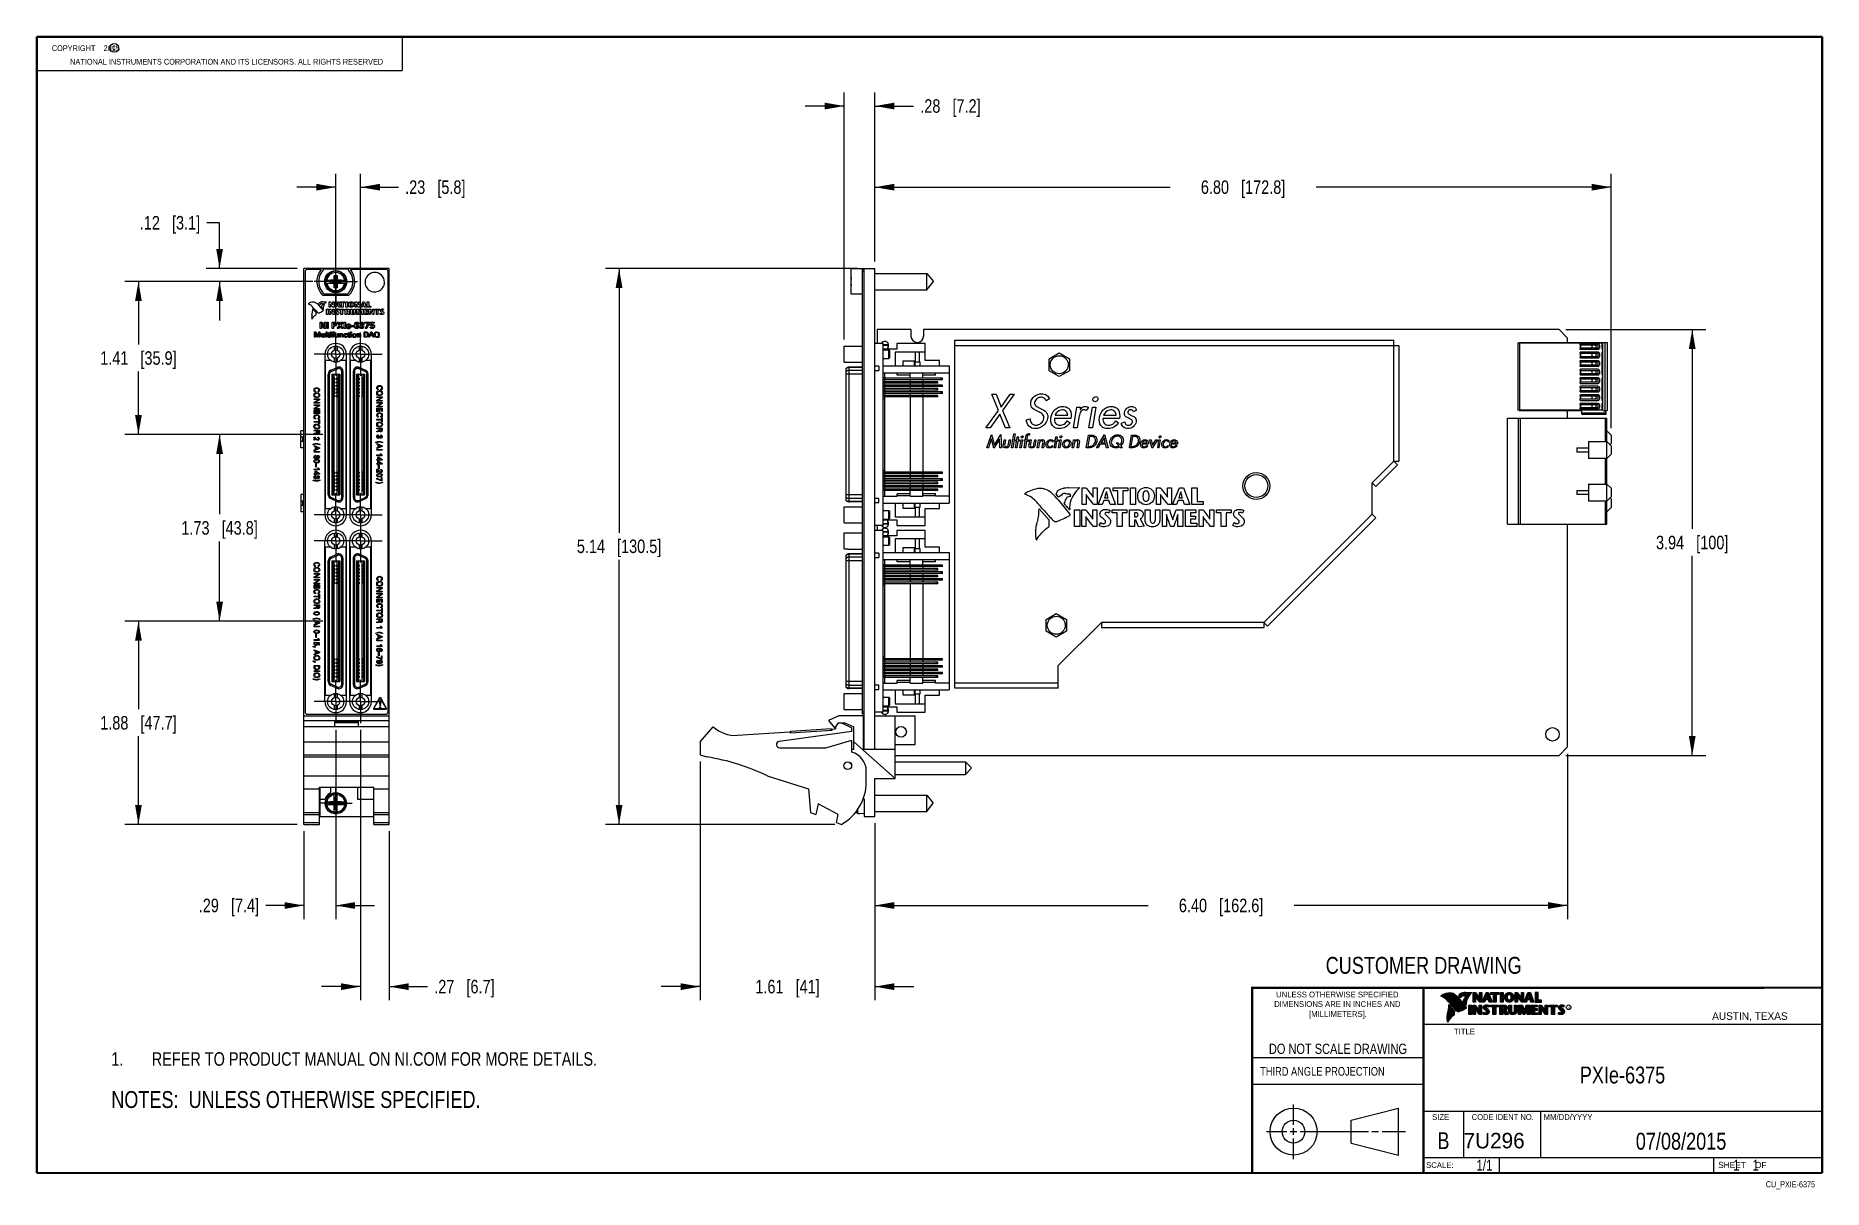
# Model space of a CAD drawing. Header units: inches. Extents: x 0.2 to 16.8, y 0.1 to 10.8.
import ezdxf

# ---------------------------------------------------------------- set-up
doc = ezdxf.new("R2010")
doc.units = ezdxf.units.IN
doc.header["$LTSCALE"] = 0.935
doc.header["$MEASUREMENT"] = 0
doc.linetypes.add('CENTER', pattern=[0.6, 0.375, -0.075, 0.075, -0.075])
doc.layers.get('0').update_dxf_attribs({"linetype": 'CONTINUOUS'})
for name, color, linetype in [('02___PRT_ALL_AXES', 7, 'CONTINUOUS'), ('5_ALL_CURVES', 7, 'CONTINUOUS'), ('DEFAULT_1', 7, 'CENTER'), ('DETAIL', 7, 'CONTINUOUS'), ('DIMENSIONS', 7, 'CONTINUOUS'), ('NOTE', 7, 'CONTINUOUS')]:
    doc.layers.add(name, color=color, linetype=linetype)
doc.styles.get("Standard").update_dxf_attribs({"font": 'txt', "width": 0.8})
doc.styles.add('TEXTSTYLE_2', font='txt')
doc.styles.add('TEXTSTYLE_3', font='txt', dxfattribs={"width": 0.95})
doc.dimstyles.new('DIMSTYLE_1', dxfattribs={"dimtxt": 0.125, "dimasz": 0.18, "dimexe": 0.125, "dimexo": 0.0625, "dimgap": 0.0625, "dimtad": 0, "dimtih": 1, "dimtoh": 1, "dimzin": 4, "dimdsep": 46, "dimtxsty": 'STANDARD', "dimblk": '_FILLED', "dimblk1": '_FILLED', "dimblk2": '_FILLED', "dimcen": 0.09, "dimadec": 0, "dimazin": 0, "dimtp": 0.001, "dimtm": 0.001, "dimtfac": 1, "dimtofl": 0, "dimtmove": 0, "dimatfit": 3, "dimldrblk": '_FILLED', "dimfxl": 1, "dimtolj": 1, "dimtzin": 4, "dimarcsym": 0})

msp = doc.modelspace()

# ---------------------------------------------------------------- texts
at = {"color": 2, "linetype": 'CONTINUOUS', "attachment_point": 1, "line_spacing_factor": 0.9}
for s, insert, char_height, width in [('c', (0.946, 10.689), 0.053, 0.0424), ('NATIONAL INSTRUMENTS CORPORATION AND ITS LICENSORS. ALL RIGHTS RESERVED', (0.558, 10.555), 0.053, 3.0104), ('THIRD ANGLE PROJECTION', (11.556, 1.238), 0.08, 1.408)]:
    msp.add_mtext(s, dxfattribs=dict(at, insert=insert, char_height=char_height, width=width))
at = {"color": 7, "linetype": 'CONTINUOUS', "attachment_point": 2, "line_spacing_factor": 0.9}
for s, insert, char_height, width in [('CUSTOMER DRAWING', (13.067, 2.256), 0.15625, 2), ('DO NOT SCALE DRAWING', (12.275, 1.454), 0.095, 1.52), ('B', (13.25, 0.636), 0.156, 0.125)]:
    msp.add_mtext(s, dxfattribs=dict(at, insert=insert, char_height=char_height, width=width))
at = {"color": 2, "linetype": 'CONTINUOUS', "line_spacing_factor": 0.9}
for s, insert, char_height, width, attachment_point, style in [('DIMENSIONS ARE IN INCHES AND', (12.269, 1.847), 0.05325, 1.49111, 2, 'TEXTSTYLE_2'), ('UNLESS OTHERWISE SPECIFIED', (12.269, 1.935), 0.05325, 1.3846, 2, 'TEXTSTYLE_2'), ('[MILLIMETERS].', (12.275, 1.755), 0.05325, 0.74556, 2, 'TEXTSTYLE_2'), ('R', (14.397, 1.8), 0.0217, 0.02174, 1, 'TEXTSTYLE_2'), ('AUSTIN, TEXAS', (15.733, 1.744), 0.06962, 0.90502, 1, 'TEXTSTYLE_2'), ('TITLE', (13.347, 1.593), 0.0533, 0.26627, 1, 'TEXTSTYLE_2'), ('SIZE', (13.145, 0.803), 0.0533, 0.21302, 1, 'TEXTSTYLE_2'), ('CODE IDENT NO.', (13.798, 0.803), 0.05325, 0.70828, 2, 'TEXTSTYLE_3'), ('MM/DD/YYYY', (14.176, 0.803), 0.0533, 0.53254, 1, 'TEXTSTYLE_2'), ('SCALE:', (13.09, 0.359), 0.0533, 0.31952, 1, 'TEXTSTYLE_2'), ('SHEET    OF', (15.789, 0.362), 0.05726, 0.62988, 1, 'TEXTSTYLE_2')]:
    msp.add_mtext(s, dxfattribs=dict(at, insert=insert, char_height=char_height, width=width, attachment_point=attachment_point, style=style))
at = {"color": 7, "linetype": 'CONTINUOUS', "insert": (13.436, 0.63), "char_height": 0.1432, "width": 0.71578, "attachment_point": 1, "line_spacing_factor": 0.9, "style": 'TEXTSTYLE_2'}
msp.add_mtext('7U296', dxfattribs=at)
at = {"layer": 'DETAIL', "color": 2, "linetype": 'CONTINUOUS', "line_spacing_factor": 0.9}
for s, insert, char_height, width, attachment_point in [('    COPYRIGHT    2015', (0.313, 10.68), 0.053, 0.8904, 1), ('CU_PXIE-6375', (16.684, 0.183), 0.05726, 0.54972, 3)]:
    msp.add_mtext(s, dxfattribs=dict(at, insert=insert, char_height=char_height, width=width, attachment_point=attachment_point))
at = {"layer": 'DETAIL', "color": 7, "linetype": 'CONTINUOUS', "char_height": 0.1, "line_spacing_factor": 0.9}
for s, insert, width, attachment_point in [('1/1', (13.703, 0.381), 0.24, 3), ('    1    1', (15.808, 0.381), 0.8, 1)]:
    msp.add_mtext(s, dxfattribs=dict(at, insert=insert, width=width, attachment_point=attachment_point))
at = {"layer": 'NOTE', "color": 7, "linetype": 'CONTINUOUS', "attachment_point": 2, "line_spacing_factor": 0.9}
for s, insert, char_height, width in [('PXIe-6375', (14.905, 1.243), 0.1562, 1.125), ('07/08/2015 ', (15.446, 0.631), 0.15625, 1.375)]:
    msp.add_mtext(s, dxfattribs=dict(at, insert=insert, char_height=char_height, width=width))

# ---------------------------------------------------------------- blocks, each defined once
blk = doc.blocks.new('SYMBOL_16_BL0', base_point=(3.675, 1.312))
at = {"color": 2, "linetype": 'CONTINUOUS', "width": 0.8}
for s, p in [('1.', (0.938, 1.25)), ('REFER TO PRODUCT MANUAL ON NI.COM FOR MORE DETAILS.', (1.312, 1.25))]:
    blk.add_text(s, height=0.125, dxfattribs=at).set_placement(p)
blk = doc.blocks.new('_FILLED')
at = {"color": 0, "linetype": 'BYBLOCK'}
blk.add_solid([(0, 0), (-1, 0.174), (-1, -0.174)], dxfattribs=at)
blk = doc.blocks.new('*D0')
at = {"layer": 'DIMENSIONS', "color": 2, "linetype": 'CONTINUOUS'}
for p, q in [((14.38, 8.054), (15.674, 8.054)), ((15.549, 8.054), (15.549, 6.211)), ((15.549, 4.117), (15.549, 5.961)), ((14.38, 4.117), (15.674, 4.117))]:
    blk.add_line(p, q, dxfattribs=at)
at = {"layer": 'DIMENSIONS', "color": 2, "linetype": 'CONTINUOUS', "xscale": 0.18, "yscale": 0.18, "zscale": 0.18}
for p, rotation in [((15.549, 8.054), 90), ((15.549, 4.117), 270)]:
    blk.add_blockref('_FILLED', p, dxfattribs=dict(at, rotation=rotation))
at = {"layer": 'DIMENSIONS', "color": 2, "linetype": 'CONTINUOUS', "insert": (15.549, 6.148), "char_height": 0.125, "width": 1.025, "attachment_point": 2, "line_spacing_factor": 0.9}
blk.add_mtext('3.94{\\Ftxt.shx;\\W1.000000;\\H0.125000; }[100]', dxfattribs=at)
blk = doc.blocks.new('*D1')
at = {"layer": 'DIMENSIONS', "color": 2, "linetype": 'CONTINUOUS'}
for p, q in [((14.397, 4.134), (14.397, 2.606)), ((7.994, 3.492), (7.994, 2.606)), ((7.994, 2.731), (10.52, 2.731)), ((14.397, 2.731), (11.87, 2.731))]:
    blk.add_line(p, q, dxfattribs=at)
at = {"layer": 'DIMENSIONS', "color": 2, "linetype": 'CONTINUOUS', "xscale": 0.18, "yscale": 0.18, "zscale": 0.18, "rotation": 180}
blk.add_blockref('_FILLED', (7.994, 2.731), dxfattribs=at)
at = {"layer": 'DIMENSIONS', "color": 2, "linetype": 'CONTINUOUS', "xscale": 0.18, "yscale": 0.18, "zscale": 0.18}
blk.add_blockref('_FILLED', (14.397, 2.731), dxfattribs=at)
at = {"layer": 'DIMENSIONS', "color": 2, "linetype": 'CONTINUOUS', "insert": (11.195, 2.794), "char_height": 0.125, "width": 1.225, "attachment_point": 2, "line_spacing_factor": 0.9}
blk.add_mtext('6.40{\\Ftxt.shx;\\W1.000000;\\H0.125000; }[162.6]', dxfattribs=at)
blk = doc.blocks.new('*D2')
at = {"layer": 'DIMENSIONS', "color": 2, "linetype": 'CONTINUOUS'}
for p, q in [((6.381, 4.061), (6.381, 1.856)), ((7.994, 3.492), (7.994, 1.856)), ((6.381, 1.981), (6.021, 1.981)), ((7.994, 1.981), (8.354, 1.981))]:
    blk.add_line(p, q, dxfattribs=at)
at = {"layer": 'DIMENSIONS', "color": 2, "linetype": 'CONTINUOUS', "xscale": 0.18, "yscale": 0.18, "zscale": 0.18}
blk.add_blockref('_FILLED', (6.381, 1.981), dxfattribs=at)
at = {"layer": 'DIMENSIONS', "color": 2, "linetype": 'CONTINUOUS', "xscale": 0.18, "yscale": 0.18, "zscale": 0.18, "rotation": 180}
blk.add_blockref('_FILLED', (7.994, 1.981), dxfattribs=at)
at = {"layer": 'DIMENSIONS', "color": 2, "linetype": 'CONTINUOUS', "insert": (7.188, 2.044), "char_height": 0.125, "width": 0.925, "attachment_point": 2, "line_spacing_factor": 0.9}
blk.add_mtext('1.61{\\Ftxt.shx;\\W1.000000;\\H0.125000; }[41]', dxfattribs=at)
blk = doc.blocks.new('*D3')
at = {"layer": 'DIMENSIONS', "color": 2, "linetype": 'CONTINUOUS'}
for p, q in [((7.834, 8.619), (5.506, 8.619)), ((5.631, 8.619), (5.631, 6.175)), ((5.631, 3.481), (5.631, 5.925)), ((7.625, 3.481), (5.506, 3.481))]:
    blk.add_line(p, q, dxfattribs=at)
at = {"layer": 'DIMENSIONS', "color": 2, "linetype": 'CONTINUOUS', "xscale": 0.18, "yscale": 0.18, "zscale": 0.18}
for p, rotation in [((5.631, 8.619), 90), ((5.631, 3.481), 270)]:
    blk.add_blockref('_FILLED', p, dxfattribs=dict(at, rotation=rotation))
at = {"layer": 'DIMENSIONS', "color": 2, "linetype": 'CONTINUOUS', "insert": (5.631, 6.113), "char_height": 0.125, "width": 1.225, "attachment_point": 2, "line_spacing_factor": 0.9}
blk.add_mtext('5.14{\\Ftxt.shx;\\W1.000000;\\H0.125000; }[130.5]', dxfattribs=at)
blk = doc.blocks.new('*D4')
at = {"layer": 'DIMENSIONS', "color": 2, "linetype": 'CONTINUOUS'}
for p, q in [((7.996, 8.682), (7.996, 9.494)), ((14.799, 7.141), (14.799, 9.494)), ((7.996, 9.369), (10.723, 9.369)), ((14.799, 9.369), (12.073, 9.369))]:
    blk.add_line(p, q, dxfattribs=at)
at = {"layer": 'DIMENSIONS', "color": 2, "linetype": 'CONTINUOUS', "xscale": 0.18, "yscale": 0.18, "zscale": 0.18, "rotation": 180}
blk.add_blockref('_FILLED', (7.996, 9.369), dxfattribs=at)
at = {"layer": 'DIMENSIONS', "color": 2, "linetype": 'CONTINUOUS', "xscale": 0.18, "yscale": 0.18, "zscale": 0.18}
blk.add_blockref('_FILLED', (14.799, 9.369), dxfattribs=at)
at = {"layer": 'DIMENSIONS', "color": 2, "linetype": 'CONTINUOUS', "insert": (11.398, 9.432), "char_height": 0.125, "width": 1.225, "attachment_point": 2, "line_spacing_factor": 0.9}
blk.add_mtext('6.80{\\Ftxt.shx;\\W1.000000;\\H0.125000; }[172.8]', dxfattribs=at)
blk = doc.blocks.new('*D5')
at = {"layer": 'DIMENSIONS', "color": 2, "linetype": 'CONTINUOUS'}
for p, q in [((3.012, 4.353), (3.012, 2.606)), ((2.719, 3.419), (2.719, 2.606)), ((2.719, 2.731), (2.366, 2.731)), ((3.012, 2.731), (3.372, 2.731))]:
    blk.add_line(p, q, dxfattribs=at)
at = {"layer": 'DIMENSIONS', "color": 2, "linetype": 'CONTINUOUS', "xscale": 0.18, "yscale": 0.18, "zscale": 0.18}
blk.add_blockref('_FILLED', (2.719, 2.731), dxfattribs=at)
at = {"layer": 'DIMENSIONS', "color": 2, "linetype": 'CONTINUOUS', "xscale": 0.18, "yscale": 0.18, "zscale": 0.18, "rotation": 180}
blk.add_blockref('_FILLED', (3.012, 2.731), dxfattribs=at)
at = {"layer": 'DIMENSIONS', "color": 2, "linetype": 'CONTINUOUS', "insert": (2.304, 2.794), "char_height": 0.125, "width": 0.925, "attachment_point": 3, "line_spacing_factor": 0.9}
blk.add_mtext('.29{\\Ftxt.shx;\\W1.000000;\\H0.125000; }[7.4]', dxfattribs=at)
blk = doc.blocks.new('*D6')
at = {"layer": 'DIMENSIONS', "color": 2, "linetype": 'CONTINUOUS'}
for p, q in [((3.242, 4.353), (3.242, 1.856)), ((3.507, 3.419), (3.507, 1.856)), ((3.242, 1.981), (2.882, 1.981)), ((3.507, 1.981), (3.86, 1.981))]:
    blk.add_line(p, q, dxfattribs=at)
at = {"layer": 'DIMENSIONS', "color": 2, "linetype": 'CONTINUOUS', "xscale": 0.18, "yscale": 0.18, "zscale": 0.18}
blk.add_blockref('_FILLED', (3.242, 1.981), dxfattribs=at)
at = {"layer": 'DIMENSIONS', "color": 2, "linetype": 'CONTINUOUS', "xscale": 0.18, "yscale": 0.18, "zscale": 0.18, "rotation": 180}
blk.add_blockref('_FILLED', (3.507, 1.981), dxfattribs=at)
at = {"layer": 'DIMENSIONS', "color": 2, "linetype": 'CONTINUOUS', "insert": (3.923, 2.044), "char_height": 0.125, "width": 0.925, "attachment_point": 1, "line_spacing_factor": 0.9}
blk.add_mtext('.27{\\Ftxt.shx;\\W1.000000;\\H0.125000; }[6.7]', dxfattribs=at)
blk = doc.blocks.new('*D7')
at = {"layer": 'DIMENSIONS', "color": 2, "linetype": 'CONTINUOUS'}
for p, q in [((1.939, 9.04), (1.822, 9.04)), ((1.939, 8.619), (1.939, 9.04)), ((2.657, 8.619), (1.814, 8.619)), ((2.751, 8.497), (1.814, 8.497)), ((1.939, 8.497), (1.939, 8.137))]:
    blk.add_line(p, q, dxfattribs=at)
at = {"layer": 'DIMENSIONS', "color": 2, "linetype": 'CONTINUOUS', "xscale": 0.18, "yscale": 0.18, "zscale": 0.18}
for p, rotation in [((1.939, 8.619), 270), ((1.939, 8.497), 90)]:
    blk.add_blockref('_FILLED', p, dxfattribs=dict(at, rotation=rotation))
at = {"layer": 'DIMENSIONS', "color": 2, "linetype": 'CONTINUOUS', "insert": (1.759, 9.103), "char_height": 0.125, "width": 0.925, "attachment_point": 3, "line_spacing_factor": 0.9}
blk.add_mtext('.12{\\Ftxt.shx;\\W1.000000;\\H0.125000; }[3.1]', dxfattribs=at)
blk = doc.blocks.new('*D8')
at = {"layer": 'DIMENSIONS', "color": 2, "linetype": 'CONTINUOUS'}
for p, q in [((2.892, 5.358), (1.064, 5.358)), ((1.189, 5.358), (1.189, 4.545)), ((1.189, 3.481), (1.189, 4.295)), ((2.657, 3.481), (1.064, 3.481))]:
    blk.add_line(p, q, dxfattribs=at)
at = {"layer": 'DIMENSIONS', "color": 2, "linetype": 'CONTINUOUS', "xscale": 0.18, "yscale": 0.18, "zscale": 0.18}
for p, rotation in [((1.189, 5.358), 90), ((1.189, 3.481), 270)]:
    blk.add_blockref('_FILLED', p, dxfattribs=dict(at, rotation=rotation))
at = {"layer": 'DIMENSIONS', "color": 2, "linetype": 'CONTINUOUS', "insert": (1.189, 4.482), "char_height": 0.125, "width": 1.125, "attachment_point": 2, "line_spacing_factor": 0.9}
blk.add_mtext('1.88{\\Ftxt.shx;\\W1.000000;\\H0.125000; }[47.7]', dxfattribs=at)
blk = doc.blocks.new('*D9')
at = {"layer": 'DIMENSIONS', "color": 2, "linetype": 'CONTINUOUS'}
for p, q in [((7.712, 7.962), (7.712, 10.244)), ((7.996, 8.682), (7.996, 10.244)), ((7.712, 10.119), (7.352, 10.119)), ((7.996, 10.119), (8.353, 10.119))]:
    blk.add_line(p, q, dxfattribs=at)
at = {"layer": 'DIMENSIONS', "color": 2, "linetype": 'CONTINUOUS', "xscale": 0.18, "yscale": 0.18, "zscale": 0.18}
blk.add_blockref('_FILLED', (7.712, 10.119), dxfattribs=at)
at = {"layer": 'DIMENSIONS', "color": 2, "linetype": 'CONTINUOUS', "xscale": 0.18, "yscale": 0.18, "zscale": 0.18, "rotation": 180}
blk.add_blockref('_FILLED', (7.996, 10.119), dxfattribs=at)
at = {"layer": 'DIMENSIONS', "color": 2, "linetype": 'CONTINUOUS', "insert": (8.415, 10.182), "char_height": 0.125, "width": 0.925, "attachment_point": 1, "line_spacing_factor": 0.9}
blk.add_mtext('.28{\\Ftxt.shx;\\W1.000000;\\H0.125000; }[7.2]', dxfattribs=at)
blk = doc.blocks.new('*D10')
at = {"layer": 'DIMENSIONS', "color": 2, "linetype": 'CONTINUOUS'}
for p, q in [((2.892, 7.084), (1.814, 7.084)), ((1.939, 7.084), (1.939, 6.346)), ((1.939, 5.358), (1.939, 6.096)), ((2.88, 5.358), (1.814, 5.358))]:
    blk.add_line(p, q, dxfattribs=at)
at = {"layer": 'DIMENSIONS', "color": 2, "linetype": 'CONTINUOUS', "xscale": 0.18, "yscale": 0.18, "zscale": 0.18}
for p, rotation in [((1.939, 7.084), 90), ((1.939, 5.358), 270)]:
    blk.add_blockref('_FILLED', p, dxfattribs=dict(at, rotation=rotation))
at = {"layer": 'DIMENSIONS', "color": 2, "linetype": 'CONTINUOUS', "insert": (1.939, 6.283), "char_height": 0.125, "width": 1.125, "attachment_point": 2, "line_spacing_factor": 0.9}
blk.add_mtext('1.73{\\Ftxt.shx;\\W1.000000;\\H0.125000; }[43.8]', dxfattribs=at)
blk = doc.blocks.new('*D11')
at = {"layer": 'DIMENSIONS', "color": 2, "linetype": 'CONTINUOUS'}
for p, q in [((2.801, 8.497), (1.064, 8.497)), ((1.189, 8.497), (1.189, 7.915)), ((1.189, 7.084), (1.189, 7.665)), ((2.892, 7.084), (1.064, 7.084))]:
    blk.add_line(p, q, dxfattribs=at)
at = {"layer": 'DIMENSIONS', "color": 2, "linetype": 'CONTINUOUS', "xscale": 0.18, "yscale": 0.18, "zscale": 0.18}
for p, rotation in [((1.189, 8.497), 90), ((1.189, 7.084), 270)]:
    blk.add_blockref('_FILLED', p, dxfattribs=dict(at, rotation=rotation))
at = {"layer": 'DIMENSIONS', "color": 2, "linetype": 'CONTINUOUS', "insert": (1.189, 7.853), "char_height": 0.125, "width": 1.125, "attachment_point": 2, "line_spacing_factor": 0.9}
blk.add_mtext('1.41{\\Ftxt.shx;\\W1.000000;\\H0.125000; }[35.9]', dxfattribs=at)
blk = doc.blocks.new('*D12')
at = {"layer": 'DIMENSIONS', "color": 2, "linetype": 'CONTINUOUS'}
for p, q in [((3.012, 8.088), (3.012, 9.494)), ((3.242, 8.088), (3.242, 9.494)), ((3.012, 9.369), (2.652, 9.369)), ((3.242, 9.369), (3.592, 9.369))]:
    blk.add_line(p, q, dxfattribs=at)
at = {"layer": 'DIMENSIONS', "color": 2, "linetype": 'CONTINUOUS', "xscale": 0.18, "yscale": 0.18, "zscale": 0.18}
blk.add_blockref('_FILLED', (3.012, 9.369), dxfattribs=at)
at = {"layer": 'DIMENSIONS', "color": 2, "linetype": 'CONTINUOUS', "xscale": 0.18, "yscale": 0.18, "zscale": 0.18, "rotation": 180}
blk.add_blockref('_FILLED', (3.242, 9.369), dxfattribs=at)
at = {"layer": 'DIMENSIONS', "color": 2, "linetype": 'CONTINUOUS', "insert": (3.654, 9.432), "char_height": 0.125, "width": 0.925, "attachment_point": 1, "line_spacing_factor": 0.9}
blk.add_mtext('.23{\\Ftxt.shx;\\W1.000000;\\H0.125000; }[5.8]', dxfattribs=at)
blk = doc.blocks.new('SYMBOL_4_BL1', base_point=(3.1215, 0.9375))
at = {"layer": 'DETAIL', "color": 2, "linetype": 'CONTINUOUS', "width": 0.8}
blk.add_text('NOTES:  UNLESS OTHERWISE SPECIFIED.', height=0.156, dxfattribs=at).set_placement((0.9375, 0.8595))

# ---------------------------------------------------------------- dimensions: what is measured, and where the dimension line sits
at = {"layer": 'DIMENSIONS', "color": 2, "linetype": 'CONTINUOUS'}
for base, p1, p2, angle, picture, middle in [((7.712, 10.119), (7.996, 8.619), (7.712, 7.9), 180, '*D9', (8.878, 10.119)), ((1.939, 8.497), (2.719, 8.619), (2.813, 8.497), 270, '*D7', (1.297, 9.04)), ((5.631, 8.619), (7.687, 3.481), (7.896, 8.619), 90, '*D3', (5.631, 6.05)), ((1.189, 7.084), (2.864, 8.497), (2.954, 7.084), 270, '*D11', (1.189, 7.79)), ((15.549, 4.117), (14.318, 8.054), (14.318, 4.117), 270, '*D0', (15.549, 6.086)), ((1.939, 7.084), (2.943, 5.358), (2.954, 7.084), 90, '*D10', (1.939, 6.221)), ((1.189, 5.358), (2.719, 3.481), (2.954, 5.358), 90, '*D8', (1.189, 4.42)), ((2.719, 2.731), (3.012, 4.416), (2.719, 3.481), 180, '*D5', (1.841, 2.731)), ((7.994, 2.731), (14.397, 4.196), (7.994, 3.554), 180, '*D1', (11.195, 2.731)), ((6.381, 1.981), (7.994, 3.554), (6.381, 4.123), 180, '*D2', (7.188, 1.981))]:
    dim = msp.add_linear_dim(base=base, p1=p1, p2=p2, angle=angle, dimstyle='DIMSTYLE_1', dxfattribs=at)
    dim.commit()
    dim.dimension.update_dxf_attribs({"geometry": picture, "text_midpoint": middle, "dimtype": 160})
for base, p1, p2, picture, middle in [((3.242, 9.369), (3.012, 8.026), (3.242, 8.026), '*D12', (4.117, 9.369)), ((14.799, 9.369), (7.996, 8.619), (14.799, 7.079), '*D4', (11.398, 9.369)), ((3.5072, 1.9814), (3.2419, 4.4159), (3.5072, 3.4814), '*D6', (4.3853, 1.9814))]:
    dim = msp.add_linear_dim(base=base, p1=p1, p2=p2, dimstyle='DIMSTYLE_1', dxfattribs=at)
    dim.commit()
    dim.dimension.update_dxf_attribs({"geometry": picture, "text_midpoint": middle, "dimtype": 160})

# ---------------------------------------------------------------- linework, layer by layer
at = {"color": 2, "linetype": 'CONTINUOUS'}
for p, q in [((0.25, 10.759), (3.625, 10.759)), ((0.25, 10.759), (0.25, 10.446)), ((3.625, 10.759), (3.625, 10.446)), ((0.25, 10.446), (3.625, 10.446)), ((13.065, 1.97), (16.745, 1.97)), ((13.065, 1.97), (13.065, 0.261)), ((13.231, 1.893), (13.231, 1.895)), ((13.235, 1.892), (13.235, 1.897)), ((13.238, 1.891), (13.238, 1.899)), ((13.242, 1.889), (13.242, 1.901)), ((13.245, 1.888), (13.245, 1.903)), ((13.249, 1.886), (13.249, 1.905)), ((13.252, 1.884), (13.252, 1.907)), ((13.256, 1.882), (13.256, 1.908)), ((13.26, 1.88), (13.26, 1.91)), ((13.263, 1.877), (13.263, 1.911)), ((13.267, 1.875), (13.267, 1.912)), ((13.27, 1.872), (13.27, 1.914)), ((13.274, 1.869), (13.274, 1.915)), ((13.277, 1.866), (13.277, 1.916)), ((13.281, 1.862), (13.281, 1.916)), ((13.284, 1.859), (13.284, 1.917)), ((13.288, 1.855), (13.288, 1.918)), ((13.292, 1.851), (13.292, 1.919)), ((13.295, 1.847), (13.295, 1.919)), ((13.299, 1.843), (13.299, 1.92)), ((13.302, 1.839), (13.302, 1.92)), ((13.306, 1.835), (13.306, 1.92)), ((13.309, 1.831), (13.309, 1.92)), ((13.313, 1.827), (13.313, 1.92)), ((13.316, 1.823), (13.316, 1.92)), ((13.32, 1.819), (13.32, 1.919)), ((13.324, 1.815), (13.324, 1.919)), ((13.327, 1.81), (13.327, 1.918)), ((13.331, 1.806), (13.331, 1.917)), ((13.334, 1.802), (13.334, 1.916)), ((13.338, 1.798), (13.338, 1.915)), ((13.341, 1.794), (13.341, 1.914)), ((13.345, 1.79), (13.345, 1.912)), ((13.348, 1.786), (13.348, 1.91)), ((13.352, 1.782), (13.352, 1.908)), ((13.356, 1.778), (13.356, 1.906)), ((13.359, 1.774), (13.359, 1.903)), ((13.363, 1.77), (13.363, 1.899)), ((13.366, 1.766), (13.366, 1.895)), ((13.37, 1.763), (13.37, 1.892)), ((13.373, 1.759), (13.373, 1.888)), ((13.377, 1.756), (13.377, 1.884)), ((13.38, 1.753), (13.38, 1.88)), ((13.384, 1.751), (13.384, 1.877)), ((13.388, 1.751), (13.388, 1.873)), ((13.402, 1.878), (13.39, 1.892)), ((13.391, 1.752), (13.391, 1.869)), ((13.403, 1.881), (13.393, 1.893)), ((13.395, 1.891), (13.395, 1.9)), ((13.395, 1.753), (13.395, 1.865)), ((13.398, 1.887), (13.398, 1.906)), ((13.398, 1.755), (13.398, 1.862)), ((13.402, 1.882), (13.402, 1.91)), ((13.402, 1.756), (13.402, 1.857)), ((13.405, 1.882), (13.405, 1.913)), ((13.405, 1.758), (13.405, 1.853)), ((13.409, 1.884), (13.409, 1.915)), ((13.409, 1.759), (13.409, 1.849)), ((13.412, 1.887), (13.412, 1.917)), ((13.412, 1.761), (13.412, 1.845)), ((13.416, 1.89), (13.416, 1.918)), ((13.416, 1.762), (13.416, 1.84)), ((13.42, 1.894), (13.42, 1.919)), ((13.42, 1.764), (13.42, 1.836)), ((13.423, 1.896), (13.423, 1.92)), ((13.423, 1.766), (13.423, 1.832)), ((13.427, 1.898), (13.427, 1.921)), ((13.427, 1.767), (13.427, 1.827)), ((13.43, 1.899), (13.43, 1.921)), ((13.43, 1.769), (13.43, 1.823)), ((13.441, 1.833), (13.432, 1.844)), ((13.434, 1.9), (13.434, 1.922)), ((13.434, 1.771), (13.434, 1.819)), ((13.443, 1.834), (13.435, 1.844)), ((13.437, 1.899), (13.437, 1.922)), ((13.437, 1.841), (13.437, 1.849)), ((13.441, 1.898), (13.441, 1.923)), ((13.441, 1.837), (13.441, 1.857)), ((13.444, 1.897), (13.444, 1.923)), ((13.444, 1.833), (13.444, 1.867)), ((13.448, 1.897), (13.448, 1.923)), ((13.448, 1.829), (13.448, 1.873)), ((13.451, 1.897), (13.451, 1.924)), ((13.451, 1.825), (13.451, 1.876)), ((13.453, 1.926), (13.513, 1.927)), ((13.453, 1.924), (13.507, 1.924)), ((13.455, 1.896), (13.455, 1.924)), ((13.455, 1.821), (13.455, 1.878)), ((13.459, 1.896), (13.459, 1.924)), ((13.459, 1.83), (13.459, 1.879)), ((13.462, 1.896), (13.462, 1.924)), ((13.462, 1.854), (13.462, 1.88)), ((13.466, 1.894), (13.466, 1.924)), ((13.466, 1.864), (13.466, 1.88)), ((13.469, 1.872), (13.469, 1.924)), ((13.473, 1.879), (13.473, 1.924)), ((13.476, 1.886), (13.476, 1.924)), ((13.48, 1.892), (13.48, 1.924)), ((13.483, 1.897), (13.483, 1.924)), ((13.487, 1.902), (13.487, 1.924)), ((13.491, 1.907), (13.491, 1.924)), ((13.494, 1.911), (13.494, 1.924)), ((13.498, 1.915), (13.498, 1.924)), ((13.501, 1.919), (13.501, 1.924)), ((13.526, 1.926), (13.545, 1.926)), ((13.526, 1.839), (13.526, 1.926)), ((13.547, 1.839), (13.526, 1.839)), ((13.529, 1.924), (13.544, 1.924)), ((13.529, 1.841), (13.529, 1.924)), ((13.544, 1.841), (13.529, 1.841)), ((13.533, 1.841), (13.533, 1.924)), ((13.537, 1.841), (13.537, 1.924)), ((13.54, 1.841), (13.54, 1.924)), ((13.544, 1.924), (13.585, 1.869)), ((13.544, 1.898), (13.544, 1.924)), ((13.587, 1.841), (13.544, 1.898)), ((13.544, 1.898), (13.544, 1.841)), ((13.545, 1.926), (13.583, 1.877)), ((13.547, 1.894), (13.547, 1.919)), ((13.586, 1.839), (13.547, 1.89)), ((13.547, 1.89), (13.547, 1.839)), ((13.551, 1.889), (13.551, 1.915)), ((13.554, 1.885), (13.554, 1.91)), ((13.558, 1.88), (13.558, 1.906)), ((13.561, 1.876), (13.561, 1.901)), ((13.565, 1.871), (13.565, 1.897)), ((13.568, 1.867), (13.568, 1.892)), ((13.571, 1.862), (13.571, 1.887)), ((13.575, 1.858), (13.575, 1.883)), ((13.578, 1.853), (13.578, 1.878)), ((13.582, 1.848), (13.582, 1.874)), ((13.583, 1.926), (13.604, 1.926)), ((13.583, 1.877), (13.583, 1.926)), ((13.585, 1.924), (13.601, 1.924)), ((13.585, 1.869), (13.585, 1.924)), ((13.585, 1.844), (13.585, 1.869)), ((13.604, 1.839), (13.586, 1.839)), ((13.601, 1.841), (13.587, 1.841)), ((13.589, 1.841), (13.589, 1.924)), ((13.592, 1.841), (13.592, 1.924)), ((13.596, 1.841), (13.596, 1.924)), ((13.599, 1.841), (13.599, 1.924)), ((13.601, 1.924), (13.601, 1.841)), ((13.604, 1.926), (13.604, 1.839)), ((13.609, 1.839), (13.644, 1.926)), ((13.629, 1.839), (13.609, 1.839)), ((13.613, 1.842), (13.646, 1.924)), ((13.628, 1.842), (13.613, 1.842)), ((13.617, 1.842), (13.617, 1.852)), ((13.62, 1.842), (13.62, 1.86)), ((13.624, 1.842), (13.624, 1.869)), ((13.627, 1.842), (13.627, 1.877)), ((13.636, 1.862), (13.628, 1.842)), ((13.638, 1.86), (13.629, 1.839)), ((13.631, 1.849), (13.631, 1.886)), ((13.634, 1.857), (13.634, 1.894)), ((13.666, 1.862), (13.636, 1.862)), ((13.638, 1.862), (13.638, 1.903)), ((13.665, 1.86), (13.638, 1.86)), ((13.639, 1.871), (13.65, 1.907)), ((13.664, 1.871), (13.639, 1.871)), ((13.641, 1.878), (13.641, 1.911)), ((13.641, 1.862), (13.641, 1.871)), ((13.642, 1.874), (13.652, 1.905)), ((13.661, 1.874), (13.642, 1.874)), ((13.644, 1.926), (13.666, 1.926)), ((13.644, 1.889), (13.644, 1.92)), ((13.644, 1.862), (13.644, 1.871)), ((13.646, 1.924), (13.665, 1.924)), ((13.648, 1.901), (13.648, 1.924)), ((13.648, 1.862), (13.648, 1.871)), ((13.65, 1.907), (13.654, 1.907)), ((13.651, 1.907), (13.651, 1.924)), ((13.651, 1.862), (13.651, 1.871)), ((13.652, 1.905), (13.652, 1.905)), ((13.652, 1.905), (13.661, 1.874)), ((13.654, 1.907), (13.664, 1.871)), ((13.655, 1.904), (13.655, 1.924)), ((13.655, 1.862), (13.655, 1.871)), ((13.658, 1.892), (13.658, 1.924)), ((13.658, 1.862), (13.658, 1.871)), ((13.662, 1.879), (13.662, 1.924)), ((13.662, 1.862), (13.662, 1.871)), ((13.665, 1.924), (13.696, 1.842)), ((13.665, 1.862), (13.665, 1.922)), ((13.672, 1.839), (13.665, 1.86)), ((13.666, 1.926), (13.7, 1.839)), ((13.673, 1.842), (13.666, 1.862)), ((13.669, 1.855), (13.669, 1.913)), ((13.672, 1.845), (13.672, 1.904)), ((13.7, 1.839), (13.672, 1.839)), ((13.696, 1.842), (13.673, 1.842)), ((13.676, 1.842), (13.676, 1.895)), ((13.679, 1.842), (13.679, 1.885)), ((13.683, 1.842), (13.683, 1.876)), ((13.686, 1.842), (13.686, 1.867)), ((13.687, 1.926), (13.763, 1.926)), ((13.687, 1.91), (13.687, 1.926)), ((13.712, 1.91), (13.687, 1.91)), ((13.689, 1.924), (13.761, 1.924)), ((13.689, 1.912), (13.689, 1.924)), ((13.714, 1.912), (13.689, 1.912)), ((13.69, 1.842), (13.69, 1.858)), ((13.693, 1.912), (13.693, 1.924)), ((13.693, 1.842), (13.693, 1.849)), ((13.697, 1.912), (13.697, 1.924)), ((13.7, 1.912), (13.7, 1.924)), ((13.704, 1.912), (13.704, 1.924)), ((13.707, 1.912), (13.707, 1.924)), ((13.71, 1.912), (13.71, 1.924)), ((13.712, 1.839), (13.712, 1.91)), ((13.738, 1.839), (13.712, 1.839)), ((13.714, 1.912), (13.714, 1.924)), ((13.714, 1.842), (13.714, 1.912)), ((13.736, 1.842), (13.714, 1.842)), ((13.717, 1.842), (13.717, 1.924)), ((13.721, 1.842), (13.721, 1.924)), ((13.724, 1.842), (13.724, 1.924)), ((13.728, 1.842), (13.728, 1.924)), ((13.731, 1.842), (13.731, 1.924)), ((13.736, 1.912), (13.735, 1.924)), ((13.761, 1.912), (13.736, 1.912)), ((13.736, 1.912), (13.736, 1.842)), ((13.738, 1.912), (13.738, 1.924)), ((13.763, 1.91), (13.738, 1.91)), ((13.738, 1.91), (13.738, 1.839)), ((13.742, 1.912), (13.742, 1.924)), ((13.745, 1.912), (13.745, 1.924)), ((13.749, 1.912), (13.749, 1.924)), ((13.752, 1.912), (13.752, 1.924)), ((13.756, 1.912), (13.756, 1.924)), ((13.759, 1.912), (13.759, 1.924)), ((13.761, 1.924), (13.761, 1.912)), ((13.763, 1.926), (13.763, 1.91)), ((13.777, 1.926), (13.803, 1.926)), ((13.777, 1.839), (13.777, 1.926)), ((13.803, 1.839), (13.777, 1.839)), ((13.779, 1.924), (13.801, 1.924)), ((13.779, 1.842), (13.779, 1.924)), ((13.801, 1.842), (13.779, 1.842)), ((13.783, 1.842), (13.783, 1.924)), ((13.787, 1.842), (13.787, 1.924)), ((13.79, 1.842), (13.79, 1.924)), ((13.794, 1.842), (13.794, 1.924)), ((13.797, 1.842), (13.797, 1.924)), ((13.801, 1.924), (13.801, 1.842)), ((13.803, 1.926), (13.803, 1.839)), ((13.815, 1.885), (13.816, 1.887)), ((13.815, 1.883), (13.815, 1.885)), ((13.815, 1.882), (13.815, 1.883)), ((13.816, 1.88), (13.815, 1.882)), ((13.816, 1.894), (13.817, 1.896)), ((13.816, 1.892), (13.816, 1.894)), ((13.816, 1.891), (13.816, 1.892)), ((13.816, 1.889), (13.816, 1.891)), ((13.816, 1.887), (13.816, 1.889)), ((13.816, 1.878), (13.816, 1.88)), ((13.816, 1.876), (13.816, 1.878)), ((13.816, 1.874), (13.816, 1.876)), ((13.817, 1.872), (13.816, 1.874)), ((13.817, 1.897), (13.818, 1.899)), ((13.817, 1.896), (13.817, 1.897)), ((13.817, 1.871), (13.817, 1.872)), ((13.817, 1.869), (13.817, 1.871)), ((13.818, 1.867), (13.817, 1.869)), ((13.818, 1.901), (13.819, 1.902)), ((13.818, 1.899), (13.818, 1.901)), ((13.818, 1.89), (13.819, 1.892)), ((13.818, 1.889), (13.818, 1.89)), ((13.818, 1.887), (13.818, 1.889)), ((13.818, 1.885), (13.818, 1.887)), ((13.818, 1.883), (13.818, 1.885)), ((13.818, 1.882), (13.818, 1.883)), ((13.818, 1.88), (13.818, 1.882)), ((13.818, 1.878), (13.818, 1.88)), ((13.818, 1.876), (13.818, 1.878)), ((13.819, 1.875), (13.818, 1.876)), ((13.819, 1.866), (13.818, 1.867)), ((13.819, 1.902), (13.82, 1.904)), ((13.819, 1.895), (13.82, 1.897)), ((13.819, 1.894), (13.819, 1.895)), ((13.819, 1.892), (13.819, 1.894)), ((13.819, 1.873), (13.819, 1.875)), ((13.819, 1.871), (13.819, 1.873)), ((13.82, 1.87), (13.819, 1.871)), ((13.819, 1.864), (13.819, 1.866)), ((13.82, 1.862), (13.819, 1.864)), ((13.82, 1.904), (13.821, 1.905)), ((13.82, 1.898), (13.821, 1.9)), ((13.82, 1.897), (13.82, 1.898)), ((13.82, 1.868), (13.82, 1.87)), ((13.821, 1.866), (13.82, 1.868)), ((13.821, 1.861), (13.82, 1.862)), ((13.821, 1.906), (13.822, 1.908)), ((13.821, 1.905), (13.821, 1.906)), ((13.821, 1.901), (13.822, 1.902)), ((13.821, 1.9), (13.821, 1.901)), ((13.821, 1.866), (13.821, 1.9)), ((13.821, 1.865), (13.821, 1.866)), ((13.822, 1.863), (13.821, 1.865)), ((13.821, 1.859), (13.821, 1.861)), ((13.822, 1.858), (13.821, 1.859)), ((13.822, 1.908), (13.823, 1.909)), ((13.822, 1.902), (13.823, 1.904)), ((13.823, 1.862), (13.822, 1.863)), ((13.823, 1.856), (13.822, 1.858)), ((13.823, 1.909), (13.824, 1.911)), ((13.823, 1.904), (13.824, 1.905)), ((13.824, 1.86), (13.823, 1.862)), ((13.824, 1.855), (13.823, 1.856)), ((13.824, 1.911), (13.825, 1.912)), ((13.824, 1.906), (13.825, 1.908)), ((13.824, 1.859), (13.824, 1.906)), ((13.824, 1.905), (13.824, 1.906)), ((13.824, 1.859), (13.824, 1.86)), ((13.825, 1.858), (13.824, 1.859)), ((13.825, 1.854), (13.824, 1.855)), ((13.825, 1.912), (13.826, 1.913)), ((13.825, 1.908), (13.826, 1.909)), ((13.826, 1.856), (13.825, 1.858)), ((13.826, 1.852), (13.825, 1.854)), ((13.826, 1.913), (13.828, 1.914)), ((13.826, 1.909), (13.827, 1.91)), ((13.827, 1.855), (13.826, 1.856)), ((13.827, 1.851), (13.826, 1.852)), ((13.827, 1.91), (13.828, 1.911)), ((13.828, 1.854), (13.827, 1.855)), ((13.828, 1.85), (13.827, 1.851)), ((13.828, 1.914), (13.829, 1.916)), ((13.828, 1.911), (13.829, 1.913)), ((13.828, 1.854), (13.828, 1.911)), ((13.829, 1.853), (13.828, 1.854)), ((13.829, 1.849), (13.828, 1.85)), ((13.829, 1.916), (13.83, 1.917)), ((13.829, 1.913), (13.831, 1.914)), ((13.83, 1.852), (13.829, 1.853)), ((13.831, 1.848), (13.829, 1.849)), ((13.83, 1.917), (13.831, 1.918)), ((13.831, 1.851), (13.83, 1.852)), ((13.831, 1.918), (13.833, 1.919)), ((13.831, 1.851), (13.832, 1.915)), ((13.831, 1.914), (13.832, 1.915)), ((13.832, 1.85), (13.831, 1.851)), ((13.832, 1.847), (13.831, 1.848)), ((13.832, 1.915), (13.833, 1.916)), ((13.833, 1.849), (13.832, 1.85)), ((13.833, 1.846), (13.832, 1.847)), ((13.833, 1.919), (13.834, 1.92)), ((13.833, 1.916), (13.834, 1.917)), ((13.835, 1.848), (13.833, 1.849)), ((13.835, 1.845), (13.833, 1.846)), ((13.834, 1.92), (13.835, 1.921)), ((13.834, 1.917), (13.835, 1.918)), ((13.835, 1.921), (13.837, 1.922)), ((13.835, 1.918), (13.837, 1.919)), ((13.835, 1.848), (13.835, 1.918)), ((13.836, 1.847), (13.835, 1.848)), ((13.836, 1.844), (13.835, 1.845)), ((13.837, 1.846), (13.836, 1.847)), ((13.837, 1.843), (13.836, 1.844)), ((13.837, 1.922), (13.838, 1.922)), ((13.837, 1.919), (13.838, 1.919)), ((13.839, 1.845), (13.837, 1.846)), ((13.839, 1.842), (13.837, 1.843)), ((13.838, 1.922), (13.84, 1.923)), ((13.838, 1.919), (13.839, 1.92)), ((13.839, 1.845), (13.838, 1.919)), ((13.839, 1.92), (13.841, 1.921)), ((13.84, 1.845), (13.839, 1.845)), ((13.841, 1.842), (13.839, 1.842)), ((13.84, 1.923), (13.841, 1.924)), ((13.84, 1.892), (13.841, 1.893)), ((13.84, 1.891), (13.84, 1.892)), ((13.84, 1.89), (13.84, 1.891)), ((13.84, 1.889), (13.84, 1.89)), ((13.84, 1.888), (13.84, 1.889)), ((13.84, 1.887), (13.84, 1.888)), ((13.84, 1.886), (13.84, 1.887)), ((13.84, 1.884), (13.84, 1.886)), ((13.84, 1.883), (13.84, 1.884)), ((13.84, 1.882), (13.84, 1.883)), ((13.84, 1.881), (13.84, 1.882)), ((13.84, 1.88), (13.84, 1.881)), ((13.84, 1.878), (13.84, 1.88)), ((13.84, 1.877), (13.84, 1.878)), ((13.84, 1.876), (13.84, 1.877)), ((13.84, 1.875), (13.84, 1.876)), ((13.84, 1.874), (13.84, 1.875)), ((13.841, 1.873), (13.84, 1.874)), ((13.841, 1.844), (13.84, 1.845)), ((13.841, 1.924), (13.843, 1.924)), ((13.841, 1.921), (13.842, 1.921)), ((13.841, 1.897), (13.842, 1.898)), ((13.841, 1.896), (13.841, 1.897)), ((13.841, 1.895), (13.841, 1.896)), ((13.841, 1.894), (13.841, 1.895)), ((13.841, 1.893), (13.841, 1.894)), ((13.841, 1.872), (13.841, 1.873)), ((13.841, 1.871), (13.841, 1.872)), ((13.841, 1.87), (13.841, 1.871)), ((13.841, 1.869), (13.841, 1.87)), ((13.842, 1.868), (13.841, 1.869)), ((13.841, 1.844), (13.842, 1.868)), ((13.843, 1.843), (13.841, 1.844)), ((13.842, 1.841), (13.841, 1.842)), ((13.842, 1.921), (13.844, 1.922)), ((13.842, 1.899), (13.842, 1.921)), ((13.842, 1.9), (13.843, 1.901)), ((13.842, 1.899), (13.842, 1.9)), ((13.842, 1.898), (13.842, 1.899)), ((13.842, 1.889), (13.843, 1.89)), ((13.842, 1.888), (13.842, 1.889)), ((13.842, 1.887), (13.842, 1.888)), ((13.842, 1.886), (13.842, 1.887)), ((13.842, 1.884), (13.842, 1.886)), ((13.842, 1.883), (13.842, 1.884)), ((13.842, 1.882), (13.842, 1.883)), ((13.842, 1.881), (13.842, 1.882)), ((13.842, 1.88), (13.842, 1.881)), ((13.842, 1.879), (13.842, 1.88)), ((13.842, 1.877), (13.842, 1.879)), ((13.843, 1.876), (13.842, 1.877)), ((13.842, 1.867), (13.842, 1.868)), ((13.842, 1.866), (13.842, 1.867)), ((13.843, 1.865), (13.842, 1.866)), ((13.844, 1.84), (13.842, 1.841)), ((13.843, 1.924), (13.844, 1.925)), ((13.843, 1.902), (13.844, 1.903)), ((13.843, 1.901), (13.843, 1.902)), ((13.843, 1.902), (13.843, 1.902)), ((13.843, 1.895), (13.844, 1.896)), ((13.843, 1.894), (13.843, 1.895)), ((13.843, 1.893), (13.843, 1.894)), ((13.843, 1.892), (13.843, 1.893)), ((13.843, 1.891), (13.843, 1.892)), ((13.843, 1.89), (13.843, 1.891)), ((13.843, 1.875), (13.843, 1.876)), ((13.843, 1.874), (13.843, 1.875)), ((13.843, 1.873), (13.843, 1.874)), ((13.843, 1.872), (13.843, 1.873)), ((13.843, 1.871), (13.843, 1.872)), ((13.844, 1.87), (13.843, 1.871)), ((13.843, 1.864), (13.843, 1.865)), ((13.843, 1.863), (13.843, 1.864)), ((13.844, 1.862), (13.843, 1.863)), ((13.845, 1.843), (13.843, 1.843)), ((13.844, 1.925), (13.846, 1.925)), ((13.844, 1.922), (13.845, 1.922)), ((13.844, 1.904), (13.845, 1.905)), ((13.844, 1.903), (13.844, 1.904)), ((13.844, 1.898), (13.845, 1.899)), ((13.844, 1.897), (13.844, 1.898)), ((13.844, 1.896), (13.844, 1.897)), ((13.844, 1.897), (13.844, 1.897)), ((13.844, 1.869), (13.844, 1.87)), ((13.844, 1.868), (13.844, 1.869)), ((13.845, 1.867), (13.844, 1.868)), ((13.844, 1.868), (13.844, 1.868)), ((13.845, 1.861), (13.844, 1.862)), ((13.844, 1.862), (13.844, 1.862)), ((13.846, 1.84), (13.844, 1.84)), ((13.845, 1.922), (13.847, 1.923)), ((13.845, 1.905), (13.845, 1.922)), ((13.845, 1.905), (13.846, 1.906)), ((13.845, 1.905), (13.845, 1.905)), ((13.845, 1.9), (13.846, 1.901)), ((13.845, 1.899), (13.845, 1.9)), ((13.845, 1.9), (13.845, 1.9)), ((13.845, 1.866), (13.845, 1.867)), ((13.845, 1.865), (13.845, 1.866)), ((13.846, 1.864), (13.845, 1.865)), ((13.845, 1.86), (13.845, 1.861)), ((13.846, 1.859), (13.845, 1.86)), ((13.846, 1.842), (13.845, 1.843)), ((13.846, 1.925), (13.848, 1.926)), ((13.846, 1.906), (13.846, 1.907)), ((13.846, 1.907), (13.847, 1.907)), ((13.846, 1.902), (13.846, 1.903)), ((13.846, 1.903), (13.847, 1.903)), ((13.846, 1.901), (13.846, 1.902)), ((13.846, 1.863), (13.846, 1.864)), ((13.846, 1.864), (13.846, 1.864)), ((13.847, 1.862), (13.846, 1.863)), ((13.847, 1.858), (13.846, 1.859)), ((13.846, 1.859), (13.846, 1.859)), ((13.846, 1.842), (13.846, 1.859)), ((13.848, 1.842), (13.846, 1.842)), ((13.847, 1.839), (13.846, 1.84)), ((13.847, 1.923), (13.848, 1.923)), ((13.847, 1.907), (13.848, 1.908)), ((13.847, 1.904), (13.848, 1.905)), ((13.847, 1.903), (13.847, 1.904)), ((13.848, 1.861), (13.847, 1.862)), ((13.847, 1.862), (13.847, 1.862)), ((13.848, 1.858), (13.847, 1.858)), ((13.849, 1.839), (13.847, 1.839)), ((13.848, 1.926), (13.849, 1.926)), ((13.848, 1.923), (13.85, 1.924)), ((13.848, 1.908), (13.848, 1.909)), ((13.848, 1.909), (13.849, 1.909)), ((13.848, 1.905), (13.849, 1.906)), ((13.848, 1.905), (13.848, 1.905)), ((13.848, 1.86), (13.848, 1.861)), ((13.849, 1.86), (13.848, 1.86)), ((13.848, 1.857), (13.848, 1.858)), ((13.849, 1.856), (13.848, 1.857)), ((13.85, 1.842), (13.848, 1.842)), ((13.849, 1.926), (13.851, 1.926)), ((13.849, 1.909), (13.85, 1.91)), ((13.849, 1.906), (13.85, 1.907)), ((13.849, 1.906), (13.849, 1.906)), ((13.849, 1.859), (13.849, 1.86)), ((13.85, 1.859), (13.849, 1.859)), ((13.85, 1.856), (13.849, 1.856)), ((13.851, 1.839), (13.849, 1.839)), ((13.85, 1.924), (13.851, 1.924)), ((13.85, 1.909), (13.85, 1.924)), ((13.85, 1.91), (13.85, 1.91)), ((13.85, 1.91), (13.851, 1.91)), ((13.85, 1.907), (13.851, 1.907)), ((13.85, 1.907), (13.85, 1.907)), ((13.851, 1.858), (13.85, 1.859)), ((13.851, 1.855), (13.85, 1.856)), ((13.85, 1.842), (13.85, 1.856)), ((13.851, 1.841), (13.85, 1.842)), ((13.851, 1.926), (13.853, 1.927)), ((13.851, 1.924), (13.853, 1.924)), ((13.851, 1.91), (13.852, 1.911)), ((13.851, 1.907), (13.852, 1.908)), ((13.852, 1.858), (13.851, 1.858)), ((13.851, 1.858), (13.851, 1.858)), ((13.852, 1.855), (13.851, 1.855)), ((13.851, 1.855), (13.851, 1.855)), ((13.853, 1.841), (13.851, 1.841)), ((13.853, 1.839), (13.851, 1.839)), ((13.852, 1.911), (13.853, 1.911)), ((13.852, 1.908), (13.853, 1.908)), ((13.852, 1.908), (13.852, 1.908)), ((13.852, 1.857), (13.852, 1.858)), ((13.853, 1.857), (13.852, 1.857)), ((13.853, 1.854), (13.852, 1.855)), ((13.853, 1.927), (13.854, 1.927)), ((13.853, 1.924), (13.855, 1.924)), ((13.853, 1.911), (13.853, 1.924)), ((13.853, 1.911), (13.854, 1.911)), ((13.853, 1.908), (13.854, 1.908)), ((13.854, 1.857), (13.853, 1.857)), ((13.854, 1.854), (13.853, 1.854)), ((13.853, 1.841), (13.853, 1.854)), ((13.855, 1.841), (13.853, 1.841)), ((13.855, 1.838), (13.853, 1.839)), ((13.854, 1.927), (13.856, 1.927)), ((13.854, 1.911), (13.855, 1.912)), ((13.854, 1.911), (13.854, 1.911)), ((13.854, 1.909), (13.855, 1.909)), ((13.854, 1.908), (13.854, 1.909)), ((13.855, 1.856), (13.854, 1.857)), ((13.854, 1.857), (13.854, 1.857)), ((13.855, 1.854), (13.854, 1.854)), ((13.855, 1.924), (13.856, 1.924)), ((13.855, 1.912), (13.856, 1.912)), ((13.855, 1.909), (13.856, 1.909)), ((13.856, 1.856), (13.855, 1.856)), ((13.856, 1.854), (13.855, 1.854)), ((13.857, 1.841), (13.855, 1.841)), ((13.857, 1.838), (13.855, 1.838)), ((13.856, 1.927), (13.858, 1.927)), ((13.856, 1.924), (13.858, 1.924)), ((13.856, 1.912), (13.856, 1.924)), ((13.856, 1.912), (13.857, 1.912)), ((13.856, 1.909), (13.856, 1.909)), ((13.856, 1.909), (13.857, 1.909)), ((13.857, 1.856), (13.856, 1.856)), ((13.857, 1.854), (13.856, 1.854)), ((13.856, 1.854), (13.856, 1.854)), ((13.856, 1.841), (13.856, 1.854)), ((13.857, 1.912), (13.858, 1.912)), ((13.857, 1.909), (13.858, 1.909)), ((13.858, 1.856), (13.857, 1.856)), ((13.857, 1.856), (13.857, 1.856)), ((13.858, 1.854), (13.857, 1.854)), ((13.858, 1.841), (13.857, 1.841)), ((13.858, 1.838), (13.857, 1.838)), ((13.858, 1.927), (13.86, 1.927)), ((13.858, 1.924), (13.86, 1.924)), ((13.858, 1.912), (13.859, 1.912)), ((13.858, 1.909), (13.859, 1.909)), ((13.859, 1.856), (13.858, 1.856)), ((13.859, 1.854), (13.858, 1.854)), ((13.86, 1.841), (13.858, 1.841)), ((13.86, 1.838), (13.858, 1.838)), ((13.859, 1.912), (13.86, 1.912)), ((13.859, 1.909), (13.859, 1.909)), ((13.859, 1.909), (13.86, 1.909)), ((13.86, 1.856), (13.859, 1.856)), ((13.86, 1.854), (13.859, 1.854)), ((13.86, 1.927), (13.861, 1.927)), ((13.86, 1.924), (13.861, 1.924)), ((13.86, 1.912), (13.861, 1.911)), ((13.86, 1.909), (13.861, 1.909)), ((13.861, 1.857), (13.86, 1.856)), ((13.86, 1.856), (13.86, 1.856)), ((13.861, 1.854), (13.86, 1.854)), ((13.86, 1.841), (13.86, 1.854)), ((13.862, 1.841), (13.86, 1.841)), ((13.862, 1.838), (13.86, 1.838)), ((13.861, 1.927), (13.863, 1.927)), ((13.861, 1.924), (13.863, 1.924)), ((13.861, 1.911), (13.861, 1.924)), ((13.861, 1.911), (13.862, 1.911)), ((13.861, 1.909), (13.862, 1.909)), ((13.862, 1.857), (13.861, 1.857)), ((13.862, 1.854), (13.861, 1.854)), ((13.862, 1.911), (13.862, 1.911)), ((13.862, 1.911), (13.863, 1.911)), ((13.862, 1.909), (13.862, 1.908)), ((13.862, 1.908), (13.863, 1.908)), ((13.863, 1.857), (13.862, 1.857)), ((13.863, 1.854), (13.862, 1.854)), ((13.864, 1.841), (13.862, 1.841)), ((13.864, 1.839), (13.862, 1.838)), ((13.863, 1.927), (13.865, 1.926)), ((13.863, 1.924), (13.864, 1.924)), ((13.863, 1.911), (13.864, 1.91)), ((13.863, 1.908), (13.864, 1.908)), ((13.864, 1.858), (13.863, 1.857)), ((13.863, 1.857), (13.863, 1.857)), ((13.863, 1.841), (13.864, 1.855)), ((13.864, 1.855), (13.863, 1.854)), ((13.864, 1.924), (13.866, 1.924)), ((13.864, 1.91), (13.864, 1.924)), ((13.864, 1.91), (13.865, 1.91)), ((13.864, 1.908), (13.864, 1.908)), ((13.864, 1.908), (13.865, 1.907)), ((13.865, 1.858), (13.864, 1.858)), ((13.864, 1.855), (13.864, 1.855)), ((13.865, 1.855), (13.864, 1.855)), ((13.865, 1.841), (13.864, 1.841)), ((13.866, 1.839), (13.864, 1.839)), ((13.865, 1.926), (13.867, 1.926)), ((13.865, 1.91), (13.866, 1.91)), ((13.865, 1.907), (13.866, 1.907)), ((13.866, 1.859), (13.865, 1.858)), ((13.865, 1.858), (13.865, 1.858)), ((13.866, 1.856), (13.865, 1.855)), ((13.867, 1.842), (13.865, 1.841)), ((13.866, 1.924), (13.868, 1.923)), ((13.866, 1.91), (13.866, 1.909)), ((13.866, 1.909), (13.867, 1.909)), ((13.866, 1.907), (13.866, 1.906)), ((13.866, 1.906), (13.867, 1.906)), ((13.867, 1.86), (13.866, 1.859)), ((13.866, 1.859), (13.866, 1.859)), ((13.867, 1.856), (13.866, 1.856)), ((13.867, 1.839), (13.866, 1.839)), ((13.867, 1.926), (13.868, 1.926)), ((13.867, 1.909), (13.868, 1.909)), ((13.867, 1.906), (13.867, 1.906)), ((13.867, 1.906), (13.868, 1.905)), ((13.868, 1.861), (13.867, 1.86)), ((13.867, 1.86), (13.867, 1.86)), ((13.867, 1.857), (13.867, 1.856)), ((13.868, 1.857), (13.867, 1.857)), ((13.867, 1.842), (13.867, 1.856)), ((13.868, 1.842), (13.867, 1.842)), ((13.869, 1.839), (13.867, 1.839)), ((13.868, 1.926), (13.87, 1.925)), ((13.868, 1.923), (13.869, 1.923)), ((13.868, 1.909), (13.868, 1.923)), ((13.868, 1.909), (13.868, 1.908)), ((13.868, 1.908), (13.869, 1.908)), ((13.868, 1.905), (13.868, 1.905)), ((13.868, 1.905), (13.869, 1.904)), ((13.869, 1.862), (13.868, 1.861)), ((13.868, 1.861), (13.868, 1.861)), ((13.869, 1.858), (13.868, 1.857)), ((13.87, 1.842), (13.868, 1.842)), ((13.869, 1.923), (13.871, 1.922)), ((13.869, 1.908), (13.87, 1.907)), ((13.869, 1.904), (13.869, 1.904)), ((13.869, 1.904), (13.869, 1.903)), ((13.869, 1.903), (13.87, 1.903)), ((13.87, 1.863), (13.869, 1.862)), ((13.869, 1.862), (13.869, 1.862)), ((13.87, 1.859), (13.869, 1.858)), ((13.869, 1.858), (13.869, 1.858)), ((13.871, 1.84), (13.869, 1.839)), ((13.87, 1.925), (13.872, 1.925)), ((13.87, 1.907), (13.87, 1.906)), ((13.87, 1.906), (13.871, 1.906)), ((13.87, 1.903), (13.87, 1.902)), ((13.87, 1.902), (13.87, 1.901)), ((13.87, 1.901), (13.871, 1.901)), ((13.871, 1.865), (13.87, 1.865)), ((13.87, 1.865), (13.87, 1.864)), ((13.87, 1.864), (13.87, 1.863)), ((13.871, 1.86), (13.87, 1.86)), ((13.87, 1.86), (13.87, 1.859)), ((13.872, 1.843), (13.87, 1.842)), ((13.871, 1.922), (13.872, 1.922)), ((13.871, 1.905), (13.871, 1.922)), ((13.871, 1.906), (13.871, 1.905)), ((13.871, 1.905), (13.872, 1.904)), ((13.871, 1.901), (13.871, 1.9)), ((13.871, 1.9), (13.871, 1.899)), ((13.871, 1.899), (13.872, 1.898)), ((13.872, 1.868), (13.871, 1.867)), ((13.871, 1.867), (13.871, 1.866)), ((13.871, 1.866), (13.871, 1.865)), ((13.872, 1.862), (13.871, 1.861)), ((13.872, 1.843), (13.871, 1.861)), ((13.871, 1.861), (13.871, 1.86)), ((13.872, 1.84), (13.871, 1.84)), ((13.872, 1.925), (13.873, 1.924)), ((13.872, 1.922), (13.874, 1.921)), ((13.872, 1.904), (13.872, 1.904)), ((13.872, 1.904), (13.872, 1.903)), ((13.872, 1.903), (13.873, 1.902)), ((13.872, 1.898), (13.872, 1.897)), ((13.872, 1.897), (13.872, 1.896)), ((13.872, 1.896), (13.872, 1.895)), ((13.872, 1.895), (13.873, 1.894)), ((13.873, 1.871), (13.872, 1.87)), ((13.872, 1.87), (13.872, 1.869)), ((13.872, 1.869), (13.872, 1.869)), ((13.872, 1.869), (13.872, 1.868)), ((13.873, 1.863), (13.872, 1.863)), ((13.872, 1.863), (13.872, 1.862)), ((13.873, 1.843), (13.872, 1.843)), ((13.874, 1.841), (13.872, 1.84)), ((13.873, 1.924), (13.875, 1.924)), ((13.873, 1.902), (13.873, 1.902)), ((13.873, 1.902), (13.873, 1.901)), ((13.873, 1.901), (13.874, 1.9)), ((13.873, 1.894), (13.873, 1.893)), ((13.873, 1.893), (13.873, 1.892)), ((13.873, 1.892), (13.873, 1.891)), ((13.873, 1.891), (13.873, 1.89)), ((13.873, 1.89), (13.874, 1.889)), ((13.874, 1.876), (13.873, 1.875)), ((13.873, 1.875), (13.873, 1.874)), ((13.873, 1.874), (13.873, 1.873)), ((13.873, 1.873), (13.873, 1.872)), ((13.873, 1.872), (13.873, 1.871)), ((13.874, 1.866), (13.873, 1.865)), ((13.873, 1.865), (13.873, 1.864)), ((13.873, 1.864), (13.873, 1.863)), ((13.875, 1.844), (13.873, 1.843)), ((13.874, 1.921), (13.875, 1.921)), ((13.874, 1.899), (13.874, 1.921)), ((13.874, 1.9), (13.874, 1.899)), ((13.874, 1.899), (13.874, 1.898)), ((13.874, 1.898), (13.875, 1.897)), ((13.874, 1.889), (13.874, 1.888)), ((13.874, 1.888), (13.874, 1.887)), ((13.874, 1.887), (13.874, 1.886)), ((13.874, 1.886), (13.874, 1.884)), ((13.874, 1.884), (13.874, 1.883)), ((13.874, 1.883), (13.874, 1.882)), ((13.874, 1.882), (13.874, 1.881)), ((13.874, 1.881), (13.874, 1.88)), ((13.874, 1.88), (13.874, 1.879)), ((13.874, 1.879), (13.874, 1.878)), ((13.874, 1.878), (13.874, 1.876)), ((13.875, 1.869), (13.874, 1.868)), ((13.875, 1.844), (13.874, 1.868)), ((13.874, 1.868), (13.874, 1.867)), ((13.874, 1.867), (13.874, 1.866)), ((13.876, 1.842), (13.874, 1.841)), ((13.875, 1.924), (13.876, 1.923)), ((13.875, 1.921), (13.877, 1.92)), ((13.875, 1.897), (13.875, 1.896)), ((13.875, 1.896), (13.875, 1.895)), ((13.875, 1.895), (13.875, 1.894)), ((13.875, 1.894), (13.876, 1.893)), ((13.876, 1.873), (13.875, 1.872)), ((13.875, 1.872), (13.875, 1.871)), ((13.875, 1.871), (13.875, 1.87)), ((13.875, 1.87), (13.875, 1.869)), ((13.876, 1.845), (13.875, 1.844)), ((13.876, 1.923), (13.878, 1.922)), ((13.876, 1.893), (13.876, 1.892)), ((13.876, 1.892), (13.876, 1.89)), ((13.876, 1.89), (13.876, 1.889)), ((13.876, 1.889), (13.876, 1.888)), ((13.876, 1.888), (13.876, 1.887)), ((13.876, 1.887), (13.876, 1.886)), ((13.876, 1.886), (13.876, 1.884)), ((13.876, 1.884), (13.876, 1.883)), ((13.876, 1.883), (13.876, 1.882)), ((13.876, 1.882), (13.876, 1.881)), ((13.876, 1.881), (13.876, 1.88)), ((13.876, 1.88), (13.876, 1.878)), ((13.876, 1.878), (13.876, 1.877)), ((13.876, 1.877), (13.876, 1.876)), ((13.876, 1.876), (13.876, 1.875)), ((13.876, 1.875), (13.876, 1.874)), ((13.876, 1.874), (13.876, 1.873)), ((13.878, 1.845), (13.876, 1.845)), ((13.877, 1.842), (13.876, 1.842)), ((13.877, 1.92), (13.878, 1.919)), ((13.879, 1.843), (13.877, 1.842)), ((13.878, 1.922), (13.879, 1.922)), ((13.878, 1.919), (13.879, 1.918)), ((13.878, 1.845), (13.878, 1.919)), ((13.879, 1.846), (13.878, 1.845)), ((13.879, 1.922), (13.881, 1.921)), ((13.879, 1.918), (13.881, 1.918)), ((13.88, 1.847), (13.879, 1.846)), ((13.88, 1.844), (13.879, 1.843)), ((13.882, 1.848), (13.88, 1.847)), ((13.882, 1.845), (13.88, 1.844)), ((13.881, 1.921), (13.882, 1.92)), ((13.881, 1.918), (13.882, 1.917)), ((13.882, 1.92), (13.884, 1.919)), ((13.882, 1.917), (13.883, 1.916)), ((13.882, 1.848), (13.882, 1.917)), ((13.883, 1.849), (13.882, 1.848)), ((13.883, 1.846), (13.882, 1.845)), ((13.883, 1.916), (13.885, 1.915)), ((13.884, 1.85), (13.883, 1.849)), ((13.885, 1.847), (13.883, 1.846)), ((13.884, 1.919), (13.885, 1.918)), ((13.885, 1.851), (13.884, 1.85)), ((13.885, 1.918), (13.886, 1.917)), ((13.885, 1.915), (13.886, 1.914)), ((13.885, 1.851), (13.885, 1.915)), ((13.886, 1.852), (13.885, 1.851)), ((13.886, 1.848), (13.885, 1.847)), ((13.886, 1.917), (13.887, 1.916)), ((13.886, 1.914), (13.887, 1.913)), ((13.887, 1.853), (13.886, 1.852)), ((13.887, 1.849), (13.886, 1.848)), ((13.887, 1.916), (13.889, 1.914)), ((13.887, 1.913), (13.888, 1.911)), ((13.888, 1.854), (13.887, 1.853)), ((13.888, 1.85), (13.887, 1.849)), ((13.888, 1.911), (13.889, 1.91)), ((13.888, 1.854), (13.889, 1.91)), ((13.889, 1.856), (13.888, 1.854)), ((13.889, 1.851), (13.888, 1.85)), ((13.889, 1.914), (13.89, 1.913)), ((13.889, 1.91), (13.89, 1.909)), ((13.89, 1.857), (13.889, 1.856)), ((13.89, 1.853), (13.889, 1.851)), ((13.89, 1.913), (13.891, 1.912)), ((13.89, 1.909), (13.891, 1.908)), ((13.891, 1.858), (13.89, 1.857)), ((13.891, 1.854), (13.89, 1.853)), ((13.891, 1.912), (13.892, 1.911)), ((13.891, 1.908), (13.892, 1.907)), ((13.892, 1.859), (13.891, 1.858)), ((13.892, 1.855), (13.891, 1.854)), ((13.892, 1.911), (13.893, 1.909)), ((13.892, 1.907), (13.892, 1.905)), ((13.892, 1.905), (13.893, 1.904)), ((13.892, 1.859), (13.892, 1.905)), ((13.893, 1.861), (13.892, 1.859)), ((13.893, 1.857), (13.892, 1.855)), ((13.893, 1.909), (13.894, 1.908)), ((13.893, 1.904), (13.894, 1.903)), ((13.894, 1.864), (13.893, 1.862)), ((13.893, 1.862), (13.893, 1.861)), ((13.894, 1.858), (13.893, 1.857)), ((13.894, 1.908), (13.895, 1.907)), ((13.894, 1.903), (13.894, 1.901)), ((13.894, 1.901), (13.895, 1.9)), ((13.895, 1.865), (13.894, 1.864)), ((13.895, 1.86), (13.894, 1.858)), ((13.895, 1.907), (13.895, 1.905)), ((13.895, 1.905), (13.896, 1.904)), ((13.895, 1.9), (13.896, 1.898)), ((13.896, 1.868), (13.895, 1.867)), ((13.895, 1.867), (13.895, 1.865)), ((13.896, 1.861), (13.895, 1.86)), ((13.896, 1.904), (13.897, 1.902)), ((13.896, 1.898), (13.896, 1.897)), ((13.896, 1.868), (13.896, 1.898)), ((13.896, 1.897), (13.897, 1.895)), ((13.897, 1.871), (13.896, 1.87)), ((13.896, 1.87), (13.896, 1.868)), ((13.897, 1.864), (13.896, 1.863)), ((13.896, 1.863), (13.896, 1.861)), ((13.897, 1.902), (13.897, 1.901)), ((13.897, 1.901), (13.898, 1.899)), ((13.897, 1.895), (13.897, 1.893)), ((13.897, 1.893), (13.897, 1.892)), ((13.897, 1.892), (13.898, 1.89)), ((13.898, 1.876), (13.897, 1.875)), ((13.897, 1.875), (13.897, 1.873)), ((13.897, 1.873), (13.897, 1.871)), ((13.898, 1.866), (13.897, 1.864)), ((13.898, 1.899), (13.899, 1.897)), ((13.898, 1.89), (13.898, 1.888)), ((13.898, 1.888), (13.898, 1.887)), ((13.898, 1.887), (13.898, 1.885)), ((13.898, 1.885), (13.898, 1.883)), ((13.898, 1.883), (13.898, 1.881)), ((13.898, 1.881), (13.898, 1.88)), ((13.898, 1.88), (13.898, 1.878)), ((13.898, 1.878), (13.898, 1.876)), ((13.899, 1.869), (13.898, 1.867)), ((13.898, 1.867), (13.898, 1.866)), ((13.899, 1.897), (13.899, 1.896)), ((13.899, 1.896), (13.899, 1.894)), ((13.899, 1.894), (13.9, 1.892)), ((13.9, 1.872), (13.899, 1.871)), ((13.899, 1.871), (13.899, 1.869)), ((13.9, 1.892), (13.9, 1.89)), ((13.9, 1.89), (13.9, 1.889)), ((13.9, 1.889), (13.9, 1.887)), ((13.9, 1.887), (13.901, 1.885)), ((13.901, 1.879), (13.9, 1.878)), ((13.9, 1.878), (13.9, 1.876)), ((13.9, 1.876), (13.9, 1.874)), ((13.9, 1.874), (13.9, 1.872)), ((13.901, 1.885), (13.901, 1.883)), ((13.901, 1.883), (13.901, 1.881)), ((13.901, 1.881), (13.901, 1.879)), ((13.913, 1.926), (13.932, 1.926)), ((13.913, 1.839), (13.913, 1.926)), ((13.933, 1.839), (13.913, 1.839)), ((13.915, 1.924), (13.931, 1.924)), ((13.915, 1.841), (13.915, 1.924)), ((13.931, 1.841), (13.915, 1.841)), ((13.919, 1.841), (13.919, 1.924)), ((13.923, 1.841), (13.923, 1.924)), ((13.927, 1.841), (13.927, 1.924)), ((13.929, 1.924), (13.931, 1.898)), ((13.931, 1.924), (13.972, 1.869)), ((13.974, 1.841), (13.931, 1.898)), ((13.931, 1.898), (13.931, 1.841)), ((13.932, 1.926), (13.97, 1.877)), ((13.933, 1.895), (13.933, 1.921)), ((13.973, 1.839), (13.933, 1.89)), ((13.933, 1.89), (13.933, 1.839)), ((13.936, 1.891), (13.936, 1.916)), ((13.94, 1.886), (13.94, 1.912)), ((13.943, 1.881), (13.943, 1.907)), ((13.947, 1.877), (13.947, 1.902)), ((13.95, 1.872), (13.95, 1.898)), ((13.954, 1.868), (13.954, 1.893)), ((13.957, 1.863), (13.957, 1.889)), ((13.961, 1.859), (13.961, 1.884)), ((13.964, 1.854), (13.964, 1.88)), ((13.968, 1.85), (13.968, 1.875)), ((13.97, 1.926), (13.99, 1.926)), ((13.97, 1.877), (13.97, 1.926)), ((13.971, 1.845), (13.972, 1.869)), ((13.972, 1.924), (13.988, 1.924)), ((13.972, 1.869), (13.972, 1.924)), ((13.99, 1.839), (13.973, 1.839)), ((13.988, 1.841), (13.974, 1.841)), ((13.975, 1.841), (13.975, 1.924)), ((13.978, 1.841), (13.978, 1.924)), ((13.982, 1.841), (13.982, 1.924)), ((13.985, 1.841), (13.985, 1.924)), ((13.988, 1.924), (13.988, 1.841)), ((13.99, 1.926), (13.99, 1.839)), ((13.996, 1.839), (14.031, 1.926)), ((14.016, 1.839), (13.996, 1.839)), ((13.999, 1.842), (14.033, 1.924)), ((14.015, 1.842), (13.999, 1.842)), ((14.002, 1.842), (14.002, 1.849)), ((14.006, 1.842), (14.006, 1.857)), ((14.009, 1.842), (14.009, 1.866)), ((14.013, 1.842), (14.013, 1.874)), ((14.023, 1.862), (14.015, 1.842)), ((14.016, 1.846), (14.016, 1.883)), ((14.025, 1.86), (14.016, 1.839)), ((14.02, 1.855), (14.02, 1.891)), ((14.023, 1.862), (14.023, 1.9)), ((14.053, 1.862), (14.023, 1.862)), ((14.052, 1.86), (14.025, 1.86)), ((14.026, 1.871), (14.037, 1.907)), ((14.051, 1.871), (14.026, 1.871)), ((14.027, 1.862), (14.027, 1.908)), ((14.029, 1.874), (14.039, 1.905)), ((14.047, 1.874), (14.029, 1.874)), ((14.03, 1.886), (14.03, 1.917)), ((14.03, 1.862), (14.03, 1.871)), ((14.031, 1.926), (14.053, 1.926)), ((14.033, 1.924), (14.052, 1.924)), ((14.034, 1.897), (14.034, 1.924)), ((14.034, 1.862), (14.034, 1.871)), ((14.037, 1.907), (14.037, 1.924)), ((14.037, 1.907), (14.041, 1.907)), ((14.037, 1.862), (14.037, 1.871)), ((14.039, 1.905), (14.039, 1.905)), ((14.039, 1.905), (14.047, 1.874)), ((14.041, 1.907), (14.041, 1.924)), ((14.041, 1.907), (14.051, 1.871)), ((14.041, 1.862), (14.041, 1.871)), ((14.044, 1.896), (14.044, 1.924)), ((14.044, 1.862), (14.044, 1.871)), ((14.048, 1.883), (14.048, 1.924)), ((14.048, 1.862), (14.048, 1.871)), ((14.051, 1.862), (14.051, 1.924)), ((14.052, 1.924), (14.083, 1.842)), ((14.059, 1.839), (14.052, 1.86)), ((14.053, 1.926), (14.086, 1.839)), ((14.06, 1.842), (14.053, 1.862)), ((14.055, 1.859), (14.055, 1.916)), ((14.058, 1.848), (14.058, 1.907)), ((14.086, 1.839), (14.059, 1.839)), ((14.083, 1.842), (14.06, 1.842)), ((14.062, 1.842), (14.062, 1.897)), ((14.065, 1.842), (14.065, 1.888)), ((14.068, 1.842), (14.068, 1.879)), ((14.072, 1.842), (14.072, 1.87)), ((14.075, 1.842), (14.075, 1.861)), ((14.079, 1.842), (14.079, 1.852)), ((14.124, 1.926), (14.097, 1.926)), ((14.097, 1.926), (14.097, 1.839)), ((14.097, 1.839), (14.156, 1.839)), ((14.121, 1.924), (14.1, 1.924)), ((14.1, 1.924), (14.1, 1.842)), ((14.1, 1.842), (14.153, 1.842)), ((14.103, 1.842), (14.103, 1.924)), ((14.107, 1.842), (14.107, 1.924)), ((14.11, 1.842), (14.11, 1.924)), ((14.114, 1.842), (14.114, 1.924)), ((14.117, 1.842), (14.117, 1.924)), ((14.121, 1.853), (14.121, 1.924)), ((14.153, 1.853), (14.121, 1.853)), ((14.121, 1.842), (14.121, 1.853)), ((14.124, 1.855), (14.124, 1.926)), ((14.156, 1.855), (14.124, 1.855)), ((14.124, 1.842), (14.124, 1.853)), ((14.128, 1.842), (14.128, 1.853)), ((14.131, 1.842), (14.131, 1.853)), ((14.134, 1.842), (14.134, 1.853)), ((14.138, 1.842), (14.138, 1.853)), ((14.141, 1.842), (14.141, 1.853)), ((14.145, 1.842), (14.145, 1.853)), ((14.148, 1.842), (14.148, 1.853)), ((14.153, 1.842), (14.153, 1.853)), ((14.156, 1.839), (14.156, 1.855)), ((16.745, 1.97), (16.745, 0.261)), ((13.288, 1.66), (13.288, 1.727)), ((13.292, 1.666), (13.292, 1.738)), ((13.295, 1.671), (13.295, 1.75)), ((13.299, 1.675), (13.299, 1.765)), ((13.354, 1.756), (13.301, 1.817)), ((13.302, 1.68), (13.302, 1.793)), ((13.352, 1.756), (13.303, 1.81)), ((13.306, 1.684), (13.306, 1.808)), ((13.309, 1.688), (13.309, 1.803)), ((13.313, 1.692), (13.313, 1.799)), ((13.316, 1.696), (13.316, 1.795)), ((13.32, 1.699), (13.32, 1.791)), ((13.324, 1.703), (13.324, 1.787)), ((13.327, 1.706), (13.327, 1.783)), ((13.331, 1.709), (13.331, 1.779)), ((13.334, 1.712), (13.334, 1.775)), ((13.338, 1.715), (13.338, 1.771)), ((13.341, 1.718), (13.341, 1.767)), ((13.345, 1.721), (13.345, 1.763)), ((13.348, 1.723), (13.348, 1.759)), ((13.351, 1.725), (13.352, 1.756)), ((13.353, 1.724), (13.354, 1.756)), ((13.437, 1.773), (13.437, 1.814)), ((13.441, 1.774), (13.441, 1.81)), ((13.444, 1.776), (13.444, 1.806)), ((13.448, 1.778), (13.448, 1.801)), ((13.451, 1.78), (13.451, 1.797)), ((13.455, 1.782), (13.455, 1.793)), ((13.461, 1.811), (13.459, 1.813)), ((13.459, 1.784), (13.459, 1.789)), ((13.486, 1.811), (13.513, 1.811)), ((13.486, 1.724), (13.486, 1.811)), ((13.513, 1.724), (13.486, 1.724)), ((13.489, 1.809), (13.51, 1.809)), ((13.489, 1.727), (13.489, 1.809)), ((13.51, 1.727), (13.489, 1.727)), ((13.491, 1.727), (13.491, 1.809)), ((13.495, 1.727), (13.495, 1.809)), ((13.498, 1.727), (13.498, 1.809)), ((13.502, 1.727), (13.502, 1.809)), ((13.505, 1.727), (13.505, 1.809)), ((13.509, 1.727), (13.509, 1.809)), ((13.51, 1.809), (13.51, 1.727)), ((13.513, 1.811), (13.513, 1.724)), ((13.524, 1.811), (13.543, 1.811)), ((13.524, 1.724), (13.524, 1.811)), ((13.545, 1.724), (13.524, 1.724)), ((13.527, 1.809), (13.542, 1.809)), ((13.527, 1.727), (13.527, 1.809)), ((13.542, 1.727), (13.527, 1.727)), ((13.53, 1.727), (13.53, 1.809)), ((13.533, 1.727), (13.533, 1.809)), ((13.537, 1.727), (13.537, 1.809)), ((13.54, 1.727), (13.54, 1.809)), ((13.542, 1.809), (13.583, 1.754)), ((13.585, 1.727), (13.542, 1.783)), ((13.542, 1.783), (13.542, 1.727)), ((13.543, 1.811), (13.581, 1.762)), ((13.544, 1.781), (13.544, 1.807)), ((13.584, 1.724), (13.545, 1.775)), ((13.545, 1.775), (13.545, 1.724)), ((13.547, 1.776), (13.547, 1.802)), ((13.55, 1.772), (13.55, 1.798)), ((13.554, 1.767), (13.554, 1.793)), ((13.557, 1.763), (13.557, 1.788)), ((13.561, 1.758), (13.561, 1.784)), ((13.564, 1.754), (13.564, 1.779)), ((13.568, 1.749), (13.568, 1.775)), ((13.571, 1.745), (13.571, 1.77)), ((13.575, 1.74), (13.575, 1.765)), ((13.578, 1.736), (13.578, 1.761)), ((13.581, 1.811), (13.602, 1.811)), ((13.581, 1.762), (13.581, 1.811)), ((13.582, 1.731), (13.582, 1.756)), ((13.583, 1.809), (13.599, 1.809)), ((13.583, 1.754), (13.583, 1.809)), ((13.602, 1.724), (13.584, 1.724)), ((13.585, 1.727), (13.585, 1.809)), ((13.599, 1.727), (13.585, 1.727)), ((13.589, 1.727), (13.589, 1.809)), ((13.592, 1.727), (13.592, 1.809)), ((13.596, 1.727), (13.596, 1.809)), ((13.599, 1.809), (13.599, 1.727)), ((13.602, 1.811), (13.602, 1.724)), ((13.614, 1.73), (13.622, 1.745)), ((13.619, 1.727), (13.614, 1.73)), ((13.617, 1.731), (13.623, 1.741)), ((13.62, 1.729), (13.617, 1.731)), ((13.618, 1.789), (13.62, 1.797)), ((13.619, 1.784), (13.618, 1.789)), ((13.621, 1.779), (13.619, 1.784)), ((13.624, 1.725), (13.619, 1.727)), ((13.62, 1.797), (13.624, 1.804)), ((13.62, 1.729), (13.62, 1.736)), ((13.624, 1.728), (13.62, 1.729)), ((13.621, 1.789), (13.622, 1.796)), ((13.621, 1.784), (13.621, 1.789)), ((13.623, 1.78), (13.621, 1.784)), ((13.623, 1.775), (13.621, 1.779)), ((13.622, 1.796), (13.626, 1.802)), ((13.622, 1.745), (13.625, 1.742)), ((13.623, 1.778), (13.623, 1.798)), ((13.625, 1.776), (13.623, 1.78)), ((13.629, 1.769), (13.623, 1.775)), ((13.623, 1.741), (13.624, 1.74)), ((13.623, 1.728), (13.624, 1.74)), ((13.624, 1.804), (13.63, 1.808)), ((13.624, 1.74), (13.627, 1.738)), ((13.631, 1.726), (13.624, 1.728)), ((13.631, 1.724), (13.624, 1.725)), ((13.63, 1.771), (13.625, 1.776)), ((13.625, 1.742), (13.628, 1.741)), ((13.626, 1.802), (13.632, 1.806)), ((13.627, 1.775), (13.627, 1.803)), ((13.627, 1.727), (13.627, 1.739)), ((13.627, 1.738), (13.632, 1.737)), ((13.628, 1.741), (13.633, 1.739)), ((13.641, 1.759), (13.629, 1.769)), ((13.63, 1.808), (13.639, 1.812)), ((13.63, 1.771), (13.63, 1.805)), ((13.642, 1.761), (13.63, 1.771)), ((13.63, 1.726), (13.63, 1.737)), ((13.637, 1.725), (13.631, 1.726)), ((13.637, 1.723), (13.631, 1.724)), ((13.632, 1.806), (13.64, 1.809)), ((13.632, 1.737), (13.637, 1.736)), ((13.633, 1.739), (13.637, 1.739)), ((13.634, 1.768), (13.634, 1.807)), ((13.634, 1.726), (13.634, 1.737)), ((13.637, 1.765), (13.637, 1.808)), ((13.637, 1.739), (13.64, 1.739)), ((13.637, 1.736), (13.641, 1.737)), ((13.637, 1.725), (13.637, 1.736)), ((13.641, 1.725), (13.637, 1.725)), ((13.641, 1.723), (13.637, 1.723)), ((13.639, 1.812), (13.649, 1.813)), ((13.64, 1.809), (13.649, 1.81)), ((13.64, 1.739), (13.643, 1.74)), ((13.642, 1.793), (13.641, 1.809)), ((13.641, 1.762), (13.642, 1.791)), ((13.644, 1.755), (13.641, 1.759)), ((13.641, 1.737), (13.644, 1.738)), ((13.641, 1.725), (13.641, 1.737)), ((13.654, 1.727), (13.641, 1.725)), ((13.655, 1.724), (13.641, 1.723)), ((13.643, 1.796), (13.642, 1.793)), ((13.642, 1.793), (13.642, 1.791)), ((13.642, 1.791), (13.642, 1.787)), ((13.642, 1.787), (13.646, 1.783)), ((13.646, 1.757), (13.642, 1.761)), ((13.646, 1.798), (13.643, 1.796)), ((13.643, 1.74), (13.645, 1.742)), ((13.644, 1.797), (13.644, 1.81)), ((13.645, 1.794), (13.644, 1.793)), ((13.644, 1.793), (13.644, 1.791)), ((13.644, 1.791), (13.645, 1.788)), ((13.644, 1.759), (13.644, 1.785)), ((13.647, 1.752), (13.644, 1.755)), ((13.644, 1.738), (13.647, 1.74)), ((13.644, 1.726), (13.644, 1.738)), ((13.647, 1.795), (13.645, 1.794)), ((13.645, 1.788), (13.648, 1.785)), ((13.645, 1.742), (13.647, 1.744)), ((13.649, 1.799), (13.646, 1.798)), ((13.646, 1.783), (13.658, 1.773)), ((13.649, 1.753), (13.646, 1.757)), ((13.65, 1.796), (13.647, 1.795)), ((13.648, 1.748), (13.647, 1.752)), ((13.647, 1.744), (13.648, 1.748)), ((13.647, 1.74), (13.649, 1.743)), ((13.648, 1.798), (13.648, 1.81)), ((13.648, 1.785), (13.659, 1.775)), ((13.648, 1.755), (13.648, 1.781)), ((13.648, 1.726), (13.648, 1.74)), ((13.649, 1.813), (13.655, 1.812)), ((13.649, 1.81), (13.655, 1.81)), ((13.652, 1.799), (13.649, 1.799)), ((13.65, 1.748), (13.649, 1.753)), ((13.649, 1.743), (13.65, 1.748)), ((13.652, 1.797), (13.65, 1.796)), ((13.651, 1.799), (13.651, 1.81)), ((13.651, 1.726), (13.651, 1.778)), ((13.655, 1.799), (13.652, 1.799)), ((13.655, 1.796), (13.652, 1.797)), ((13.663, 1.732), (13.654, 1.727)), ((13.655, 1.812), (13.662, 1.811)), ((13.655, 1.81), (13.661, 1.808)), ((13.655, 1.799), (13.655, 1.81)), ((13.66, 1.798), (13.655, 1.799)), ((13.66, 1.795), (13.655, 1.796)), ((13.655, 1.727), (13.655, 1.776)), ((13.664, 1.73), (13.655, 1.724)), ((13.658, 1.798), (13.658, 1.809)), ((13.658, 1.773), (13.661, 1.77)), ((13.658, 1.729), (13.658, 1.773)), ((13.659, 1.775), (13.663, 1.772)), ((13.663, 1.797), (13.66, 1.798)), ((13.662, 1.795), (13.66, 1.795)), ((13.661, 1.808), (13.666, 1.807)), ((13.661, 1.77), (13.664, 1.767)), ((13.662, 1.811), (13.666, 1.809)), ((13.662, 1.797), (13.662, 1.808)), ((13.664, 1.793), (13.662, 1.795)), ((13.662, 1.731), (13.662, 1.769)), ((13.668, 1.806), (13.663, 1.797)), ((13.663, 1.797), (13.663, 1.797)), ((13.663, 1.772), (13.666, 1.768)), ((13.668, 1.737), (13.663, 1.732)), ((13.671, 1.807), (13.664, 1.793)), ((13.664, 1.767), (13.667, 1.762)), ((13.67, 1.736), (13.664, 1.73)), ((13.665, 1.8), (13.665, 1.807)), ((13.665, 1.734), (13.665, 1.765)), ((13.666, 1.809), (13.671, 1.807)), ((13.666, 1.807), (13.668, 1.806)), ((13.666, 1.768), (13.669, 1.764)), ((13.667, 1.762), (13.67, 1.757)), ((13.67, 1.743), (13.668, 1.737)), ((13.669, 1.764), (13.672, 1.758)), ((13.669, 1.738), (13.669, 1.759)), ((13.67, 1.757), (13.671, 1.754)), ((13.671, 1.748), (13.67, 1.743)), ((13.673, 1.743), (13.67, 1.736)), ((13.671, 1.754), (13.671, 1.748)), ((13.672, 1.758), (13.673, 1.754)), ((13.673, 1.754), (13.674, 1.748)), ((13.674, 1.748), (13.673, 1.743)), ((13.682, 1.811), (13.759, 1.811)), ((13.682, 1.795), (13.682, 1.811)), ((13.707, 1.795), (13.682, 1.795)), ((13.685, 1.809), (13.756, 1.809)), ((13.685, 1.798), (13.685, 1.809)), ((13.71, 1.798), (13.685, 1.798)), ((13.689, 1.798), (13.689, 1.809)), ((13.693, 1.798), (13.693, 1.809)), ((13.696, 1.798), (13.696, 1.809)), ((13.7, 1.798), (13.7, 1.809)), ((13.703, 1.798), (13.703, 1.809)), ((13.707, 1.798), (13.707, 1.809)), ((13.707, 1.724), (13.707, 1.795)), ((13.734, 1.724), (13.707, 1.724)), ((13.71, 1.798), (13.71, 1.809)), ((13.71, 1.727), (13.71, 1.798)), ((13.731, 1.727), (13.71, 1.727)), ((13.714, 1.727), (13.714, 1.809)), ((13.717, 1.727), (13.717, 1.809)), ((13.721, 1.727), (13.721, 1.809)), ((13.724, 1.727), (13.724, 1.809)), ((13.728, 1.727), (13.728, 1.809)), ((13.731, 1.798), (13.731, 1.809)), ((13.756, 1.798), (13.731, 1.798)), ((13.731, 1.798), (13.731, 1.727)), ((13.759, 1.795), (13.734, 1.795)), ((13.734, 1.795), (13.734, 1.724)), ((13.735, 1.798), (13.735, 1.809)), ((13.738, 1.798), (13.738, 1.809)), ((13.742, 1.798), (13.742, 1.809)), ((13.745, 1.798), (13.745, 1.809)), ((13.749, 1.798), (13.749, 1.809)), ((13.752, 1.798), (13.752, 1.809)), ((13.756, 1.809), (13.756, 1.798)), ((13.759, 1.811), (13.759, 1.795)), ((13.772, 1.811), (13.812, 1.811)), ((13.772, 1.724), (13.772, 1.811)), ((13.799, 1.724), (13.772, 1.724)), ((13.775, 1.809), (13.812, 1.809)), ((13.775, 1.727), (13.775, 1.809)), ((13.796, 1.727), (13.775, 1.727)), ((13.776, 1.727), (13.776, 1.809)), ((13.78, 1.727), (13.78, 1.809)), ((13.783, 1.727), (13.783, 1.809)), ((13.787, 1.727), (13.787, 1.809)), ((13.79, 1.727), (13.79, 1.809)), ((13.794, 1.727), (13.794, 1.809)), ((13.796, 1.797), (13.797, 1.809)), ((13.806, 1.797), (13.796, 1.797)), ((13.796, 1.727), (13.796, 1.797)), ((13.796, 1.771), (13.807, 1.771)), ((13.807, 1.76), (13.796, 1.76)), ((13.806, 1.795), (13.799, 1.795)), ((13.799, 1.795), (13.799, 1.773)), ((13.799, 1.773), (13.806, 1.773)), ((13.805, 1.757), (13.799, 1.757)), ((13.799, 1.757), (13.799, 1.724)), ((13.801, 1.797), (13.801, 1.809)), ((13.801, 1.76), (13.801, 1.771)), ((13.804, 1.797), (13.804, 1.809)), ((13.804, 1.76), (13.804, 1.771)), ((13.82, 1.722), (13.805, 1.757)), ((13.809, 1.797), (13.806, 1.797)), ((13.809, 1.795), (13.806, 1.795)), ((13.806, 1.773), (13.81, 1.774)), ((13.807, 1.771), (13.811, 1.772)), ((13.821, 1.725), (13.807, 1.76)), ((13.808, 1.797), (13.808, 1.809)), ((13.808, 1.758), (13.808, 1.771)), ((13.813, 1.796), (13.809, 1.797)), ((13.812, 1.793), (13.809, 1.795)), ((13.81, 1.774), (13.813, 1.776)), ((13.811, 1.796), (13.811, 1.809)), ((13.811, 1.772), (13.815, 1.774)), ((13.811, 1.75), (13.811, 1.772)), ((13.812, 1.811), (13.823, 1.81)), ((13.812, 1.809), (13.822, 1.808)), ((13.814, 1.792), (13.812, 1.793)), ((13.816, 1.794), (13.813, 1.796)), ((13.813, 1.776), (13.815, 1.778)), ((13.816, 1.788), (13.814, 1.792)), ((13.815, 1.795), (13.815, 1.809)), ((13.815, 1.778), (13.816, 1.781)), ((13.815, 1.774), (13.817, 1.777)), ((13.815, 1.741), (13.815, 1.774)), ((13.818, 1.789), (13.816, 1.794)), ((13.817, 1.784), (13.816, 1.788)), ((13.816, 1.781), (13.817, 1.784)), ((13.817, 1.777), (13.819, 1.781)), ((13.818, 1.733), (13.817, 1.777)), ((13.818, 1.789), (13.818, 1.808)), ((13.819, 1.785), (13.818, 1.789)), ((13.819, 1.781), (13.819, 1.785)), ((13.847, 1.725), (13.82, 1.722)), ((13.844, 1.728), (13.821, 1.725)), ((13.822, 1.808), (13.83, 1.805)), ((13.822, 1.725), (13.822, 1.808)), ((13.823, 1.81), (13.831, 1.807)), ((13.825, 1.726), (13.825, 1.807)), ((13.831, 1.768), (13.825, 1.764)), ((13.825, 1.764), (13.844, 1.728)), ((13.833, 1.766), (13.828, 1.763)), ((13.828, 1.763), (13.847, 1.725)), ((13.829, 1.766), (13.829, 1.806)), ((13.829, 1.726), (13.829, 1.757)), ((13.83, 1.805), (13.836, 1.801)), ((13.831, 1.807), (13.837, 1.802)), ((13.834, 1.77), (13.831, 1.768)), ((13.832, 1.768), (13.832, 1.803)), ((13.832, 1.726), (13.832, 1.75)), ((13.836, 1.769), (13.833, 1.766)), ((13.837, 1.775), (13.834, 1.77)), ((13.835, 1.771), (13.835, 1.801)), ((13.835, 1.727), (13.835, 1.743)), ((13.836, 1.801), (13.839, 1.795)), ((13.837, 1.77), (13.836, 1.769)), ((13.837, 1.802), (13.842, 1.796)), ((13.84, 1.781), (13.837, 1.775)), ((13.84, 1.774), (13.837, 1.77)), ((13.839, 1.795), (13.84, 1.788)), ((13.839, 1.779), (13.839, 1.795)), ((13.839, 1.727), (13.839, 1.737)), ((13.84, 1.788), (13.84, 1.781)), ((13.842, 1.78), (13.84, 1.774)), ((13.842, 1.796), (13.843, 1.788)), ((13.843, 1.788), (13.842, 1.78)), ((13.853, 1.811), (13.88, 1.811)), ((13.853, 1.757), (13.853, 1.811)), ((13.855, 1.744), (13.853, 1.757)), ((13.86, 1.734), (13.855, 1.744)), ((13.856, 1.809), (13.877, 1.809)), ((13.856, 1.757), (13.856, 1.809)), ((13.858, 1.745), (13.856, 1.757)), ((13.862, 1.736), (13.858, 1.745)), ((13.86, 1.741), (13.86, 1.809)), ((13.869, 1.727), (13.86, 1.734)), ((13.87, 1.729), (13.862, 1.736)), ((13.863, 1.735), (13.863, 1.809)), ((13.867, 1.732), (13.867, 1.809)), ((13.879, 1.724), (13.869, 1.727)), ((13.87, 1.729), (13.87, 1.809)), ((13.88, 1.726), (13.87, 1.729)), ((13.874, 1.728), (13.874, 1.809)), ((13.877, 1.809), (13.877, 1.765)), ((13.877, 1.765), (13.877, 1.756)), ((13.877, 1.756), (13.879, 1.749)), ((13.877, 1.727), (13.877, 1.756)), ((13.879, 1.749), (13.882, 1.743)), ((13.892, 1.723), (13.879, 1.724)), ((13.88, 1.811), (13.88, 1.765)), ((13.88, 1.765), (13.88, 1.756)), ((13.88, 1.756), (13.881, 1.75)), ((13.892, 1.725), (13.88, 1.726)), ((13.881, 1.75), (13.884, 1.745)), ((13.881, 1.726), (13.881, 1.746)), ((13.882, 1.743), (13.887, 1.739)), ((13.884, 1.745), (13.888, 1.742)), ((13.884, 1.726), (13.884, 1.741)), ((13.887, 1.739), (13.894, 1.738)), ((13.888, 1.742), (13.893, 1.741)), ((13.888, 1.725), (13.888, 1.739)), ((13.891, 1.725), (13.891, 1.739)), ((13.903, 1.727), (13.892, 1.725)), ((13.904, 1.724), (13.892, 1.723)), ((13.893, 1.741), (13.898, 1.742)), ((13.894, 1.738), (13.899, 1.74)), ((13.895, 1.725), (13.895, 1.738)), ((13.898, 1.742), (13.902, 1.745)), ((13.898, 1.726), (13.898, 1.739)), ((13.899, 1.74), (13.904, 1.744)), ((13.901, 1.726), (13.901, 1.742)), ((13.902, 1.745), (13.904, 1.75)), ((13.913, 1.73), (13.903, 1.727)), ((13.904, 1.75), (13.906, 1.757)), ((13.904, 1.744), (13.907, 1.75)), ((13.914, 1.728), (13.904, 1.724)), ((13.905, 1.727), (13.905, 1.745)), ((13.906, 1.757), (13.907, 1.765)), ((13.907, 1.811), (13.929, 1.811)), ((13.907, 1.765), (13.907, 1.811)), ((13.907, 1.75), (13.909, 1.757)), ((13.908, 1.728), (13.908, 1.756)), ((13.909, 1.809), (13.927, 1.809)), ((13.909, 1.765), (13.909, 1.809)), ((13.909, 1.757), (13.909, 1.765)), ((13.912, 1.729), (13.912, 1.809)), ((13.92, 1.736), (13.913, 1.73)), ((13.922, 1.735), (13.914, 1.728)), ((13.915, 1.732), (13.915, 1.809)), ((13.919, 1.735), (13.919, 1.809)), ((13.925, 1.746), (13.92, 1.736)), ((13.922, 1.741), (13.922, 1.809)), ((13.927, 1.745), (13.922, 1.735)), ((13.927, 1.757), (13.925, 1.746)), ((13.927, 1.809), (13.927, 1.757)), ((13.929, 1.757), (13.927, 1.745)), ((13.929, 1.811), (13.929, 1.757)), ((13.944, 1.811), (13.979, 1.811)), ((13.944, 1.724), (13.944, 1.811)), ((13.964, 1.724), (13.944, 1.724)), ((13.946, 1.809), (13.978, 1.809)), ((13.946, 1.727), (13.946, 1.809)), ((13.962, 1.727), (13.946, 1.727)), ((13.95, 1.727), (13.95, 1.809)), ((13.954, 1.727), (13.954, 1.809)), ((13.957, 1.727), (13.957, 1.809)), ((13.962, 1.8), (13.961, 1.809)), ((13.988, 1.727), (13.962, 1.8)), ((13.962, 1.8), (13.962, 1.727)), ((13.964, 1.794), (13.964, 1.809)), ((13.986, 1.724), (13.964, 1.785)), ((13.964, 1.785), (13.964, 1.724)), ((13.968, 1.784), (13.968, 1.809)), ((13.971, 1.774), (13.971, 1.809)), ((13.974, 1.764), (13.974, 1.809)), ((13.978, 1.809), (13.998, 1.75)), ((13.978, 1.754), (13.978, 1.808)), ((13.979, 1.811), (13.998, 1.758)), ((13.981, 1.744), (13.981, 1.797)), ((13.985, 1.734), (13.985, 1.787)), ((14.003, 1.724), (13.986, 1.724)), ((13.988, 1.727), (13.988, 1.777)), ((14.001, 1.727), (13.988, 1.727)), ((13.992, 1.727), (13.992, 1.767)), ((13.995, 1.727), (13.995, 1.756)), ((13.998, 1.758), (14.015, 1.811)), ((13.998, 1.75), (14.017, 1.809)), ((13.999, 1.727), (13.999, 1.753)), ((14.026, 1.801), (14.001, 1.727)), ((14.002, 1.731), (14.002, 1.764)), ((14.023, 1.785), (14.003, 1.724)), ((14.006, 1.741), (14.006, 1.775)), ((14.009, 1.752), (14.009, 1.786)), ((14.013, 1.762), (14.013, 1.797)), ((14.015, 1.811), (14.05, 1.811)), ((14.016, 1.772), (14.016, 1.808)), ((14.017, 1.809), (14.047, 1.809)), ((14.02, 1.783), (14.02, 1.809)), ((14.023, 1.793), (14.023, 1.809)), ((14.023, 1.724), (14.023, 1.785)), ((14.05, 1.724), (14.023, 1.724)), ((14.026, 1.801), (14.027, 1.809)), ((14.026, 1.727), (14.026, 1.801)), ((14.047, 1.727), (14.026, 1.727)), ((14.03, 1.727), (14.03, 1.809)), ((14.034, 1.727), (14.034, 1.809)), ((14.037, 1.727), (14.037, 1.809)), ((14.041, 1.727), (14.041, 1.809)), ((14.044, 1.727), (14.044, 1.809)), ((14.047, 1.809), (14.047, 1.727)), ((14.05, 1.811), (14.05, 1.724)), ((14.063, 1.811), (14.116, 1.811)), ((14.063, 1.724), (14.063, 1.811)), ((14.122, 1.724), (14.063, 1.724)), ((14.066, 1.809), (14.114, 1.809)), ((14.066, 1.727), (14.066, 1.809)), ((14.119, 1.727), (14.066, 1.727)), ((14.068, 1.727), (14.068, 1.809)), ((14.072, 1.727), (14.072, 1.809)), ((14.075, 1.727), (14.075, 1.809)), ((14.079, 1.727), (14.079, 1.809)), ((14.082, 1.727), (14.082, 1.809)), ((14.086, 1.727), (14.086, 1.809)), ((14.114, 1.798), (14.087, 1.798)), ((14.087, 1.798), (14.087, 1.775)), ((14.087, 1.775), (14.113, 1.775)), ((14.113, 1.764), (14.087, 1.764)), ((14.087, 1.764), (14.087, 1.738)), ((14.087, 1.738), (14.119, 1.738)), ((14.089, 1.798), (14.089, 1.809)), ((14.089, 1.764), (14.089, 1.775)), ((14.089, 1.727), (14.089, 1.738)), ((14.116, 1.795), (14.09, 1.795)), ((14.09, 1.795), (14.09, 1.778)), ((14.09, 1.778), (14.116, 1.778)), ((14.116, 1.761), (14.09, 1.761)), ((14.09, 1.761), (14.09, 1.74)), ((14.09, 1.74), (14.122, 1.74)), ((14.093, 1.798), (14.093, 1.809)), ((14.093, 1.764), (14.093, 1.775)), ((14.093, 1.727), (14.093, 1.738)), ((14.096, 1.798), (14.096, 1.809)), ((14.096, 1.764), (14.096, 1.775)), ((14.096, 1.727), (14.096, 1.738)), ((14.1, 1.798), (14.1, 1.809)), ((14.1, 1.764), (14.1, 1.775)), ((14.1, 1.727), (14.1, 1.738)), ((14.103, 1.798), (14.103, 1.809)), ((14.103, 1.764), (14.103, 1.775)), ((14.103, 1.727), (14.103, 1.738)), ((14.107, 1.798), (14.107, 1.809)), ((14.107, 1.764), (14.107, 1.775)), ((14.107, 1.727), (14.107, 1.738)), ((14.11, 1.798), (14.11, 1.809)), ((14.11, 1.764), (14.11, 1.775)), ((14.11, 1.727), (14.11, 1.738)), ((14.113, 1.775), (14.113, 1.764)), ((14.114, 1.809), (14.114, 1.798)), ((14.114, 1.727), (14.114, 1.738)), ((14.116, 1.811), (14.116, 1.795)), ((14.116, 1.778), (14.116, 1.761)), ((14.117, 1.727), (14.117, 1.738)), ((14.119, 1.738), (14.119, 1.727)), ((14.122, 1.74), (14.122, 1.724)), ((14.134, 1.811), (14.153, 1.811)), ((14.134, 1.724), (14.134, 1.811)), ((14.154, 1.724), (14.134, 1.724)), ((14.136, 1.809), (14.152, 1.809)), ((14.136, 1.727), (14.136, 1.809)), ((14.152, 1.727), (14.136, 1.727)), ((14.138, 1.727), (14.138, 1.809)), ((14.141, 1.727), (14.141, 1.809)), ((14.145, 1.727), (14.145, 1.809)), ((14.148, 1.727), (14.148, 1.809)), ((14.152, 1.809), (14.193, 1.754)), ((14.152, 1.783), (14.152, 1.809)), ((14.195, 1.727), (14.152, 1.783)), ((14.152, 1.783), (14.152, 1.727)), ((14.153, 1.811), (14.191, 1.762)), ((14.194, 1.724), (14.154, 1.775)), ((14.154, 1.775), (14.154, 1.724)), ((14.155, 1.778), (14.155, 1.804)), ((14.159, 1.774), (14.159, 1.8)), ((14.162, 1.769), (14.162, 1.795)), ((14.166, 1.765), (14.166, 1.791)), ((14.169, 1.76), (14.169, 1.786)), ((14.173, 1.756), (14.173, 1.781)), ((14.176, 1.751), (14.176, 1.777)), ((14.18, 1.747), (14.18, 1.772)), ((14.183, 1.742), (14.183, 1.768)), ((14.186, 1.738), (14.186, 1.763)), ((14.19, 1.733), (14.19, 1.758)), ((14.191, 1.811), (14.211, 1.811)), ((14.191, 1.762), (14.191, 1.811)), ((14.193, 1.809), (14.209, 1.809)), ((14.193, 1.754), (14.193, 1.809)), ((14.193, 1.729), (14.193, 1.754)), ((14.211, 1.724), (14.194, 1.724)), ((14.209, 1.727), (14.195, 1.727)), ((14.197, 1.727), (14.197, 1.809)), ((14.2, 1.727), (14.2, 1.809)), ((14.204, 1.727), (14.204, 1.809)), ((14.207, 1.727), (14.207, 1.809)), ((14.209, 1.809), (14.209, 1.727)), ((14.211, 1.811), (14.211, 1.724)), ((14.224, 1.811), (14.3, 1.811)), ((14.224, 1.795), (14.224, 1.811)), ((14.249, 1.795), (14.224, 1.795)), ((14.226, 1.809), (14.298, 1.809)), ((14.226, 1.798), (14.226, 1.809)), ((14.251, 1.798), (14.226, 1.798)), ((14.228, 1.798), (14.228, 1.809)), ((14.232, 1.798), (14.232, 1.809)), ((14.235, 1.798), (14.235, 1.809)), ((14.239, 1.798), (14.239, 1.809)), ((14.242, 1.798), (14.242, 1.809)), ((14.246, 1.798), (14.246, 1.809)), ((14.249, 1.798), (14.249, 1.809)), ((14.249, 1.724), (14.249, 1.795)), ((14.275, 1.724), (14.249, 1.724)), ((14.251, 1.798), (14.253, 1.809)), ((14.251, 1.727), (14.251, 1.798)), ((14.273, 1.727), (14.251, 1.727)), ((14.256, 1.727), (14.256, 1.809)), ((14.259, 1.727), (14.259, 1.809)), ((14.263, 1.727), (14.263, 1.809)), ((14.266, 1.727), (14.266, 1.809)), ((14.27, 1.727), (14.27, 1.809)), ((14.273, 1.798), (14.273, 1.809)), ((14.298, 1.798), (14.273, 1.798)), ((14.273, 1.798), (14.273, 1.727)), ((14.3, 1.795), (14.275, 1.795)), ((14.275, 1.795), (14.275, 1.724)), ((14.277, 1.798), (14.277, 1.809)), ((14.28, 1.798), (14.28, 1.809)), ((14.284, 1.798), (14.284, 1.809)), ((14.287, 1.798), (14.287, 1.809)), ((14.291, 1.798), (14.291, 1.809)), ((14.294, 1.798), (14.294, 1.809)), ((14.298, 1.809), (14.298, 1.798)), ((14.3, 1.811), (14.3, 1.795)), ((14.309, 1.731), (14.317, 1.745)), ((14.314, 1.727), (14.309, 1.731)), ((14.313, 1.789), (14.315, 1.797)), ((14.314, 1.784), (14.313, 1.789)), ((14.313, 1.731), (14.318, 1.741)), ((14.315, 1.729), (14.313, 1.731)), ((14.316, 1.779), (14.314, 1.784)), ((14.319, 1.725), (14.314, 1.727)), ((14.315, 1.797), (14.319, 1.804)), ((14.315, 1.73), (14.315, 1.736)), ((14.32, 1.728), (14.315, 1.729)), ((14.316, 1.789), (14.317, 1.796)), ((14.316, 1.784), (14.316, 1.789)), ((14.318, 1.78), (14.316, 1.784)), ((14.318, 1.775), (14.316, 1.779)), ((14.317, 1.796), (14.321, 1.802)), ((14.317, 1.745), (14.32, 1.743)), ((14.32, 1.776), (14.318, 1.78)), ((14.324, 1.77), (14.318, 1.775)), ((14.318, 1.741), (14.319, 1.74)), ((14.319, 1.804), (14.326, 1.808)), ((14.319, 1.779), (14.319, 1.798)), ((14.319, 1.74), (14.323, 1.739)), ((14.319, 1.728), (14.319, 1.74)), ((14.326, 1.724), (14.319, 1.725)), ((14.325, 1.771), (14.32, 1.776)), ((14.32, 1.743), (14.324, 1.741)), ((14.326, 1.726), (14.32, 1.728)), ((14.321, 1.802), (14.327, 1.806)), ((14.322, 1.775), (14.322, 1.803)), ((14.322, 1.727), (14.322, 1.739)), ((14.323, 1.739), (14.327, 1.737)), ((14.336, 1.759), (14.324, 1.77)), ((14.324, 1.741), (14.328, 1.739)), ((14.337, 1.761), (14.325, 1.771)), ((14.326, 1.808), (14.334, 1.812)), ((14.326, 1.771), (14.326, 1.805)), ((14.326, 1.726), (14.326, 1.738)), ((14.332, 1.725), (14.326, 1.726)), ((14.332, 1.723), (14.326, 1.724)), ((14.327, 1.806), (14.335, 1.809)), ((14.327, 1.737), (14.332, 1.736)), ((14.328, 1.739), (14.332, 1.739)), ((14.329, 1.768), (14.329, 1.807)), ((14.329, 1.726), (14.329, 1.737)), ((14.332, 1.766), (14.332, 1.808)), ((14.332, 1.739), (14.335, 1.739)), ((14.332, 1.736), (14.336, 1.737)), ((14.332, 1.725), (14.332, 1.736)), ((14.336, 1.725), (14.332, 1.725)), ((14.336, 1.723), (14.332, 1.723)), ((14.334, 1.812), (14.344, 1.813)), ((14.335, 1.809), (14.344, 1.81)), ((14.335, 1.739), (14.338, 1.74)), ((14.337, 1.794), (14.336, 1.809)), ((14.336, 1.763), (14.337, 1.791)), ((14.34, 1.756), (14.336, 1.759)), ((14.336, 1.737), (14.339, 1.738)), ((14.336, 1.725), (14.336, 1.737)), ((14.349, 1.727), (14.336, 1.725)), ((14.35, 1.725), (14.336, 1.723)), ((14.339, 1.796), (14.337, 1.794)), ((14.337, 1.794), (14.337, 1.791)), ((14.337, 1.791), (14.338, 1.787)), ((14.342, 1.757), (14.337, 1.761)), ((14.338, 1.787), (14.341, 1.783)), ((14.338, 1.74), (14.341, 1.742)), ((14.339, 1.797), (14.339, 1.81)), ((14.341, 1.798), (14.339, 1.796)), ((14.341, 1.794), (14.339, 1.793)), ((14.339, 1.793), (14.339, 1.791)), ((14.339, 1.791), (14.34, 1.789)), ((14.339, 1.759), (14.339, 1.785)), ((14.339, 1.738), (14.343, 1.74)), ((14.339, 1.726), (14.339, 1.738)), ((14.34, 1.789), (14.343, 1.785)), ((14.342, 1.752), (14.34, 1.756)), ((14.344, 1.799), (14.341, 1.798)), ((14.342, 1.796), (14.341, 1.794)), ((14.341, 1.783), (14.353, 1.773)), ((14.341, 1.742), (14.342, 1.744)), ((14.345, 1.796), (14.342, 1.796)), ((14.344, 1.753), (14.342, 1.757)), ((14.343, 1.748), (14.342, 1.752)), ((14.342, 1.744), (14.343, 1.748)), ((14.343, 1.798), (14.343, 1.81)), ((14.343, 1.785), (14.355, 1.775)), ((14.343, 1.755), (14.343, 1.782)), ((14.343, 1.74), (14.345, 1.744)), ((14.343, 1.726), (14.343, 1.741)), ((14.344, 1.813), (14.35, 1.812)), ((14.344, 1.81), (14.35, 1.81)), ((14.347, 1.799), (14.344, 1.799)), ((14.346, 1.748), (14.344, 1.753)), ((14.347, 1.797), (14.345, 1.796)), ((14.345, 1.744), (14.346, 1.748)), ((14.346, 1.799), (14.346, 1.81)), ((14.346, 1.727), (14.346, 1.779)), ((14.351, 1.799), (14.347, 1.799)), ((14.35, 1.797), (14.347, 1.797)), ((14.358, 1.732), (14.349, 1.727)), ((14.35, 1.812), (14.357, 1.811)), ((14.35, 1.81), (14.357, 1.808)), ((14.35, 1.799), (14.35, 1.81)), ((14.355, 1.796), (14.35, 1.797)), ((14.35, 1.727), (14.35, 1.776)), ((14.36, 1.73), (14.35, 1.725)), ((14.355, 1.798), (14.351, 1.799)), ((14.353, 1.798), (14.353, 1.809)), ((14.353, 1.773), (14.356, 1.77)), ((14.353, 1.729), (14.353, 1.773)), ((14.358, 1.797), (14.355, 1.798)), ((14.357, 1.795), (14.355, 1.796)), ((14.355, 1.775), (14.358, 1.772)), ((14.356, 1.77), (14.359, 1.767)), ((14.357, 1.811), (14.362, 1.809)), ((14.357, 1.808), (14.361, 1.807)), ((14.357, 1.798), (14.357, 1.808)), ((14.36, 1.793), (14.357, 1.795)), ((14.357, 1.731), (14.357, 1.769)), ((14.359, 1.797), (14.358, 1.797)), ((14.358, 1.772), (14.361, 1.769)), ((14.363, 1.738), (14.358, 1.732)), ((14.363, 1.806), (14.359, 1.797)), ((14.359, 1.767), (14.362, 1.763)), ((14.36, 1.8), (14.36, 1.807)), ((14.366, 1.807), (14.36, 1.793)), ((14.36, 1.734), (14.36, 1.765)), ((14.365, 1.736), (14.36, 1.73)), ((14.361, 1.807), (14.363, 1.806)), ((14.361, 1.769), (14.365, 1.764)), ((14.362, 1.809), (14.366, 1.807)), ((14.362, 1.763), (14.365, 1.758)), ((14.366, 1.743), (14.363, 1.738)), ((14.364, 1.738), (14.365, 1.758)), ((14.365, 1.764), (14.367, 1.759)), ((14.365, 1.758), (14.366, 1.754)), ((14.368, 1.743), (14.365, 1.736)), ((14.366, 1.754), (14.366, 1.748)), ((14.366, 1.748), (14.366, 1.743)), ((14.367, 1.759), (14.369, 1.754)), ((14.369, 1.748), (14.368, 1.743)), ((14.369, 1.754), (14.369, 1.748)), ((13.065, 1.633), (16.75, 1.633)), ((11.482, 1.327), (13.065, 1.327)), ((13.065, 1.078), (11.482, 1.078)), ((11.865, 0.704), (11.865, 0.891)), ((13.065, 0.83), (16.745, 0.83)), ((13.434, 0.83), (13.434, 0.401)), ((14.146, 0.83), (14.146, 0.401)), ((11.865, 0.611), (11.865, 0.673)), ((11.615, 0.642), (11.802, 0.642)), ((11.834, 0.642), (11.896, 0.642)), ((11.865, 0.387), (11.865, 0.579)), ((11.927, 0.642), (12.558, 0.642)), ((12.589, 0.642), (12.651, 0.642)), ((12.683, 0.642), (12.898, 0.642)), ((13.065, 0.401), (16.745, 0.401)), ((13.765, 0.401), (13.765, 0.261)), ((15.745, 0.401), (15.745, 0.261)), ((13.065, 0.261), (16.745, 0.261)), ((15.746, 0.261), (16.746, 0.261)), ((15.746, 0.261), (15.746, 0.26)), ((15.746, 0.26), (16.746, 0.26)), ((16.746, 0.261), (16.746, 0.26))]:
    msp.add_line(p, q, dxfattribs=at)
at = {"color": 7, "linetype": 'CONTINUOUS'}
for p, q in [((2.719, 3.481), (2.719, 8.619)), ((3.507, 8.619), (2.719, 8.619)), ((2.879, 8.609), (2.749, 8.609)), ((2.909, 8.616), (3.117, 8.616)), ((3.477, 8.609), (3.148, 8.609)), ((3.507, 3.481), (3.507, 8.619)), ((7.776, 8.379), (7.776, 8.616)), ((7.896, 8.616), (7.776, 8.616)), ((7.881, 4.499), (7.881, 8.609)), ((7.896, 8.609), (7.881, 8.609)), ((7.896, 4.176), (7.896, 8.619)), ((7.896, 8.619), (7.996, 8.619)), ((7.996, 4.173), (7.996, 8.619)), ((2.729, 8.589), (2.729, 4.519)), ((2.919, 8.511), (3.001, 8.511)), ((2.919, 8.483), (3.001, 8.483)), ((2.965, 8.485), (2.965, 8.509)), ((2.965, 8.485), (3.062, 8.509)), ((3.001, 8.509), (2.965, 8.509)), ((2.965, 8.509), (3.062, 8.485)), ((2.965, 8.485), (3.001, 8.485)), ((2.999, 8.44), (3.027, 8.554)), ((2.999, 8.511), (2.999, 8.554)), ((3.027, 8.44), (2.999, 8.554)), ((2.999, 8.554), (3.027, 8.554)), ((2.999, 8.44), (2.999, 8.483)), ((3.027, 8.44), (2.999, 8.44)), ((3.001, 8.511), (3.001, 8.509)), ((3.001, 8.485), (3.025, 8.509)), ((3.025, 8.485), (3.001, 8.509)), ((3.001, 8.483), (3.001, 8.485)), ((3.025, 8.511), (3.025, 8.509)), ((3.025, 8.511), (3.108, 8.511)), ((3.062, 8.509), (3.025, 8.509)), ((3.025, 8.483), (3.025, 8.485)), ((3.025, 8.485), (3.062, 8.485)), ((3.025, 8.483), (3.108, 8.483)), ((3.027, 8.554), (3.027, 8.511)), ((3.027, 8.483), (3.027, 8.44)), ((3.062, 8.485), (3.062, 8.509)), ((3.497, 4.519), (3.497, 8.589)), ((7.776, 8.511), (7.774, 8.511)), ((7.774, 8.483), (7.776, 8.483)), ((7.896, 8.589), (7.881, 8.589)), ((3.131, 8.368), (2.895, 8.368)), ((3.117, 8.379), (2.909, 8.379)), ((7.881, 8.379), (7.776, 8.379)), ((13.939, 7.931), (14.715, 7.931)), ((13.939, 7.308), (13.939, 7.931)), ((13.949, 7.935), (14.762, 7.935)), ((13.949, 7.931), (13.949, 7.935)), ((13.955, 7.308), (13.955, 7.931)), ((14.715, 7.931), (14.715, 7.873)), ((14.723, 7.305), (14.723, 7.935)), ((14.746, 7.305), (14.746, 7.935)), ((14.762, 7.935), (14.762, 7.305)), ((2.912, 7.825), (2.912, 6.34)), ((2.999, 7.9), (2.999, 7.863)), ((2.999, 7.789), (2.999, 7.752)), ((3.025, 7.9), (3.025, 7.863)), ((3.025, 7.789), (3.025, 7.752)), ((3.112, 6.34), (3.112, 7.825)), ((3.142, 7.825), (3.142, 6.34)), ((3.229, 7.9), (3.229, 7.863)), ((3.229, 7.789), (3.229, 7.752)), ((3.255, 7.9), (3.255, 7.863)), ((3.255, 7.789), (3.255, 7.752)), ((3.342, 6.34), (3.342, 7.825)), ((7.712, 7.752), (7.712, 7.9)), ((7.712, 7.9), (7.745, 7.9)), ((7.745, 7.901), (7.745, 7.9)), ((7.745, 7.901), (7.881, 7.901)), ((8.072, 7.924), (7.996, 7.924)), ((8.072, 6.243), (8.072, 7.924)), ((8.072, 7.914), (8.118, 7.914)), ((8.072, 7.909), (8.114, 7.909)), ((8.198, 7.873), (8.072, 7.873)), ((8.072, 7.865), (8.125, 7.865)), ((8.072, 7.787), (8.125, 7.787)), ((8.114, 7.914), (8.114, 7.873)), ((8.118, 7.904), (8.114, 7.904)), ((8.117, 7.904), (8.117, 7.914)), ((8.118, 7.904), (8.118, 7.914)), ((8.125, 7.787), (8.125, 7.865)), ((8.125, 7.865), (8.132, 7.857)), ((8.125, 7.787), (8.132, 7.794)), ((8.132, 7.794), (8.132, 7.857)), ((8.184, 7.846), (8.184, 7.718)), ((8.461, 7.846), (8.184, 7.846)), ((8.198, 7.924), (8.198, 7.873)), ((8.461, 7.924), (8.198, 7.924)), ((8.255, 7.765), (8.255, 7.718)), ((8.255, 7.765), (8.36, 7.765)), ((8.36, 7.718), (8.36, 7.765)), ((8.367, 7.846), (8.367, 7.755)), ((8.407, 7.755), (8.407, 7.846)), ((8.461, 7.767), (8.461, 7.924)), ((8.591, 7.767), (8.461, 7.767)), ((8.591, 7.718), (8.591, 7.767)), ((9.605, 7.782), (9.699, 7.837)), ((9.605, 7.673), (9.605, 7.782)), ((9.699, 7.837), (9.794, 7.782)), ((9.794, 7.782), (9.794, 7.673)), ((14.511, 7.917), (14.511, 7.913)), ((14.511, 7.913), (14.679, 7.913)), ((14.679, 7.881), (14.511, 7.881)), ((14.511, 7.881), (14.511, 7.876)), ((14.511, 7.839), (14.511, 7.834)), ((14.511, 7.834), (14.679, 7.834)), ((14.679, 7.802), (14.511, 7.802)), ((14.511, 7.802), (14.511, 7.797)), ((14.679, 7.922), (14.516, 7.922)), ((14.516, 7.913), (14.516, 7.881)), ((14.516, 7.871), (14.679, 7.871)), ((14.679, 7.844), (14.516, 7.844)), ((14.516, 7.834), (14.516, 7.802)), ((14.516, 7.792), (14.679, 7.792)), ((14.679, 7.765), (14.516, 7.765)), ((14.517, 7.881), (14.517, 7.913)), ((14.517, 7.802), (14.517, 7.834)), ((14.621, 7.913), (14.621, 7.881)), ((14.621, 7.834), (14.621, 7.802)), ((14.623, 7.881), (14.623, 7.913)), ((14.623, 7.802), (14.623, 7.834)), ((14.66, 7.881), (14.66, 7.913)), ((14.66, 7.802), (14.66, 7.834)), ((14.679, 7.881), (14.679, 7.913)), ((14.679, 7.802), (14.679, 7.834)), ((14.695, 7.887), (14.695, 7.907)), ((14.695, 7.808), (14.695, 7.828)), ((14.715, 7.842), (14.715, 7.637)), ((14.721, 7.867), (14.723, 7.867)), ((14.723, 7.848), (14.721, 7.848)), ((2.943, 6.527), (2.943, 7.641)), ((2.943, 7.641), (2.954, 7.641)), ((2.954, 6.527), (2.954, 7.641)), ((2.965, 7.676), (3.023, 7.703)), ((2.965, 7.676), (2.97, 7.666)), ((2.97, 7.666), (3.028, 7.692)), ((2.975, 7.641), (2.975, 6.527)), ((2.975, 7.641), (3.049, 7.641)), ((2.985, 7.641), (2.985, 6.527)), ((3.003, 7.603), (2.985, 7.603)), ((2.992, 7.589), (2.992, 7.603)), ((2.997, 7.603), (2.997, 7.641)), ((3.003, 7.603), (3.003, 7.589)), ((3.021, 7.603), (3.021, 7.589)), ((3.039, 7.603), (3.021, 7.603)), ((3.023, 7.703), (3.028, 7.692)), ((3.027, 7.603), (3.027, 7.641)), ((3.032, 7.589), (3.032, 7.603)), ((3.039, 7.641), (3.039, 6.527)), ((3.049, 7.641), (3.049, 6.527)), ((3.067, 7.667), (3.067, 6.5)), ((3.079, 7.667), (3.067, 7.667)), ((3.079, 7.667), (3.079, 6.5)), ((3.175, 7.667), (3.175, 6.5)), ((3.175, 7.667), (3.187, 7.667)), ((3.187, 7.667), (3.187, 6.5)), ((3.204, 7.641), (3.204, 6.527)), ((3.204, 7.641), (3.279, 7.641)), ((3.215, 7.641), (3.215, 6.527)), ((3.23, 7.603), (3.215, 7.603)), ((3.219, 7.589), (3.219, 7.603)), ((3.231, 7.703), (3.226, 7.692)), ((3.283, 7.666), (3.226, 7.692)), ((3.227, 7.603), (3.227, 7.641)), ((3.23, 7.603), (3.23, 7.589)), ((3.288, 7.676), (3.231, 7.703)), ((3.255, 7.603), (3.255, 7.589)), ((3.268, 7.603), (3.255, 7.603)), ((3.257, 7.603), (3.257, 7.641)), ((3.267, 7.589), (3.267, 7.603)), ((3.268, 7.641), (3.268, 6.527)), ((3.279, 7.641), (3.279, 6.527)), ((3.288, 7.676), (3.283, 7.666)), ((3.299, 6.527), (3.299, 7.641)), ((3.311, 7.641), (3.299, 7.641)), ((3.311, 6.527), (3.311, 7.641)), ((7.712, 7.752), (7.745, 7.752)), ((7.73, 6.473), (7.73, 7.695)), ((7.881, 7.641), (7.73, 7.641)), ((7.745, 7.752), (7.745, 7.751)), ((7.745, 7.751), (7.881, 7.751)), ((7.758, 6.461), (7.758, 7.707)), ((7.881, 7.707), (7.758, 7.707)), ((7.881, 7.703), (7.758, 7.703)), ((7.881, 7.676), (7.758, 7.676)), ((8.033, 7.714), (7.996, 7.714)), ((7.996, 7.674), (8.033, 7.674)), ((8.033, 7.714), (8.033, 7.674)), ((8.072, 7.718), (8.682, 7.718)), ((8.072, 7.655), (8.202, 7.655)), ((8.621, 7.603), (8.072, 7.603)), ((8.084, 7.655), (8.084, 7.603)), ((8.091, 7.589), (8.091, 7.603)), ((8.202, 7.632), (8.202, 7.655)), ((8.32, 7.651), (8.202, 7.651)), ((8.32, 7.632), (8.202, 7.632)), ((8.32, 7.603), (8.32, 7.655)), ((8.32, 7.655), (8.438, 7.655)), ((8.364, 7.755), (8.364, 7.718)), ((8.364, 7.755), (8.415, 7.755)), ((8.415, 7.718), (8.415, 7.755)), ((8.438, 7.603), (8.438, 7.655)), ((8.556, 7.651), (8.438, 7.651)), ((8.556, 7.632), (8.438, 7.632)), ((8.556, 7.632), (8.556, 7.655)), ((8.556, 7.655), (8.682, 7.655)), ((8.609, 7.589), (8.609, 7.603)), ((8.621, 7.589), (8.621, 7.603)), ((8.682, 7.718), (8.682, 6.45)), ((9.699, 7.619), (9.605, 7.673)), ((9.794, 7.673), (9.699, 7.619)), ((14.511, 7.76), (14.511, 7.755)), ((14.511, 7.755), (14.679, 7.755)), ((14.679, 7.724), (14.511, 7.724)), ((14.511, 7.724), (14.511, 7.719)), ((14.511, 7.681), (14.511, 7.676)), ((14.511, 7.676), (14.679, 7.676)), ((14.679, 7.645), (14.511, 7.645)), ((14.511, 7.645), (14.511, 7.64)), ((14.511, 7.603), (14.511, 7.598)), ((14.516, 7.755), (14.516, 7.724)), ((14.516, 7.714), (14.679, 7.714)), ((14.679, 7.686), (14.516, 7.686)), ((14.516, 7.676), (14.516, 7.645)), ((14.516, 7.635), (14.679, 7.635)), ((14.679, 7.607), (14.516, 7.607)), ((14.517, 7.724), (14.517, 7.755)), ((14.517, 7.645), (14.517, 7.676)), ((14.621, 7.755), (14.621, 7.724)), ((14.621, 7.676), (14.621, 7.645)), ((14.623, 7.724), (14.623, 7.755)), ((14.623, 7.645), (14.623, 7.676)), ((14.66, 7.724), (14.66, 7.755)), ((14.66, 7.645), (14.66, 7.676)), ((14.679, 7.724), (14.679, 7.755)), ((14.679, 7.645), (14.679, 7.676)), ((14.695, 7.729), (14.695, 7.749)), ((14.695, 7.651), (14.695, 7.67)), ((14.715, 7.605), (14.715, 7.401)), ((14.721, 7.631), (14.723, 7.631)), ((14.723, 7.611), (14.721, 7.611)), ((3.003, 7.589), (2.985, 7.589)), ((3.003, 7.571), (2.985, 7.571)), ((3.003, 7.557), (2.985, 7.557)), ((3.003, 7.54), (2.985, 7.54)), ((3.003, 7.526), (2.985, 7.526)), ((3.003, 7.508), (2.985, 7.508)), ((3.003, 7.494), (2.985, 7.494)), ((3.003, 7.477), (2.985, 7.477)), ((3.003, 7.463), (2.985, 7.463)), ((3.003, 7.445), (2.985, 7.445)), ((2.992, 7.557), (2.992, 7.571)), ((2.992, 7.526), (2.992, 7.54)), ((2.992, 7.494), (2.992, 7.508)), ((2.992, 7.463), (2.992, 7.477)), ((2.992, 7.431), (2.992, 7.445)), ((2.997, 7.571), (2.997, 7.589)), ((2.997, 7.54), (2.997, 7.557)), ((2.997, 7.508), (2.997, 7.526)), ((2.997, 7.477), (2.997, 7.494)), ((2.997, 7.445), (2.997, 7.463)), ((3.003, 7.571), (3.003, 7.557)), ((3.003, 7.54), (3.003, 7.526)), ((3.003, 7.508), (3.003, 7.494)), ((3.003, 7.477), (3.003, 7.463)), ((3.003, 7.445), (3.003, 7.431)), ((3.039, 7.589), (3.021, 7.589)), ((3.021, 7.571), (3.021, 7.557)), ((3.039, 7.571), (3.021, 7.571)), ((3.039, 7.557), (3.021, 7.557)), ((3.021, 7.54), (3.021, 7.526)), ((3.039, 7.54), (3.021, 7.54)), ((3.039, 7.526), (3.021, 7.526)), ((3.021, 7.508), (3.021, 7.494)), ((3.039, 7.508), (3.021, 7.508)), ((3.039, 7.494), (3.021, 7.494)), ((3.021, 7.477), (3.021, 7.463)), ((3.039, 7.477), (3.021, 7.477)), ((3.039, 7.463), (3.021, 7.463)), ((3.021, 7.445), (3.021, 7.431)), ((3.039, 7.445), (3.021, 7.445)), ((3.027, 7.571), (3.027, 7.589)), ((3.027, 7.54), (3.027, 7.557)), ((3.027, 7.508), (3.027, 7.526)), ((3.027, 7.477), (3.027, 7.494)), ((3.027, 7.445), (3.027, 7.463)), ((3.032, 7.557), (3.032, 7.571)), ((3.032, 7.526), (3.032, 7.54)), ((3.032, 7.494), (3.032, 7.508)), ((3.032, 7.463), (3.032, 7.477)), ((3.032, 7.431), (3.032, 7.445)), ((3.23, 7.589), (3.215, 7.589)), ((3.23, 7.571), (3.215, 7.571)), ((3.23, 7.557), (3.215, 7.557)), ((3.23, 7.54), (3.215, 7.54)), ((3.23, 7.526), (3.215, 7.526)), ((3.23, 7.508), (3.215, 7.508)), ((3.23, 7.494), (3.215, 7.494)), ((3.23, 7.477), (3.215, 7.477)), ((3.23, 7.463), (3.215, 7.463)), ((3.23, 7.445), (3.215, 7.445)), ((3.219, 7.557), (3.219, 7.571)), ((3.219, 7.526), (3.219, 7.54)), ((3.219, 7.494), (3.219, 7.508)), ((3.219, 7.463), (3.219, 7.477)), ((3.219, 7.431), (3.219, 7.445)), ((3.227, 7.571), (3.227, 7.589)), ((3.227, 7.54), (3.227, 7.557)), ((3.227, 7.508), (3.227, 7.526)), ((3.227, 7.477), (3.227, 7.494)), ((3.227, 7.445), (3.227, 7.463)), ((3.23, 7.571), (3.23, 7.557)), ((3.23, 7.54), (3.23, 7.526)), ((3.23, 7.508), (3.23, 7.494)), ((3.23, 7.477), (3.23, 7.463)), ((3.23, 7.445), (3.23, 7.431)), ((3.268, 7.589), (3.255, 7.589)), ((3.255, 7.571), (3.255, 7.557)), ((3.268, 7.571), (3.255, 7.571)), ((3.268, 7.557), (3.255, 7.557)), ((3.255, 7.54), (3.255, 7.526)), ((3.268, 7.54), (3.255, 7.54)), ((3.268, 7.526), (3.255, 7.526)), ((3.255, 7.508), (3.255, 7.494)), ((3.268, 7.508), (3.255, 7.508)), ((3.268, 7.494), (3.255, 7.494)), ((3.255, 7.477), (3.255, 7.463)), ((3.268, 7.477), (3.255, 7.477)), ((3.268, 7.463), (3.255, 7.463)), ((3.255, 7.445), (3.255, 7.431)), ((3.268, 7.445), (3.255, 7.445)), ((3.257, 7.571), (3.257, 7.589)), ((3.257, 7.54), (3.257, 7.557)), ((3.257, 7.508), (3.257, 7.526)), ((3.257, 7.477), (3.257, 7.494)), ((3.257, 7.445), (3.257, 7.463)), ((3.267, 7.557), (3.267, 7.571)), ((3.267, 7.526), (3.267, 7.54)), ((3.267, 7.494), (3.267, 7.508)), ((3.267, 7.463), (3.267, 7.477)), ((3.267, 7.431), (3.267, 7.445)), ((8.621, 7.589), (8.072, 7.589)), ((8.576, 7.571), (8.072, 7.571)), ((8.576, 7.557), (8.072, 7.557)), ((8.621, 7.54), (8.072, 7.54)), ((8.621, 7.526), (8.072, 7.526)), ((8.576, 7.508), (8.072, 7.508)), ((8.576, 7.494), (8.072, 7.494)), ((8.621, 7.477), (8.072, 7.477)), ((8.621, 7.463), (8.072, 7.463)), ((8.576, 7.445), (8.072, 7.445)), ((8.084, 7.589), (8.084, 7.571)), ((8.084, 7.557), (8.084, 7.54)), ((8.084, 7.526), (8.084, 7.508)), ((8.084, 7.494), (8.084, 7.477)), ((8.084, 7.463), (8.084, 7.445)), ((8.091, 7.557), (8.091, 7.571)), ((8.091, 7.526), (8.091, 7.54)), ((8.091, 7.494), (8.091, 7.508)), ((8.091, 7.463), (8.091, 7.477)), ((8.091, 7.431), (8.091, 7.445)), ((8.32, 7.589), (8.32, 7.571)), ((8.32, 7.557), (8.32, 7.54)), ((8.32, 7.526), (8.32, 7.508)), ((8.32, 7.494), (8.32, 7.477)), ((8.32, 7.463), (8.32, 7.445)), ((8.438, 7.589), (8.438, 7.571)), ((8.438, 7.557), (8.438, 7.54)), ((8.438, 7.526), (8.438, 7.508)), ((8.438, 7.494), (8.438, 7.477)), ((8.438, 7.463), (8.438, 7.445)), ((8.561, 7.557), (8.561, 7.571)), ((8.561, 7.494), (8.561, 7.508)), ((8.561, 7.431), (8.561, 7.445)), ((8.576, 7.557), (8.576, 7.571)), ((8.576, 7.494), (8.576, 7.508)), ((8.576, 7.431), (8.576, 7.445)), ((8.609, 7.526), (8.609, 7.54)), ((8.609, 7.463), (8.609, 7.477)), ((8.621, 7.526), (8.621, 7.54)), ((8.621, 7.463), (8.621, 7.477)), ((14.511, 7.598), (14.679, 7.598)), ((14.679, 7.566), (14.511, 7.566)), ((14.511, 7.566), (14.511, 7.561)), ((14.511, 7.524), (14.511, 7.519)), ((14.511, 7.519), (14.679, 7.519)), ((14.679, 7.487), (14.511, 7.487)), ((14.511, 7.487), (14.511, 7.482)), ((14.511, 7.445), (14.511, 7.44)), ((14.511, 7.44), (14.679, 7.44)), ((14.516, 7.598), (14.516, 7.566)), ((14.516, 7.556), (14.679, 7.556)), ((14.679, 7.529), (14.516, 7.529)), ((14.516, 7.519), (14.516, 7.487)), ((14.516, 7.478), (14.679, 7.478)), ((14.679, 7.45), (14.516, 7.45)), ((14.516, 7.44), (14.516, 7.409)), ((14.517, 7.566), (14.517, 7.598)), ((14.517, 7.487), (14.517, 7.519)), ((14.517, 7.409), (14.517, 7.44)), ((14.621, 7.598), (14.621, 7.566)), ((14.621, 7.519), (14.621, 7.487)), ((14.621, 7.44), (14.621, 7.409)), ((14.623, 7.566), (14.623, 7.598)), ((14.623, 7.487), (14.623, 7.519)), ((14.623, 7.409), (14.623, 7.44)), ((14.66, 7.566), (14.66, 7.598)), ((14.66, 7.487), (14.66, 7.519)), ((14.66, 7.409), (14.66, 7.44)), ((14.679, 7.566), (14.679, 7.598)), ((14.679, 7.487), (14.679, 7.519)), ((14.679, 7.409), (14.679, 7.44)), ((14.695, 7.572), (14.695, 7.592)), ((14.695, 7.493), (14.695, 7.513)), ((14.695, 7.415), (14.695, 7.434)), ((3.003, 7.431), (2.985, 7.431)), ((2.997, 6.736), (2.997, 7.431)), ((3.039, 7.431), (3.021, 7.431)), ((3.027, 6.736), (3.027, 7.431)), ((3.23, 7.431), (3.215, 7.431)), ((3.227, 6.736), (3.227, 7.431)), ((3.268, 7.431), (3.255, 7.431)), ((3.257, 6.736), (3.257, 7.431)), ((8.576, 7.431), (8.072, 7.431)), ((8.084, 7.413), (8.072, 7.413)), ((8.084, 7.431), (8.084, 6.736)), ((8.32, 7.431), (8.32, 6.736)), ((8.438, 7.431), (8.438, 6.736)), ((14.715, 7.308), (13.939, 7.308)), ((13.949, 7.305), (13.949, 7.308)), ((13.949, 7.305), (14.53, 7.305)), ((14.679, 7.409), (14.511, 7.409)), ((14.511, 7.409), (14.511, 7.404)), ((14.511, 7.366), (14.511, 7.361)), ((14.511, 7.361), (14.679, 7.361)), ((14.679, 7.33), (14.511, 7.33)), ((14.511, 7.33), (14.511, 7.325)), ((14.516, 7.399), (14.679, 7.399)), ((14.679, 7.371), (14.516, 7.371)), ((14.516, 7.361), (14.516, 7.33)), ((14.516, 7.32), (14.679, 7.32)), ((14.517, 7.33), (14.517, 7.361)), ((14.53, 7.273), (14.53, 7.305)), ((14.744, 7.281), (14.53, 7.281)), ((14.53, 7.273), (14.753, 7.273)), ((14.621, 7.361), (14.621, 7.33)), ((14.623, 7.33), (14.623, 7.361)), ((14.66, 7.33), (14.66, 7.361)), ((14.679, 7.33), (14.679, 7.361)), ((14.695, 7.336), (14.695, 7.355)), ((14.715, 7.369), (14.715, 7.308)), ((14.721, 7.395), (14.723, 7.395)), ((14.723, 7.375), (14.721, 7.375)), ((14.723, 7.305), (14.762, 7.305)), ((14.742, 7.305), (14.744, 7.281)), ((14.753, 7.273), (14.75, 7.305)), ((2.689, 6.961), (2.689, 7.118)), ((2.719, 7.118), (2.689, 7.118)), ((13.843, 7.236), (14.76, 7.236)), ((13.843, 6.254), (13.843, 7.236)), ((13.941, 7.236), (13.941, 6.254)), ((13.961, 6.254), (13.961, 7.236)), ((14.744, 7.236), (14.744, 7.02)), ((14.76, 6.254), (14.76, 7.236)), ((14.799, 7.079), (14.76, 7.118)), ((2.719, 7.059), (2.689, 7.059)), ((2.719, 7.02), (2.689, 7.02)), ((2.719, 6.961), (2.689, 6.961)), ((2.705, 7.059), (2.705, 7.02)), ((14.484, 6.961), (14.591, 6.961)), ((14.484, 6.961), (14.484, 6.921)), ((14.591, 7.02), (14.76, 7.02)), ((14.591, 7.02), (14.591, 6.862)), ((14.799, 6.98), (14.76, 7.02)), ((14.79, 6.99), (14.799, 7)), ((14.799, 7.079), (14.799, 7)), ((14.799, 6.98), (14.799, 6.902)), ((14.591, 6.921), (14.484, 6.921)), ((14.76, 6.862), (14.591, 6.862)), ((14.744, 6.862), (14.744, 6.626)), ((14.76, 6.862), (14.799, 6.902)), ((3.003, 6.736), (2.985, 6.736)), ((3.003, 6.723), (2.985, 6.723)), ((3.003, 6.705), (2.985, 6.705)), ((3.003, 6.691), (2.985, 6.691)), ((3.003, 6.673), (2.985, 6.673)), ((3.003, 6.66), (2.985, 6.66)), ((3.003, 6.642), (2.985, 6.642)), ((3.003, 6.628), (2.985, 6.628)), ((3.003, 6.61), (2.985, 6.61)), ((2.992, 6.723), (2.992, 6.736)), ((2.992, 6.691), (2.992, 6.705)), ((2.992, 6.66), (2.992, 6.673)), ((2.992, 6.628), (2.992, 6.642)), ((2.992, 6.597), (2.992, 6.61)), ((2.997, 6.705), (2.997, 6.723)), ((2.997, 6.673), (2.997, 6.691)), ((2.997, 6.642), (2.997, 6.66)), ((2.997, 6.61), (2.997, 6.628)), ((3.003, 6.736), (3.003, 6.723)), ((3.003, 6.705), (3.003, 6.691)), ((3.003, 6.673), (3.003, 6.66)), ((3.003, 6.642), (3.003, 6.628)), ((3.003, 6.61), (3.003, 6.597)), ((3.021, 6.736), (3.021, 6.723)), ((3.039, 6.736), (3.021, 6.736)), ((3.039, 6.723), (3.021, 6.723)), ((3.021, 6.705), (3.021, 6.691)), ((3.039, 6.705), (3.021, 6.705)), ((3.039, 6.691), (3.021, 6.691)), ((3.021, 6.673), (3.021, 6.66)), ((3.039, 6.673), (3.021, 6.673)), ((3.039, 6.66), (3.021, 6.66)), ((3.021, 6.642), (3.021, 6.628)), ((3.039, 6.642), (3.021, 6.642)), ((3.039, 6.628), (3.021, 6.628)), ((3.021, 6.61), (3.021, 6.597)), ((3.039, 6.61), (3.021, 6.61)), ((3.027, 6.705), (3.027, 6.723)), ((3.027, 6.673), (3.027, 6.691)), ((3.027, 6.642), (3.027, 6.66)), ((3.027, 6.61), (3.027, 6.628)), ((3.032, 6.723), (3.032, 6.736)), ((3.032, 6.691), (3.032, 6.705)), ((3.032, 6.66), (3.032, 6.673)), ((3.032, 6.628), (3.032, 6.642)), ((3.032, 6.597), (3.032, 6.61)), ((3.23, 6.736), (3.215, 6.736)), ((3.23, 6.723), (3.215, 6.723)), ((3.23, 6.705), (3.215, 6.705)), ((3.23, 6.691), (3.215, 6.691)), ((3.23, 6.673), (3.215, 6.673)), ((3.23, 6.66), (3.215, 6.66)), ((3.23, 6.642), (3.215, 6.642)), ((3.23, 6.628), (3.215, 6.628)), ((3.23, 6.61), (3.215, 6.61)), ((3.219, 6.723), (3.219, 6.736)), ((3.219, 6.691), (3.219, 6.705)), ((3.219, 6.66), (3.219, 6.673)), ((3.219, 6.628), (3.219, 6.642)), ((3.219, 6.597), (3.219, 6.61)), ((3.227, 6.705), (3.227, 6.723)), ((3.227, 6.673), (3.227, 6.691)), ((3.227, 6.642), (3.227, 6.66)), ((3.227, 6.61), (3.227, 6.628)), ((3.23, 6.736), (3.23, 6.723)), ((3.23, 6.705), (3.23, 6.691)), ((3.23, 6.673), (3.23, 6.66)), ((3.23, 6.642), (3.23, 6.628)), ((3.23, 6.61), (3.23, 6.597)), ((3.255, 6.736), (3.255, 6.723)), ((3.268, 6.736), (3.255, 6.736)), ((3.268, 6.723), (3.255, 6.723)), ((3.255, 6.705), (3.255, 6.691)), ((3.268, 6.705), (3.255, 6.705)), ((3.268, 6.691), (3.255, 6.691)), ((3.255, 6.673), (3.255, 6.66)), ((3.268, 6.673), (3.255, 6.673)), ((3.268, 6.66), (3.255, 6.66)), ((3.255, 6.642), (3.255, 6.628)), ((3.268, 6.642), (3.255, 6.642)), ((3.268, 6.628), (3.255, 6.628)), ((3.255, 6.61), (3.255, 6.597)), ((3.268, 6.61), (3.255, 6.61)), ((3.257, 6.705), (3.257, 6.723)), ((3.257, 6.673), (3.257, 6.691)), ((3.257, 6.642), (3.257, 6.66)), ((3.257, 6.61), (3.257, 6.628)), ((3.267, 6.723), (3.267, 6.736)), ((3.267, 6.691), (3.267, 6.705)), ((3.267, 6.66), (3.267, 6.673)), ((3.267, 6.628), (3.267, 6.642)), ((3.267, 6.597), (3.267, 6.61)), ((8.072, 6.755), (8.084, 6.755)), ((8.621, 6.736), (8.072, 6.736)), ((8.621, 6.723), (8.072, 6.723)), ((8.576, 6.705), (8.072, 6.705)), ((8.576, 6.691), (8.072, 6.691)), ((8.621, 6.673), (8.072, 6.673)), ((8.621, 6.66), (8.072, 6.66)), ((8.576, 6.642), (8.072, 6.642)), ((8.576, 6.628), (8.072, 6.628)), ((8.621, 6.61), (8.072, 6.61)), ((8.084, 6.723), (8.084, 6.705)), ((8.084, 6.691), (8.084, 6.673)), ((8.084, 6.66), (8.084, 6.642)), ((8.084, 6.628), (8.084, 6.61)), ((8.091, 6.723), (8.091, 6.736)), ((8.091, 6.691), (8.091, 6.705)), ((8.091, 6.66), (8.091, 6.673)), ((8.091, 6.628), (8.091, 6.642)), ((8.091, 6.597), (8.091, 6.61)), ((8.32, 6.723), (8.32, 6.705)), ((8.32, 6.691), (8.32, 6.673)), ((8.32, 6.66), (8.32, 6.642)), ((8.32, 6.628), (8.32, 6.61)), ((8.438, 6.723), (8.438, 6.705)), ((8.438, 6.691), (8.438, 6.673)), ((8.438, 6.66), (8.438, 6.642)), ((8.438, 6.628), (8.438, 6.61)), ((8.561, 6.691), (8.561, 6.705)), ((8.561, 6.628), (8.561, 6.642)), ((8.576, 6.691), (8.576, 6.705)), ((8.576, 6.628), (8.576, 6.642)), ((8.609, 6.723), (8.609, 6.736)), ((8.609, 6.66), (8.609, 6.673)), ((8.609, 6.597), (8.609, 6.61)), ((8.621, 6.723), (8.621, 6.736)), ((8.621, 6.66), (8.621, 6.673)), ((8.621, 6.597), (8.621, 6.61)), ((14.591, 6.626), (14.76, 6.626)), ((14.591, 6.626), (14.591, 6.468)), ((14.799, 6.587), (14.76, 6.626)), ((2.689, 6.528), (2.689, 6.37)), ((2.719, 6.528), (2.689, 6.528)), ((2.719, 6.468), (2.689, 6.468)), ((2.705, 6.468), (2.705, 6.429)), ((2.943, 6.527), (2.954, 6.527)), ((2.965, 6.491), (2.97, 6.502)), ((3.023, 6.464), (2.965, 6.491)), ((3.028, 6.475), (2.97, 6.502)), ((2.975, 6.527), (3.049, 6.527)), ((3.003, 6.597), (2.985, 6.597)), ((3.003, 6.579), (2.985, 6.579)), ((3.003, 6.565), (2.985, 6.565)), ((2.992, 6.565), (2.992, 6.579)), ((2.997, 6.579), (2.997, 6.597)), ((2.997, 6.527), (2.997, 6.565)), ((3.003, 6.579), (3.003, 6.565)), ((3.039, 6.597), (3.021, 6.597)), ((3.021, 6.579), (3.021, 6.565)), ((3.039, 6.579), (3.021, 6.579)), ((3.039, 6.565), (3.021, 6.565)), ((3.023, 6.464), (3.028, 6.475)), ((3.027, 6.579), (3.027, 6.597)), ((3.027, 6.527), (3.027, 6.565)), ((3.032, 6.565), (3.032, 6.579)), ((3.079, 6.5), (3.067, 6.5)), ((3.175, 6.5), (3.187, 6.5)), ((3.204, 6.527), (3.279, 6.527)), ((3.23, 6.597), (3.215, 6.597)), ((3.23, 6.579), (3.215, 6.579)), ((3.23, 6.565), (3.215, 6.565)), ((3.219, 6.565), (3.219, 6.579)), ((3.226, 6.475), (3.283, 6.502)), ((3.231, 6.464), (3.226, 6.475)), ((3.227, 6.579), (3.227, 6.597)), ((3.227, 6.527), (3.227, 6.565)), ((3.23, 6.579), (3.23, 6.565)), ((3.231, 6.464), (3.288, 6.491)), ((3.268, 6.597), (3.255, 6.597)), ((3.255, 6.579), (3.255, 6.565)), ((3.268, 6.579), (3.255, 6.579)), ((3.268, 6.565), (3.255, 6.565)), ((3.257, 6.579), (3.257, 6.597)), ((3.257, 6.527), (3.257, 6.565)), ((3.267, 6.565), (3.267, 6.579)), ((3.288, 6.491), (3.283, 6.502)), ((3.311, 6.527), (3.299, 6.527)), ((7.881, 6.527), (7.73, 6.527)), ((7.881, 6.491), (7.758, 6.491)), ((7.881, 6.464), (7.758, 6.464)), ((7.881, 6.461), (7.758, 6.461)), ((8.033, 6.493), (7.996, 6.493)), ((7.996, 6.454), (8.033, 6.454)), ((8.033, 6.454), (8.033, 6.493)), ((8.621, 6.597), (8.072, 6.597)), ((8.576, 6.579), (8.072, 6.579)), ((8.576, 6.565), (8.072, 6.565)), ((8.072, 6.513), (8.202, 6.513)), ((8.072, 6.45), (8.682, 6.45)), ((8.084, 6.597), (8.084, 6.579)), ((8.084, 6.565), (8.084, 6.513)), ((8.091, 6.565), (8.091, 6.579)), ((8.184, 6.45), (8.184, 6.322)), ((8.202, 6.513), (8.202, 6.535)), ((8.32, 6.535), (8.202, 6.535)), ((8.32, 6.517), (8.202, 6.517)), ((8.255, 6.45), (8.255, 6.403)), ((8.32, 6.597), (8.32, 6.579)), ((8.32, 6.513), (8.32, 6.565)), ((8.32, 6.513), (8.438, 6.513)), ((8.36, 6.403), (8.36, 6.45)), ((8.364, 6.45), (8.364, 6.413)), ((8.415, 6.413), (8.415, 6.45)), ((8.438, 6.597), (8.438, 6.579)), ((8.438, 6.513), (8.438, 6.565)), ((8.556, 6.535), (8.438, 6.535)), ((8.556, 6.517), (8.438, 6.517)), ((8.556, 6.513), (8.556, 6.535)), ((8.682, 6.513), (8.556, 6.513)), ((8.561, 6.565), (8.561, 6.579)), ((8.576, 6.565), (8.576, 6.579)), ((8.591, 6.401), (8.591, 6.45)), ((14.484, 6.567), (14.591, 6.567)), ((14.484, 6.567), (14.484, 6.528)), ((14.591, 6.528), (14.484, 6.528)), ((14.76, 6.468), (14.591, 6.468)), ((14.744, 6.468), (14.744, 6.254)), ((14.76, 6.468), (14.799, 6.508)), ((14.799, 6.488), (14.79, 6.498)), ((14.799, 6.587), (14.799, 6.508)), ((14.799, 6.488), (14.799, 6.409)), ((2.719, 6.429), (2.689, 6.429)), ((2.719, 6.37), (2.689, 6.37)), ((2.999, 6.415), (2.999, 6.379)), ((2.999, 6.304), (2.999, 6.268)), ((3.025, 6.415), (3.025, 6.379)), ((3.025, 6.304), (3.025, 6.268)), ((3.229, 6.415), (3.229, 6.379)), ((3.229, 6.304), (3.229, 6.268)), ((3.255, 6.415), (3.255, 6.379)), ((3.255, 6.304), (3.255, 6.268)), ((7.712, 6.268), (7.712, 6.415)), ((7.712, 6.415), (7.745, 6.415)), ((7.745, 6.416), (7.745, 6.415)), ((7.745, 6.416), (7.881, 6.416)), ((8.072, 6.381), (8.125, 6.381)), ((8.072, 6.302), (8.125, 6.302)), ((8.072, 6.294), (8.198, 6.294)), ((8.114, 6.254), (8.114, 6.294)), ((8.125, 6.302), (8.125, 6.381)), ((8.125, 6.381), (8.132, 6.373)), ((8.125, 6.302), (8.132, 6.31)), ((8.132, 6.31), (8.132, 6.373)), ((8.184, 6.322), (8.461, 6.322)), ((8.198, 6.294), (8.198, 6.243)), ((8.255, 6.403), (8.36, 6.403)), ((8.364, 6.413), (8.415, 6.413)), ((8.367, 6.413), (8.367, 6.322)), ((8.407, 6.322), (8.407, 6.413)), ((8.461, 6.243), (8.461, 6.401)), ((8.461, 6.401), (8.591, 6.401)), ((14.76, 6.37), (14.799, 6.409)), ((2.999, 6.174), (2.999, 6.137)), ((3.025, 6.174), (3.025, 6.137)), ((3.229, 6.174), (3.229, 6.137)), ((3.255, 6.174), (3.255, 6.137)), ((7.712, 6.268), (7.745, 6.268)), ((7.712, 6.026), (7.712, 6.174)), ((7.712, 6.174), (7.745, 6.174)), ((7.745, 6.268), (7.745, 6.267)), ((7.745, 6.267), (7.881, 6.267)), ((7.745, 6.175), (7.745, 6.174)), ((7.745, 6.175), (7.881, 6.175)), ((8.072, 6.243), (7.996, 6.243)), ((8.072, 6.198), (7.996, 6.198)), ((8.114, 6.259), (8.072, 6.259)), ((8.118, 6.254), (8.072, 6.254)), ((8.072, 4.517), (8.072, 6.198)), ((8.072, 6.188), (8.118, 6.188)), ((8.072, 6.183), (8.114, 6.183)), ((8.198, 6.147), (8.072, 6.147)), ((8.072, 6.139), (8.125, 6.139)), ((8.114, 6.264), (8.118, 6.264)), ((8.114, 6.188), (8.114, 6.147)), ((8.118, 6.178), (8.114, 6.178)), ((8.117, 6.254), (8.117, 6.264)), ((8.117, 6.178), (8.117, 6.188)), ((8.118, 6.254), (8.118, 6.264)), ((8.118, 6.178), (8.118, 6.188)), ((8.125, 6.061), (8.125, 6.139)), ((8.125, 6.139), (8.132, 6.131)), ((8.132, 6.068), (8.132, 6.131)), ((8.184, 6.12), (8.184, 5.992)), ((8.461, 6.12), (8.184, 6.12)), ((8.198, 6.243), (8.461, 6.243)), ((8.198, 6.198), (8.198, 6.147)), ((8.461, 6.198), (8.198, 6.198)), ((8.367, 6.12), (8.367, 6.029)), ((8.407, 6.029), (8.407, 6.12)), ((8.461, 6.041), (8.461, 6.198)), ((13.843, 6.254), (14.76, 6.254)), ((2.912, 4.614), (2.912, 6.099)), ((2.965, 5.95), (3.023, 5.977)), ((2.965, 5.95), (2.97, 5.94)), ((2.97, 5.94), (3.028, 5.966)), ((2.999, 6.063), (2.999, 6.026)), ((3.023, 5.977), (3.028, 5.966)), ((3.025, 6.063), (3.025, 6.026)), ((3.112, 4.614), (3.112, 6.099)), ((3.142, 4.614), (3.142, 6.099)), ((3.231, 5.977), (3.226, 5.966)), ((3.283, 5.94), (3.226, 5.966)), ((3.229, 6.063), (3.229, 6.026)), ((3.288, 5.95), (3.231, 5.977)), ((3.255, 6.063), (3.255, 6.026)), ((3.288, 5.95), (3.283, 5.94)), ((3.342, 4.614), (3.342, 6.099)), ((7.712, 6.026), (7.745, 6.026)), ((7.73, 4.747), (7.73, 5.969)), ((7.745, 6.026), (7.745, 6.025)), ((7.745, 6.025), (7.881, 6.025)), ((7.758, 4.735), (7.758, 5.981)), ((7.881, 5.981), (7.758, 5.981)), ((7.881, 5.977), (7.758, 5.977)), ((7.881, 5.95), (7.758, 5.95)), ((8.033, 5.988), (7.996, 5.988)), ((7.996, 5.948), (8.033, 5.948)), ((8.033, 5.988), (8.033, 5.948)), ((8.072, 6.061), (8.125, 6.061)), ((8.072, 5.992), (8.682, 5.992)), ((8.125, 6.061), (8.132, 6.068)), ((8.255, 6.039), (8.255, 5.992)), ((8.255, 6.039), (8.36, 6.039)), ((8.36, 5.992), (8.36, 6.039)), ((8.364, 6.029), (8.364, 5.992)), ((8.364, 6.029), (8.415, 6.029)), ((8.415, 5.992), (8.415, 6.029)), ((8.591, 6.041), (8.461, 6.041)), ((8.591, 5.992), (8.591, 6.041)), ((8.682, 5.992), (8.682, 4.724)), ((2.943, 4.801), (2.943, 5.915)), ((2.943, 5.915), (2.954, 5.915)), ((2.954, 4.801), (2.954, 5.915)), ((2.975, 5.915), (2.975, 4.801)), ((2.975, 5.915), (3.049, 5.915)), ((2.985, 5.915), (2.985, 4.801)), ((3.003, 5.877), (2.985, 5.877)), ((3.003, 5.863), (2.985, 5.863)), ((3.003, 5.845), (2.985, 5.845)), ((3.003, 5.831), (2.985, 5.831)), ((3.003, 5.814), (2.985, 5.814)), ((3.003, 5.8), (2.985, 5.8)), ((3.003, 5.782), (2.985, 5.782)), ((2.992, 5.863), (2.992, 5.877)), ((2.992, 5.831), (2.992, 5.845)), ((2.992, 5.8), (2.992, 5.814)), ((2.992, 5.768), (2.992, 5.782)), ((2.997, 5.877), (2.997, 5.915)), ((2.997, 5.845), (2.997, 5.863)), ((2.997, 5.814), (2.997, 5.831)), ((2.997, 5.782), (2.997, 5.8)), ((3.003, 5.877), (3.003, 5.863)), ((3.003, 5.845), (3.003, 5.831)), ((3.003, 5.814), (3.003, 5.8)), ((3.003, 5.782), (3.003, 5.768)), ((3.039, 5.877), (3.021, 5.877)), ((3.021, 5.877), (3.021, 5.863)), ((3.039, 5.863), (3.021, 5.863)), ((3.039, 5.845), (3.021, 5.845)), ((3.021, 5.845), (3.021, 5.831)), ((3.039, 5.831), (3.021, 5.831)), ((3.039, 5.814), (3.021, 5.814)), ((3.021, 5.814), (3.021, 5.8)), ((3.039, 5.8), (3.021, 5.8)), ((3.039, 5.782), (3.021, 5.782)), ((3.021, 5.782), (3.021, 5.768)), ((3.027, 5.877), (3.027, 5.915)), ((3.027, 5.845), (3.027, 5.863)), ((3.027, 5.814), (3.027, 5.831)), ((3.027, 5.782), (3.027, 5.8)), ((3.032, 5.863), (3.032, 5.877)), ((3.032, 5.831), (3.032, 5.845)), ((3.032, 5.8), (3.032, 5.814)), ((3.032, 5.768), (3.032, 5.782)), ((3.039, 5.915), (3.039, 4.801)), ((3.049, 5.915), (3.049, 4.801)), ((3.067, 5.941), (3.067, 4.774)), ((3.079, 5.941), (3.067, 5.941)), ((3.079, 5.941), (3.079, 4.774)), ((3.175, 5.941), (3.187, 5.941)), ((3.175, 5.941), (3.175, 4.774)), ((3.187, 5.941), (3.187, 4.774)), ((3.204, 5.915), (3.279, 5.915)), ((3.204, 5.915), (3.204, 4.801)), ((3.215, 5.915), (3.215, 4.801)), ((3.23, 5.877), (3.215, 5.877)), ((3.23, 5.863), (3.215, 5.863)), ((3.23, 5.845), (3.215, 5.845)), ((3.23, 5.831), (3.215, 5.831)), ((3.23, 5.814), (3.215, 5.814)), ((3.23, 5.8), (3.215, 5.8)), ((3.23, 5.782), (3.215, 5.782)), ((3.219, 5.863), (3.219, 5.877)), ((3.219, 5.831), (3.219, 5.845)), ((3.219, 5.8), (3.219, 5.814)), ((3.219, 5.768), (3.219, 5.782)), ((3.227, 5.877), (3.227, 5.915)), ((3.227, 5.845), (3.227, 5.863)), ((3.227, 5.814), (3.227, 5.831)), ((3.227, 5.782), (3.227, 5.8)), ((3.23, 5.877), (3.23, 5.863)), ((3.23, 5.845), (3.23, 5.831)), ((3.23, 5.814), (3.23, 5.8)), ((3.23, 5.782), (3.23, 5.768)), ((3.268, 5.877), (3.255, 5.877)), ((3.255, 5.877), (3.255, 5.863)), ((3.268, 5.863), (3.255, 5.863)), ((3.268, 5.845), (3.255, 5.845)), ((3.255, 5.845), (3.255, 5.831)), ((3.268, 5.831), (3.255, 5.831)), ((3.268, 5.814), (3.255, 5.814)), ((3.255, 5.814), (3.255, 5.8)), ((3.268, 5.8), (3.255, 5.8)), ((3.268, 5.782), (3.255, 5.782)), ((3.255, 5.782), (3.255, 5.768)), ((3.257, 5.877), (3.257, 5.915)), ((3.257, 5.845), (3.257, 5.863)), ((3.257, 5.814), (3.257, 5.831)), ((3.257, 5.782), (3.257, 5.8)), ((3.267, 5.863), (3.267, 5.877)), ((3.267, 5.831), (3.267, 5.845)), ((3.267, 5.8), (3.267, 5.814)), ((3.267, 5.768), (3.267, 5.782)), ((3.268, 5.915), (3.268, 4.801)), ((3.279, 5.915), (3.279, 4.801)), ((3.311, 5.915), (3.299, 5.915)), ((3.299, 4.801), (3.299, 5.915)), ((3.311, 4.801), (3.311, 5.915)), ((7.881, 5.915), (7.73, 5.915)), ((8.072, 5.929), (8.202, 5.929)), ((8.621, 5.877), (8.072, 5.877)), ((8.621, 5.863), (8.072, 5.863)), ((8.576, 5.845), (8.072, 5.845)), ((8.576, 5.831), (8.072, 5.831)), ((8.621, 5.814), (8.072, 5.814)), ((8.621, 5.8), (8.072, 5.8)), ((8.576, 5.782), (8.072, 5.782)), ((8.084, 5.929), (8.084, 5.877)), ((8.084, 5.863), (8.084, 5.845)), ((8.084, 5.831), (8.084, 5.814)), ((8.084, 5.8), (8.084, 5.782)), ((8.091, 5.863), (8.091, 5.877)), ((8.091, 5.831), (8.091, 5.845)), ((8.091, 5.8), (8.091, 5.814)), ((8.091, 5.768), (8.091, 5.782)), ((8.202, 5.906), (8.202, 5.929)), ((8.32, 5.925), (8.202, 5.925)), ((8.32, 5.906), (8.202, 5.906)), ((8.32, 5.877), (8.32, 5.929)), ((8.32, 5.929), (8.438, 5.929)), ((8.32, 5.863), (8.32, 5.845)), ((8.32, 5.831), (8.32, 5.814)), ((8.32, 5.8), (8.32, 5.782)), ((8.438, 5.877), (8.438, 5.929)), ((8.556, 5.925), (8.438, 5.925)), ((8.556, 5.906), (8.438, 5.906)), ((8.438, 5.863), (8.438, 5.845)), ((8.438, 5.831), (8.438, 5.814)), ((8.438, 5.8), (8.438, 5.782)), ((8.556, 5.906), (8.556, 5.929)), ((8.556, 5.929), (8.682, 5.929)), ((8.561, 5.831), (8.561, 5.845)), ((8.561, 5.768), (8.561, 5.782)), ((8.576, 5.831), (8.576, 5.845)), ((8.576, 5.768), (8.576, 5.782)), ((8.609, 5.863), (8.609, 5.877)), ((8.609, 5.8), (8.609, 5.814)), ((8.621, 5.863), (8.621, 5.877)), ((8.621, 5.8), (8.621, 5.814)), ((3.003, 5.768), (2.985, 5.768)), ((3.003, 5.751), (2.985, 5.751)), ((3.003, 5.737), (2.985, 5.737)), ((3.003, 5.719), (2.985, 5.719)), ((3.003, 5.705), (2.985, 5.705)), ((2.992, 5.737), (2.992, 5.751)), ((2.992, 5.705), (2.992, 5.719)), ((2.997, 5.751), (2.997, 5.768)), ((2.997, 5.719), (2.997, 5.737)), ((2.997, 5.01), (2.997, 5.705)), ((3.003, 5.751), (3.003, 5.737)), ((3.003, 5.719), (3.003, 5.705)), ((3.039, 5.768), (3.021, 5.768)), ((3.039, 5.751), (3.021, 5.751)), ((3.021, 5.751), (3.021, 5.737)), ((3.039, 5.737), (3.021, 5.737)), ((3.039, 5.719), (3.021, 5.719)), ((3.021, 5.719), (3.021, 5.705)), ((3.039, 5.705), (3.021, 5.705)), ((3.027, 5.751), (3.027, 5.768)), ((3.027, 5.719), (3.027, 5.737)), ((3.027, 5.01), (3.027, 5.705)), ((3.032, 5.737), (3.032, 5.751)), ((3.032, 5.705), (3.032, 5.719)), ((3.23, 5.768), (3.215, 5.768)), ((3.23, 5.751), (3.215, 5.751)), ((3.23, 5.737), (3.215, 5.737)), ((3.23, 5.719), (3.215, 5.719)), ((3.23, 5.705), (3.215, 5.705)), ((3.219, 5.737), (3.219, 5.751)), ((3.219, 5.705), (3.219, 5.719)), ((3.227, 5.751), (3.227, 5.768)), ((3.227, 5.719), (3.227, 5.737)), ((3.227, 5.01), (3.227, 5.705)), ((3.23, 5.751), (3.23, 5.737)), ((3.23, 5.719), (3.23, 5.705)), ((3.268, 5.768), (3.255, 5.768)), ((3.268, 5.751), (3.255, 5.751)), ((3.255, 5.751), (3.255, 5.737)), ((3.268, 5.737), (3.255, 5.737)), ((3.268, 5.719), (3.255, 5.719)), ((3.255, 5.719), (3.255, 5.705)), ((3.268, 5.705), (3.255, 5.705)), ((3.257, 5.751), (3.257, 5.768)), ((3.257, 5.719), (3.257, 5.737)), ((3.257, 5.01), (3.257, 5.705)), ((3.267, 5.737), (3.267, 5.751)), ((3.267, 5.705), (3.267, 5.719)), ((8.576, 5.768), (8.072, 5.768)), ((8.621, 5.751), (8.072, 5.751)), ((8.621, 5.737), (8.072, 5.737)), ((8.576, 5.719), (8.072, 5.719)), ((8.576, 5.705), (8.072, 5.705)), ((8.084, 5.687), (8.072, 5.687)), ((8.084, 5.768), (8.084, 5.751)), ((8.084, 5.737), (8.084, 5.719)), ((8.084, 5.705), (8.084, 5.01)), ((8.091, 5.737), (8.091, 5.751)), ((8.091, 5.705), (8.091, 5.719)), ((8.32, 5.768), (8.32, 5.751)), ((8.32, 5.737), (8.32, 5.719)), ((8.32, 5.705), (8.32, 5.01)), ((8.438, 5.768), (8.438, 5.751)), ((8.438, 5.737), (8.438, 5.719)), ((8.438, 5.705), (8.438, 5.01)), ((8.561, 5.705), (8.561, 5.719)), ((8.576, 5.705), (8.576, 5.719)), ((8.609, 5.737), (8.609, 5.751)), ((8.621, 5.737), (8.621, 5.751)), ((9.578, 5.375), (9.672, 5.43)), ((9.578, 5.266), (9.578, 5.375)), ((9.672, 5.43), (9.767, 5.375)), ((9.767, 5.375), (9.767, 5.266)), ((9.672, 5.212), (9.578, 5.266)), ((9.767, 5.266), (9.672, 5.212)), ((3.003, 5.01), (2.985, 5.01)), ((3.003, 4.997), (2.985, 4.997)), ((3.003, 4.979), (2.985, 4.979)), ((3.003, 4.965), (2.985, 4.965)), ((2.992, 4.997), (2.992, 5.01)), ((2.992, 4.965), (2.992, 4.979)), ((2.997, 4.979), (2.997, 4.997)), ((2.997, 4.947), (2.997, 4.965)), ((3.003, 5.01), (3.003, 4.997)), ((3.003, 4.979), (3.003, 4.965)), ((3.039, 5.01), (3.021, 5.01)), ((3.021, 5.01), (3.021, 4.997)), ((3.039, 4.997), (3.021, 4.997)), ((3.039, 4.979), (3.021, 4.979)), ((3.021, 4.979), (3.021, 4.965)), ((3.039, 4.965), (3.021, 4.965)), ((3.027, 4.979), (3.027, 4.997)), ((3.027, 4.947), (3.027, 4.965)), ((3.032, 4.997), (3.032, 5.01)), ((3.032, 4.965), (3.032, 4.979)), ((3.23, 5.01), (3.215, 5.01)), ((3.23, 4.997), (3.215, 4.997)), ((3.23, 4.979), (3.215, 4.979)), ((3.23, 4.965), (3.215, 4.965)), ((3.219, 4.997), (3.219, 5.01)), ((3.219, 4.965), (3.219, 4.979)), ((3.227, 4.979), (3.227, 4.997)), ((3.227, 4.947), (3.227, 4.965)), ((3.23, 5.01), (3.23, 4.997)), ((3.23, 4.979), (3.23, 4.965)), ((3.268, 5.01), (3.255, 5.01)), ((3.255, 5.01), (3.255, 4.997)), ((3.268, 4.997), (3.255, 4.997)), ((3.268, 4.979), (3.255, 4.979)), ((3.255, 4.979), (3.255, 4.965)), ((3.268, 4.965), (3.255, 4.965)), ((3.257, 4.979), (3.257, 4.997)), ((3.257, 4.947), (3.257, 4.965)), ((3.267, 4.997), (3.267, 5.01)), ((3.267, 4.965), (3.267, 4.979)), ((8.072, 5.029), (8.084, 5.029)), ((8.621, 5.01), (8.072, 5.01)), ((8.621, 4.997), (8.072, 4.997)), ((8.576, 4.979), (8.072, 4.979)), ((8.576, 4.965), (8.072, 4.965)), ((8.084, 4.997), (8.084, 4.979)), ((8.084, 4.965), (8.084, 4.947)), ((8.091, 4.997), (8.091, 5.01)), ((8.091, 4.965), (8.091, 4.979)), ((8.32, 4.997), (8.32, 4.979)), ((8.32, 4.965), (8.32, 4.947)), ((8.438, 4.997), (8.438, 4.979)), ((8.438, 4.965), (8.438, 4.947)), ((8.561, 4.965), (8.561, 4.979)), ((8.576, 4.965), (8.576, 4.979)), ((8.609, 4.997), (8.609, 5.01)), ((8.621, 4.997), (8.621, 5.01)), ((2.943, 4.801), (2.954, 4.801)), ((2.975, 4.801), (3.049, 4.801)), ((3.003, 4.947), (2.985, 4.947)), ((3.003, 4.934), (2.985, 4.934)), ((3.003, 4.916), (2.985, 4.916)), ((3.003, 4.902), (2.985, 4.902)), ((3.003, 4.884), (2.985, 4.884)), ((3.003, 4.871), (2.985, 4.871)), ((3.003, 4.853), (2.985, 4.853)), ((3.003, 4.839), (2.985, 4.839)), ((2.992, 4.934), (2.992, 4.947)), ((2.992, 4.902), (2.992, 4.916)), ((2.992, 4.871), (2.992, 4.884)), ((2.992, 4.839), (2.992, 4.853)), ((2.997, 4.916), (2.997, 4.934)), ((2.997, 4.884), (2.997, 4.902)), ((2.997, 4.853), (2.997, 4.871)), ((2.997, 4.801), (2.997, 4.839)), ((3.003, 4.947), (3.003, 4.934)), ((3.003, 4.916), (3.003, 4.902)), ((3.003, 4.884), (3.003, 4.871)), ((3.003, 4.853), (3.003, 4.839)), ((3.039, 4.947), (3.021, 4.947)), ((3.021, 4.947), (3.021, 4.934)), ((3.039, 4.934), (3.021, 4.934)), ((3.039, 4.916), (3.021, 4.916)), ((3.021, 4.916), (3.021, 4.902)), ((3.039, 4.902), (3.021, 4.902)), ((3.039, 4.884), (3.021, 4.884)), ((3.021, 4.884), (3.021, 4.871)), ((3.039, 4.871), (3.021, 4.871)), ((3.039, 4.853), (3.021, 4.853)), ((3.021, 4.853), (3.021, 4.839)), ((3.039, 4.839), (3.021, 4.839)), ((3.027, 4.916), (3.027, 4.934)), ((3.027, 4.884), (3.027, 4.902)), ((3.027, 4.853), (3.027, 4.871)), ((3.027, 4.801), (3.027, 4.839)), ((3.032, 4.934), (3.032, 4.947)), ((3.032, 4.902), (3.032, 4.916)), ((3.032, 4.871), (3.032, 4.884)), ((3.032, 4.839), (3.032, 4.853)), ((3.204, 4.801), (3.279, 4.801)), ((3.23, 4.947), (3.215, 4.947)), ((3.23, 4.934), (3.215, 4.934)), ((3.23, 4.916), (3.215, 4.916)), ((3.23, 4.902), (3.215, 4.902)), ((3.23, 4.884), (3.215, 4.884)), ((3.23, 4.871), (3.215, 4.871)), ((3.23, 4.853), (3.215, 4.853)), ((3.23, 4.839), (3.215, 4.839)), ((3.219, 4.934), (3.219, 4.947)), ((3.219, 4.902), (3.219, 4.916)), ((3.219, 4.871), (3.219, 4.884)), ((3.219, 4.839), (3.219, 4.853)), ((3.227, 4.916), (3.227, 4.934)), ((3.227, 4.884), (3.227, 4.902)), ((3.227, 4.853), (3.227, 4.871)), ((3.227, 4.801), (3.227, 4.839)), ((3.23, 4.947), (3.23, 4.934)), ((3.23, 4.916), (3.23, 4.902)), ((3.23, 4.884), (3.23, 4.871)), ((3.23, 4.853), (3.23, 4.839)), ((3.268, 4.947), (3.255, 4.947)), ((3.255, 4.947), (3.255, 4.934)), ((3.268, 4.934), (3.255, 4.934)), ((3.268, 4.916), (3.255, 4.916)), ((3.255, 4.916), (3.255, 4.902)), ((3.268, 4.902), (3.255, 4.902)), ((3.268, 4.884), (3.255, 4.884)), ((3.255, 4.884), (3.255, 4.871)), ((3.268, 4.871), (3.255, 4.871)), ((3.268, 4.853), (3.255, 4.853)), ((3.255, 4.853), (3.255, 4.839)), ((3.268, 4.839), (3.255, 4.839)), ((3.257, 4.916), (3.257, 4.934)), ((3.257, 4.884), (3.257, 4.902)), ((3.257, 4.853), (3.257, 4.871)), ((3.257, 4.801), (3.257, 4.839)), ((3.267, 4.934), (3.267, 4.947)), ((3.267, 4.902), (3.267, 4.916)), ((3.267, 4.871), (3.267, 4.884)), ((3.267, 4.839), (3.267, 4.853)), ((3.311, 4.801), (3.299, 4.801)), ((7.881, 4.801), (7.73, 4.801)), ((8.621, 4.947), (8.072, 4.947)), ((8.621, 4.934), (8.072, 4.934)), ((8.576, 4.916), (8.072, 4.916)), ((8.576, 4.902), (8.072, 4.902)), ((8.621, 4.884), (8.072, 4.884)), ((8.621, 4.871), (8.072, 4.871)), ((8.576, 4.853), (8.072, 4.853)), ((8.576, 4.839), (8.072, 4.839)), ((8.084, 4.934), (8.084, 4.916)), ((8.084, 4.902), (8.084, 4.884)), ((8.084, 4.871), (8.084, 4.853)), ((8.084, 4.839), (8.084, 4.787)), ((8.091, 4.934), (8.091, 4.947)), ((8.091, 4.902), (8.091, 4.916)), ((8.091, 4.871), (8.091, 4.884)), ((8.091, 4.839), (8.091, 4.853)), ((8.202, 4.787), (8.202, 4.809)), ((8.32, 4.809), (8.202, 4.809)), ((8.32, 4.791), (8.202, 4.791)), ((8.32, 4.934), (8.32, 4.916)), ((8.32, 4.902), (8.32, 4.884)), ((8.32, 4.871), (8.32, 4.853)), ((8.32, 4.787), (8.32, 4.839)), ((8.438, 4.934), (8.438, 4.916)), ((8.438, 4.902), (8.438, 4.884)), ((8.438, 4.871), (8.438, 4.853)), ((8.438, 4.787), (8.438, 4.839)), ((8.556, 4.809), (8.438, 4.809)), ((8.556, 4.791), (8.438, 4.791)), ((8.556, 4.787), (8.556, 4.809)), ((8.561, 4.902), (8.561, 4.916)), ((8.561, 4.839), (8.561, 4.853)), ((8.576, 4.902), (8.576, 4.916)), ((8.576, 4.839), (8.576, 4.853)), ((8.609, 4.934), (8.609, 4.947)), ((8.609, 4.871), (8.609, 4.884)), ((8.621, 4.934), (8.621, 4.947)), ((8.621, 4.871), (8.621, 4.884)), ((2.965, 4.765), (2.97, 4.776)), ((3.023, 4.738), (2.965, 4.765)), ((3.028, 4.749), (2.97, 4.776)), ((2.999, 4.689), (2.999, 4.653)), ((3.023, 4.738), (3.028, 4.749)), ((3.025, 4.689), (3.025, 4.653)), ((3.079, 4.774), (3.067, 4.774)), ((3.175, 4.774), (3.187, 4.774)), ((3.226, 4.749), (3.283, 4.776)), ((3.231, 4.738), (3.226, 4.749)), ((3.229, 4.689), (3.229, 4.653)), ((3.231, 4.738), (3.288, 4.765)), ((3.255, 4.689), (3.255, 4.653)), ((3.288, 4.765), (3.283, 4.776)), ((7.712, 4.542), (7.712, 4.689)), ((7.712, 4.689), (7.745, 4.689)), ((7.745, 4.69), (7.745, 4.689)), ((7.745, 4.69), (7.881, 4.69)), ((7.881, 4.765), (7.758, 4.765)), ((7.881, 4.738), (7.758, 4.738)), ((7.881, 4.735), (7.758, 4.735)), ((8.033, 4.767), (7.996, 4.767)), ((7.996, 4.728), (8.033, 4.728)), ((8.033, 4.728), (8.033, 4.767)), ((8.072, 4.787), (8.202, 4.787)), ((8.072, 4.724), (8.682, 4.724)), ((8.072, 4.655), (8.125, 4.655)), ((8.125, 4.655), (8.132, 4.647)), ((8.125, 4.576), (8.125, 4.655)), ((8.132, 4.584), (8.132, 4.647)), ((8.184, 4.724), (8.184, 4.596)), ((8.255, 4.724), (8.255, 4.677)), ((8.255, 4.677), (8.36, 4.677)), ((8.32, 4.787), (8.438, 4.787)), ((8.36, 4.677), (8.36, 4.724)), ((8.364, 4.724), (8.364, 4.687)), ((8.364, 4.687), (8.415, 4.687)), ((8.367, 4.687), (8.367, 4.596)), ((8.407, 4.596), (8.407, 4.687)), ((8.415, 4.687), (8.415, 4.724)), ((8.461, 4.517), (8.461, 4.675)), ((8.461, 4.675), (8.591, 4.675)), ((8.682, 4.787), (8.556, 4.787)), ((8.591, 4.675), (8.591, 4.724)), ((2.719, 4.483), (3.507, 4.483)), ((2.749, 4.499), (3.477, 4.499)), ((2.999, 4.578), (2.999, 4.542)), ((3.025, 4.578), (3.025, 4.542)), ((3.229, 4.578), (3.229, 4.542)), ((3.255, 4.578), (3.255, 4.542)), ((7.661, 4.483), (7.566, 4.44)), ((7.891, 4.483), (7.661, 4.483)), ((7.712, 4.542), (7.745, 4.542)), ((7.745, 4.542), (7.745, 4.541)), ((7.745, 4.541), (7.881, 4.541)), ((7.896, 4.519), (7.881, 4.519)), ((7.896, 4.499), (7.881, 4.499)), ((7.891, 4.173), (7.891, 4.483)), ((8.072, 4.517), (7.996, 4.517)), ((7.996, 4.483), (8.366, 4.483)), ((8.072, 4.576), (8.125, 4.576)), ((8.072, 4.568), (8.198, 4.568)), ((8.114, 4.533), (8.072, 4.533)), ((8.118, 4.528), (8.072, 4.528)), ((8.114, 4.528), (8.114, 4.568)), ((8.114, 4.538), (8.118, 4.538)), ((8.117, 4.528), (8.117, 4.538)), ((8.118, 4.528), (8.118, 4.538)), ((8.125, 4.576), (8.132, 4.584)), ((8.182, 3.904), (8.182, 4.483)), ((8.184, 4.596), (8.461, 4.596)), ((8.198, 4.568), (8.198, 4.517)), ((8.198, 4.517), (8.461, 4.517)), ((8.366, 4.22), (8.366, 4.483)), ((2.719, 4.44), (3.507, 4.44)), ((3.507, 4.383), (2.719, 4.383)), ((3.003, 4.43), (3.223, 4.43)), ((3.003, 4.383), (3.003, 4.43)), ((3.003, 4.423), (3.223, 4.423)), ((3.223, 4.383), (3.223, 4.43)), ((6.381, 4.243), (6.501, 4.383)), ((6.725, 4.304), (7.21, 4.336)), ((7.781, 4.338), (7.112, 4.248)), ((7.211, 4.326), (7.21, 4.336)), ((7.211, 4.326), (7.6, 4.351)), ((7.217, 4.341), (7.591, 4.366)), ((7.218, 4.326), (7.217, 4.341)), ((7.566, 4.44), (7.626, 4.37)), ((7.592, 4.351), (7.591, 4.366)), ((7.599, 4.361), (7.631, 4.363)), ((7.6, 4.351), (7.599, 4.361)), ((7.626, 4.37), (7.659, 4.42)), ((7.631, 4.378), (7.631, 4.363)), ((7.659, 4.42), (7.719, 4.42)), ((7.687, 4.42), (7.781, 4.373)), ((7.719, 4.42), (7.801, 4.383)), ((7.781, 4.338), (7.781, 4.373)), ((7.801, 4.173), (7.801, 4.383)), ((2.719, 4.243), (3.507, 4.243)), ((6.381, 4.243), (6.381, 4.123)), ((7.116, 4.188), (7.541, 4.188)), ((7.541, 4.188), (7.781, 4.258)), ((7.781, 4.148), (7.781, 4.258)), ((7.801, 4.173), (7.781, 4.173)), ((8.182, 3.904), (7.801, 4.245)), ((8.182, 4.173), (7.891, 4.173)), ((7.896, 4.176), (7.996, 4.176)), ((8.182, 4.22), (8.366, 4.22)), ((2.719, 4.123), (3.507, 4.123)), ((2.719, 4.104), (3.507, 4.104)), ((6.381, 4.123), (6.443, 4.104)), ((7.916, 3.873), (7.916, 3.974)), ((8.182, 4.058), (8.832, 4.058)), ((8.882, 4.008), (8.832, 4.058)), ((8.832, 4.058), (8.832, 3.943)), ((8.882, 3.993), (8.832, 3.943)), ((8.882, 4.008), (8.882, 3.993)), ((2.719, 3.928), (3.507, 3.928)), ((2.719, 3.808), (2.861, 3.808)), ((2.861, 3.824), (3.365, 3.824)), ((2.861, 3.481), (2.861, 3.824)), ((2.867, 3.824), (2.867, 3.554)), ((2.964, 3.824), (2.964, 3.774)), ((3.214, 3.824), (3.214, 3.714)), ((3.365, 3.481), (3.365, 3.824)), ((3.365, 3.808), (3.507, 3.808)), ((7.001, 3.928), (7.381, 3.808)), ((7.381, 3.808), (7.401, 3.591)), ((7.994, 3.554), (7.994, 3.904)), ((7.994, 3.904), (8.182, 3.904)), ((8.182, 3.943), (8.832, 3.943)), ((2.867, 3.714), (2.911, 3.714)), ((2.919, 3.69), (3.001, 3.69)), ((2.919, 3.663), (3.001, 3.663)), ((2.956, 3.663), (3.07, 3.69)), ((2.956, 3.69), (3.07, 3.663)), ((2.956, 3.663), (2.956, 3.69)), ((3.001, 3.688), (2.965, 3.688)), ((2.965, 3.665), (2.965, 3.688)), ((2.965, 3.665), (3.001, 3.665)), ((2.999, 3.688), (2.999, 3.771)), ((2.999, 3.733), (3.027, 3.733)), ((3.027, 3.619), (2.999, 3.733)), ((2.999, 3.619), (3.027, 3.733)), ((2.999, 3.582), (2.999, 3.665)), ((3.025, 3.725), (3.001, 3.725)), ((3.001, 3.725), (3.001, 3.688)), ((3.025, 3.665), (3.001, 3.688)), ((3.001, 3.665), (3.025, 3.688)), ((3.001, 3.665), (3.001, 3.628)), ((3.025, 3.688), (3.025, 3.725)), ((3.025, 3.69), (3.108, 3.69)), ((3.062, 3.688), (3.025, 3.688)), ((3.025, 3.665), (3.062, 3.665)), ((3.025, 3.628), (3.025, 3.665)), ((3.025, 3.663), (3.108, 3.663)), ((3.027, 3.688), (3.027, 3.771)), ((3.027, 3.582), (3.027, 3.665)), ((3.062, 3.665), (3.062, 3.688)), ((3.07, 3.69), (3.07, 3.663)), ((3.214, 3.714), (3.365, 3.714)), ((7.471, 3.672), (7.451, 3.572)), ((7.655, 3.572), (7.471, 3.672)), ((7.889, 3.72), (7.896, 3.714)), ((7.896, 3.714), (7.896, 3.554)), ((2.719, 3.591), (2.861, 3.591)), ((2.719, 3.572), (2.861, 3.572)), ((2.719, 3.499), (2.861, 3.499)), ((2.719, 3.481), (2.861, 3.481)), ((2.867, 3.554), (3.365, 3.554)), ((3.027, 3.619), (2.999, 3.619)), ((3.025, 3.628), (3.001, 3.628)), ((3.365, 3.591), (3.507, 3.591)), ((3.365, 3.572), (3.507, 3.572)), ((3.365, 3.499), (3.507, 3.499)), ((3.365, 3.481), (3.507, 3.481)), ((7.401, 3.591), (7.451, 3.572)), ((7.641, 3.499), (7.655, 3.572)), ((7.641, 3.499), (7.687, 3.481)), ((7.825, 3.593), (7.825, 3.602)), ((7.839, 3.582), (7.839, 3.622)), ((7.839, 3.583), (7.842, 3.583)), ((7.896, 3.578), (7.839, 3.582)), ((7.842, 3.583), (7.844, 3.582)), ((7.844, 3.582), (7.847, 3.582)), ((7.847, 3.582), (7.85, 3.582)), ((7.85, 3.582), (7.852, 3.582)), ((7.852, 3.582), (7.855, 3.582)), ((7.855, 3.582), (7.855, 3.581)), ((7.896, 3.554), (7.994, 3.554)), ((12.396, 0.746), (12.836, 0.859)), ((12.836, 0.425), (12.836, 0.859)), ((12.396, 0.536), (12.396, 0.746)), ((12.396, 0.536), (12.836, 0.425))]:
    msp.add_line(p, q, dxfattribs=at)
at = {"color": 40, "linetype": 'CONTINUOUS'}
for p, q in [((2.862, 8.282), (2.855, 8.291)), ((2.86, 8.272), (2.895, 8.23)), ((2.882, 8.293), (2.88, 8.294)), ((2.885, 8.256), (2.88, 8.262)), ((2.892, 8.31), (2.927, 8.311)), ((2.951, 8.259), (2.951, 8.31)), ((2.951, 8.31), (2.962, 8.31)), ((2.963, 8.289), (2.963, 8.259)), ((2.985, 8.281), (2.985, 8.31)), ((2.985, 8.31), (2.997, 8.31)), ((2.997, 8.31), (2.997, 8.259)), ((3.004, 8.259), (3.025, 8.31)), ((3.021, 8.271), (3.016, 8.259)), ((3.037, 8.271), (3.021, 8.271)), ((3.023, 8.28), (3.034, 8.28)), ((3.025, 8.31), (3.038, 8.31)), ((3.034, 8.28), (3.029, 8.298)), ((3.041, 8.259), (3.037, 8.271)), ((3.038, 8.31), (3.057, 8.259)), ((3.052, 8.301), (3.052, 8.31)), ((3.052, 8.31), (3.096, 8.31)), ((3.066, 8.301), (3.052, 8.301)), ((3.066, 8.259), (3.066, 8.301)), ((3.082, 8.301), (3.082, 8.259)), ((3.096, 8.301), (3.082, 8.301)), ((3.096, 8.31), (3.096, 8.301)), ((3.105, 8.259), (3.105, 8.31)), ((3.105, 8.31), (3.121, 8.31)), ((3.121, 8.31), (3.121, 8.259)), ((3.191, 8.259), (3.191, 8.31)), ((3.191, 8.31), (3.202, 8.31)), ((3.203, 8.289), (3.203, 8.259)), ((3.224, 8.281), (3.224, 8.31)), ((3.224, 8.31), (3.236, 8.31)), ((3.236, 8.31), (3.236, 8.259)), ((3.243, 8.259), (3.264, 8.31)), ((3.26, 8.271), (3.255, 8.259)), ((3.276, 8.271), (3.26, 8.271)), ((3.263, 8.28), (3.273, 8.28)), ((3.264, 8.31), (3.277, 8.31)), ((3.273, 8.28), (3.269, 8.298)), ((3.28, 8.259), (3.276, 8.271)), ((3.277, 8.31), (3.296, 8.259)), ((3.304, 8.259), (3.304, 8.31)), ((3.304, 8.31), (3.319, 8.31)), ((3.319, 8.31), (3.319, 8.269)), ((3.319, 8.269), (3.338, 8.269)), ((3.338, 8.269), (3.338, 8.259)), ((2.832, 8.21), (2.801, 8.246)), ((2.832, 8.191), (2.832, 8.21)), ((2.868, 8.063), (2.868, 8.123)), ((2.868, 8.123), (2.886, 8.123)), ((2.88, 8.113), (2.88, 8.063)), ((2.903, 8.063), (2.88, 8.113)), ((2.886, 8.123), (2.909, 8.076)), ((2.896, 8.226), (2.894, 8.225)), ((2.896, 8.243), (2.895, 8.245)), ((2.895, 8.23), (2.896, 8.229)), ((2.896, 8.229), (2.896, 8.228)), ((2.896, 8.228), (2.896, 8.226)), ((2.909, 8.076), (2.909, 8.123)), ((2.909, 8.123), (2.921, 8.123)), ((2.921, 8.123), (2.921, 8.063)), ((2.928, 8.192), (2.928, 8.243)), ((2.928, 8.243), (2.944, 8.243)), ((2.944, 8.192), (2.928, 8.192)), ((2.932, 8.063), (2.932, 8.123)), ((2.932, 8.123), (2.944, 8.123)), ((2.944, 8.243), (2.944, 8.192)), ((2.944, 8.123), (2.944, 8.063)), ((2.963, 8.259), (2.951, 8.259)), ((2.953, 8.192), (2.953, 8.243)), ((2.953, 8.243), (2.964, 8.243)), ((2.965, 8.192), (2.953, 8.192)), ((2.965, 8.222), (2.965, 8.192)), ((2.978, 8.063), (2.978, 8.123)), ((2.978, 8.123), (2.997, 8.123)), ((2.997, 8.259), (2.986, 8.259)), ((2.987, 8.214), (2.987, 8.243)), ((2.987, 8.243), (2.999, 8.243)), ((2.999, 8.192), (2.988, 8.192)), ((2.991, 8.113), (2.991, 8.096)), ((2.998, 8.113), (2.991, 8.113)), ((2.991, 8.096), (2.996, 8.096)), ((2.999, 8.243), (2.999, 8.192)), ((3.016, 8.259), (3.004, 8.259)), ((3.006, 8.196), (3.01, 8.205)), ((3.046, 8.094), (3.026, 8.123)), ((3.026, 8.123), (3.042, 8.123)), ((3.039, 8.241), (3.035, 8.233)), ((3.057, 8.259), (3.041, 8.259)), ((3.042, 8.123), (3.054, 8.103)), ((3.045, 8.234), (3.045, 8.243)), ((3.045, 8.243), (3.09, 8.243)), ((3.06, 8.234), (3.045, 8.234)), ((3.054, 8.103), (3.067, 8.123)), ((3.06, 8.192), (3.06, 8.234)), ((3.075, 8.192), (3.06, 8.192)), ((3.081, 8.123), (3.061, 8.094)), ((3.082, 8.259), (3.066, 8.259)), ((3.067, 8.123), (3.081, 8.123)), ((3.075, 8.234), (3.075, 8.192)), ((3.09, 8.234), (3.075, 8.234)), ((3.089, 8.063), (3.089, 8.123)), ((3.089, 8.123), (3.102, 8.123)), ((3.09, 8.243), (3.09, 8.234)), ((3.099, 8.192), (3.099, 8.243)), ((3.099, 8.243), (3.122, 8.243)), ((3.115, 8.192), (3.099, 8.192)), ((3.102, 8.123), (3.102, 8.063)), ((3.121, 8.259), (3.105, 8.259)), ((3.115, 8.234), (3.115, 8.221)), ((3.119, 8.234), (3.115, 8.234)), ((3.115, 8.221), (3.119, 8.221)), ((3.115, 8.212), (3.115, 8.192)), ((3.119, 8.212), (3.115, 8.212)), ((3.127, 8.192), (3.119, 8.212)), ((3.143, 8.193), (3.127, 8.192)), ((3.132, 8.215), (3.143, 8.193)), ((3.149, 8.212), (3.149, 8.243)), ((3.149, 8.243), (3.165, 8.243)), ((3.165, 8.243), (3.165, 8.217)), ((3.181, 8.217), (3.181, 8.243)), ((3.181, 8.243), (3.194, 8.243)), ((3.203, 8.259), (3.191, 8.259)), ((3.194, 8.243), (3.194, 8.213)), ((3.204, 8.192), (3.204, 8.243)), ((3.204, 8.243), (3.225, 8.243)), ((3.216, 8.192), (3.204, 8.192)), ((3.224, 8.107), (3.212, 8.107)), ((3.216, 8.228), (3.216, 8.192)), ((3.236, 8.259), (3.226, 8.259)), ((3.238, 8.192), (3.228, 8.192)), ((3.245, 8.106), (3.233, 8.106)), ((3.255, 8.259), (3.243, 8.259)), ((3.245, 8.243), (3.266, 8.243)), ((3.245, 8.087), (3.245, 8.097)), ((3.25, 8.192), (3.25, 8.228)), ((3.266, 8.192), (3.25, 8.192)), ((3.266, 8.243), (3.266, 8.192)), ((3.275, 8.192), (3.275, 8.243)), ((3.275, 8.243), (3.306, 8.243)), ((3.309, 8.192), (3.275, 8.192)), ((3.296, 8.259), (3.28, 8.259)), ((3.282, 8.111), (3.282, 8.121)), ((3.282, 8.121), (3.321, 8.121)), ((3.309, 8.111), (3.282, 8.111)), ((3.287, 8.063), (3.309, 8.111)), ((3.291, 8.234), (3.291, 8.224)), ((3.306, 8.234), (3.291, 8.234)), ((3.291, 8.224), (3.306, 8.224)), ((3.291, 8.214), (3.291, 8.202)), ((3.306, 8.214), (3.291, 8.214)), ((3.291, 8.202), (3.309, 8.202)), ((3.321, 8.111), (3.301, 8.063)), ((3.338, 8.259), (3.304, 8.259)), ((3.306, 8.243), (3.306, 8.234)), ((3.306, 8.224), (3.306, 8.214)), ((3.309, 8.202), (3.309, 8.192)), ((3.319, 8.192), (3.319, 8.243)), ((3.319, 8.243), (3.33, 8.243)), ((3.331, 8.192), (3.319, 8.192)), ((3.321, 8.121), (3.321, 8.111)), ((3.331, 8.222), (3.331, 8.192)), ((3.331, 8.087), (3.332, 8.121)), ((3.332, 8.121), (3.367, 8.121)), ((3.343, 8.111), (3.342, 8.097)), ((3.367, 8.111), (3.343, 8.111)), ((3.353, 8.214), (3.353, 8.243)), ((3.353, 8.243), (3.365, 8.243)), ((3.365, 8.192), (3.354, 8.192)), ((3.365, 8.243), (3.365, 8.192)), ((3.367, 8.121), (3.367, 8.111)), ((3.373, 8.234), (3.373, 8.243)), ((3.373, 8.243), (3.418, 8.243)), ((3.388, 8.234), (3.373, 8.234)), ((3.388, 8.192), (3.388, 8.234)), ((3.403, 8.192), (3.388, 8.192)), ((3.403, 8.234), (3.403, 8.192)), ((3.418, 8.234), (3.403, 8.234)), ((3.418, 8.243), (3.418, 8.234)), ((3.421, 8.196), (3.426, 8.205)), ((3.455, 8.241), (3.451, 8.233)), ((2.815, 7.982), (2.815, 8.032)), ((2.815, 8.032), (2.827, 8.032)), ((2.821, 7.982), (2.815, 7.982)), ((2.821, 8.026), (2.821, 7.982)), ((2.837, 7.982), (2.821, 8.026)), ((2.827, 8.032), (2.841, 7.99)), ((2.844, 7.982), (2.837, 7.982)), ((2.841, 7.99), (2.856, 8.032)), ((2.86, 8.027), (2.844, 7.982)), ((2.856, 8.032), (2.867, 8.032)), ((2.86, 7.982), (2.86, 8.027)), ((2.867, 7.982), (2.86, 7.982)), ((2.867, 8.032), (2.867, 7.982)), ((2.88, 8.063), (2.868, 8.063)), ((2.879, 7.993), (2.879, 8.016)), ((2.879, 8.016), (2.886, 8.016)), ((2.886, 8.016), (2.886, 7.994)), ((2.921, 8.063), (2.903, 8.063)), ((2.903, 7.997), (2.903, 8.016)), ((2.903, 8.016), (2.91, 8.016)), ((2.903, 7.982), (2.903, 7.988)), ((2.91, 7.982), (2.903, 7.982)), ((2.91, 8.016), (2.91, 7.988)), ((2.91, 7.988), (2.91, 7.982)), ((2.923, 7.982), (2.923, 8.032)), ((2.923, 8.032), (2.929, 8.032)), ((2.929, 7.982), (2.923, 7.982)), ((2.929, 8.032), (2.929, 7.982)), ((2.944, 8.063), (2.932, 8.063)), ((2.937, 8.012), (2.937, 8.017)), ((2.937, 8.017), (2.943, 8.017)), ((2.943, 8.012), (2.937, 8.012)), ((2.943, 8.024), (2.949, 8.026)), ((2.943, 8.017), (2.943, 8.024)), ((2.943, 7.989), (2.943, 8.012)), ((2.949, 8.026), (2.949, 8.017)), ((2.949, 8.017), (2.957, 8.017)), ((2.949, 8.012), (2.949, 7.991)), ((2.957, 8.012), (2.949, 8.012)), ((2.954, 7.986), (2.957, 7.987)), ((2.957, 8.017), (2.957, 8.012)), ((2.957, 7.987), (2.957, 7.982)), ((2.964, 8.024), (2.964, 8.032)), ((2.964, 8.032), (2.972, 8.032)), ((2.972, 8.024), (2.964, 8.024)), ((2.965, 7.982), (2.965, 8.016)), ((2.965, 8.016), (2.972, 8.016)), ((2.972, 7.982), (2.965, 7.982)), ((2.972, 8.032), (2.972, 8.024)), ((2.972, 8.016), (2.972, 7.982)), ((2.991, 8.063), (2.978, 8.063)), ((2.979, 8.012), (2.979, 8.016)), ((2.979, 8.016), (2.986, 8.016)), ((2.986, 8.012), (2.979, 8.012)), ((2.986, 8.016), (2.986, 8.02)), ((2.986, 7.982), (2.986, 8.012)), ((2.993, 7.982), (2.986, 7.982)), ((2.991, 8.086), (2.991, 8.063)), ((3, 8.086), (2.991, 8.086)), ((2.993, 8.022), (2.993, 8.016)), ((2.993, 8.016), (3.001, 8.016)), ((2.993, 8.012), (2.993, 7.982)), ((3.001, 8.012), (2.993, 8.012)), ((3.002, 8.027), (2.998, 8.027)), ((3.001, 8.016), (3.001, 8.012)), ((3.002, 8.032), (3.002, 8.027)), ((3.007, 7.993), (3.007, 8.016)), ((3.007, 8.016), (3.013, 8.016)), ((3.013, 8.016), (3.013, 7.994)), ((3.025, 8.063), (3.046, 8.094)), ((3.039, 8.063), (3.025, 8.063)), ((3.031, 7.997), (3.031, 8.016)), ((3.031, 8.016), (3.037, 8.016)), ((3.031, 7.982), (3.031, 7.988)), ((3.037, 7.982), (3.031, 7.982)), ((3.037, 8.016), (3.037, 7.988)), ((3.037, 7.988), (3.037, 7.982)), ((3.053, 8.086), (3.039, 8.063)), ((3.05, 8.012), (3.05, 8.016)), ((3.05, 8.016), (3.057, 8.016)), ((3.05, 7.982), (3.05, 8.012)), ((3.057, 7.982), (3.05, 7.982)), ((3.066, 8.063), (3.053, 8.086)), ((3.057, 8.016), (3.057, 8.011)), ((3.057, 8.002), (3.057, 7.982)), ((3.061, 8.094), (3.082, 8.063)), ((3.082, 8.063), (3.066, 8.063)), ((3.074, 7.982), (3.074, 8.004)), ((3.08, 7.982), (3.074, 7.982)), ((3.08, 8.005), (3.08, 7.982)), ((3.102, 8.063), (3.089, 8.063)), ((3.119, 8.005), (3.112, 8.005)), ((3.112, 7.993), (3.119, 7.993)), ((3.151, 8.081), (3.122, 8.081)), ((3.122, 8.012), (3.122, 8.017)), ((3.122, 8.017), (3.128, 8.017)), ((3.128, 8.012), (3.122, 8.012)), ((3.123, 8.089), (3.138, 8.089)), ((3.128, 8.024), (3.134, 8.026)), ((3.128, 8.017), (3.128, 8.024)), ((3.128, 7.989), (3.128, 8.012)), ((3.134, 8.026), (3.134, 8.017)), ((3.134, 8.017), (3.142, 8.017)), ((3.134, 8.012), (3.134, 7.991)), ((3.142, 8.012), (3.134, 8.012)), ((3.138, 8.075), (3.15, 8.075)), ((3.139, 7.986), (3.142, 7.987)), ((3.142, 8.017), (3.142, 8.012)), ((3.142, 7.987), (3.142, 7.982)), ((3.15, 8.024), (3.15, 8.032)), ((3.15, 8.032), (3.157, 8.032)), ((3.157, 8.024), (3.15, 8.024)), ((3.15, 7.982), (3.15, 8.016)), ((3.15, 8.016), (3.157, 8.016)), ((3.157, 7.982), (3.15, 7.982)), ((3.157, 8.08), (3.157, 8.09)), ((3.157, 8.09), (3.178, 8.09)), ((3.178, 8.08), (3.157, 8.08)), ((3.157, 8.032), (3.157, 8.024)), ((3.157, 8.016), (3.157, 7.982)), ((3.178, 8.09), (3.178, 8.08)), ((3.212, 8.012), (3.212, 8.016)), ((3.212, 8.016), (3.219, 8.016)), ((3.212, 7.982), (3.212, 8.012)), ((3.219, 7.982), (3.212, 7.982)), ((3.219, 8.016), (3.219, 8.011)), ((3.219, 8.002), (3.219, 7.982)), ((3.232, 8.079), (3.245, 8.079)), ((3.236, 7.982), (3.236, 8.004)), ((3.242, 7.982), (3.236, 7.982)), ((3.242, 8.005), (3.242, 7.982)), ((3.274, 7.982), (3.274, 8.032)), ((3.274, 8.032), (3.288, 8.032)), ((3.288, 7.982), (3.274, 7.982)), ((3.281, 8.026), (3.281, 7.987)), ((3.289, 8.026), (3.281, 8.026)), ((3.281, 7.987), (3.287, 7.987)), ((3.301, 8.063), (3.287, 8.063)), ((3.317, 7.982), (3.338, 8.032)), ((3.324, 7.982), (3.317, 7.982)), ((3.329, 7.995), (3.324, 7.982)), ((3.353, 7.995), (3.329, 7.995)), ((3.33, 8.077), (3.343, 8.077)), ((3.343, 8.086), (3.331, 8.087)), ((3.341, 8.025), (3.332, 8)), ((3.332, 8), (3.351, 8)), ((3.338, 8.032), (3.345, 8.032)), ((3.351, 8), (3.341, 8.025)), ((3.345, 8.032), (3.366, 7.982)), ((3.358, 7.982), (3.353, 7.995)), ((3.366, 7.982), (3.358, 7.982)), ((3.4, 7.981), (3.391, 7.981)), ((3.409, 7.982), (3.4, 7.981)), ((3.417, 7.982), (3.409, 7.982)), ((3.414, 7.987), (3.417, 7.987)), ((3.417, 7.987), (3.417, 7.982)), ((2.825, 7.484), (2.825, 7.477)), ((2.849, 7.477), (2.849, 7.484)), ((3.405, 7.504), (3.405, 7.496)), ((3.429, 7.496), (3.429, 7.503)), ((9.138, 7.304), (9.077, 7.455)), ((9.077, 7.455), (9.117, 7.455)), ((9.117, 7.455), (9.162, 7.337)), ((9.162, 7.337), (9.244, 7.455)), ((9.284, 7.455), (9.176, 7.304)), ((9.244, 7.455), (9.284, 7.455)), ((2.812, 7.407), (2.812, 7.413)), ((2.812, 7.413), (2.862, 7.413)), ((2.812, 7.382), (2.855, 7.407)), ((2.855, 7.407), (2.812, 7.407)), ((2.812, 7.373), (2.812, 7.382)), ((2.862, 7.373), (2.812, 7.373)), ((2.812, 7.353), (2.812, 7.359)), ((2.812, 7.359), (2.862, 7.359)), ((2.812, 7.328), (2.855, 7.353)), ((2.855, 7.353), (2.812, 7.353)), ((2.812, 7.319), (2.812, 7.328)), ((2.862, 7.319), (2.812, 7.319)), ((2.812, 7.275), (2.812, 7.307)), ((2.812, 7.307), (2.862, 7.307)), ((2.818, 7.275), (2.812, 7.275)), ((2.818, 7.3), (2.818, 7.275)), ((2.835, 7.3), (2.818, 7.3)), ((2.862, 7.404), (2.821, 7.379)), ((2.821, 7.379), (2.862, 7.379)), ((2.862, 7.35), (2.821, 7.325)), ((2.821, 7.325), (2.862, 7.325)), ((2.835, 7.276), (2.835, 7.3)), ((2.841, 7.276), (2.835, 7.276)), ((2.841, 7.3), (2.841, 7.276)), ((2.856, 7.3), (2.841, 7.3)), ((2.856, 7.275), (2.856, 7.3)), ((2.862, 7.275), (2.856, 7.275)), ((2.862, 7.413), (2.862, 7.404)), ((2.862, 7.379), (2.862, 7.373)), ((2.862, 7.359), (2.862, 7.35)), ((2.862, 7.325), (2.862, 7.319)), ((2.862, 7.307), (2.862, 7.275)), ((3.392, 7.426), (3.392, 7.433)), ((3.392, 7.433), (3.442, 7.433)), ((3.392, 7.401), (3.435, 7.426)), ((3.435, 7.426), (3.392, 7.426)), ((3.392, 7.392), (3.392, 7.401)), ((3.442, 7.392), (3.392, 7.392)), ((3.392, 7.372), (3.392, 7.379)), ((3.392, 7.379), (3.442, 7.379)), ((3.392, 7.347), (3.435, 7.372)), ((3.435, 7.372), (3.392, 7.372)), ((3.392, 7.338), (3.392, 7.347)), ((3.442, 7.338), (3.392, 7.338)), ((3.392, 7.294), (3.392, 7.326)), ((3.392, 7.326), (3.442, 7.326)), ((3.398, 7.294), (3.392, 7.294)), ((3.398, 7.319), (3.398, 7.294)), ((3.415, 7.319), (3.398, 7.319)), ((3.442, 7.423), (3.401, 7.398)), ((3.401, 7.398), (3.442, 7.398)), ((3.442, 7.369), (3.401, 7.344)), ((3.401, 7.344), (3.442, 7.344)), ((3.415, 7.296), (3.415, 7.319)), ((3.421, 7.296), (3.415, 7.296)), ((3.421, 7.319), (3.421, 7.296)), ((3.437, 7.319), (3.421, 7.319)), ((3.437, 7.295), (3.437, 7.319)), ((3.442, 7.295), (3.437, 7.295)), ((3.442, 7.433), (3.442, 7.423)), ((3.442, 7.398), (3.442, 7.392)), ((3.442, 7.379), (3.442, 7.369)), ((3.442, 7.344), (3.442, 7.338)), ((3.442, 7.326), (3.442, 7.295)), ((9.02, 7.144), (9.138, 7.304)), ((9.151, 7.271), (9.06, 7.144)), ((9.203, 7.144), (9.151, 7.271)), ((9.176, 7.304), (9.242, 7.144)), ((9.509, 7.293), (9.491, 7.301)), ((9.512, 7.331), (9.531, 7.322)), ((9.609, 7.412), (9.578, 7.394)), ((9.832, 7.144), (9.863, 7.337)), ((9.863, 7.337), (9.896, 7.337)), ((9.896, 7.337), (9.893, 7.316)), ((9.893, 7.316), (9.894, 7.316)), ((9.969, 7.334), (9.949, 7.304)), ((9.974, 7.144), (10.005, 7.337)), ((10.005, 7.337), (10.038, 7.337)), ((10.038, 7.337), (10.007, 7.144)), ((10.414, 7.307), (10.384, 7.292)), ((2.812, 7.198), (2.812, 7.205)), ((2.812, 7.205), (2.856, 7.205)), ((2.856, 7.198), (2.812, 7.198)), ((2.812, 7.117), (2.812, 7.124)), ((2.812, 7.124), (2.862, 7.124)), ((2.835, 7.117), (2.812, 7.117)), ((2.825, 7.234), (2.825, 7.226)), ((2.835, 7.108), (2.835, 7.117)), ((2.841, 7.117), (2.841, 7.106)), ((2.856, 7.117), (2.841, 7.117)), ((2.849, 7.226), (2.849, 7.233)), ((2.856, 7.205), (2.856, 7.222)), ((2.856, 7.222), (2.862, 7.222)), ((2.856, 7.181), (2.856, 7.198)), ((2.862, 7.181), (2.856, 7.181)), ((2.856, 7.106), (2.856, 7.117)), ((2.862, 7.222), (2.862, 7.181)), ((2.862, 7.124), (2.862, 7.106)), ((3.392, 7.217), (3.392, 7.224)), ((3.392, 7.224), (3.437, 7.224)), ((3.437, 7.217), (3.392, 7.217)), ((3.392, 7.136), (3.392, 7.143)), ((3.392, 7.143), (3.442, 7.143)), ((3.415, 7.136), (3.392, 7.136)), ((3.392, 7.107), (3.392, 7.114)), ((3.405, 7.253), (3.405, 7.245)), ((3.415, 7.127), (3.415, 7.136)), ((3.421, 7.136), (3.421, 7.125)), ((3.437, 7.136), (3.421, 7.136)), ((3.429, 7.245), (3.429, 7.253)), ((3.437, 7.224), (3.437, 7.241)), ((3.437, 7.241), (3.442, 7.241)), ((3.437, 7.201), (3.437, 7.217)), ((3.442, 7.201), (3.437, 7.201)), ((3.437, 7.125), (3.437, 7.136)), ((3.442, 7.241), (3.442, 7.201)), ((3.442, 7.143), (3.442, 7.125)), ((9.06, 7.144), (9.02, 7.144)), ((9.242, 7.144), (9.203, 7.144)), ((9.395, 7.219), (9.43, 7.228)), ((9.807, 7.233), (9.655, 7.233)), ((9.661, 7.262), (9.777, 7.262)), ((9.773, 7.209), (9.799, 7.193)), ((9.865, 7.144), (9.832, 7.144)), ((9.881, 7.24), (9.865, 7.144)), ((10.007, 7.144), (9.974, 7.144)), ((10.255, 7.233), (10.103, 7.233)), ((10.109, 7.262), (10.225, 7.262)), ((10.221, 7.209), (10.247, 7.193)), ((10.273, 7.187), (10.304, 7.2)), ((2.803, 6.988), (2.803, 6.993)), ((2.812, 7.087), (2.812, 7.095)), ((2.812, 7.03), (2.812, 7.06)), ((2.812, 7.06), (2.818, 7.06)), ((2.817, 7.03), (2.812, 7.03)), ((2.812, 6.975), (2.812, 6.982)), ((2.812, 6.982), (2.862, 6.961)), ((2.825, 6.97), (2.812, 6.975)), ((2.862, 6.954), (2.812, 6.933)), ((2.812, 6.941), (2.825, 6.946)), ((2.812, 6.933), (2.812, 6.941)), ((2.817, 7.053), (2.817, 7.03)), ((2.825, 7.044), (2.817, 7.053)), ((2.818, 7.06), (2.831, 7.048)), ((2.835, 7.035), (2.825, 7.044)), ((2.825, 6.946), (2.825, 6.97)), ((2.831, 6.967), (2.831, 6.949)), ((2.855, 6.958), (2.831, 6.967)), ((2.831, 6.949), (2.855, 6.958)), ((2.847, 7.052), (2.847, 7.06)), ((2.862, 6.961), (2.862, 6.954)), ((2.864, 6.993), (2.864, 6.989)), ((3.384, 7.007), (3.384, 7.012)), ((3.392, 6.994), (3.392, 7.002)), ((3.392, 7.002), (3.442, 6.98)), ((3.405, 6.989), (3.392, 6.994)), ((3.442, 6.973), (3.392, 6.953)), ((3.392, 6.96), (3.405, 6.966)), ((3.392, 6.953), (3.392, 6.96)), ((3.392, 6.939), (3.392, 6.946)), ((3.392, 6.946), (3.442, 6.946)), ((3.442, 6.939), (3.392, 6.939)), ((3.405, 7.081), (3.405, 7.073)), ((3.405, 6.966), (3.405, 6.989)), ((3.411, 6.987), (3.411, 6.968)), ((3.436, 6.977), (3.411, 6.987)), ((3.411, 6.968), (3.436, 6.977)), ((3.414, 7.068), (3.42, 7.068)), ((3.428, 7.073), (3.428, 7.08)), ((3.442, 6.98), (3.442, 6.973)), ((3.442, 6.946), (3.442, 6.939)), ((3.445, 7.012), (3.445, 7.008)), ((9.03, 6.961), (9.074, 7.085)), ((9.044, 6.961), (9.03, 6.961)), ((9.071, 7.041), (9.044, 6.961)), ((9.072, 7.041), (9.071, 7.041)), ((9.096, 6.956), (9.072, 7.041)), ((9.074, 7.085), (9.101, 6.986)), ((9.148, 7.041), (9.096, 6.956)), ((9.101, 6.986), (9.16, 7.085)), ((9.15, 6.961), (9.148, 7.041)), ((9.148, 7.041), (9.148, 7.041)), ((9.164, 6.961), (9.15, 6.961)), ((9.16, 7.085), (9.164, 6.961)), ((9.183, 6.992), (9.19, 7.034)), ((9.19, 7.034), (9.202, 7.034)), ((9.202, 7.034), (9.196, 6.993)), ((9.229, 6.993), (9.235, 7.034)), ((9.235, 7.034), (9.248, 7.034)), ((9.248, 7.034), (9.241, 6.992)), ((9.259, 6.961), (9.279, 7.09)), ((9.271, 6.961), (9.259, 6.961)), ((9.291, 7.09), (9.271, 6.961)), ((9.279, 7.09), (9.291, 7.09)), ((9.295, 6.961), (9.305, 7.023)), ((9.307, 6.961), (9.295, 6.961)), ((9.297, 7.023), (9.299, 7.034)), ((9.305, 7.023), (9.297, 7.023)), ((9.299, 7.034), (9.307, 7.034)), ((9.307, 7.034), (9.311, 7.061)), ((9.317, 7.023), (9.307, 6.961)), ((9.311, 7.061), (9.323, 7.061)), ((9.33, 7.023), (9.317, 7.023)), ((9.323, 7.061), (9.319, 7.034)), ((9.319, 7.034), (9.332, 7.034)), ((9.332, 7.034), (9.33, 7.023)), ((9.334, 6.961), (9.346, 7.034)), ((9.347, 6.961), (9.334, 6.961)), ((9.346, 7.034), (9.358, 7.034)), ((9.358, 7.034), (9.347, 6.961)), ((9.374, 6.961), (9.384, 7.023)), ((9.386, 6.961), (9.374, 6.961)), ((9.377, 7.023), (9.379, 7.034)), ((9.384, 7.023), (9.377, 7.023)), ((9.379, 7.034), (9.386, 7.034)), ((9.386, 7.034), (9.39, 7.063)), ((9.396, 7.023), (9.386, 6.961)), ((9.415, 7.023), (9.396, 7.023)), ((9.402, 7.059), (9.398, 7.034)), ((9.398, 7.034), (9.417, 7.034)), ((9.417, 7.034), (9.415, 7.023)), ((9.42, 6.992), (9.426, 7.034)), ((9.425, 7.09), (9.423, 7.078)), ((9.426, 7.034), (9.439, 7.034)), ((9.439, 7.034), (9.432, 6.993)), ((9.465, 6.993), (9.472, 7.034)), ((9.472, 7.034), (9.484, 7.034)), ((9.484, 7.034), (9.478, 6.992)), ((9.496, 6.961), (9.507, 7.034)), ((9.508, 6.961), (9.496, 6.961)), ((9.507, 7.034), (9.52, 7.034)), ((9.514, 6.996), (9.508, 6.961)), ((9.52, 7.034), (9.518, 7.025)), ((9.518, 7.025), (9.519, 7.025)), ((9.542, 6.961), (9.548, 7.002)), ((9.554, 6.961), (9.542, 6.961)), ((9.561, 7.004), (9.554, 6.961)), ((9.637, 6.983), (9.634, 6.966)), ((9.636, 6.983), (9.637, 6.983)), ((9.641, 7.012), (9.64, 7.012)), ((9.643, 7.029), (9.641, 7.012)), ((9.653, 6.961), (9.663, 7.023)), ((9.666, 6.961), (9.653, 6.961)), ((9.655, 7.023), (9.657, 7.034)), ((9.663, 7.023), (9.655, 7.023)), ((9.657, 7.034), (9.665, 7.034)), ((9.665, 7.034), (9.669, 7.061)), ((9.675, 7.023), (9.666, 6.961)), ((9.669, 7.061), (9.681, 7.061)), ((9.688, 7.023), (9.675, 7.023)), ((9.681, 7.061), (9.677, 7.034)), ((9.677, 7.034), (9.69, 7.034)), ((9.69, 7.034), (9.688, 7.023)), ((9.692, 6.961), (9.704, 7.034)), ((9.705, 6.961), (9.692, 6.961)), ((9.704, 7.034), (9.716, 7.034)), ((9.716, 7.034), (9.705, 6.961)), ((9.819, 6.961), (9.83, 7.034)), ((9.831, 6.961), (9.819, 6.961)), ((9.83, 7.034), (9.843, 7.034)), ((9.837, 6.996), (9.831, 6.961)), ((9.843, 7.034), (9.841, 7.025)), ((9.841, 7.025), (9.842, 7.025)), ((9.865, 6.961), (9.871, 7.002)), ((9.877, 6.961), (9.865, 6.961)), ((9.884, 7.004), (9.877, 6.961)), ((9.949, 6.961), (9.968, 7.079)), ((9.971, 6.961), (9.949, 6.961)), ((9.979, 7.066), (9.964, 6.973)), ((9.964, 6.973), (9.974, 6.973)), ((9.968, 7.079), (9.99, 7.079)), ((9.989, 7.066), (9.979, 7.066)), ((10.044, 6.961), (10.118, 7.084)), ((10.059, 6.961), (10.044, 6.961)), ((10.078, 6.994), (10.059, 6.961)), ((10.128, 6.994), (10.078, 6.994)), ((10.113, 7.054), (10.085, 7.006)), ((10.085, 7.006), (10.125, 7.006)), ((10.125, 7.006), (10.113, 7.054)), ((10.118, 7.084), (10.152, 6.961)), ((10.137, 6.961), (10.128, 6.994)), ((10.152, 6.961), (10.137, 6.961)), ((10.249, 6.98), (10.225, 7.008)), ((10.225, 7.008), (10.242, 7.008)), ((10.242, 7.008), (10.259, 6.987)), ((10.265, 6.96), (10.257, 6.97)), ((10.282, 6.96), (10.265, 6.96)), ((10.267, 6.978), (10.282, 6.96)), ((10.347, 6.961), (10.366, 7.079)), ((10.369, 6.961), (10.347, 6.961)), ((10.377, 7.066), (10.362, 6.973)), ((10.362, 6.973), (10.372, 6.973)), ((10.366, 7.079), (10.388, 7.079)), ((10.387, 7.066), (10.377, 7.066)), ((10.522, 6.995), (10.465, 6.995)), ((10.467, 7.006), (10.511, 7.006)), ((10.51, 6.986), (10.519, 6.979)), ((10.558, 6.956), (10.534, 7.034)), ((10.534, 7.034), (10.548, 7.034)), ((10.548, 7.034), (10.562, 6.985)), ((10.606, 7.034), (10.558, 6.956)), ((10.562, 6.985), (10.592, 7.034)), ((10.592, 7.034), (10.606, 7.034)), ((10.609, 6.961), (10.621, 7.034)), ((10.621, 6.961), (10.609, 6.961)), ((10.633, 7.034), (10.621, 6.961)), ((10.621, 7.034), (10.633, 7.034)), ((10.706, 6.983), (10.703, 6.966)), ((10.706, 6.983), (10.706, 6.983)), ((10.713, 7.029), (10.71, 7.012)), ((10.71, 7.012), (10.71, 7.012)), ((10.791, 6.995), (10.734, 6.995)), ((10.736, 7.006), (10.78, 7.006)), ((10.779, 6.986), (10.788, 6.979)), ((2.812, 6.92), (2.812, 6.927)), ((2.812, 6.927), (2.862, 6.927)), ((2.862, 6.92), (2.812, 6.92)), ((2.828, 6.782), (2.828, 6.817)), ((2.828, 6.817), (2.833, 6.817)), ((2.833, 6.782), (2.828, 6.782)), ((2.833, 6.817), (2.833, 6.782)), ((2.846, 6.775), (2.852, 6.775)), ((2.862, 6.927), (2.862, 6.92)), ((3.392, 6.888), (3.392, 6.895)), ((3.392, 6.895), (3.433, 6.895)), ((3.44, 6.888), (3.392, 6.888)), ((3.392, 6.847), (3.392, 6.854)), ((3.392, 6.854), (3.403, 6.854)), ((3.403, 6.847), (3.392, 6.847)), ((3.392, 6.808), (3.392, 6.815)), ((3.392, 6.815), (3.403, 6.815)), ((3.403, 6.808), (3.392, 6.808)), ((3.403, 6.854), (3.403, 6.875)), ((3.403, 6.875), (3.411, 6.875)), ((3.403, 6.84), (3.403, 6.847)), ((3.408, 6.84), (3.403, 6.84)), ((3.403, 6.815), (3.403, 6.837)), ((3.403, 6.837), (3.411, 6.837)), ((3.403, 6.801), (3.403, 6.808)), ((3.408, 6.801), (3.403, 6.801)), ((3.408, 6.87), (3.408, 6.853)), ((3.434, 6.853), (3.408, 6.87)), ((3.408, 6.853), (3.434, 6.853)), ((3.408, 6.847), (3.408, 6.84)), ((3.441, 6.847), (3.408, 6.847)), ((3.408, 6.831), (3.408, 6.815)), ((3.434, 6.815), (3.408, 6.831)), ((3.408, 6.815), (3.434, 6.815)), ((3.408, 6.808), (3.408, 6.801)), ((3.441, 6.808), (3.408, 6.808)), ((3.408, 6.765), (3.408, 6.8)), ((3.408, 6.8), (3.413, 6.8)), ((3.411, 6.875), (3.441, 6.854)), ((3.411, 6.837), (3.441, 6.816)), ((3.413, 6.8), (3.413, 6.765)), ((3.426, 6.906), (3.433, 6.906)), ((3.44, 6.894), (3.44, 6.888)), ((3.441, 6.854), (3.441, 6.847)), ((3.441, 6.816), (3.441, 6.808)), ((2.803, 6.659), (2.803, 6.663)), ((2.812, 6.757), (2.812, 6.763)), ((2.812, 6.763), (2.852, 6.763)), ((2.86, 6.757), (2.812, 6.757)), ((2.812, 6.716), (2.812, 6.722)), ((2.812, 6.722), (2.822, 6.722)), ((2.822, 6.716), (2.812, 6.716)), ((2.822, 6.722), (2.822, 6.744)), ((2.822, 6.744), (2.831, 6.744)), ((2.822, 6.709), (2.822, 6.716)), ((2.828, 6.709), (2.822, 6.709)), ((2.824, 6.705), (2.824, 6.697)), ((2.828, 6.739), (2.828, 6.722)), ((2.853, 6.722), (2.828, 6.739)), ((2.828, 6.722), (2.853, 6.722)), ((2.828, 6.716), (2.828, 6.709)), ((2.861, 6.716), (2.828, 6.716)), ((2.831, 6.744), (2.861, 6.723)), ((2.834, 6.693), (2.839, 6.693)), ((2.848, 6.697), (2.848, 6.704)), ((2.86, 6.763), (2.86, 6.757)), ((2.861, 6.723), (2.861, 6.716)), ((2.864, 6.664), (2.864, 6.659)), ((3.384, 6.639), (3.384, 6.644)), ((3.392, 6.731), (3.392, 6.762)), ((3.392, 6.762), (3.399, 6.762)), ((3.398, 6.731), (3.392, 6.731)), ((3.392, 6.672), (3.392, 6.679)), ((3.392, 6.679), (3.435, 6.661)), ((3.434, 6.654), (3.392, 6.672)), ((3.398, 6.754), (3.398, 6.731)), ((3.406, 6.746), (3.398, 6.754)), ((3.399, 6.762), (3.411, 6.749)), ((3.415, 6.737), (3.406, 6.746)), ((3.413, 6.765), (3.408, 6.765)), ((3.427, 6.754), (3.427, 6.761)), ((3.44, 6.654), (3.434, 6.654)), ((3.435, 6.661), (3.435, 6.686)), ((3.435, 6.686), (3.44, 6.686)), ((3.44, 6.686), (3.44, 6.654)), ((3.445, 6.644), (3.445, 6.64)), ((9.692, 6.506), (9.671, 6.531)), ((9.691, 6.477), (9.795, 6.35)), ((9.761, 6.426), (9.745, 6.445)), ((9.782, 6.591), (9.889, 6.593)), ((9.789, 6.534), (9.788, 6.534)), ((9.806, 6.514), (9.806, 6.514)), ((9.911, 6.437), (9.911, 6.592)), ((9.911, 6.592), (9.945, 6.592)), ((9.948, 6.528), (9.948, 6.437)), ((9.948, 6.528), (9.948, 6.528)), ((10.012, 6.503), (10.012, 6.592)), ((10.012, 6.592), (10.049, 6.592)), ((10.012, 6.503), (10.012, 6.503)), ((10.049, 6.592), (10.049, 6.437)), ((10.058, 6.437), (10.121, 6.592)), ((10.11, 6.474), (10.095, 6.437)), ((10.158, 6.474), (10.11, 6.474)), ((10.118, 6.499), (10.15, 6.499)), ((10.121, 6.592), (10.161, 6.592)), ((10.135, 6.554), (10.135, 6.554)), ((10.17, 6.437), (10.158, 6.474)), ((10.161, 6.592), (10.22, 6.437)), ((10.197, 6.563), (10.197, 6.592)), ((10.197, 6.592), (10.333, 6.592)), ((10.241, 6.563), (10.197, 6.563)), ((10.241, 6.437), (10.241, 6.563)), ((10.288, 6.563), (10.288, 6.437)), ((10.333, 6.563), (10.288, 6.563)), ((10.333, 6.592), (10.333, 6.563)), ((10.357, 6.437), (10.357, 6.592)), ((10.357, 6.592), (10.404, 6.592)), ((10.404, 6.592), (10.404, 6.437)), ((10.598, 6.437), (10.598, 6.592)), ((10.598, 6.592), (10.632, 6.592)), ((10.635, 6.528), (10.635, 6.437)), ((10.635, 6.528), (10.635, 6.528)), ((10.699, 6.503), (10.699, 6.592)), ((10.699, 6.592), (10.736, 6.592)), ((10.699, 6.503), (10.699, 6.503)), ((10.736, 6.592), (10.736, 6.437)), ((10.745, 6.437), (10.809, 6.592)), ((10.797, 6.474), (10.782, 6.437)), ((10.845, 6.474), (10.797, 6.474)), ((10.805, 6.499), (10.837, 6.499)), ((10.809, 6.592), (10.848, 6.592)), ((10.822, 6.554), (10.822, 6.554)), ((10.857, 6.437), (10.845, 6.474)), ((10.848, 6.592), (10.907, 6.437)), ((10.926, 6.437), (10.926, 6.592)), ((10.926, 6.592), (10.973, 6.592)), ((10.973, 6.592), (10.973, 6.466)), ((10.973, 6.466), (11.029, 6.466)), ((11.029, 6.466), (11.029, 6.437)), ((9.607, 6.291), (9.513, 6.398)), ((9.606, 6.234), (9.607, 6.291)), ((9.796, 6.387), (9.792, 6.391)), ((9.798, 6.346), (9.798, 6.344)), ((9.841, 6.234), (9.841, 6.389)), ((9.841, 6.389), (9.888, 6.389)), ((9.888, 6.389), (9.888, 6.234)), ((9.908, 6.234), (9.908, 6.389)), ((9.908, 6.389), (9.942, 6.389)), ((9.948, 6.437), (9.911, 6.437)), ((9.945, 6.325), (9.945, 6.234)), ((9.945, 6.325), (9.945, 6.325)), ((10.009, 6.3), (10.009, 6.389)), ((10.009, 6.389), (10.046, 6.389)), ((10.009, 6.3), (10.009, 6.3)), ((10.049, 6.437), (10.018, 6.437)), ((10.046, 6.389), (10.046, 6.234)), ((10.095, 6.437), (10.058, 6.437)), ((10.17, 6.381), (10.158, 6.357)), ((10.22, 6.437), (10.17, 6.437)), ((10.189, 6.36), (10.189, 6.389)), ((10.189, 6.389), (10.325, 6.389)), ((10.234, 6.36), (10.189, 6.36)), ((10.234, 6.234), (10.234, 6.36)), ((10.288, 6.437), (10.241, 6.437)), ((10.28, 6.36), (10.28, 6.234)), ((10.325, 6.36), (10.28, 6.36)), ((10.325, 6.389), (10.325, 6.36)), ((10.349, 6.234), (10.349, 6.389)), ((10.349, 6.389), (10.418, 6.389)), ((10.404, 6.437), (10.357, 6.437)), ((10.396, 6.36), (10.396, 6.322)), ((10.408, 6.36), (10.396, 6.36)), ((10.396, 6.322), (10.409, 6.322)), ((10.396, 6.293), (10.396, 6.234)), ((10.408, 6.293), (10.396, 6.293)), ((10.432, 6.231), (10.408, 6.293)), ((10.448, 6.303), (10.483, 6.236)), ((10.493, 6.294), (10.493, 6.389)), ((10.493, 6.389), (10.54, 6.389)), ((10.54, 6.389), (10.54, 6.308)), ((10.588, 6.308), (10.588, 6.389)), ((10.588, 6.389), (10.628, 6.389)), ((10.635, 6.437), (10.598, 6.437)), ((10.628, 6.389), (10.628, 6.295)), ((10.653, 6.234), (10.653, 6.389)), ((10.653, 6.389), (10.717, 6.389)), ((10.69, 6.343), (10.69, 6.234)), ((10.691, 6.343), (10.69, 6.343)), ((10.736, 6.437), (10.705, 6.437)), ((10.782, 6.437), (10.745, 6.437)), ((10.748, 6.294), (10.749, 6.294)), ((10.779, 6.389), (10.841, 6.389)), ((10.795, 6.343), (10.794, 6.343)), ((10.795, 6.234), (10.795, 6.343)), ((10.841, 6.389), (10.841, 6.234)), ((10.907, 6.437), (10.857, 6.437)), ((10.866, 6.234), (10.866, 6.389)), ((10.866, 6.389), (10.96, 6.389)), ((10.913, 6.36), (10.913, 6.329)), ((10.96, 6.36), (10.913, 6.36)), ((10.913, 6.329), (10.959, 6.329)), ((10.913, 6.3), (10.913, 6.263)), ((10.959, 6.3), (10.913, 6.3)), ((11.029, 6.437), (10.926, 6.437)), ((10.959, 6.329), (10.959, 6.3)), ((10.96, 6.389), (10.96, 6.36)), ((10.991, 6.389), (11.025, 6.389)), ((10.991, 6.234), (10.991, 6.389)), ((11.028, 6.325), (11.028, 6.325)), ((11.028, 6.325), (11.028, 6.234)), ((11.092, 6.389), (11.129, 6.389)), ((11.092, 6.3), (11.092, 6.389)), ((11.092, 6.3), (11.092, 6.3)), ((11.129, 6.389), (11.129, 6.234)), ((11.151, 6.389), (11.287, 6.389)), ((11.151, 6.36), (11.151, 6.389)), ((11.195, 6.36), (11.151, 6.36)), ((11.195, 6.234), (11.195, 6.36)), ((11.287, 6.36), (11.242, 6.36)), ((11.242, 6.36), (11.242, 6.234)), ((11.287, 6.389), (11.287, 6.36)), ((11.405, 6.381), (11.393, 6.357)), ((9.888, 6.234), (9.841, 6.234)), ((9.945, 6.234), (9.908, 6.234)), ((10.046, 6.234), (10.015, 6.234)), ((10.067, 6.245), (10.082, 6.271)), ((10.28, 6.234), (10.234, 6.234)), ((10.396, 6.234), (10.349, 6.234)), ((10.483, 6.236), (10.432, 6.231)), ((10.69, 6.234), (10.653, 6.234)), ((10.758, 6.234), (10.728, 6.234)), ((10.841, 6.234), (10.795, 6.234)), ((10.97, 6.234), (10.866, 6.234)), ((10.913, 6.263), (10.97, 6.263)), ((10.97, 6.263), (10.97, 6.234)), ((11.028, 6.234), (10.991, 6.234)), ((11.129, 6.234), (11.098, 6.234)), ((11.242, 6.234), (11.195, 6.234)), ((11.303, 6.246), (11.317, 6.271)), ((2.812, 5.793), (2.812, 5.799)), ((2.812, 5.799), (2.862, 5.799)), ((2.855, 5.793), (2.812, 5.793)), ((2.812, 5.768), (2.855, 5.793)), ((2.862, 5.79), (2.821, 5.765)), ((2.825, 5.87), (2.825, 5.863)), ((2.849, 5.863), (2.849, 5.87)), ((2.862, 5.799), (2.862, 5.79)), ((2.812, 5.759), (2.812, 5.768)), ((2.862, 5.759), (2.812, 5.759)), ((2.812, 5.739), (2.812, 5.745)), ((2.812, 5.745), (2.862, 5.745)), ((2.855, 5.739), (2.812, 5.739)), ((2.812, 5.714), (2.855, 5.739)), ((2.812, 5.705), (2.812, 5.714)), ((2.862, 5.705), (2.812, 5.705)), ((2.812, 5.693), (2.862, 5.693)), ((2.812, 5.661), (2.812, 5.693)), ((2.818, 5.661), (2.812, 5.661)), ((2.835, 5.686), (2.818, 5.686)), ((2.818, 5.686), (2.818, 5.661)), ((2.821, 5.765), (2.862, 5.765)), ((2.862, 5.736), (2.821, 5.711)), ((2.821, 5.711), (2.862, 5.711)), ((2.825, 5.62), (2.825, 5.612)), ((2.835, 5.662), (2.835, 5.686)), ((2.841, 5.662), (2.835, 5.662)), ((2.857, 5.686), (2.841, 5.686)), ((2.841, 5.686), (2.841, 5.662)), ((2.849, 5.612), (2.849, 5.619)), ((2.857, 5.661), (2.857, 5.686)), ((2.862, 5.661), (2.857, 5.661)), ((2.862, 5.765), (2.862, 5.759)), ((2.862, 5.745), (2.862, 5.736)), ((2.862, 5.711), (2.862, 5.705)), ((2.862, 5.693), (2.862, 5.661)), ((3.392, 5.67), (3.442, 5.67)), ((3.392, 5.663), (3.392, 5.67)), ((3.435, 5.663), (3.392, 5.663)), ((3.392, 5.638), (3.435, 5.663)), ((3.392, 5.629), (3.392, 5.638)), ((3.442, 5.629), (3.392, 5.629)), ((3.442, 5.66), (3.401, 5.635)), ((3.401, 5.635), (3.442, 5.635)), ((3.405, 5.741), (3.405, 5.733)), ((3.429, 5.733), (3.429, 5.74)), ((3.442, 5.67), (3.442, 5.66)), ((3.442, 5.635), (3.442, 5.629)), ((2.812, 5.591), (2.857, 5.591)), ((2.812, 5.584), (2.812, 5.591)), ((2.857, 5.584), (2.812, 5.584)), ((2.812, 5.51), (2.862, 5.51)), ((2.812, 5.503), (2.812, 5.51)), ((2.835, 5.503), (2.812, 5.503)), ((2.812, 5.473), (2.812, 5.481)), ((2.835, 5.494), (2.835, 5.503)), ((2.857, 5.503), (2.841, 5.503)), ((2.841, 5.503), (2.841, 5.492)), ((2.857, 5.608), (2.862, 5.608)), ((2.857, 5.591), (2.857, 5.608)), ((2.857, 5.567), (2.857, 5.584)), ((2.862, 5.567), (2.857, 5.567)), ((2.857, 5.492), (2.857, 5.503)), ((2.862, 5.608), (2.862, 5.567)), ((2.862, 5.51), (2.862, 5.492)), ((3.392, 5.616), (3.442, 5.616)), ((3.392, 5.609), (3.392, 5.616)), ((3.435, 5.609), (3.392, 5.609)), ((3.392, 5.584), (3.435, 5.609)), ((3.392, 5.575), (3.392, 5.584)), ((3.442, 5.575), (3.392, 5.575)), ((3.392, 5.563), (3.442, 5.563)), ((3.392, 5.531), (3.392, 5.563)), ((3.398, 5.531), (3.392, 5.531)), ((3.392, 5.461), (3.437, 5.461)), ((3.392, 5.454), (3.392, 5.461)), ((3.437, 5.454), (3.392, 5.454)), ((3.415, 5.556), (3.398, 5.556)), ((3.398, 5.556), (3.398, 5.531)), ((3.442, 5.606), (3.401, 5.581)), ((3.401, 5.581), (3.442, 5.581)), ((3.405, 5.49), (3.405, 5.482)), ((3.415, 5.533), (3.415, 5.556)), ((3.421, 5.533), (3.415, 5.533)), ((3.437, 5.556), (3.421, 5.556)), ((3.421, 5.556), (3.421, 5.533)), ((3.429, 5.482), (3.429, 5.489)), ((3.437, 5.531), (3.437, 5.556)), ((3.442, 5.531), (3.437, 5.531)), ((3.437, 5.478), (3.442, 5.478)), ((3.437, 5.461), (3.437, 5.478)), ((3.437, 5.437), (3.437, 5.454)), ((3.442, 5.616), (3.442, 5.606)), ((3.442, 5.581), (3.442, 5.575)), ((3.442, 5.563), (3.442, 5.531)), ((3.442, 5.478), (3.442, 5.437)), ((2.804, 5.374), (2.804, 5.379)), ((2.812, 5.368), (2.862, 5.347)), ((2.812, 5.361), (2.812, 5.368)), ((2.825, 5.356), (2.812, 5.361)), ((2.862, 5.34), (2.812, 5.319)), ((2.812, 5.327), (2.825, 5.332)), ((2.812, 5.319), (2.812, 5.327)), ((2.812, 5.313), (2.862, 5.313)), ((2.812, 5.306), (2.812, 5.313)), ((2.862, 5.306), (2.812, 5.306)), ((2.825, 5.332), (2.825, 5.356)), ((2.856, 5.344), (2.831, 5.353)), ((2.831, 5.353), (2.831, 5.334)), ((2.831, 5.334), (2.856, 5.344)), ((2.862, 5.347), (2.862, 5.34)), ((2.862, 5.313), (2.862, 5.306)), ((2.865, 5.379), (2.865, 5.375)), ((3.392, 5.38), (3.442, 5.38)), ((3.392, 5.373), (3.392, 5.38)), ((3.415, 5.373), (3.392, 5.373)), ((3.392, 5.343), (3.392, 5.351)), ((3.392, 5.301), (3.433, 5.301)), ((3.392, 5.295), (3.392, 5.301)), ((3.44, 5.295), (3.392, 5.295)), ((3.415, 5.364), (3.415, 5.373)), ((3.437, 5.373), (3.421, 5.373)), ((3.421, 5.373), (3.421, 5.362)), ((3.426, 5.312), (3.433, 5.312)), ((3.442, 5.437), (3.437, 5.437)), ((3.437, 5.362), (3.437, 5.373)), ((3.44, 5.301), (3.44, 5.295)), ((3.442, 5.38), (3.442, 5.362)), ((2.803, 5.127), (2.821, 5.123)), ((2.803, 5.122), (2.803, 5.127)), ((2.821, 5.115), (2.803, 5.122)), ((2.812, 5.188), (2.853, 5.188)), ((2.812, 5.181), (2.812, 5.188)), ((2.86, 5.181), (2.812, 5.181)), ((2.821, 5.123), (2.821, 5.115)), ((2.824, 5.165), (2.824, 5.158)), ((2.828, 5.241), (2.833, 5.241)), ((2.828, 5.207), (2.828, 5.241)), ((2.833, 5.207), (2.828, 5.207)), ((2.832, 5.165), (2.86, 5.163)), ((2.832, 5.158), (2.832, 5.165)), ((2.833, 5.241), (2.833, 5.207)), ((2.855, 5.157), (2.839, 5.158)), ((2.846, 5.199), (2.853, 5.199)), ((2.855, 5.136), (2.855, 5.157)), ((2.86, 5.136), (2.855, 5.136)), ((2.86, 5.187), (2.86, 5.181)), ((2.86, 5.163), (2.86, 5.136)), ((3.384, 5.244), (3.384, 5.249)), ((3.392, 5.238), (3.442, 5.217)), ((3.392, 5.231), (3.392, 5.238)), ((3.405, 5.226), (3.392, 5.231)), ((3.442, 5.21), (3.392, 5.19)), ((3.392, 5.197), (3.405, 5.203)), ((3.392, 5.19), (3.392, 5.197)), ((3.392, 5.183), (3.442, 5.183)), ((3.392, 5.176), (3.392, 5.183)), ((3.442, 5.176), (3.392, 5.176)), ((3.392, 5.131), (3.433, 5.131)), ((3.392, 5.125), (3.392, 5.131)), ((3.44, 5.125), (3.392, 5.125)), ((3.405, 5.203), (3.405, 5.226)), ((3.436, 5.214), (3.411, 5.224)), ((3.411, 5.224), (3.411, 5.205)), ((3.411, 5.205), (3.436, 5.214)), ((3.426, 5.143), (3.433, 5.143)), ((3.44, 5.131), (3.44, 5.125)), ((3.442, 5.217), (3.442, 5.21)), ((3.442, 5.183), (3.442, 5.176)), ((3.445, 5.249), (3.445, 5.245)), ((2.803, 4.991), (2.821, 4.987)), ((2.803, 4.986), (2.803, 4.991)), ((2.821, 4.978), (2.803, 4.986)), ((2.812, 5.095), (2.862, 5.074)), ((2.812, 5.088), (2.812, 5.095)), ((2.825, 5.082), (2.812, 5.088)), ((2.862, 5.066), (2.812, 5.046)), ((2.812, 5.054), (2.825, 5.059)), ((2.812, 5.046), (2.812, 5.054)), ((2.821, 4.987), (2.821, 4.978)), ((2.825, 5.059), (2.825, 5.082)), ((2.856, 5.07), (2.831, 5.08)), ((2.831, 5.08), (2.831, 5.061)), ((2.831, 5.061), (2.856, 5.07)), ((2.862, 5.074), (2.862, 5.066)), ((3.384, 4.952), (3.384, 4.956)), ((3.392, 5.031), (3.435, 5.012)), ((3.392, 5.023), (3.392, 5.031)), ((3.434, 5.005), (3.392, 5.023)), ((3.404, 4.998), (3.404, 4.99)), ((3.408, 5.074), (3.413, 5.074)), ((3.408, 5.039), (3.408, 5.074)), ((3.413, 5.039), (3.408, 5.039)), ((3.413, 5.074), (3.413, 5.039)), ((3.429, 5.077), (3.429, 5.084)), ((3.44, 5.005), (3.434, 5.005)), ((3.435, 5.037), (3.44, 5.037)), ((3.435, 5.012), (3.435, 5.037)), ((3.44, 5.037), (3.44, 5.005)), ((3.445, 4.957), (3.445, 4.952)), ((2.804, 4.822), (2.804, 4.827)), ((2.812, 4.95), (2.862, 4.95)), ((2.812, 4.936), (2.812, 4.95)), ((2.812, 4.9), (2.862, 4.9)), ((2.812, 4.893), (2.812, 4.9)), ((2.862, 4.893), (2.812, 4.893)), ((2.857, 4.943), (2.818, 4.943)), ((2.818, 4.943), (2.818, 4.936)), ((2.857, 4.934), (2.857, 4.943)), ((2.862, 4.95), (2.862, 4.935)), ((2.862, 4.9), (2.862, 4.893)), ((2.865, 4.827), (2.865, 4.823)), ((3.418, 4.649), (3.362, 4.553)), ((3.366, 4.551), (3.421, 4.646)), ((3.424, 4.646), (3.478, 4.551)), ((3.482, 4.553), (3.428, 4.649)), ((3.477, 4.548), (3.367, 4.548)), ((3.367, 4.544), (3.477, 4.544)), ((3.423, 4.576), (3.422, 4.586)), ((3.424, 4.576), (3.423, 4.576)), ((3.428, 4.613), (3.424, 4.576))]:
    msp.add_line(p, q, dxfattribs=at)
at = {"color": 3, "linetype": 'CONTINUOUS'}
for p, q in [((8.734, 4.738), (8.734, 7.955)), ((8.734, 7.955), (12.79, 7.955)), ((12.79, 6.838), (12.79, 7.955)), ((8.734, 7.906), (12.839, 7.906)), ((12.839, 7.906), (12.839, 6.838)), ((12.79, 6.838), (12.59, 6.638)), ((12.825, 6.803), (12.625, 6.603)), ((12.79, 6.838), (12.839, 6.838)), ((12.79, 6.838), (12.825, 6.803)), ((12.59, 6.348), (12.59, 6.638)), ((12.59, 6.638), (12.625, 6.603)), ((12.59, 6.348), (11.589, 5.347)), ((12.625, 6.313), (11.624, 5.312)), ((12.59, 6.348), (12.625, 6.313)), ((9.69, 4.948), (10.089, 5.347)), ((11.589, 5.347), (10.089, 5.347)), ((10.089, 5.347), (10.089, 5.298)), ((11.589, 5.298), (10.089, 5.298)), ((11.589, 5.347), (11.624, 5.312)), ((11.589, 5.347), (11.589, 5.298)), ((9.69, 4.738), (9.69, 4.948)), ((9.69, 4.787), (8.734, 4.787)), ((9.69, 4.738), (8.734, 4.738))]:
    msp.add_line(p, q, dxfattribs=at)
at = {"color": 7, "linetype": 'CONTINUOUS', "const_width": 0.02}
for points in [[(0.25, 10.759), (0.25, 0.259)], [(16.75, 10.759), (0.25, 10.759)], [(16.75, 0.259), (16.75, 10.759)], [(11.472, 1.97), (16.75, 1.971)], [(11.482, 0.25), (11.482, 1.971)], [(13.065, 1.971), (13.065, 0.259)], [(0.25, 0.259), (16.75, 0.259)]]:
    msp.add_lwpolyline(points, dxfattribs=at)
at = {"color": 2, "linetype": 'CONTINUOUS'}
for centre, radius in [((0.966, 10.656), 0.0403), ((14.407, 1.79), 0.0215)]:
    msp.add_circle(centre, radius, dxfattribs=at)
at = {"color": 7, "linetype": 'CONTINUOUS'}
for centre, radius in [((3.013, 8.497), 0.102), ((3.013, 8.497), 0.098), ((3.012, 7.826), 0.0748), ((3.012, 7.826), 0.0394), ((3.242, 7.826), 0.0748), ((3.242, 7.826), 0.0394), ((11.52, 6.608), 0.125), ((3.012, 6.342), 0.0748), ((3.012, 6.342), 0.0394), ((3.242, 6.342), 0.0748), ((3.242, 6.342), 0.0394), ((3.012, 6.1), 0.0748), ((3.012, 6.1), 0.0394), ((3.242, 6.1), 0.0748), ((3.242, 6.1), 0.0394), ((3.012, 4.616), 0.0748), ((3.012, 4.616), 0.0394), ((3.242, 4.616), 0.0748), ((3.242, 4.616), 0.0394), ((8.237, 4.336), 0.0492), ((7.744, 4.023), 0.0365), ((7.744, 4.023), 0.035), ((3.013, 3.676), 0.098), ((3.013, 3.676), 0.0947), ((3.013, 3.676), 0.0832), ((11.865, 0.642), 0.217), ((11.864, 0.641), 0.105)]:
    msp.add_circle(centre, radius, dxfattribs=at)
for centre, radius, start, end in [((2.749, 8.589), 0.02, 90, 180), ((3.013, 8.497), 0.175, 140.2082, 227.4886), ((3.013, 8.497), 0.158, 131.203, 228.797), ((3.013, 8.497), 0.0947, 8.3637, 171.6363), ((3.013, 8.497), 0.158, 311.203, 48.797), ((3.013, 8.497), 0.175, 312.5114, 39.7918), ((3.477, 8.589), 0.02, 0, 90), ((3.013, 8.497), 0.0956, 171.7166, 188.2834), ((3.013, 8.497), 0.0947, 188.3637, 351.6363), ((3.013, 8.497), 0.0832, 9.5336, 170.4664), ((3.013, 8.497), 0.0832, 189.5336, 350.4664), ((3.013, 8.497), 0.0956, 351.7166, 8.2834), ((8.087, 8.497), 0.313, 172.9374, 177.4743), ((8.087, 8.497), 0.313, 182.5257, 187.0632), ((3.012, 7.825), 0.1, 0, 180), ((3.242, 7.825), 0.1, 0, 180), ((14.516, 7.917), 0.00492, 90.0051, 179.9999), ((14.516, 7.876), 0.00492, 179.9999, 269.9921), ((14.516, 7.839), 0.00492, 90.0051, 179.9999), ((14.516, 7.797), 0.00492, 179.9999, 269.9921), ((14.516, 7.76), 0.00492, 90.0051, 179.9999), ((14.679, 7.907), 0.0157, 359.9994, 89.9983), ((14.679, 7.887), 0.0157, 269.9967, 359.9997), ((14.679, 7.828), 0.0157, 359.9994, 89.9983), ((14.679, 7.808), 0.0157, 269.9967, 359.9997), ((14.679, 7.749), 0.0157, 359.9994, 89.9983), ((14.721, 7.873), 0.00591, 179.9989, 270.0001), ((14.721, 7.842), 0.00591, 90.0036, 179.9828), ((2.982, 7.641), 0.0394, 115, 180), ((2.982, 7.641), 0.0276, 115, 180), ((3.04, 7.667), 0.0394, 0, 115), ((3.04, 7.667), 0.0276, 0, 115), ((3.214, 7.667), 0.0394, 65, 180), ((3.214, 7.667), 0.0276, 65, 180), ((3.272, 7.641), 0.0276, 0, 65), ((3.272, 7.641), 0.0394, 0, 65), ((7.758, 7.667), 0.0394, 90, 135.573), ((14.516, 7.719), 0.00492, 179.9999, 269.9921), ((14.516, 7.681), 0.00492, 90.0051, 179.9999), ((14.516, 7.64), 0.00492, 179.9999, 269.9921), ((14.516, 7.603), 0.00492, 90.0051, 179.9999), ((14.679, 7.729), 0.0157, 269.9967, 359.9997), ((14.679, 7.67), 0.0157, 359.9994, 89.9983), ((14.679, 7.651), 0.0157, 269.9967, 359.9997), ((14.679, 7.592), 0.0157, 359.9994, 89.9983), ((14.721, 7.637), 0.00591, 179.9792, 270.0001), ((14.721, 7.605), 0.00591, 90.0036, 179.9982), ((14.516, 7.561), 0.00492, 179.9999, 269.9921), ((14.516, 7.524), 0.00492, 90.0051, 179.9999), ((14.516, 7.482), 0.00492, 179.9999, 269.9921), ((14.516, 7.445), 0.00492, 90.0051, 179.9999), ((14.679, 7.572), 0.0157, 269.9967, 359.9997), ((14.679, 7.513), 0.0157, 359.9994, 89.9983), ((14.679, 7.493), 0.0157, 269.9967, 359.9997), ((14.679, 7.434), 0.0157, 359.9994, 89.9983), ((14.516, 7.404), 0.00492, 179.9999, 269.9921), ((14.516, 7.366), 0.00492, 90.0051, 179.9999), ((14.516, 7.325), 0.00492, 179.9999, 269.9921), ((14.679, 7.415), 0.0157, 269.9967, 359.9997), ((14.679, 7.355), 0.0157, 359.9994, 89.9983), ((14.679, 7.336), 0.0157, 269.9967, 359.9997), ((14.721, 7.401), 0.00591, 179.9946, 270.0001), ((14.721, 7.369), 0.00591, 90.0036, 179.9993), ((2.982, 6.527), 0.0394, 180, 245), ((2.982, 6.527), 0.0276, 180, 245), ((3.04, 6.5), 0.0394, 245, 360), ((3.04, 6.5), 0.0276, 245, 360), ((3.214, 6.5), 0.0394, 180, 295), ((3.214, 6.5), 0.0276, 180, 295), ((3.272, 6.527), 0.0276, 295, 360), ((3.272, 6.527), 0.0394, 295, 360), ((7.758, 6.5), 0.0394, 224.427, 270), ((3.012, 6.34), 0.1, 180, 360), ((3.242, 6.34), 0.1, 180, 360), ((3.012, 6.099), 0.1, 0, 180), ((3.242, 6.099), 0.1, 0, 180), ((2.982, 5.915), 0.0394, 115, 180), ((3.04, 5.941), 0.0394, 0, 115), ((3.04, 5.941), 0.0276, 0, 115), ((3.214, 5.941), 0.0394, 65, 180), ((3.214, 5.941), 0.0276, 65, 180), ((3.272, 5.915), 0.0394, 0, 65), ((7.758, 5.941), 0.0394, 90, 135.573), ((2.982, 5.915), 0.0276, 115, 180), ((3.272, 5.915), 0.0276, 0, 65), ((2.982, 4.801), 0.0394, 180, 245), ((2.982, 4.801), 0.0276, 180, 245), ((3.272, 4.801), 0.0276, 295, 360), ((3.272, 4.801), 0.0394, 295, 360), ((3.04, 4.774), 0.0394, 245, 360), ((3.04, 4.774), 0.0276, 245, 360), ((3.214, 4.774), 0.0394, 180, 295), ((3.214, 4.774), 0.0276, 180, 295), ((7.758, 4.774), 0.0394, 224.427, 270), ((2.749, 4.519), 0.02, 180, 270), ((3.012, 4.614), 0.1, 180, 360), ((3.242, 4.614), 0.1, 180, 360), ((3.477, 4.519), 0.02, 270, 360), ((6.705, 4.603), 0.3, 227.1666, 273.7467), ((7.116, 4.218), 0.03, 97.6845, 270), ((7.736, 3.974), 0.18, 0, 75.5225), ((6.12, 2.104), 2.026, 64.2145, 80.8167), ((7.466, 3.873), 0.45, 299.4136, 360), ((3.013, 3.676), 0.109, 116.7143, 159.5968), ((3.013, 3.676), 0.0956, 171.7166, 188.2834), ((3.013, 3.676), 0.0956, 81.7166, 98.2834), ((3.013, 3.676), 0.0956, 351.7166, 8.2834), ((3.013, 3.676), 0.0956, 261.7166, 278.2834), ((8.127, 3.676), 0.313, 194.1969, 195.2119), ((8.127, 3.676), 0.313, 194.2391, 195.4149), ((7.84, 3.599), 0.0161, 195.2154, 202.8445), ((7.84, 3.597), 0.0157, 195.4149, 266.6961), ((7.84, 3.598), 0.0156, 258.7886, 266.6528)]:
    msp.add_arc(centre, radius, start, end, dxfattribs=at)
at = {"color": 40, "linetype": 'CONTINUOUS'}
for centre, radius, start, end in [((3.373, 8.491), 0.09, 89.9934, 0.0033), ((3.373, 8.491), 0.09, 359.9905, 89.9927), ((2.827, 8.193), 0.12, 117.8951, 124.6005), ((2.814, 8.205), 0.104, 102.6518, 114.8331), ((2.805, 8.254), 0.054, 90.0019, 105.053), ((2.19, 7.714), 0.819, 39.9223, 42.7892), ((2.805, 8.254), 0.0539, 77.2799, 90.0058), ((0.716, 6.256), 2.943, 43.2238, 43.7906), ((2.897, 8.186), 0.125, 92.3876, 98.8202), ((2.757, 8.323), 0.137, 333.6593, 339.7568), ((2.895, 8.367), 0.0757, 264.0868, 269.1481), ((2.995, 8.248), 0.0989, 169.2482, 179.9788), ((2.894, 8.286), 0.00579, 353.2368, 359.9615), ((2.887, 8.173), 0.0969, 172.3266, 179.9367), ((2.886, 8.173), 0.0964, 180.0209, 193.8266), ((2.913, 8.166), 0.124, 165.9526, 170.7547), ((2.67, 8.243), 0.131, 339.1, 346.3295), ((2.605, 8.249), 0.196, 349.104, 359.0172), ((3.238, 8.592), 0.548, 220.0236, 224.0094), ((2.71, 8.566), 0.388, 291.9981, 298.2305), ((3.059, 8.398), 0.224, 219.116, 223.0144), ((2.995, 8.248), 0.0993, 180.0783, 182.6781), ((9.59, 6.234), 0.367, 117.9306, 124.5851), ((9.549, 6.275), 0.311, 102.5894, 114.8772), ((7.644, 4.772), 2.501, 39.9155, 42.7604), ((9.524, 6.421), 0.164, 90.0506, 105.0235), ((9.524, 6.421), 0.164, 77.3019, 89.9589), ((2.662, -0.134), 9.65, 43.2441, 43.7682), ((9.798, 6.21), 0.381, 92.4095, 98.7996), ((9.379, 6.627), 0.408, 333.6335, 339.8304), ((9.776, 6.601), 0.0658, 249.4507, 263.1484), ((9.792, 6.763), 0.229, 264.0098, 269.0763), ((10.095, 6.401), 0.3, 169.2716, 180.0068), ((9.779, 6.516), 0.0273, 355.5973, 359.9858), ((9.118, 6.389), 0.396, 339.0847, 346.3562), ((8.919, 6.408), 0.594, 349.0865, 359.0184), ((10.841, 7.452), 1.67, 220.0499, 224.0172), ((9.238, 7.364), 1.17, 291.9842, 298.2471), ((10.286, 6.853), 0.677, 219.1186, 223.0378), ((9.779, 6.358), 0.0271, 299.1122, 314.9555), ((10.124, 6.401), 0.328, 180.0562, 182.4462), ((9.769, 6.333), 0.0323, 24.9315, 34.1157), ((9.771, 6.178), 0.292, 172.3481, 179.9972), ((9.772, 6.178), 0.293, 180.0219, 193.7839), ((9.859, 6.155), 0.383, 165.9629, 170.6914)]:
    msp.add_arc(centre, radius, start, end, dxfattribs=at)
at = {"color": 2, "linetype": 'CONTINUOUS'}
for centre, radius, start, end in [((13.227, 1.894), 0.00155, 121.3524, 265.803), ((13.345, 1.724), 0.208, 117.9346, 124.569), ((13.189, 1.771), 0.127, 43.1667, 72.5704), ((13.345, 1.724), 0.206, 117.9533, 124.0367), ((13.189, 1.771), 0.13, 43.1667, 71.8499), ((13.322, 1.747), 0.177, 102.6162, 114.8514), ((13.322, 1.747), 0.174, 102.5985, 114.8293), ((12.245, 0.899), 1.412, 39.915, 42.7661), ((13.307, 1.83), 0.0924, 77.2812, 105.0674), ((13.307, 1.83), 0.0899, 77.2325, 105.1014), ((12.245, 0.899), 1.415, 39.9155, 42.7665), ((13.317, 1.855), 0.0661, 40.2336, 80.7738), ((13.317, 1.855), 0.0636, 40.1648, 80.8423), ((9.4, -1.902), 5.491, 43.2466, 43.7675), ((9.4, -1.902), 5.493, 43.2457, 43.7667), ((13.421, 1.889), 0.0313, 125.0326, 174.0473), ((13.421, 1.889), 0.0288, 125.1127, 171.9558), ((65.651, 44.967), 67.738, 219.52192, 219.60027), ((13.38, 1.929), 0.0557, 293.9922, 318.4433), ((65.651, 44.967), 67.735, 219.52185, 219.60037), ((13.435, 1.865), 0.0587, 96.3007, 123.1683), ((13.38, 1.929), 0.0532, 295.9955, 318.5906), ((13.435, 1.865), 0.0562, 96.2448, 123.1265), ((13.436, 1.875), 0.0249, 112.9192, 132.2696), ((13.436, 1.875), 0.0224, 112.6635, 131.9293), ((13.433, 1.886), 0.014, 72.6167, 117.3893), ((13.433, 1.886), 0.0115, 72.9386, 117.864), ((13.462, 1.714), 0.213, 92.3477, 98.8369), ((13.462, 1.714), 0.21, 92.3565, 98.8522), ((13.226, 1.946), 0.229, 333.6071, 339.8417), ((13.226, 1.946), 0.232, 334.0205, 339.8621), ((13.449, 1.932), 0.0374, 249.5553, 263.1674), ((13.449, 1.932), 0.0349, 249.4421, 263.134), ((13.734, 2.071), 0.377, 219.1094, 223.0893), ((13.464, 1.86), 0.023, 122.696, 163.5009), ((13.734, 2.071), 0.374, 219.1028, 222.5928), ((13.464, 1.86), 0.0205, 123.3504, 163.7172), ((13.458, 2.026), 0.129, 264.1212, 269.0704), ((13.458, 2.026), 0.132, 264.112, 269.1019), ((13.466, 1.842), 0.0399, 89.6555, 111.8728), ((13.466, 1.842), 0.0374, 86.3771, 111.5055), ((13.457, 1.879), 0.0176, 64.4657, 92.2507), ((13.457, 1.879), 0.0151, 66.3199, 92.502), ((13.63, 1.818), 0.172, 169.238, 180.3751), ((13.622, 1.803), 0.167, 133.4016, 163.4573), ((13.63, 1.818), 0.17, 169.2806, 182.6074), ((13.452, 1.883), 0.0143, 355.2993, 40.45), ((13.622, 1.803), 0.165, 131.1194, 163.4134), ((13.452, 1.883), 0.0168, 347.1186, 42.4046), ((13.447, 1.692), 0.166, 172.3562, 193.7958), ((13.496, 1.679), 0.216, 165.9357, 170.6856), ((13.447, 1.692), 0.163, 172.369, 191.6868), ((13.496, 1.679), 0.213, 165.9758, 170.6758), ((13.078, 1.812), 0.223, 339.0707, 346.3663), ((13.488, 1.529), 0.236, 124.643, 148.5565), ((13.488, 1.529), 0.239, 124.9511, 147.0981), ((13.078, 1.812), 0.226, 339.1089, 346.3814), ((12.965, 1.823), 0.336, 349.0855, 359.0208), ((12.965, 1.823), 0.339, 349.0755, 357.9397), ((14.052, 2.413), 0.945, 220.0426, 224.0118), ((14.052, 2.413), 0.942, 220.0428, 224.0077), ((13.413, 1.801), 0.0604, 227.0935, 236.9215), ((13.413, 1.801), 0.0579, 227.1594, 236.7882), ((13.387, 1.762), 0.0136, 242.8488, 298.0515), ((13.387, 1.762), 0.0111, 243.4895, 298.6992), ((13.145, 2.365), 0.661, 291.9868, 298.2489), ((13.145, 2.365), 0.663, 291.9989, 298.2507), ((13.451, 1.794), 0.0131, 299.2554, 311.2666), ((13.446, 1.78), 0.015, 26.3669, 33.8971), ((13.451, 1.794), 0.0156, 299.1713, 314.8064), ((13.445, 1.786), 0.0146, 353.6896, 3.0529), ((13.446, 1.78), 0.0175, 24.6833, 34.3208), ((13.445, 1.786), 0.0171, 350.4808, 4.7809)]:
    msp.add_arc(centre, radius, start, end, dxfattribs=at)
at = {"color": 40, "linetype": 'CONTINUOUS'}
for points in [[(2.758, 8.291), (2.758, 8.291), (2.758, 8.291), (2.759, 8.291)], [(2.759, 8.29), (2.759, 8.29), (2.758, 8.29), (2.758, 8.291)], [(2.791, 8.27), (2.782, 8.279), (2.771, 8.286), (2.759, 8.29)], [(2.817, 8.306), (2.826, 8.305), (2.835, 8.3), (2.84, 8.293)], [(2.855, 8.291), (2.856, 8.296), (2.859, 8.301), (2.863, 8.304)], [(2.873, 8.291), (2.87, 8.287), (2.866, 8.284), (2.862, 8.282)], [(2.863, 8.304), (2.867, 8.307), (2.873, 8.308), (2.878, 8.309)], [(2.877, 8.293), (2.876, 8.292), (2.874, 8.292), (2.873, 8.291)], [(2.88, 8.294), (2.879, 8.294), (2.878, 8.293), (2.877, 8.293)], [(2.887, 8.292), (2.885, 8.292), (2.884, 8.293), (2.882, 8.293)], [(2.885, 8.276), (2.886, 8.279), (2.888, 8.282), (2.891, 8.283)], [(2.891, 8.283), (2.894, 8.284), (2.897, 8.285), (2.899, 8.285)], [(2.898, 8.291), (2.897, 8.292), (2.895, 8.292), (2.894, 8.292)], [(2.927, 8.311), (2.913, 8.299), (2.903, 8.283), (2.898, 8.266)], [(2.9, 8.286), (2.9, 8.287), (2.899, 8.29), (2.898, 8.291)], [(2.793, 8.15), (2.803, 8.166), (2.816, 8.181), (2.832, 8.191)], [(2.848, 8.207), (2.847, 8.208), (2.845, 8.209), (2.844, 8.211)], [(2.852, 8.206), (2.851, 8.206), (2.849, 8.206), (2.848, 8.207)], [(2.856, 8.207), (2.854, 8.206), (2.853, 8.206), (2.852, 8.206)], [(3.022, 8.191), (3.016, 8.191), (3.01, 8.193), (3.006, 8.196)], [(3.01, 8.205), (3.013, 8.203), (3.016, 8.201), (3.019, 8.201)], [(3.026, 8.206), (3.026, 8.211), (3.02, 8.214), (3.017, 8.217)], [(3.035, 8.233), (3.033, 8.234), (3.03, 8.235), (3.028, 8.235)], [(3.119, 8.103), (3.123, 8.105), (3.127, 8.106), (3.131, 8.106)], [(3.236, 8.115), (3.24, 8.12), (3.246, 8.122), (3.252, 8.122)], [(3.438, 8.192), (3.432, 8.192), (3.426, 8.193), (3.421, 8.196)], [(3.426, 8.205), (3.429, 8.203), (3.432, 8.201), (3.435, 8.201)], [(3.441, 8.206), (3.441, 8.211), (3.436, 8.214), (3.432, 8.217)], [(3.451, 8.233), (3.449, 8.234), (3.446, 8.235), (3.444, 8.235)], [(2.894, 7.986), (2.897, 7.986), (2.9, 7.988), (2.902, 7.99)], [(2.902, 7.99), (2.903, 7.992), (2.903, 7.994), (2.903, 7.997)], [(2.957, 7.982), (2.955, 7.981), (2.953, 7.981), (2.952, 7.981)], [(2.996, 8.033), (2.998, 8.033), (3, 8.032), (3.002, 8.032)], [(3.021, 7.986), (3.024, 7.986), (3.027, 7.988), (3.029, 7.99)], [(3.029, 7.99), (3.03, 7.992), (3.031, 7.994), (3.031, 7.997)], [(3.072, 8.01), (3.07, 8.011), (3.068, 8.012), (3.066, 8.012)], [(3.074, 8.004), (3.074, 8.006), (3.073, 8.008), (3.072, 8.01)], [(3.142, 7.982), (3.14, 7.981), (3.138, 7.981), (3.137, 7.981)], [(3.225, 8.082), (3.225, 8.077), (3.223, 8.071), (3.219, 8.067)], [(3.234, 8.01), (3.232, 8.011), (3.23, 8.012), (3.228, 8.012)], [(3.236, 8.004), (3.236, 8.006), (3.235, 8.008), (3.234, 8.01)], [(3.251, 8.062), (3.246, 8.062), (3.241, 8.063), (3.237, 8.066)], [(3.287, 7.987), (3.292, 7.987), (3.297, 7.987), (3.301, 7.99)], [(3.308, 8.025), (3.313, 8.02), (3.315, 8.013), (3.315, 8.006)], [(3.35, 8.062), (3.344, 8.062), (3.337, 8.064), (3.334, 8.068)], [(3.375, 8.026), (3.379, 8.031), (3.386, 8.033), (3.392, 8.033)], [(2.817, 7.495), (2.817, 7.492), (2.818, 7.489), (2.82, 7.487)], [(2.821, 7.458), (2.818, 7.456), (2.817, 7.451), (2.817, 7.447)], [(2.817, 7.447), (2.817, 7.443), (2.818, 7.439), (2.821, 7.436)], [(2.82, 7.487), (2.821, 7.486), (2.823, 7.485), (2.825, 7.484)], [(2.837, 7.463), (2.832, 7.463), (2.826, 7.462), (2.821, 7.458)], [(3.397, 7.514), (3.397, 7.511), (3.398, 7.508), (3.4, 7.506)], [(3.402, 7.478), (3.398, 7.475), (3.397, 7.47), (3.397, 7.466)], [(3.397, 7.466), (3.397, 7.462), (3.398, 7.458), (3.402, 7.455)], [(3.4, 7.506), (3.402, 7.505), (3.404, 7.504), (3.405, 7.504)], [(3.417, 7.482), (3.412, 7.482), (3.406, 7.481), (3.402, 7.478)], [(9.941, 7.343), (9.951, 7.343), (9.961, 7.339), (9.969, 7.334)], [(10.01, 7.41), (10.011, 7.422), (10.025, 7.434), (10.037, 7.434)], [(10.361, 7.312), (10.349, 7.312), (10.335, 7.302), (10.333, 7.291)], [(2.817, 7.244), (2.817, 7.241), (2.818, 7.238), (2.82, 7.236)], [(2.821, 7.168), (2.818, 7.165), (2.817, 7.161), (2.817, 7.157)], [(2.817, 7.157), (2.817, 7.153), (2.818, 7.148), (2.821, 7.146)], [(2.82, 7.236), (2.821, 7.235), (2.823, 7.234), (2.825, 7.234)], [(2.837, 7.172), (2.832, 7.172), (2.826, 7.171), (2.821, 7.168)], [(3.392, 7.114), (3.396, 7.115), (3.401, 7.116), (3.406, 7.116)], [(3.408, 7.11), (3.403, 7.109), (3.397, 7.108), (3.392, 7.107)], [(3.397, 7.263), (3.397, 7.261), (3.398, 7.257), (3.4, 7.255)], [(3.402, 7.187), (3.398, 7.185), (3.397, 7.18), (3.397, 7.176)], [(3.397, 7.176), (3.397, 7.172), (3.398, 7.167), (3.402, 7.165)], [(3.4, 7.255), (3.402, 7.254), (3.404, 7.253), (3.405, 7.253)], [(3.417, 7.192), (3.412, 7.192), (3.406, 7.191), (3.402, 7.187)], [(3.43, 7.108), (3.427, 7.108), (3.423, 7.109), (3.421, 7.111)], [(3.44, 7.113), (3.438, 7.11), (3.434, 7.108), (3.43, 7.108)], [(2.803, 6.993), (2.813, 6.997), (2.824, 7.001), (2.834, 7.001)], [(2.812, 7.095), (2.816, 7.096), (2.821, 7.096), (2.825, 7.097)], [(2.828, 7.09), (2.822, 7.09), (2.817, 7.089), (2.812, 7.087)], [(2.831, 7.048), (2.833, 7.045), (2.836, 7.042), (2.839, 7.04)], [(2.834, 7.001), (2.84, 7.001), (2.845, 7), (2.851, 6.998)], [(2.85, 7.089), (2.846, 7.089), (2.843, 7.09), (2.841, 7.092)], [(2.86, 7.094), (2.858, 7.091), (2.853, 7.089), (2.85, 7.089)], [(2.857, 7.055), (2.86, 7.052), (2.861, 7.048), (2.861, 7.045)], [(3.384, 7.012), (3.394, 7.016), (3.404, 7.02), (3.415, 7.02)], [(3.391, 7.065), (3.391, 7.069), (3.392, 7.075), (3.396, 7.078)], [(3.414, 7.062), (3.414, 7.064), (3.414, 7.066), (3.414, 7.068)], [(3.415, 7.02), (3.42, 7.02), (3.426, 7.019), (3.431, 7.017)], [(9.348, 7.062), (9.348, 7.066), (9.353, 7.071), (9.358, 7.071)], [(9.365, 7.062), (9.365, 7.057), (9.36, 7.053), (9.355, 7.053)], [(9.39, 7.063), (9.391, 7.07), (9.392, 7.077), (9.396, 7.083)], [(9.396, 7.083), (9.401, 7.088), (9.409, 7.092), (9.417, 7.092)], [(9.423, 7.078), (9.421, 7.078), (9.418, 7.079), (9.415, 7.079)], [(9.417, 7.092), (9.42, 7.092), (9.423, 7.091), (9.425, 7.09)], [(9.519, 7.025), (9.524, 7.032), (9.533, 7.036), (9.541, 7.036)], [(9.634, 6.966), (9.627, 6.962), (9.618, 6.959), (9.609, 6.959)], [(9.61, 6.97), (9.62, 6.97), (9.63, 6.976), (9.636, 6.983)], [(9.622, 7.036), (9.629, 7.036), (9.637, 7.034), (9.643, 7.029)], [(9.706, 7.062), (9.706, 7.066), (9.711, 7.071), (9.716, 7.071)], [(9.723, 7.062), (9.723, 7.057), (9.718, 7.053), (9.713, 7.053)], [(9.842, 7.025), (9.847, 7.032), (9.856, 7.036), (9.864, 7.036)], [(10.013, 6.985), (10.023, 6.994), (10.031, 7.007), (10.033, 7.02)], [(10.257, 6.97), (10.246, 6.963), (10.233, 6.959), (10.22, 6.959)], [(10.222, 6.971), (10.231, 6.971), (10.241, 6.974), (10.249, 6.98)], [(10.259, 6.987), (10.269, 6.995), (10.276, 7.007), (10.278, 7.02)], [(10.411, 6.985), (10.421, 6.994), (10.429, 7.007), (10.431, 7.02)], [(10.493, 7.025), (10.482, 7.025), (10.47, 7.016), (10.467, 7.006)], [(10.485, 6.97), (10.495, 6.97), (10.504, 6.978), (10.51, 6.986)], [(10.622, 7.062), (10.623, 7.066), (10.628, 7.071), (10.633, 7.071)], [(10.64, 7.062), (10.639, 7.057), (10.634, 7.053), (10.63, 7.053)], [(10.703, 6.966), (10.696, 6.962), (10.687, 6.959), (10.679, 6.959)], [(10.68, 6.97), (10.689, 6.97), (10.699, 6.976), (10.706, 6.983)], [(10.691, 7.036), (10.699, 7.036), (10.707, 7.034), (10.713, 7.029)], [(10.761, 7.025), (10.751, 7.025), (10.739, 7.016), (10.736, 7.006)], [(10.754, 6.97), (10.763, 6.97), (10.773, 6.978), (10.779, 6.986)], [(2.811, 6.875), (2.811, 6.879), (2.812, 6.884), (2.815, 6.887)], [(2.815, 6.887), (2.818, 6.89), (2.821, 6.892), (2.825, 6.892)], [(2.825, 6.892), (2.828, 6.892), (2.831, 6.89), (2.834, 6.888)], [(2.834, 6.888), (2.835, 6.886), (2.837, 6.883), (2.837, 6.881)], [(2.852, 6.763), (2.85, 6.767), (2.847, 6.771), (2.846, 6.775)], [(3.433, 6.895), (3.43, 6.898), (3.428, 6.902), (3.426, 6.906)], [(2.811, 6.689), (2.811, 6.693), (2.812, 6.699), (2.816, 6.702)], [(2.833, 6.651), (2.828, 6.651), (2.822, 6.652), (2.817, 6.654)], [(2.864, 6.659), (2.854, 6.655), (2.844, 6.651), (2.833, 6.651)], [(2.833, 6.686), (2.834, 6.688), (2.834, 6.69), (2.834, 6.693)], [(3.414, 6.631), (3.408, 6.631), (3.403, 6.633), (3.397, 6.634)], [(3.411, 6.749), (3.414, 6.746), (3.416, 6.744), (3.419, 6.742)], [(3.445, 6.64), (3.435, 6.636), (3.424, 6.631), (3.414, 6.631)], [(3.438, 6.757), (3.44, 6.754), (3.441, 6.75), (3.441, 6.746)], [(9.381, 6.534), (9.381, 6.534), (9.381, 6.535), (9.382, 6.536)], [(9.383, 6.531), (9.382, 6.531), (9.381, 6.532), (9.381, 6.534)], [(9.48, 6.47), (9.454, 6.498), (9.419, 6.519), (9.383, 6.531)], [(9.56, 6.581), (9.587, 6.577), (9.613, 6.562), (9.63, 6.541)], [(9.671, 6.531), (9.673, 6.546), (9.682, 6.562), (9.694, 6.571)], [(9.726, 6.531), (9.717, 6.52), (9.705, 6.512), (9.692, 6.506)], [(9.694, 6.571), (9.708, 6.579), (9.724, 6.585), (9.74, 6.587)], [(9.737, 6.538), (9.733, 6.536), (9.729, 6.534), (9.726, 6.531)], [(9.747, 6.54), (9.743, 6.54), (9.74, 6.539), (9.737, 6.538)], [(9.753, 6.539), (9.751, 6.54), (9.749, 6.54), (9.747, 6.54)], [(9.762, 6.486), (9.765, 6.495), (9.771, 6.503), (9.779, 6.509)], [(9.779, 6.509), (9.788, 6.512), (9.797, 6.514), (9.806, 6.514)], [(9.8, 6.532), (9.797, 6.533), (9.793, 6.534), (9.789, 6.534)], [(9.806, 6.516), (9.806, 6.521), (9.804, 6.528), (9.8, 6.532)], [(9.889, 6.593), (9.848, 6.557), (9.816, 6.508), (9.801, 6.456)], [(9.654, 6.28), (9.649, 6.283), (9.644, 6.287), (9.639, 6.291)], [(9.665, 6.277), (9.661, 6.277), (9.657, 6.278), (9.654, 6.28)], [(9.676, 6.28), (9.673, 6.278), (9.669, 6.277), (9.665, 6.277)], [(9.798, 6.344), (9.798, 6.342), (9.798, 6.34), (9.798, 6.339)], [(10.158, 6.357), (10.151, 6.361), (10.143, 6.363), (10.135, 6.363)], [(11.393, 6.357), (11.386, 6.361), (11.378, 6.363), (11.37, 6.363)], [(9.487, 6.108), (9.517, 6.157), (9.559, 6.201), (9.606, 6.234)], [(2.817, 5.881), (2.817, 5.878), (2.818, 5.875), (2.82, 5.873)], [(2.822, 5.844), (2.818, 5.842), (2.817, 5.837), (2.817, 5.833)], [(2.817, 5.833), (2.817, 5.829), (2.819, 5.825), (2.822, 5.822)], [(2.82, 5.873), (2.822, 5.871), (2.824, 5.871), (2.825, 5.87)], [(2.837, 5.849), (2.832, 5.849), (2.826, 5.848), (2.822, 5.844)], [(2.817, 5.63), (2.817, 5.627), (2.818, 5.624), (2.82, 5.622)], [(2.82, 5.622), (2.822, 5.621), (2.824, 5.62), (2.825, 5.62)], [(3.397, 5.751), (3.397, 5.748), (3.398, 5.745), (3.4, 5.743)], [(3.402, 5.714), (3.398, 5.712), (3.397, 5.707), (3.397, 5.703)], [(3.397, 5.703), (3.397, 5.699), (3.398, 5.695), (3.402, 5.692)], [(3.4, 5.743), (3.402, 5.742), (3.404, 5.741), (3.405, 5.741)], [(3.417, 5.719), (3.412, 5.719), (3.406, 5.718), (3.402, 5.714)], [(2.812, 5.481), (2.817, 5.482), (2.821, 5.482), (2.826, 5.483)], [(2.828, 5.476), (2.823, 5.476), (2.817, 5.475), (2.812, 5.473)], [(2.822, 5.554), (2.818, 5.551), (2.817, 5.547), (2.817, 5.543)], [(2.817, 5.543), (2.817, 5.539), (2.819, 5.534), (2.822, 5.531)], [(2.837, 5.558), (2.832, 5.558), (2.826, 5.557), (2.822, 5.554)], [(2.85, 5.475), (2.847, 5.475), (2.843, 5.476), (2.841, 5.478)], [(2.86, 5.48), (2.858, 5.477), (2.854, 5.475), (2.85, 5.475)], [(3.397, 5.5), (3.397, 5.497), (3.398, 5.494), (3.4, 5.492)], [(3.4, 5.492), (3.402, 5.491), (3.404, 5.49), (3.405, 5.49)], [(2.804, 5.379), (2.814, 5.383), (2.824, 5.387), (2.835, 5.387)], [(2.835, 5.387), (2.84, 5.387), (2.846, 5.386), (2.851, 5.384)], [(3.392, 5.351), (3.396, 5.352), (3.401, 5.353), (3.406, 5.353)], [(3.408, 5.346), (3.403, 5.346), (3.397, 5.345), (3.392, 5.343)], [(3.402, 5.424), (3.398, 5.421), (3.397, 5.417), (3.397, 5.413)], [(3.397, 5.413), (3.397, 5.409), (3.398, 5.404), (3.402, 5.402)], [(3.417, 5.428), (3.412, 5.428), (3.406, 5.427), (3.402, 5.424)], [(3.43, 5.345), (3.427, 5.345), (3.423, 5.346), (3.421, 5.348)], [(3.433, 5.301), (3.43, 5.305), (3.428, 5.308), (3.426, 5.312)], [(3.44, 5.35), (3.438, 5.347), (3.434, 5.345), (3.43, 5.345)], [(2.836, 5.156), (2.835, 5.157), (2.833, 5.158), (2.832, 5.158)], [(2.838, 5.15), (2.838, 5.152), (2.837, 5.155), (2.836, 5.156)], [(2.853, 5.188), (2.85, 5.191), (2.848, 5.195), (2.846, 5.199)], [(3.384, 5.249), (3.394, 5.253), (3.404, 5.257), (3.415, 5.257)], [(3.415, 5.257), (3.42, 5.257), (3.426, 5.256), (3.431, 5.254)], [(3.433, 5.131), (3.43, 5.135), (3.428, 5.139), (3.426, 5.143)], [(2.822, 5.031), (2.818, 5.028), (2.817, 5.024), (2.817, 5.02)], [(2.817, 5.02), (2.817, 5.016), (2.819, 5.011), (2.822, 5.009)], [(2.837, 5.035), (2.832, 5.035), (2.826, 5.034), (2.822, 5.031)], [(3.391, 5.093), (3.391, 5.097), (3.393, 5.102), (3.396, 5.105)], [(3.396, 5.105), (3.401, 5.108), (3.408, 5.109), (3.414, 5.109)], [(2.822, 4.871), (2.818, 4.868), (2.817, 4.863), (2.817, 4.859)], [(2.817, 4.859), (2.817, 4.855), (2.819, 4.851), (2.822, 4.848)], [(2.834, 4.814), (2.828, 4.814), (2.823, 4.816), (2.817, 4.817)], [(2.818, 4.936), (2.818, 4.931), (2.818, 4.926), (2.821, 4.923)], [(2.837, 4.875), (2.832, 4.875), (2.826, 4.874), (2.822, 4.871)], [(2.865, 4.823), (2.855, 4.819), (2.844, 4.814), (2.834, 4.814)], [(2.856, 4.915), (2.851, 4.911), (2.844, 4.909), (2.837, 4.909)], [(3.414, 4.944), (3.408, 4.944), (3.403, 4.945), (3.397, 4.947)], [(3.445, 4.952), (3.435, 4.948), (3.424, 4.944), (3.414, 4.944)], [(3.423, 4.652), (3.421, 4.652), (3.419, 4.65), (3.418, 4.649)], [(3.421, 4.646), (3.422, 4.647), (3.422, 4.648), (3.423, 4.648)], [(3.428, 4.649), (3.427, 4.65), (3.425, 4.652), (3.423, 4.652)], [(3.423, 4.648), (3.423, 4.648), (3.424, 4.647), (3.424, 4.646)], [(3.362, 4.553), (3.361, 4.551), (3.36, 4.549), (3.361, 4.547)], [(3.361, 4.547), (3.362, 4.545), (3.365, 4.544), (3.367, 4.544)], [(3.365, 4.549), (3.365, 4.55), (3.365, 4.55), (3.366, 4.551)], [(3.367, 4.548), (3.366, 4.548), (3.366, 4.548), (3.365, 4.549)], [(3.418, 4.616), (3.418, 4.619), (3.42, 4.624), (3.423, 4.624)], [(3.418, 4.563), (3.418, 4.566), (3.421, 4.568), (3.423, 4.568)], [(3.423, 4.568), (3.426, 4.568), (3.429, 4.566), (3.429, 4.563)], [(3.479, 4.549), (3.478, 4.549), (3.477, 4.548), (3.477, 4.548)], [(3.477, 4.544), (3.479, 4.544), (3.481, 4.545), (3.482, 4.547)], [(3.478, 4.551), (3.478, 4.55), (3.479, 4.55), (3.479, 4.549)], [(3.482, 4.547), (3.483, 4.549), (3.483, 4.551), (3.482, 4.553)]]:
    msp.add_open_spline(points, degree=3, dxfattribs=at)
for points, knots in [([(2.962, 8.31), (2.969, 8.303), (2.976, 8.293), (2.983, 8.283), (2.984, 8.281)], [0, 0, 0, 0, 0.799025, 1, 1, 1, 1]), ([(2.986, 8.259), (2.98, 8.267), (2.972, 8.276), (2.965, 8.287), (2.963, 8.289)], [0, 0, 0, 0, 0.779602, 1, 1, 1, 1]), ([(3.029, 8.298), (3.029, 8.296), (3.027, 8.29), (3.025, 8.284), (3.023, 8.28)], [0, 0, 0, 0, 0.276446, 1, 1, 1, 1]), ([(3.13, 8.285), (3.13, 8.292), (3.135, 8.306), (3.149, 8.311), (3.156, 8.311)], [0, 0, 0, 0, 0.499246, 1, 1, 1, 1]), ([(3.156, 8.258), (3.149, 8.258), (3.134, 8.264), (3.13, 8.278), (3.13, 8.285)], [0, 0, 0, 0, 0.496994, 1, 1, 1, 1]), ([(3.156, 8.3), (3.153, 8.3), (3.146, 8.296), (3.146, 8.289), (3.146, 8.285)], [0, 0, 0, 0, 0.424901, 1, 1, 1, 1]), ([(3.146, 8.285), (3.146, 8.281), (3.146, 8.274), (3.153, 8.269), (3.156, 8.269)], [0, 0, 0, 0, 0.583098, 1, 1, 1, 1]), ([(3.156, 8.311), (3.162, 8.311), (3.176, 8.306), (3.181, 8.292), (3.181, 8.285)], [0, 0, 0, 0, 0.500664, 1, 1, 1, 1]), ([(3.165, 8.285), (3.165, 8.289), (3.165, 8.296), (3.158, 8.3), (3.156, 8.3)], [0, 0, 0, 0, 0.575284, 1, 1, 1, 1]), ([(3.181, 8.285), (3.181, 8.278), (3.177, 8.264), (3.162, 8.258), (3.156, 8.258)], [0, 0, 0, 0, 0.503092, 1, 1, 1, 1]), ([(3.156, 8.269), (3.158, 8.269), (3.165, 8.274), (3.165, 8.281), (3.165, 8.285)], [0, 0, 0, 0, 0.416874, 1, 1, 1, 1]), ([(3.202, 8.31), (3.208, 8.303), (3.216, 8.293), (3.223, 8.283), (3.224, 8.281)], [0, 0, 0, 0, 0.799003, 1, 1, 1, 1]), ([(3.226, 8.259), (3.219, 8.267), (3.211, 8.276), (3.204, 8.287), (3.203, 8.289)], [0, 0, 0, 0, 0.779606, 1, 1, 1, 1]), ([(3.268, 8.298), (3.268, 8.296), (3.266, 8.29), (3.264, 8.284), (3.263, 8.28)], [0, 0, 0, 0, 0.276446, 1, 1, 1, 1]), ([(2.964, 8.243), (2.97, 8.236), (2.978, 8.227), (2.985, 8.216), (2.986, 8.214)], [0, 0, 0, 0, 0.798996, 1, 1, 1, 1]), ([(2.988, 8.192), (2.982, 8.2), (2.974, 8.21), (2.967, 8.22), (2.965, 8.222)], [0, 0, 0, 0, 0.779719, 1, 1, 1, 1]), ([(2.996, 8.096), (2.999, 8.096), (3.005, 8.096), (3.008, 8.102), (3.008, 8.105)], [0, 0, 0, 0, 0.454062, 1, 1, 1, 1]), ([(2.997, 8.123), (2.999, 8.123), (3.006, 8.123), (3.014, 8.12), (3.018, 8.116)], [0, 0, 0, 0, 0.279682, 1, 1, 1, 1]), ([(3.008, 8.105), (3.008, 8.108), (3.005, 8.113), (3, 8.113), (2.998, 8.113)], [0, 0, 0, 0, 0.547138, 1, 1, 1, 1]), ([(3.008, 8.231), (3.008, 8.234), (3.013, 8.242), (3.022, 8.244), (3.026, 8.244)], [0, 0, 0, 0, 0.461927, 1, 1, 1, 1]), ([(3.017, 8.217), (3.015, 8.218), (3.011, 8.221), (3.008, 8.227), (3.008, 8.231)], [0, 0, 0, 0, 0.294428, 1, 1, 1, 1]), ([(3.021, 8.105), (3.021, 8.103), (3.021, 8.097), (3.017, 8.092), (3.014, 8.089)], [0, 0, 0, 0, 0.278259, 1, 1, 1, 1]), ([(3.018, 8.116), (3.018, 8.115), (3.021, 8.112), (3.021, 8.108), (3.021, 8.105)], [0, 0, 0, 0, 0.29219, 1, 1, 1, 1]), ([(3.019, 8.201), (3.021, 8.201), (3.025, 8.202), (3.026, 8.206), (3.026, 8.206)], [0, 0, 0, 0, 0.723041, 1, 1, 1, 1]), ([(3.041, 8.207), (3.041, 8.203), (3.037, 8.194), (3.027, 8.191), (3.022, 8.191)], [0, 0, 0, 0, 0.378649, 1, 1, 1, 1]), ([(3.028, 8.235), (3.027, 8.235), (3.025, 8.235), (3.023, 8.233), (3.023, 8.232)], [0, 0, 0, 0, 0.339834, 1, 1, 1, 1]), ([(3.023, 8.232), (3.023, 8.23), (3.027, 8.226), (3.031, 8.224), (3.033, 8.222)], [0, 0, 0, 0, 0.372149, 1, 1, 1, 1]), ([(3.026, 8.244), (3.028, 8.244), (3.032, 8.244), (3.037, 8.242), (3.039, 8.241)], [0, 0, 0, 0, 0.331009, 1, 1, 1, 1]), ([(3.033, 8.222), (3.034, 8.22), (3.038, 8.216), (3.041, 8.21), (3.041, 8.207)], [0, 0, 0, 0, 0.330799, 1, 1, 1, 1]), ([(3.111, 8.083), (3.111, 8.088), (3.112, 8.096), (3.118, 8.102), (3.119, 8.103)], [0, 0, 0, 0, 0.728594, 1, 1, 1, 1]), ([(3.125, 8.228), (3.125, 8.229), (3.124, 8.233), (3.12, 8.234), (3.119, 8.234)], [0, 0, 0, 0, 0.53929, 1, 1, 1, 1]), ([(3.119, 8.221), (3.12, 8.221), (3.123, 8.222), (3.125, 8.225), (3.125, 8.228)], [0, 0, 0, 0, 0.292906, 1, 1, 1, 1]), ([(3.122, 8.243), (3.127, 8.243), (3.136, 8.242), (3.141, 8.234), (3.141, 8.23)], [0, 0, 0, 0, 0.563639, 1, 1, 1, 1]), ([(3.131, 8.098), (3.129, 8.098), (3.124, 8.096), (3.123, 8.091), (3.123, 8.089)], [0, 0, 0, 0, 0.48894, 1, 1, 1, 1]), ([(3.131, 8.106), (3.133, 8.106), (3.14, 8.106), (3.146, 8.101), (3.148, 8.096)], [0, 0, 0, 0, 0.229488, 1, 1, 1, 1]), ([(3.138, 8.089), (3.138, 8.09), (3.138, 8.095), (3.133, 8.098), (3.131, 8.098)], [0, 0, 0, 0, 0.423552, 1, 1, 1, 1]), ([(3.141, 8.23), (3.141, 8.228), (3.14, 8.222), (3.136, 8.217), (3.132, 8.215)], [0, 0, 0, 0, 0.30079, 1, 1, 1, 1]), ([(3.148, 8.096), (3.149, 8.095), (3.151, 8.09), (3.151, 8.085), (3.151, 8.081)], [0, 0, 0, 0, 0.294257, 1, 1, 1, 1]), ([(3.172, 8.191), (3.166, 8.191), (3.153, 8.193), (3.149, 8.206), (3.149, 8.212)], [0, 0, 0, 0, 0.493086, 1, 1, 1, 1]), ([(3.165, 8.217), (3.165, 8.213), (3.164, 8.206), (3.17, 8.202), (3.173, 8.202)], [0, 0, 0, 0, 0.593157, 1, 1, 1, 1]), ([(3.194, 8.213), (3.194, 8.207), (3.19, 8.194), (3.177, 8.191), (3.172, 8.191)], [0, 0, 0, 0, 0.521285, 1, 1, 1, 1]), ([(3.173, 8.202), (3.175, 8.202), (3.181, 8.207), (3.181, 8.213), (3.181, 8.217)], [0, 0, 0, 0, 0.384761, 1, 1, 1, 1]), ([(3.184, 8.088), (3.184, 8.091), (3.185, 8.101), (3.188, 8.113), (3.194, 8.118)], [0, 0, 0, 0, 0.277451, 1, 1, 1, 1]), ([(3.194, 8.118), (3.195, 8.119), (3.199, 8.121), (3.204, 8.122), (3.207, 8.122)], [0, 0, 0, 0, 0.318935, 1, 1, 1, 1]), ([(3.206, 8.112), (3.203, 8.112), (3.197, 8.106), (3.197, 8.1), (3.197, 8.096)], [0, 0, 0, 0, 0.475218, 1, 1, 1, 1]), ([(3.197, 8.096), (3.198, 8.097), (3.201, 8.099), (3.205, 8.101), (3.209, 8.101)], [0, 0, 0, 0, 0.190048, 1, 1, 1, 1]), ([(3.212, 8.107), (3.212, 8.108), (3.211, 8.112), (3.207, 8.112), (3.206, 8.112)], [0, 0, 0, 0, 0.530121, 1, 1, 1, 1]), ([(3.207, 8.122), (3.211, 8.122), (3.22, 8.12), (3.224, 8.111), (3.224, 8.107)], [0, 0, 0, 0, 0.491516, 1, 1, 1, 1]), ([(3.209, 8.101), (3.213, 8.101), (3.222, 8.097), (3.225, 8.087), (3.225, 8.082)], [0, 0, 0, 0, 0.449825, 1, 1, 1, 1]), ([(3.228, 8.192), (3.227, 8.195), (3.223, 8.207), (3.219, 8.219), (3.216, 8.228)], [0, 0, 0, 0, 0.237341, 1, 1, 1, 1]), ([(3.225, 8.243), (3.225, 8.241), (3.229, 8.231), (3.233, 8.22), (3.235, 8.212)], [0, 0, 0, 0, 0.235629, 1, 1, 1, 1]), ([(3.233, 8.106), (3.233, 8.106), (3.233, 8.11), (3.234, 8.113), (3.236, 8.115)], [0, 0, 0, 0, 0.20379, 1, 1, 1, 1]), ([(3.235, 8.212), (3.236, 8.215), (3.239, 8.225), (3.243, 8.236), (3.245, 8.243)], [0, 0, 0, 0, 0.270772, 1, 1, 1, 1]), ([(3.25, 8.228), (3.249, 8.225), (3.245, 8.213), (3.241, 8.201), (3.238, 8.192)], [0, 0, 0, 0, 0.267474, 1, 1, 1, 1]), ([(3.252, 8.113), (3.251, 8.113), (3.247, 8.112), (3.245, 8.108), (3.245, 8.106)], [0, 0, 0, 0, 0.470563, 1, 1, 1, 1]), ([(3.245, 8.097), (3.248, 8.097), (3.255, 8.097), (3.26, 8.103), (3.26, 8.106)], [0, 0, 0, 0, 0.514606, 1, 1, 1, 1]), ([(3.252, 8.122), (3.258, 8.122), (3.268, 8.119), (3.272, 8.11), (3.272, 8.106)], [0, 0, 0, 0, 0.594601, 1, 1, 1, 1]), ([(3.26, 8.106), (3.26, 8.108), (3.258, 8.112), (3.254, 8.113), (3.252, 8.113)], [0, 0, 0, 0, 0.515267, 1, 1, 1, 1]), ([(3.272, 8.106), (3.272, 8.102), (3.269, 8.096), (3.263, 8.093), (3.261, 8.093)], [0, 0, 0, 0, 0.600808, 1, 1, 1, 1]), ([(3.33, 8.243), (3.337, 8.236), (3.344, 8.227), (3.351, 8.216), (3.352, 8.214)], [0, 0, 0, 0, 0.79907, 1, 1, 1, 1]), ([(3.354, 8.192), (3.348, 8.2), (3.34, 8.21), (3.333, 8.22), (3.332, 8.222)], [0, 0, 0, 0, 0.779609, 1, 1, 1, 1]), ([(3.342, 8.097), (3.343, 8.098), (3.346, 8.1), (3.35, 8.101), (3.353, 8.101)], [0, 0, 0, 0, 0.173654, 1, 1, 1, 1]), ([(3.353, 8.101), (3.358, 8.101), (3.367, 8.098), (3.371, 8.088), (3.371, 8.083)], [0, 0, 0, 0, 0.472635, 1, 1, 1, 1]), ([(3.424, 8.231), (3.424, 8.234), (3.429, 8.242), (3.437, 8.244), (3.442, 8.244)], [0, 0, 0, 0, 0.462153, 1, 1, 1, 1]), ([(3.432, 8.217), (3.431, 8.218), (3.427, 8.221), (3.424, 8.227), (3.424, 8.231)], [0, 0, 0, 0, 0.294681, 1, 1, 1, 1]), ([(3.435, 8.201), (3.437, 8.201), (3.441, 8.202), (3.441, 8.206), (3.441, 8.206)], [0, 0, 0, 0, 0.723046, 1, 1, 1, 1]), ([(3.457, 8.207), (3.457, 8.203), (3.453, 8.194), (3.443, 8.192), (3.438, 8.192)], [0, 0, 0, 0, 0.378649, 1, 1, 1, 1]), ([(3.444, 8.235), (3.443, 8.235), (3.441, 8.235), (3.439, 8.233), (3.439, 8.232)], [0, 0, 0, 0, 0.339834, 1, 1, 1, 1]), ([(3.439, 8.232), (3.439, 8.23), (3.443, 8.226), (3.446, 8.224), (3.448, 8.222)], [0, 0, 0, 0, 0.372149, 1, 1, 1, 1]), ([(3.442, 8.244), (3.443, 8.244), (3.448, 8.244), (3.452, 8.243), (3.455, 8.241)], [0, 0, 0, 0, 0.331233, 1, 1, 1, 1]), ([(3.448, 8.222), (3.45, 8.221), (3.454, 8.216), (3.457, 8.211), (3.457, 8.207)], [0, 0, 0, 0, 0.330825, 1, 1, 1, 1]), ([(2.892, 7.981), (2.889, 7.981), (2.882, 7.983), (2.879, 7.99), (2.879, 7.993)], [0, 0, 0, 0, 0.52845, 1, 1, 1, 1]), ([(2.886, 7.994), (2.886, 7.992), (2.887, 7.988), (2.891, 7.986), (2.894, 7.986)], [0, 0, 0, 0, 0.439309, 1, 1, 1, 1]), ([(2.903, 7.988), (2.903, 7.987), (2.901, 7.983), (2.896, 7.981), (2.892, 7.981)], [0, 0, 0, 0, 0.178499, 1, 1, 1, 1]), ([(2.952, 7.981), (2.949, 7.981), (2.944, 7.981), (2.943, 7.986), (2.943, 7.989)], [0, 0, 0, 0, 0.522814, 1, 1, 1, 1]), ([(2.949, 7.991), (2.949, 7.99), (2.949, 7.987), (2.952, 7.986), (2.954, 7.986)], [0, 0, 0, 0, 0.407634, 1, 1, 1, 1]), ([(2.986, 8.02), (2.986, 8.021), (2.986, 8.024), (2.987, 8.027), (2.988, 8.029)], [0, 0, 0, 0, 0.360325, 1, 1, 1, 1]), ([(2.988, 8.029), (2.989, 8.031), (2.992, 8.032), (2.995, 8.033), (2.996, 8.033)], [0, 0, 0, 0, 0.684827, 1, 1, 1, 1]), ([(2.998, 8.027), (2.996, 8.027), (2.993, 8.026), (2.993, 8.023), (2.993, 8.022)], [0, 0, 0, 0, 0.582459, 1, 1, 1, 1]), ([(3.014, 8.089), (3.013, 8.088), (3.008, 8.087), (3.003, 8.086), (3, 8.086)], [0, 0, 0, 0, 0.277573, 1, 1, 1, 1]), ([(3.019, 7.981), (3.016, 7.981), (3.009, 7.983), (3.007, 7.99), (3.007, 7.993)], [0, 0, 0, 0, 0.528402, 1, 1, 1, 1]), ([(3.013, 7.994), (3.013, 7.992), (3.014, 7.988), (3.019, 7.986), (3.021, 7.986)], [0, 0, 0, 0, 0.439269, 1, 1, 1, 1]), ([(3.031, 7.988), (3.03, 7.987), (3.028, 7.983), (3.023, 7.981), (3.019, 7.981)], [0, 0, 0, 0, 0.178403, 1, 1, 1, 1]), ([(3.057, 8.011), (3.057, 8.011), (3.059, 8.015), (3.064, 8.017), (3.068, 8.017)], [0, 0, 0, 0, 0.142278, 1, 1, 1, 1]), ([(3.066, 8.012), (3.063, 8.012), (3.058, 8.01), (3.057, 8.004), (3.057, 8.002)], [0, 0, 0, 0, 0.450758, 1, 1, 1, 1]), ([(3.068, 8.017), (3.07, 8.017), (3.077, 8.016), (3.08, 8.009), (3.08, 8.005)], [0, 0, 0, 0, 0.4084, 1, 1, 1, 1]), ([(3.089, 7.999), (3.089, 8.004), (3.092, 8.014), (3.101, 8.017), (3.105, 8.017)], [0, 0, 0, 0, 0.583829, 1, 1, 1, 1]), ([(3.093, 7.985), (3.093, 7.986), (3.09, 7.99), (3.089, 7.995), (3.089, 7.999)], [0, 0, 0, 0, 0.183484, 1, 1, 1, 1]), ([(3.105, 7.981), (3.104, 7.981), (3.1, 7.981), (3.096, 7.983), (3.093, 7.985)], [0, 0, 0, 0, 0.182528, 1, 1, 1, 1]), ([(3.105, 8.013), (3.102, 8.013), (3.096, 8.008), (3.096, 8.002), (3.096, 7.999)], [0, 0, 0, 0, 0.558568, 1, 1, 1, 1]), ([(3.096, 7.999), (3.096, 7.996), (3.096, 7.99), (3.102, 7.986), (3.105, 7.986)], [0, 0, 0, 0, 0.545154, 1, 1, 1, 1]), ([(3.105, 8.017), (3.106, 8.017), (3.11, 8.017), (3.114, 8.015), (3.116, 8.013)], [0, 0, 0, 0, 0.187904, 1, 1, 1, 1]), ([(3.112, 8.005), (3.112, 8.007), (3.111, 8.011), (3.107, 8.013), (3.105, 8.013)], [0, 0, 0, 0, 0.401978, 1, 1, 1, 1]), ([(3.119, 7.993), (3.119, 7.99), (3.116, 7.983), (3.109, 7.981), (3.105, 7.981)], [0, 0, 0, 0, 0.472747, 1, 1, 1, 1]), ([(3.105, 7.986), (3.107, 7.986), (3.111, 7.987), (3.112, 7.991), (3.112, 7.993)], [0, 0, 0, 0, 0.541735, 1, 1, 1, 1]), ([(3.116, 8.067), (3.113, 8.07), (3.111, 8.076), (3.111, 8.081), (3.111, 8.083)], [0, 0, 0, 0, 0.72235, 1, 1, 1, 1]), ([(3.131, 8.061), (3.13, 8.061), (3.125, 8.062), (3.119, 8.064), (3.116, 8.067)], [0, 0, 0, 0, 0.202113, 1, 1, 1, 1]), ([(3.116, 8.013), (3.116, 8.012), (3.118, 8.01), (3.119, 8.007), (3.119, 8.005)], [0, 0, 0, 0, 0.317459, 1, 1, 1, 1]), ([(3.122, 8.081), (3.122, 8.079), (3.122, 8.073), (3.128, 8.07), (3.131, 8.07)], [0, 0, 0, 0, 0.4337, 1, 1, 1, 1]), ([(3.137, 7.981), (3.134, 7.981), (3.129, 7.981), (3.128, 7.986), (3.128, 7.989)], [0, 0, 0, 0, 0.522637, 1, 1, 1, 1]), ([(3.131, 8.07), (3.133, 8.07), (3.137, 8.071), (3.138, 8.074), (3.138, 8.075)], [0, 0, 0, 0, 0.685443, 1, 1, 1, 1]), ([(3.146, 8.066), (3.143, 8.064), (3.138, 8.062), (3.132, 8.061), (3.131, 8.061)], [0, 0, 0, 0, 0.715262, 1, 1, 1, 1]), ([(3.134, 7.991), (3.134, 7.99), (3.134, 7.987), (3.137, 7.986), (3.139, 7.986)], [0, 0, 0, 0, 0.407693, 1, 1, 1, 1]), ([(3.15, 8.075), (3.15, 8.075), (3.149, 8.071), (3.147, 8.068), (3.146, 8.066)], [0, 0, 0, 0, 0.17699, 1, 1, 1, 1]), ([(3.167, 7.999), (3.167, 8.003), (3.169, 8.013), (3.179, 8.017), (3.185, 8.017)], [0, 0, 0, 0, 0.462456, 1, 1, 1, 1]), ([(3.184, 7.98), (3.179, 7.98), (3.169, 7.984), (3.167, 7.994), (3.167, 7.999)], [0, 0, 0, 0, 0.506041, 1, 1, 1, 1]), ([(3.185, 8.013), (3.182, 8.013), (3.175, 8.01), (3.174, 8.003), (3.174, 7.999)], [0, 0, 0, 0, 0.394413, 1, 1, 1, 1]), ([(3.174, 7.999), (3.174, 7.996), (3.175, 7.989), (3.181, 7.985), (3.184, 7.985)], [0, 0, 0, 0, 0.521428, 1, 1, 1, 1]), ([(3.204, 8.062), (3.2, 8.062), (3.193, 8.063), (3.185, 8.074), (3.184, 8.083), (3.184, 8.088)], [0, 0, 0, 0, 0.320168, 0.57428, 1, 1, 1, 1]), ([(3.184, 7.985), (3.187, 7.985), (3.194, 7.988), (3.195, 7.995), (3.195, 7.999)], [0, 0, 0, 0, 0.403658, 1, 1, 1, 1]), ([(3.202, 7.999), (3.202, 7.994), (3.199, 7.984), (3.189, 7.98), (3.184, 7.98)], [0, 0, 0, 0, 0.491241, 1, 1, 1, 1]), ([(3.185, 8.017), (3.19, 8.017), (3.2, 8.013), (3.202, 8.003), (3.202, 7.999)], [0, 0, 0, 0, 0.552151, 1, 1, 1, 1]), ([(3.195, 7.999), (3.195, 8.003), (3.194, 8.01), (3.187, 8.013), (3.185, 8.013)], [0, 0, 0, 0, 0.559095, 1, 1, 1, 1]), ([(3.206, 8.091), (3.204, 8.091), (3.199, 8.09), (3.197, 8.084), (3.197, 8.081)], [0, 0, 0, 0, 0.365843, 1, 1, 1, 1]), ([(3.197, 8.081), (3.197, 8.079), (3.198, 8.073), (3.203, 8.071), (3.205, 8.071)], [0, 0, 0, 0, 0.57624, 1, 1, 1, 1]), ([(3.219, 8.067), (3.216, 8.065), (3.211, 8.062), (3.206, 8.062), (3.204, 8.062)], [0, 0, 0, 0, 0.717085, 1, 1, 1, 1]), ([(3.205, 8.071), (3.207, 8.071), (3.212, 8.073), (3.213, 8.079), (3.213, 8.081)], [0, 0, 0, 0, 0.402667, 1, 1, 1, 1]), ([(3.213, 8.081), (3.213, 8.084), (3.212, 8.089), (3.208, 8.091), (3.206, 8.091)], [0, 0, 0, 0, 0.566307, 1, 1, 1, 1]), ([(3.219, 8.011), (3.219, 8.011), (3.221, 8.015), (3.226, 8.017), (3.23, 8.017)], [0, 0, 0, 0, 0.142337, 1, 1, 1, 1]), ([(3.228, 8.012), (3.225, 8.012), (3.22, 8.01), (3.219, 8.004), (3.219, 8.002)], [0, 0, 0, 0, 0.450774, 1, 1, 1, 1]), ([(3.23, 8.017), (3.232, 8.017), (3.239, 8.016), (3.242, 8.009), (3.242, 8.005)], [0, 0, 0, 0, 0.408456, 1, 1, 1, 1]), ([(3.237, 8.066), (3.236, 8.067), (3.233, 8.07), (3.232, 8.075), (3.232, 8.079)], [0, 0, 0, 0, 0.318515, 1, 1, 1, 1]), ([(3.26, 8.079), (3.26, 8.082), (3.255, 8.088), (3.248, 8.087), (3.245, 8.087)], [0, 0, 0, 0, 0.485211, 1, 1, 1, 1]), ([(3.245, 8.079), (3.245, 8.077), (3.245, 8.073), (3.25, 8.071), (3.252, 8.071)], [0, 0, 0, 0, 0.39991, 1, 1, 1, 1]), ([(3.272, 8.079), (3.272, 8.074), (3.267, 8.064), (3.256, 8.062), (3.251, 8.062)], [0, 0, 0, 0, 0.462968, 1, 1, 1, 1]), ([(3.252, 8.071), (3.254, 8.071), (3.258, 8.073), (3.26, 8.077), (3.26, 8.079)], [0, 0, 0, 0, 0.498268, 1, 1, 1, 1]), ([(3.261, 8.093), (3.262, 8.092), (3.265, 8.091), (3.267, 8.09), (3.268, 8.089)], [0, 0, 0, 0, 0.691683, 1, 1, 1, 1]), ([(3.268, 8.089), (3.268, 8.088), (3.271, 8.086), (3.272, 8.082), (3.272, 8.079)], [0, 0, 0, 0, 0.311331, 1, 1, 1, 1]), ([(3.288, 8.032), (3.293, 8.032), (3.301, 8.032), (3.307, 8.027), (3.308, 8.025)], [0, 0, 0, 0, 0.728798, 1, 1, 1, 1]), ([(3.306, 7.986), (3.303, 7.983), (3.296, 7.982), (3.289, 7.982), (3.288, 7.982)], [0, 0, 0, 0, 0.722252, 1, 1, 1, 1]), ([(3.302, 8.022), (3.3, 8.024), (3.295, 8.026), (3.29, 8.026), (3.289, 8.026)], [0, 0, 0, 0, 0.704191, 1, 1, 1, 1]), ([(3.301, 7.99), (3.302, 7.991), (3.306, 7.996), (3.307, 8.002), (3.307, 8.006)], [0, 0, 0, 0, 0.313019, 1, 1, 1, 1]), ([(3.307, 8.006), (3.307, 8.007), (3.307, 8.012), (3.305, 8.018), (3.302, 8.022)], [0, 0, 0, 0, 0.151944, 1, 1, 1, 1]), ([(3.315, 8.006), (3.315, 8.004), (3.314, 7.996), (3.31, 7.989), (3.306, 7.986)], [0, 0, 0, 0, 0.326903, 1, 1, 1, 1]), ([(3.334, 8.068), (3.333, 8.069), (3.331, 8.072), (3.33, 8.075), (3.33, 8.077)], [0, 0, 0, 0, 0.31554, 1, 1, 1, 1]), ([(3.35, 8.092), (3.349, 8.092), (3.346, 8.092), (3.343, 8.088), (3.343, 8.086)], [0, 0, 0, 0, 0.353509, 1, 1, 1, 1]), ([(3.343, 8.077), (3.343, 8.077), (3.343, 8.073), (3.347, 8.071), (3.349, 8.071)], [0, 0, 0, 0, 0.161727, 1, 1, 1, 1]), ([(3.349, 8.071), (3.352, 8.071), (3.357, 8.073), (3.358, 8.079), (3.358, 8.082)], [0, 0, 0, 0, 0.427402, 1, 1, 1, 1]), ([(3.358, 8.082), (3.358, 8.084), (3.358, 8.089), (3.353, 8.092), (3.35, 8.092)], [0, 0, 0, 0, 0.527593, 1, 1, 1, 1]), ([(3.371, 8.083), (3.371, 8.078), (3.367, 8.066), (3.356, 8.062), (3.35, 8.062)], [0, 0, 0, 0, 0.464179, 1, 1, 1, 1]), ([(3.369, 8.006), (3.369, 8.008), (3.369, 8.015), (3.372, 8.022), (3.375, 8.026)], [0, 0, 0, 0, 0.229476, 1, 1, 1, 1]), ([(3.391, 7.981), (3.385, 7.981), (3.372, 7.986), (3.369, 7.999), (3.369, 8.006)], [0, 0, 0, 0, 0.445365, 1, 1, 1, 1]), ([(3.391, 8.027), (3.389, 8.027), (3.383, 8.026), (3.377, 8.017), (3.376, 8.01), (3.376, 8.006)], [0, 0, 0, 0, 0.298209, 0.557127, 1, 1, 1, 1]), ([(3.376, 8.006), (3.376, 8.002), (3.377, 7.992), (3.387, 7.986), (3.391, 7.986)], [0, 0, 0, 0, 0.494289, 1, 1, 1, 1]), ([(3.407, 8.006), (3.407, 8.012), (3.406, 8.022), (3.396, 8.027), (3.391, 8.027)], [0, 0, 0, 0, 0.555699, 1, 1, 1, 1]), ([(3.391, 7.986), (3.394, 7.986), (3.4, 7.987), (3.406, 7.995), (3.407, 8.002), (3.407, 8.006)], [0, 0, 0, 0, 0.307099, 0.566687, 1, 1, 1, 1]), ([(3.392, 8.033), (3.398, 8.033), (3.412, 8.027), (3.414, 8.014), (3.414, 8.008)], [0, 0, 0, 0, 0.516324, 1, 1, 1, 1]), ([(3.414, 8.008), (3.414, 8.006), (3.414, 7.998), (3.41, 7.99), (3.405, 7.986)], [0, 0, 0, 0, 0.188727, 1, 1, 1, 1]), ([(3.405, 7.986), (3.405, 7.986), (3.408, 7.987), (3.411, 7.987), (3.414, 7.987)], [0, 0, 0, 0, 0.165079, 1, 1, 1, 1]), ([(2.811, 7.496), (2.811, 7.499), (2.813, 7.506), (2.822, 7.515), (2.831, 7.517), (2.836, 7.517)], [0, 0, 0, 0, 0.299483, 0.545469, 1, 1, 1, 1]), ([(2.825, 7.477), (2.821, 7.477), (2.813, 7.482), (2.811, 7.491), (2.811, 7.496)], [0, 0, 0, 0, 0.49743, 1, 1, 1, 1]), ([(2.811, 7.447), (2.811, 7.454), (2.816, 7.468), (2.83, 7.47), (2.837, 7.47)], [0, 0, 0, 0, 0.507833, 1, 1, 1, 1]), ([(2.838, 7.424), (2.831, 7.424), (2.817, 7.426), (2.811, 7.441), (2.811, 7.447)], [0, 0, 0, 0, 0.48593, 1, 1, 1, 1]), ([(2.837, 7.509), (2.832, 7.509), (2.822, 7.509), (2.817, 7.499), (2.817, 7.495)], [0, 0, 0, 0, 0.512308, 1, 1, 1, 1]), ([(2.821, 7.436), (2.823, 7.435), (2.828, 7.432), (2.833, 7.431), (2.838, 7.431)], [0, 0, 0, 0, 0.281979, 1, 1, 1, 1]), ([(2.836, 7.517), (2.842, 7.517), (2.852, 7.515), (2.861, 7.506), (2.863, 7.498), (2.863, 7.495)], [0, 0, 0, 0, 0.460604, 0.705778, 1, 1, 1, 1]), ([(2.857, 7.495), (2.857, 7.499), (2.851, 7.509), (2.841, 7.509), (2.837, 7.509)], [0, 0, 0, 0, 0.499757, 1, 1, 1, 1]), ([(2.837, 7.47), (2.838, 7.47), (2.845, 7.47), (2.853, 7.467), (2.857, 7.464)], [0, 0, 0, 0, 0.221573, 1, 1, 1, 1]), ([(2.858, 7.447), (2.858, 7.451), (2.853, 7.462), (2.842, 7.463), (2.837, 7.463)], [0, 0, 0, 0, 0.496579, 1, 1, 1, 1]), ([(2.838, 7.431), (2.842, 7.431), (2.853, 7.432), (2.858, 7.442), (2.858, 7.447)], [0, 0, 0, 0, 0.525859, 1, 1, 1, 1]), ([(2.863, 7.447), (2.863, 7.441), (2.859, 7.427), (2.844, 7.424), (2.838, 7.424)], [0, 0, 0, 0, 0.467301, 1, 1, 1, 1]), ([(2.863, 7.495), (2.863, 7.491), (2.861, 7.482), (2.853, 7.477), (2.849, 7.477)], [0, 0, 0, 0, 0.46906, 1, 1, 1, 1]), ([(2.849, 7.484), (2.85, 7.484), (2.855, 7.486), (2.857, 7.492), (2.857, 7.495)], [0, 0, 0, 0, 0.355935, 1, 1, 1, 1]), ([(2.857, 7.464), (2.858, 7.462), (2.862, 7.458), (2.863, 7.451), (2.863, 7.447)], [0, 0, 0, 0, 0.292895, 1, 1, 1, 1]), ([(3.391, 7.515), (3.391, 7.519), (3.393, 7.526), (3.402, 7.534), (3.411, 7.536), (3.417, 7.536)], [0, 0, 0, 0, 0.299594, 0.545589, 1, 1, 1, 1]), ([(3.405, 7.496), (3.401, 7.497), (3.393, 7.502), (3.391, 7.511), (3.391, 7.515)], [0, 0, 0, 0, 0.497532, 1, 1, 1, 1]), ([(3.391, 7.467), (3.391, 7.473), (3.397, 7.487), (3.411, 7.489), (3.417, 7.489)], [0, 0, 0, 0, 0.507959, 1, 1, 1, 1]), ([(3.418, 7.443), (3.411, 7.443), (3.397, 7.445), (3.391, 7.46), (3.391, 7.467)], [0, 0, 0, 0, 0.485866, 1, 1, 1, 1]), ([(3.417, 7.528), (3.412, 7.528), (3.403, 7.528), (3.397, 7.519), (3.397, 7.514)], [0, 0, 0, 0, 0.512228, 1, 1, 1, 1]), ([(3.402, 7.455), (3.403, 7.454), (3.408, 7.451), (3.414, 7.451), (3.418, 7.451)], [0, 0, 0, 0, 0.282105, 1, 1, 1, 1]), ([(3.417, 7.536), (3.423, 7.536), (3.432, 7.534), (3.442, 7.525), (3.443, 7.518), (3.443, 7.514)], [0, 0, 0, 0, 0.460697, 0.705875, 1, 1, 1, 1]), ([(3.438, 7.514), (3.438, 7.519), (3.431, 7.528), (3.421, 7.528), (3.417, 7.528)], [0, 0, 0, 0, 0.499755, 1, 1, 1, 1]), ([(3.417, 7.489), (3.419, 7.489), (3.426, 7.489), (3.433, 7.487), (3.437, 7.483)], [0, 0, 0, 0, 0.221868, 1, 1, 1, 1]), ([(3.438, 7.466), (3.438, 7.471), (3.433, 7.481), (3.422, 7.482), (3.417, 7.482)], [0, 0, 0, 0, 0.496521, 1, 1, 1, 1]), ([(3.418, 7.451), (3.423, 7.451), (3.433, 7.451), (3.438, 7.462), (3.438, 7.466)], [0, 0, 0, 0, 0.525969, 1, 1, 1, 1]), ([(3.444, 7.466), (3.444, 7.46), (3.439, 7.446), (3.425, 7.443), (3.418, 7.443)], [0, 0, 0, 0, 0.46728, 1, 1, 1, 1]), ([(3.443, 7.514), (3.443, 7.51), (3.442, 7.501), (3.433, 7.496), (3.429, 7.496)], [0, 0, 0, 0, 0.469036, 1, 1, 1, 1]), ([(3.429, 7.503), (3.431, 7.504), (3.436, 7.505), (3.438, 7.511), (3.438, 7.514)], [0, 0, 0, 0, 0.355976, 1, 1, 1, 1]), ([(3.437, 7.483), (3.438, 7.482), (3.442, 7.477), (3.444, 7.47), (3.444, 7.466)], [0, 0, 0, 0, 0.29312, 1, 1, 1, 1]), ([(9.436, 7.381), (9.44, 7.403), (9.467, 7.445), (9.513, 7.46), (9.536, 7.46)], [0, 0, 0, 0, 0.499628, 1, 1, 1, 1]), ([(9.536, 7.46), (9.552, 7.46), (9.584, 7.452), (9.603, 7.426), (9.609, 7.412)], [0, 0, 0, 0, 0.508869, 1, 1, 1, 1]), ([(3.391, 7.264), (3.391, 7.268), (3.393, 7.275), (3.402, 7.284), (3.411, 7.285), (3.417, 7.285)], [0, 0, 0, 0, 0.299533, 0.545548, 1, 1, 1, 1]), ([(3.417, 7.278), (3.412, 7.278), (3.403, 7.277), (3.397, 7.268), (3.397, 7.263)], [0, 0, 0, 0, 0.512282, 1, 1, 1, 1]), ([(3.417, 7.285), (3.423, 7.285), (3.432, 7.283), (3.442, 7.274), (3.443, 7.267), (3.443, 7.263)], [0, 0, 0, 0, 0.460623, 0.705804, 1, 1, 1, 1]), ([(3.438, 7.263), (3.438, 7.268), (3.431, 7.277), (3.421, 7.278), (3.417, 7.278)], [0, 0, 0, 0, 0.499706, 1, 1, 1, 1]), ([(9.491, 7.301), (9.476, 7.309), (9.452, 7.321), (9.435, 7.353), (9.435, 7.371), (9.436, 7.381)], [0, 0, 0, 0, 0.493838, 0.724586, 1, 1, 1, 1]), ([(9.471, 7.379), (9.47, 7.374), (9.471, 7.362), (9.486, 7.343), (9.502, 7.336), (9.512, 7.331)], [0, 0, 0, 0, 0.258125, 0.497919, 1, 1, 1, 1]), ([(9.53, 7.428), (9.517, 7.428), (9.489, 7.418), (9.473, 7.393), (9.471, 7.379)], [0, 0, 0, 0, 0.499712, 1, 1, 1, 1]), ([(9.557, 7.231), (9.558, 7.239), (9.558, 7.254), (9.541, 7.278), (9.522, 7.287), (9.509, 7.293)], [0, 0, 0, 0, 0.272746, 0.501783, 1, 1, 1, 1]), ([(9.578, 7.394), (9.574, 7.403), (9.563, 7.423), (9.541, 7.428), (9.53, 7.428)], [0, 0, 0, 0, 0.488907, 1, 1, 1, 1]), ([(9.531, 7.322), (9.548, 7.314), (9.575, 7.3), (9.594, 7.265), (9.594, 7.245), (9.592, 7.234)], [0, 0, 0, 0, 0.493098, 0.723277, 1, 1, 1, 1]), ([(9.622, 7.238), (9.626, 7.265), (9.644, 7.305), (9.69, 7.337), (9.718, 7.343), (9.732, 7.343)], [0, 0, 0, 0, 0.499194, 0.742366, 1, 1, 1, 1]), ([(9.728, 7.312), (9.706, 7.312), (9.677, 7.294), (9.663, 7.269), (9.661, 7.262)], [0, 0, 0, 0, 0.745, 1, 1, 1, 1]), ([(9.777, 7.262), (9.777, 7.274), (9.768, 7.301), (9.741, 7.312), (9.728, 7.312)], [0, 0, 0, 0, 0.501061, 1, 1, 1, 1]), ([(9.732, 7.343), (9.746, 7.343), (9.772, 7.338), (9.811, 7.301), (9.812, 7.259), (9.807, 7.233)], [0, 0, 0, 0, 0.266419, 0.496666, 1, 1, 1, 1]), ([(9.93, 7.312), (9.922, 7.312), (9.906, 7.307), (9.888, 7.279), (9.883, 7.256), (9.881, 7.24)], [0, 0, 0, 0, 0.251478, 0.50168, 1, 1, 1, 1]), ([(9.894, 7.316), (9.9, 7.323), (9.913, 7.337), (9.932, 7.343), (9.941, 7.343)], [0, 0, 0, 0, 0.506145, 1, 1, 1, 1]), ([(9.949, 7.304), (9.945, 7.307), (9.939, 7.312), (9.932, 7.312), (9.93, 7.312)], [0, 0, 0, 0, 0.722807, 1, 1, 1, 1]), ([(10.029, 7.387), (10.024, 7.387), (10.011, 7.392), (10.009, 7.405), (10.01, 7.41)], [0, 0, 0, 0, 0.49482, 1, 1, 1, 1]), ([(10.057, 7.41), (10.056, 7.407), (10.052, 7.395), (10.039, 7.387), (10.029, 7.387)], [0, 0, 0, 0, 0.260911, 1, 1, 1, 1]), ([(10.037, 7.434), (10.042, 7.434), (10.055, 7.429), (10.057, 7.416), (10.057, 7.41)], [0, 0, 0, 0, 0.497612, 1, 1, 1, 1]), ([(10.07, 7.238), (10.074, 7.265), (10.092, 7.305), (10.138, 7.337), (10.166, 7.343), (10.18, 7.343)], [0, 0, 0, 0, 0.499214, 0.742394, 1, 1, 1, 1]), ([(10.176, 7.312), (10.154, 7.312), (10.125, 7.294), (10.111, 7.269), (10.109, 7.262)], [0, 0, 0, 0, 0.745, 1, 1, 1, 1]), ([(10.225, 7.262), (10.225, 7.274), (10.216, 7.301), (10.189, 7.312), (10.176, 7.312)], [0, 0, 0, 0, 0.501061, 1, 1, 1, 1]), ([(10.18, 7.343), (10.194, 7.343), (10.22, 7.338), (10.259, 7.301), (10.26, 7.259), (10.255, 7.233)], [0, 0, 0, 0, 0.266447, 0.496698, 1, 1, 1, 1]), ([(10.375, 7.198), (10.376, 7.203), (10.375, 7.213), (10.365, 7.223), (10.352, 7.23), (10.332, 7.238), (10.312, 7.248), (10.3, 7.269), (10.301, 7.281), (10.302, 7.288)], [0, 0, 0, 0, 0.109793, 0.212254, 0.330089, 0.460433, 0.717949, 0.84475, 1, 1, 1, 1]), ([(10.302, 7.288), (10.304, 7.303), (10.321, 7.332), (10.353, 7.343), (10.368, 7.343)], [0, 0, 0, 0, 0.502133, 1, 1, 1, 1]), ([(10.333, 7.291), (10.333, 7.287), (10.334, 7.278), (10.345, 7.27), (10.358, 7.263), (10.368, 7.259), (10.373, 7.257)], [0, 0, 0, 0, 0.207894, 0.427605, 0.696611, 1, 1, 1, 1]), ([(10.384, 7.292), (10.383, 7.298), (10.377, 7.308), (10.366, 7.312), (10.361, 7.312)], [0, 0, 0, 0, 0.497614, 1, 1, 1, 1]), ([(10.368, 7.343), (10.378, 7.343), (10.399, 7.335), (10.411, 7.317), (10.414, 7.307)], [0, 0, 0, 0, 0.50449, 1, 1, 1, 1]), ([(2.811, 7.245), (2.811, 7.248), (2.813, 7.255), (2.822, 7.264), (2.831, 7.266), (2.836, 7.266)], [0, 0, 0, 0, 0.299544, 0.545511, 1, 1, 1, 1]), ([(2.825, 7.226), (2.821, 7.226), (2.813, 7.232), (2.811, 7.24), (2.811, 7.245)], [0, 0, 0, 0, 0.497389, 1, 1, 1, 1]), ([(2.811, 7.157), (2.811, 7.163), (2.816, 7.178), (2.83, 7.18), (2.837, 7.18)], [0, 0, 0, 0, 0.507915, 1, 1, 1, 1]), ([(2.838, 7.134), (2.831, 7.134), (2.817, 7.136), (2.811, 7.15), (2.811, 7.157)], [0, 0, 0, 0, 0.485938, 1, 1, 1, 1]), ([(2.837, 7.258), (2.832, 7.258), (2.822, 7.258), (2.817, 7.248), (2.817, 7.244)], [0, 0, 0, 0, 0.512308, 1, 1, 1, 1]), ([(2.821, 7.146), (2.823, 7.144), (2.828, 7.142), (2.833, 7.141), (2.838, 7.141)], [0, 0, 0, 0, 0.281965, 1, 1, 1, 1]), ([(2.825, 7.097), (2.828, 7.097), (2.834, 7.098), (2.835, 7.105), (2.835, 7.108)], [0, 0, 0, 0, 0.479546, 1, 1, 1, 1]), ([(2.836, 7.266), (2.842, 7.266), (2.852, 7.264), (2.861, 7.255), (2.863, 7.248), (2.863, 7.244)], [0, 0, 0, 0, 0.460665, 0.705837, 1, 1, 1, 1]), ([(2.857, 7.244), (2.857, 7.249), (2.851, 7.258), (2.841, 7.258), (2.837, 7.258)], [0, 0, 0, 0, 0.499765, 1, 1, 1, 1]), ([(2.837, 7.18), (2.838, 7.18), (2.845, 7.179), (2.853, 7.177), (2.857, 7.173)], [0, 0, 0, 0, 0.221573, 1, 1, 1, 1]), ([(2.858, 7.156), (2.858, 7.161), (2.853, 7.171), (2.842, 7.172), (2.837, 7.172)], [0, 0, 0, 0, 0.496638, 1, 1, 1, 1]), ([(2.838, 7.141), (2.842, 7.141), (2.853, 7.142), (2.858, 7.152), (2.858, 7.156)], [0, 0, 0, 0, 0.525859, 1, 1, 1, 1]), ([(2.863, 7.156), (2.863, 7.15), (2.859, 7.136), (2.844, 7.134), (2.838, 7.134)], [0, 0, 0, 0, 0.467316, 1, 1, 1, 1]), ([(2.841, 7.106), (2.841, 7.106), (2.841, 7.103), (2.841, 7.101), (2.842, 7.099)], [0, 0, 0, 0, 0.162577, 1, 1, 1, 1]), ([(2.848, 7.096), (2.851, 7.096), (2.856, 7.099), (2.856, 7.104), (2.856, 7.106)], [0, 0, 0, 0, 0.570443, 1, 1, 1, 1]), ([(2.863, 7.244), (2.863, 7.24), (2.861, 7.231), (2.853, 7.226), (2.849, 7.226)], [0, 0, 0, 0, 0.469178, 1, 1, 1, 1]), ([(2.849, 7.233), (2.85, 7.234), (2.855, 7.235), (2.857, 7.241), (2.857, 7.244)], [0, 0, 0, 0, 0.355881, 1, 1, 1, 1]), ([(2.857, 7.173), (2.858, 7.172), (2.862, 7.167), (2.863, 7.161), (2.863, 7.156)], [0, 0, 0, 0, 0.292858, 1, 1, 1, 1]), ([(2.862, 7.106), (2.862, 7.105), (2.862, 7.101), (2.861, 7.097), (2.86, 7.094)], [0, 0, 0, 0, 0.200236, 1, 1, 1, 1]), ([(3.405, 7.245), (3.401, 7.246), (3.393, 7.251), (3.391, 7.26), (3.391, 7.264)], [0, 0, 0, 0, 0.497496, 1, 1, 1, 1]), ([(3.391, 7.176), (3.391, 7.183), (3.397, 7.197), (3.411, 7.199), (3.417, 7.199)], [0, 0, 0, 0, 0.507945, 1, 1, 1, 1]), ([(3.418, 7.153), (3.411, 7.153), (3.397, 7.155), (3.391, 7.169), (3.391, 7.176)], [0, 0, 0, 0, 0.485897, 1, 1, 1, 1]), ([(3.402, 7.165), (3.403, 7.164), (3.408, 7.161), (3.414, 7.16), (3.418, 7.16)], [0, 0, 0, 0, 0.282119, 1, 1, 1, 1]), ([(3.406, 7.116), (3.408, 7.117), (3.415, 7.118), (3.415, 7.124), (3.415, 7.127)], [0, 0, 0, 0, 0.479593, 1, 1, 1, 1]), ([(3.418, 7.117), (3.417, 7.115), (3.415, 7.111), (3.41, 7.11), (3.408, 7.11)], [0, 0, 0, 0, 0.463097, 1, 1, 1, 1]), ([(3.417, 7.199), (3.419, 7.199), (3.426, 7.199), (3.433, 7.196), (3.437, 7.192)], [0, 0, 0, 0, 0.221872, 1, 1, 1, 1]), ([(3.438, 7.176), (3.438, 7.18), (3.433, 7.191), (3.422, 7.192), (3.417, 7.192)], [0, 0, 0, 0, 0.496439, 1, 1, 1, 1]), ([(3.418, 7.16), (3.423, 7.16), (3.433, 7.161), (3.438, 7.171), (3.438, 7.176)], [0, 0, 0, 0, 0.52589, 1, 1, 1, 1]), ([(3.444, 7.176), (3.444, 7.17), (3.439, 7.156), (3.425, 7.153), (3.418, 7.153)], [0, 0, 0, 0, 0.467265, 1, 1, 1, 1]), ([(3.421, 7.111), (3.42, 7.112), (3.419, 7.114), (3.418, 7.116), (3.418, 7.117)], [0, 0, 0, 0, 0.310337, 1, 1, 1, 1]), ([(3.421, 7.125), (3.421, 7.125), (3.421, 7.123), (3.421, 7.12), (3.422, 7.119)], [0, 0, 0, 0, 0.16209, 1, 1, 1, 1]), ([(3.422, 7.119), (3.422, 7.118), (3.424, 7.116), (3.426, 7.115), (3.428, 7.115)], [0, 0, 0, 0, 0.153771, 1, 1, 1, 1]), ([(3.428, 7.115), (3.431, 7.115), (3.437, 7.118), (3.437, 7.123), (3.437, 7.125)], [0, 0, 0, 0, 0.570641, 1, 1, 1, 1]), ([(3.443, 7.263), (3.443, 7.259), (3.442, 7.25), (3.433, 7.245), (3.429, 7.245)], [0, 0, 0, 0, 0.469045, 1, 1, 1, 1]), ([(3.429, 7.253), (3.431, 7.253), (3.436, 7.254), (3.438, 7.26), (3.438, 7.263)], [0, 0, 0, 0, 0.35605, 1, 1, 1, 1]), ([(3.437, 7.192), (3.438, 7.191), (3.442, 7.186), (3.444, 7.18), (3.444, 7.176)], [0, 0, 0, 0, 0.293056, 1, 1, 1, 1]), ([(3.442, 7.125), (3.442, 7.124), (3.442, 7.12), (3.442, 7.116), (3.44, 7.113)], [0, 0, 0, 0, 0.200528, 1, 1, 1, 1]), ([(9.479, 7.138), (9.458, 7.138), (9.412, 7.152), (9.396, 7.198), (9.395, 7.219)], [0, 0, 0, 0, 0.503038, 1, 1, 1, 1]), ([(9.43, 7.228), (9.43, 7.214), (9.438, 7.183), (9.469, 7.17), (9.483, 7.17)], [0, 0, 0, 0, 0.501673, 1, 1, 1, 1]), ([(9.592, 7.234), (9.588, 7.208), (9.559, 7.159), (9.505, 7.138), (9.479, 7.138)], [0, 0, 0, 0, 0.501545, 1, 1, 1, 1]), ([(9.483, 7.17), (9.5, 7.17), (9.534, 7.183), (9.554, 7.214), (9.557, 7.231)], [0, 0, 0, 0, 0.497187, 1, 1, 1, 1]), ([(9.701, 7.138), (9.688, 7.138), (9.663, 7.142), (9.623, 7.174), (9.618, 7.214), (9.622, 7.238)], [0, 0, 0, 0, 0.267149, 0.501636, 1, 1, 1, 1]), ([(9.655, 7.233), (9.653, 7.218), (9.658, 7.182), (9.693, 7.169), (9.708, 7.169)], [0, 0, 0, 0, 0.501879, 1, 1, 1, 1]), ([(9.799, 7.193), (9.788, 7.176), (9.759, 7.148), (9.72, 7.138), (9.701, 7.138)], [0, 0, 0, 0, 0.510121, 1, 1, 1, 1]), ([(9.708, 7.169), (9.721, 7.169), (9.748, 7.177), (9.766, 7.198), (9.773, 7.209)], [0, 0, 0, 0, 0.490062, 1, 1, 1, 1]), ([(10.149, 7.138), (10.136, 7.138), (10.111, 7.142), (10.071, 7.174), (10.066, 7.214), (10.07, 7.238)], [0, 0, 0, 0, 0.267139, 0.501615, 1, 1, 1, 1]), ([(10.103, 7.233), (10.101, 7.218), (10.106, 7.182), (10.141, 7.169), (10.156, 7.169)], [0, 0, 0, 0, 0.501874, 1, 1, 1, 1]), ([(10.247, 7.193), (10.236, 7.176), (10.207, 7.148), (10.168, 7.138), (10.149, 7.138)], [0, 0, 0, 0, 0.510109, 1, 1, 1, 1]), ([(10.156, 7.169), (10.169, 7.169), (10.196, 7.177), (10.214, 7.198), (10.221, 7.209)], [0, 0, 0, 0, 0.49, 1, 1, 1, 1]), ([(10.334, 7.138), (10.319, 7.138), (10.289, 7.146), (10.275, 7.174), (10.273, 7.187)], [0, 0, 0, 0, 0.507828, 1, 1, 1, 1]), ([(10.304, 7.2), (10.306, 7.192), (10.312, 7.174), (10.33, 7.169), (10.339, 7.169)], [0, 0, 0, 0, 0.498311, 1, 1, 1, 1]), ([(10.409, 7.201), (10.406, 7.184), (10.387, 7.151), (10.351, 7.138), (10.334, 7.138)], [0, 0, 0, 0, 0.501479, 1, 1, 1, 1]), ([(10.339, 7.169), (10.347, 7.169), (10.364, 7.174), (10.374, 7.19), (10.375, 7.198)], [0, 0, 0, 0, 0.501685, 1, 1, 1, 1]), ([(10.373, 7.257), (10.383, 7.252), (10.406, 7.241), (10.411, 7.214), (10.409, 7.201)], [0, 0, 0, 0, 0.475343, 1, 1, 1, 1]), ([(2.834, 6.995), (2.832, 6.995), (2.821, 6.994), (2.811, 6.991), (2.803, 6.988)], [0, 0, 0, 0, 0.225451, 1, 1, 1, 1]), ([(2.837, 7.098), (2.837, 7.096), (2.835, 7.092), (2.83, 7.091), (2.828, 7.09)], [0, 0, 0, 0, 0.463481, 1, 1, 1, 1]), ([(2.849, 6.993), (2.848, 6.993), (2.843, 6.994), (2.838, 6.995), (2.834, 6.995)], [0, 0, 0, 0, 0.298953, 1, 1, 1, 1]), ([(2.847, 7.03), (2.846, 7.03), (2.842, 7.03), (2.838, 7.033), (2.835, 7.035)], [0, 0, 0, 0, 0.167765, 1, 1, 1, 1]), ([(2.841, 7.092), (2.84, 7.093), (2.839, 7.094), (2.838, 7.097), (2.837, 7.098)], [0, 0, 0, 0, 0.310609, 1, 1, 1, 1]), ([(2.839, 7.04), (2.84, 7.04), (2.842, 7.038), (2.845, 7.037), (2.847, 7.037)], [0, 0, 0, 0, 0.332932, 1, 1, 1, 1]), ([(2.842, 7.099), (2.842, 7.099), (2.843, 7.097), (2.846, 7.096), (2.848, 7.096)], [0, 0, 0, 0, 0.15392, 1, 1, 1, 1]), ([(2.847, 7.06), (2.848, 7.06), (2.851, 7.059), (2.855, 7.058), (2.857, 7.055)], [0, 0, 0, 0, 0.18457, 1, 1, 1, 1]), ([(2.855, 7.044), (2.855, 7.047), (2.853, 7.052), (2.849, 7.052), (2.847, 7.052)], [0, 0, 0, 0, 0.606173, 1, 1, 1, 1]), ([(2.861, 7.045), (2.861, 7.041), (2.859, 7.033), (2.851, 7.03), (2.847, 7.03)], [0, 0, 0, 0, 0.474307, 1, 1, 1, 1]), ([(2.847, 7.037), (2.849, 7.037), (2.853, 7.037), (2.855, 7.042), (2.855, 7.044)], [0, 0, 0, 0, 0.41141, 1, 1, 1, 1]), ([(2.864, 6.989), (2.863, 6.989), (2.858, 6.99), (2.854, 6.992), (2.849, 6.993)], [0, 0, 0, 0, 0.192954, 1, 1, 1, 1]), ([(2.851, 6.998), (2.852, 6.998), (2.857, 6.996), (2.861, 6.994), (2.864, 6.993)], [0, 0, 0, 0, 0.314918, 1, 1, 1, 1]), ([(3.415, 7.014), (3.412, 7.014), (3.402, 7.013), (3.392, 7.01), (3.384, 7.007)], [0, 0, 0, 0, 0.225353, 1, 1, 1, 1]), ([(3.405, 7.048), (3.402, 7.048), (3.393, 7.051), (3.391, 7.06), (3.391, 7.065)], [0, 0, 0, 0, 0.439653, 1, 1, 1, 1]), ([(3.396, 7.078), (3.397, 7.078), (3.399, 7.08), (3.402, 7.081), (3.405, 7.081)], [0, 0, 0, 0, 0.308372, 1, 1, 1, 1]), ([(3.405, 7.073), (3.403, 7.073), (3.398, 7.072), (3.397, 7.067), (3.397, 7.064)], [0, 0, 0, 0, 0.463139, 1, 1, 1, 1]), ([(3.397, 7.064), (3.397, 7.062), (3.398, 7.057), (3.403, 7.055), (3.405, 7.055)], [0, 0, 0, 0, 0.553446, 1, 1, 1, 1]), ([(3.405, 7.055), (3.406, 7.055), (3.41, 7.055), (3.413, 7.059), (3.414, 7.062)], [0, 0, 0, 0, 0.294336, 1, 1, 1, 1]), ([(3.417, 7.058), (3.416, 7.055), (3.413, 7.049), (3.407, 7.048), (3.405, 7.048)], [0, 0, 0, 0, 0.650983, 1, 1, 1, 1]), ([(3.43, 7.012), (3.428, 7.012), (3.423, 7.013), (3.418, 7.014), (3.415, 7.014)], [0, 0, 0, 0, 0.298991, 1, 1, 1, 1]), ([(3.428, 7.049), (3.427, 7.049), (3.422, 7.049), (3.418, 7.054), (3.417, 7.058)], [0, 0, 0, 0, 0.209375, 1, 1, 1, 1]), ([(3.42, 7.068), (3.42, 7.066), (3.419, 7.06), (3.425, 7.056), (3.428, 7.056)], [0, 0, 0, 0, 0.491398, 1, 1, 1, 1]), ([(3.428, 7.08), (3.432, 7.08), (3.44, 7.075), (3.441, 7.067), (3.441, 7.064)], [0, 0, 0, 0, 0.578936, 1, 1, 1, 1]), ([(3.436, 7.064), (3.436, 7.066), (3.435, 7.07), (3.43, 7.073), (3.428, 7.073)], [0, 0, 0, 0, 0.454523, 1, 1, 1, 1]), ([(3.441, 7.064), (3.441, 7.06), (3.439, 7.052), (3.432, 7.049), (3.428, 7.049)], [0, 0, 0, 0, 0.559189, 1, 1, 1, 1]), ([(3.428, 7.056), (3.43, 7.056), (3.435, 7.057), (3.436, 7.062), (3.436, 7.064)], [0, 0, 0, 0, 0.501108, 1, 1, 1, 1]), ([(3.445, 7.008), (3.444, 7.008), (3.439, 7.01), (3.434, 7.011), (3.43, 7.012)], [0, 0, 0, 0, 0.193067, 1, 1, 1, 1]), ([(3.431, 7.017), (3.432, 7.017), (3.437, 7.015), (3.441, 7.014), (3.445, 7.012)], [0, 0, 0, 0, 0.315221, 1, 1, 1, 1]), ([(9.207, 6.959), (9.199, 6.959), (9.18, 6.965), (9.182, 6.984), (9.183, 6.992)], [0, 0, 0, 0, 0.490567, 1, 1, 1, 1]), ([(9.196, 6.993), (9.195, 6.988), (9.193, 6.98), (9.2, 6.971), (9.206, 6.97), (9.208, 6.97)], [0, 0, 0, 0, 0.511176, 0.718162, 1, 1, 1, 1]), ([(9.241, 6.992), (9.24, 6.983), (9.234, 6.965), (9.215, 6.959), (9.207, 6.959)], [0, 0, 0, 0, 0.50109, 1, 1, 1, 1]), ([(9.208, 6.97), (9.214, 6.97), (9.226, 6.976), (9.228, 6.988), (9.229, 6.993)], [0, 0, 0, 0, 0.494394, 1, 1, 1, 1]), ([(9.355, 7.053), (9.353, 7.053), (9.348, 7.055), (9.347, 7.06), (9.348, 7.062)], [0, 0, 0, 0, 0.49497, 1, 1, 1, 1]), ([(9.358, 7.071), (9.36, 7.071), (9.365, 7.069), (9.366, 7.064), (9.365, 7.062)], [0, 0, 0, 0, 0.497543, 1, 1, 1, 1]), ([(9.415, 7.079), (9.412, 7.079), (9.402, 7.074), (9.403, 7.064), (9.402, 7.059)], [0, 0, 0, 0, 0.417606, 1, 1, 1, 1]), ([(9.443, 6.959), (9.436, 6.959), (9.417, 6.965), (9.418, 6.984), (9.42, 6.992)], [0, 0, 0, 0, 0.490516, 1, 1, 1, 1]), ([(9.432, 6.993), (9.431, 6.988), (9.43, 6.98), (9.437, 6.971), (9.442, 6.97), (9.445, 6.97)], [0, 0, 0, 0, 0.511111, 0.718137, 1, 1, 1, 1]), ([(9.478, 6.992), (9.476, 6.983), (9.471, 6.965), (9.452, 6.959), (9.443, 6.959)], [0, 0, 0, 0, 0.501103, 1, 1, 1, 1]), ([(9.445, 6.97), (9.451, 6.97), (9.463, 6.976), (9.465, 6.988), (9.465, 6.993)], [0, 0, 0, 0, 0.494415, 1, 1, 1, 1]), ([(9.536, 7.025), (9.533, 7.025), (9.526, 7.023), (9.516, 7.013), (9.515, 7.002), (9.514, 6.996)], [0, 0, 0, 0, 0.267126, 0.501496, 1, 1, 1, 1]), ([(9.548, 7.002), (9.549, 7.007), (9.551, 7.015), (9.545, 7.024), (9.539, 7.025), (9.536, 7.025)], [0, 0, 0, 0, 0.516093, 0.722136, 1, 1, 1, 1]), ([(9.541, 7.036), (9.545, 7.036), (9.553, 7.035), (9.564, 7.024), (9.562, 7.012), (9.561, 7.004)], [0, 0, 0, 0, 0.278585, 0.493715, 1, 1, 1, 1]), ([(9.609, 6.959), (9.6, 6.959), (9.579, 6.966), (9.575, 6.988), (9.577, 6.998)], [0, 0, 0, 0, 0.498422, 1, 1, 1, 1]), ([(9.577, 6.998), (9.578, 7.008), (9.59, 7.028), (9.611, 7.036), (9.622, 7.036)], [0, 0, 0, 0, 0.502546, 1, 1, 1, 1]), ([(9.589, 6.998), (9.588, 6.991), (9.59, 6.977), (9.604, 6.97), (9.61, 6.97)], [0, 0, 0, 0, 0.506449, 1, 1, 1, 1]), ([(9.62, 7.025), (9.612, 7.025), (9.598, 7.018), (9.59, 7.005), (9.589, 6.998)], [0, 0, 0, 0, 0.497668, 1, 1, 1, 1]), ([(9.64, 7.012), (9.637, 7.018), (9.63, 7.024), (9.622, 7.025), (9.62, 7.025)], [0, 0, 0, 0, 0.726798, 1, 1, 1, 1]), ([(9.713, 7.053), (9.711, 7.053), (9.706, 7.055), (9.705, 7.06), (9.706, 7.062)], [0, 0, 0, 0, 0.494929, 1, 1, 1, 1]), ([(9.716, 7.071), (9.718, 7.071), (9.723, 7.069), (9.724, 7.064), (9.723, 7.062)], [0, 0, 0, 0, 0.497313, 1, 1, 1, 1]), ([(9.763, 6.959), (9.753, 6.959), (9.733, 6.967), (9.729, 6.988), (9.73, 6.997)], [0, 0, 0, 0, 0.49688, 1, 1, 1, 1]), ([(9.73, 6.997), (9.732, 7.008), (9.743, 7.028), (9.764, 7.036), (9.775, 7.036)], [0, 0, 0, 0, 0.502594, 1, 1, 1, 1]), ([(9.743, 6.998), (9.742, 6.991), (9.744, 6.976), (9.758, 6.97), (9.764, 6.97)], [0, 0, 0, 0, 0.504662, 1, 1, 1, 1]), ([(9.773, 7.025), (9.766, 7.025), (9.751, 7.019), (9.744, 7.005), (9.743, 6.998)], [0, 0, 0, 0, 0.499073, 1, 1, 1, 1]), ([(9.807, 6.997), (9.806, 6.987), (9.794, 6.967), (9.773, 6.959), (9.763, 6.959)], [0, 0, 0, 0, 0.502615, 1, 1, 1, 1]), ([(9.764, 6.97), (9.772, 6.97), (9.786, 6.976), (9.794, 6.99), (9.795, 6.998)], [0, 0, 0, 0, 0.498005, 1, 1, 1, 1]), ([(9.795, 6.998), (9.796, 7.004), (9.794, 7.019), (9.779, 7.025), (9.773, 7.025)], [0, 0, 0, 0, 0.503879, 1, 1, 1, 1]), ([(9.775, 7.036), (9.784, 7.036), (9.805, 7.028), (9.809, 7.007), (9.807, 6.997)], [0, 0, 0, 0, 0.496534, 1, 1, 1, 1]), ([(9.86, 7.025), (9.856, 7.025), (9.849, 7.023), (9.84, 7.013), (9.838, 7.002), (9.837, 6.996)], [0, 0, 0, 0, 0.267129, 0.501503, 1, 1, 1, 1]), ([(9.871, 7.002), (9.872, 7.007), (9.874, 7.015), (9.868, 7.024), (9.862, 7.025), (9.86, 7.025)], [0, 0, 0, 0, 0.516036, 0.722112, 1, 1, 1, 1]), ([(9.864, 7.036), (9.869, 7.036), (9.876, 7.035), (9.887, 7.024), (9.885, 7.012), (9.884, 7.004)], [0, 0, 0, 0, 0.278592, 0.493754, 1, 1, 1, 1]), ([(10.02, 6.976), (10.013, 6.97), (9.997, 6.962), (9.98, 6.961), (9.971, 6.961)], [0, 0, 0, 0, 0.509542, 1, 1, 1, 1]), ([(9.974, 6.973), (9.984, 6.973), (9.999, 6.975), (10.01, 6.983), (10.013, 6.985)], [0, 0, 0, 0, 0.730885, 1, 1, 1, 1]), ([(10.023, 7.055), (10.017, 7.061), (10.004, 7.066), (9.992, 7.066), (9.989, 7.066)], [0, 0, 0, 0, 0.730208, 1, 1, 1, 1]), ([(9.99, 7.079), (9.994, 7.079), (10.01, 7.078), (10.026, 7.072), (10.034, 7.064)], [0, 0, 0, 0, 0.270473, 1, 1, 1, 1]), ([(10.046, 7.02), (10.044, 7.007), (10.036, 6.99), (10.024, 6.978), (10.02, 6.976)], [0, 0, 0, 0, 0.736987, 1, 1, 1, 1]), ([(10.033, 7.02), (10.034, 7.023), (10.035, 7.035), (10.03, 7.049), (10.023, 7.055)], [0, 0, 0, 0, 0.266434, 1, 1, 1, 1]), ([(10.034, 7.064), (10.042, 7.056), (10.048, 7.04), (10.047, 7.024), (10.046, 7.02)], [0, 0, 0, 0, 0.730799, 1, 1, 1, 1]), ([(10.22, 6.959), (10.205, 6.959), (10.173, 6.971), (10.166, 7.005), (10.168, 7.02)], [0, 0, 0, 0, 0.497918, 1, 1, 1, 1]), ([(10.168, 7.02), (10.17, 7.036), (10.189, 7.067), (10.222, 7.081), (10.239, 7.081)], [0, 0, 0, 0, 0.502049, 1, 1, 1, 1]), ([(10.181, 7.02), (10.179, 7.008), (10.185, 6.982), (10.21, 6.971), (10.222, 6.971)], [0, 0, 0, 0, 0.503096, 1, 1, 1, 1]), ([(10.237, 7.068), (10.224, 7.068), (10.197, 7.058), (10.183, 7.033), (10.181, 7.02)], [0, 0, 0, 0, 0.498462, 1, 1, 1, 1]), ([(10.278, 7.02), (10.279, 7.031), (10.274, 7.058), (10.249, 7.068), (10.237, 7.068)], [0, 0, 0, 0, 0.503123, 1, 1, 1, 1]), ([(10.239, 7.081), (10.254, 7.081), (10.286, 7.068), (10.293, 7.034), (10.291, 7.019)], [0, 0, 0, 0, 0.498338, 1, 1, 1, 1]), ([(10.291, 7.019), (10.289, 7.008), (10.281, 6.992), (10.27, 6.981), (10.267, 6.978)], [0, 0, 0, 0, 0.736544, 1, 1, 1, 1]), ([(10.418, 6.976), (10.411, 6.97), (10.395, 6.962), (10.378, 6.961), (10.369, 6.961)], [0, 0, 0, 0, 0.509636, 1, 1, 1, 1]), ([(10.372, 6.973), (10.382, 6.973), (10.397, 6.975), (10.408, 6.983), (10.411, 6.985)], [0, 0, 0, 0, 0.731008, 1, 1, 1, 1]), ([(10.421, 7.055), (10.415, 7.061), (10.402, 7.066), (10.39, 7.066), (10.387, 7.066)], [0, 0, 0, 0, 0.730201, 1, 1, 1, 1]), ([(10.388, 7.079), (10.392, 7.079), (10.408, 7.078), (10.424, 7.072), (10.432, 7.064)], [0, 0, 0, 0, 0.270476, 1, 1, 1, 1]), ([(10.444, 7.02), (10.442, 7.007), (10.434, 6.99), (10.422, 6.978), (10.418, 6.976)], [0, 0, 0, 0, 0.73699, 1, 1, 1, 1]), ([(10.431, 7.02), (10.432, 7.023), (10.433, 7.035), (10.428, 7.049), (10.421, 7.055)], [0, 0, 0, 0, 0.26641, 1, 1, 1, 1]), ([(10.432, 7.064), (10.44, 7.056), (10.446, 7.04), (10.445, 7.024), (10.444, 7.02)], [0, 0, 0, 0, 0.730802, 1, 1, 1, 1]), ([(10.482, 6.959), (10.473, 6.959), (10.453, 6.967), (10.451, 6.988), (10.452, 6.997)], [0, 0, 0, 0, 0.494574, 1, 1, 1, 1]), ([(10.452, 6.997), (10.454, 7.007), (10.463, 7.027), (10.484, 7.036), (10.494, 7.036)], [0, 0, 0, 0, 0.504285, 1, 1, 1, 1]), ([(10.465, 6.995), (10.464, 6.989), (10.466, 6.975), (10.479, 6.97), (10.485, 6.97)], [0, 0, 0, 0, 0.502034, 1, 1, 1, 1]), ([(10.519, 6.979), (10.517, 6.976), (10.508, 6.965), (10.493, 6.959), (10.482, 6.959)], [0, 0, 0, 0, 0.265805, 1, 1, 1, 1]), ([(10.511, 7.006), (10.511, 7.01), (10.508, 7.021), (10.497, 7.025), (10.493, 7.025)], [0, 0, 0, 0, 0.501017, 1, 1, 1, 1]), ([(10.494, 7.036), (10.503, 7.036), (10.524, 7.026), (10.525, 7.004), (10.522, 6.995)], [0, 0, 0, 0, 0.48779, 1, 1, 1, 1]), ([(10.63, 7.053), (10.628, 7.053), (10.623, 7.055), (10.622, 7.06), (10.622, 7.062)], [0, 0, 0, 0, 0.494734, 1, 1, 1, 1]), ([(10.633, 7.071), (10.635, 7.071), (10.639, 7.069), (10.641, 7.064), (10.64, 7.062)], [0, 0, 0, 0, 0.497549, 1, 1, 1, 1]), ([(10.679, 6.959), (10.67, 6.959), (10.649, 6.966), (10.645, 6.988), (10.646, 6.998)], [0, 0, 0, 0, 0.498519, 1, 1, 1, 1]), ([(10.646, 6.998), (10.648, 7.008), (10.659, 7.028), (10.681, 7.036), (10.691, 7.036)], [0, 0, 0, 0, 0.50254, 1, 1, 1, 1]), ([(10.659, 6.998), (10.658, 6.991), (10.66, 6.977), (10.674, 6.97), (10.68, 6.97)], [0, 0, 0, 0, 0.50631, 1, 1, 1, 1]), ([(10.689, 7.025), (10.682, 7.025), (10.667, 7.018), (10.66, 7.005), (10.659, 6.998)], [0, 0, 0, 0, 0.4977, 1, 1, 1, 1]), ([(10.71, 7.012), (10.707, 7.018), (10.7, 7.024), (10.691, 7.025), (10.689, 7.025)], [0, 0, 0, 0, 0.727024, 1, 1, 1, 1]), ([(10.751, 6.959), (10.742, 6.959), (10.722, 6.967), (10.72, 6.988), (10.721, 6.997)], [0, 0, 0, 0, 0.494579, 1, 1, 1, 1]), ([(10.721, 6.997), (10.723, 7.007), (10.731, 7.027), (10.753, 7.036), (10.763, 7.036)], [0, 0, 0, 0, 0.504285, 1, 1, 1, 1]), ([(10.734, 6.995), (10.733, 6.989), (10.735, 6.975), (10.748, 6.97), (10.754, 6.97)], [0, 0, 0, 0, 0.50189, 1, 1, 1, 1]), ([(10.788, 6.979), (10.786, 6.976), (10.777, 6.965), (10.762, 6.959), (10.751, 6.959)], [0, 0, 0, 0, 0.265868, 1, 1, 1, 1]), ([(10.78, 7.006), (10.78, 7.01), (10.776, 7.021), (10.766, 7.025), (10.761, 7.025)], [0, 0, 0, 0, 0.501053, 1, 1, 1, 1]), ([(10.763, 7.036), (10.772, 7.036), (10.793, 7.026), (10.793, 7.004), (10.791, 6.995)], [0, 0, 0, 0, 0.487834, 1, 1, 1, 1]), ([(2.825, 6.858), (2.822, 6.858), (2.813, 6.862), (2.811, 6.87), (2.811, 6.875)], [0, 0, 0, 0, 0.430849, 1, 1, 1, 1]), ([(2.811, 6.837), (2.811, 6.838), (2.812, 6.843), (2.816, 6.848), (2.819, 6.849)], [0, 0, 0, 0, 0.285081, 1, 1, 1, 1]), ([(2.815, 6.827), (2.814, 6.828), (2.812, 6.831), (2.811, 6.834), (2.811, 6.837)], [0, 0, 0, 0, 0.3123, 1, 1, 1, 1]), ([(2.837, 6.82), (2.834, 6.82), (2.826, 6.82), (2.818, 6.823), (2.815, 6.827)], [0, 0, 0, 0, 0.330265, 1, 1, 1, 1]), ([(2.825, 6.885), (2.823, 6.885), (2.818, 6.883), (2.817, 6.878), (2.817, 6.875)], [0, 0, 0, 0, 0.433953, 1, 1, 1, 1]), ([(2.817, 6.875), (2.817, 6.872), (2.818, 6.867), (2.824, 6.865), (2.826, 6.865)], [0, 0, 0, 0, 0.573892, 1, 1, 1, 1]), ([(2.836, 6.846), (2.831, 6.846), (2.823, 6.846), (2.817, 6.84), (2.817, 6.836)], [0, 0, 0, 0, 0.596574, 1, 1, 1, 1]), ([(2.817, 6.836), (2.817, 6.833), (2.824, 6.827), (2.832, 6.827), (2.836, 6.827)], [0, 0, 0, 0, 0.436618, 1, 1, 1, 1]), ([(2.819, 6.849), (2.82, 6.85), (2.825, 6.852), (2.831, 6.853), (2.835, 6.853)], [0, 0, 0, 0, 0.175068, 1, 1, 1, 1]), ([(2.834, 6.875), (2.834, 6.877), (2.833, 6.883), (2.828, 6.885), (2.825, 6.885)], [0, 0, 0, 0, 0.521373, 1, 1, 1, 1]), ([(2.837, 6.869), (2.837, 6.867), (2.835, 6.861), (2.829, 6.858), (2.825, 6.858)], [0, 0, 0, 0, 0.405195, 1, 1, 1, 1]), ([(2.826, 6.865), (2.828, 6.865), (2.833, 6.867), (2.834, 6.872), (2.834, 6.875)], [0, 0, 0, 0, 0.491318, 1, 1, 1, 1]), ([(2.835, 6.853), (2.841, 6.853), (2.849, 6.852), (2.859, 6.846), (2.861, 6.84), (2.861, 6.836)], [0, 0, 0, 0, 0.464273, 0.719406, 1, 1, 1, 1]), ([(2.855, 6.836), (2.855, 6.84), (2.848, 6.846), (2.84, 6.846), (2.836, 6.846)], [0, 0, 0, 0, 0.439102, 1, 1, 1, 1]), ([(2.836, 6.827), (2.841, 6.827), (2.849, 6.826), (2.855, 6.833), (2.855, 6.836)], [0, 0, 0, 0, 0.607795, 1, 1, 1, 1]), ([(2.837, 6.881), (2.838, 6.882), (2.839, 6.887), (2.844, 6.891), (2.848, 6.891)], [0, 0, 0, 0, 0.297256, 1, 1, 1, 1]), ([(2.848, 6.859), (2.845, 6.859), (2.839, 6.862), (2.838, 6.867), (2.837, 6.869)], [0, 0, 0, 0, 0.699239, 1, 1, 1, 1]), ([(2.861, 6.836), (2.861, 6.833), (2.86, 6.827), (2.85, 6.821), (2.842, 6.82), (2.837, 6.82)], [0, 0, 0, 0, 0.273506, 0.516352, 1, 1, 1, 1]), ([(2.848, 6.884), (2.846, 6.884), (2.842, 6.882), (2.84, 6.877), (2.84, 6.875)], [0, 0, 0, 0, 0.481316, 1, 1, 1, 1]), ([(2.84, 6.875), (2.84, 6.873), (2.841, 6.868), (2.846, 6.866), (2.848, 6.866)], [0, 0, 0, 0, 0.525825, 1, 1, 1, 1]), ([(2.848, 6.891), (2.851, 6.891), (2.859, 6.888), (2.861, 6.88), (2.861, 6.875)], [0, 0, 0, 0, 0.393222, 1, 1, 1, 1]), ([(2.856, 6.875), (2.856, 6.877), (2.855, 6.882), (2.85, 6.884), (2.848, 6.884)], [0, 0, 0, 0, 0.519808, 1, 1, 1, 1]), ([(2.848, 6.866), (2.85, 6.866), (2.855, 6.868), (2.856, 6.872), (2.856, 6.875)], [0, 0, 0, 0, 0.461308, 1, 1, 1, 1]), ([(2.861, 6.875), (2.861, 6.871), (2.86, 6.863), (2.852, 6.859), (2.848, 6.859)], [0, 0, 0, 0, 0.550297, 1, 1, 1, 1]), ([(2.852, 6.775), (2.854, 6.771), (2.857, 6.767), (2.859, 6.764), (2.86, 6.763)], [0, 0, 0, 0, 0.787651, 1, 1, 1, 1]), ([(3.433, 6.906), (3.434, 6.903), (3.437, 6.899), (3.44, 6.895), (3.44, 6.894)], [0, 0, 0, 0, 0.787871, 1, 1, 1, 1]), ([(2.803, 6.663), (2.804, 6.663), (2.809, 6.661), (2.814, 6.66), (2.818, 6.659)], [0, 0, 0, 0, 0.19471, 1, 1, 1, 1]), ([(2.817, 6.654), (2.816, 6.654), (2.811, 6.656), (2.807, 6.657), (2.803, 6.659)], [0, 0, 0, 0, 0.31432, 1, 1, 1, 1]), ([(2.825, 6.672), (2.821, 6.672), (2.813, 6.676), (2.811, 6.684), (2.811, 6.689)], [0, 0, 0, 0, 0.439788, 1, 1, 1, 1]), ([(2.816, 6.702), (2.816, 6.703), (2.819, 6.704), (2.822, 6.705), (2.824, 6.705)], [0, 0, 0, 0, 0.308297, 1, 1, 1, 1]), ([(2.824, 6.697), (2.822, 6.697), (2.818, 6.696), (2.816, 6.691), (2.816, 6.689)], [0, 0, 0, 0, 0.463272, 1, 1, 1, 1]), ([(2.816, 6.689), (2.816, 6.686), (2.818, 6.681), (2.823, 6.679), (2.825, 6.679)], [0, 0, 0, 0, 0.553672, 1, 1, 1, 1]), ([(2.818, 6.659), (2.82, 6.659), (2.825, 6.658), (2.83, 6.657), (2.833, 6.657)], [0, 0, 0, 0, 0.29691, 1, 1, 1, 1]), ([(2.825, 6.679), (2.826, 6.679), (2.83, 6.68), (2.833, 6.683), (2.833, 6.686)], [0, 0, 0, 0, 0.294468, 1, 1, 1, 1]), ([(2.837, 6.682), (2.836, 6.679), (2.833, 6.673), (2.827, 6.672), (2.825, 6.672)], [0, 0, 0, 0, 0.651353, 1, 1, 1, 1]), ([(2.833, 6.657), (2.836, 6.657), (2.846, 6.658), (2.856, 6.661), (2.864, 6.664)], [0, 0, 0, 0, 0.224634, 1, 1, 1, 1]), ([(2.848, 6.673), (2.847, 6.673), (2.842, 6.673), (2.838, 6.678), (2.837, 6.682)], [0, 0, 0, 0, 0.209351, 1, 1, 1, 1]), ([(2.839, 6.693), (2.839, 6.69), (2.839, 6.684), (2.845, 6.68), (2.848, 6.68)], [0, 0, 0, 0, 0.491072, 1, 1, 1, 1]), ([(2.848, 6.704), (2.852, 6.704), (2.86, 6.699), (2.861, 6.692), (2.861, 6.688)], [0, 0, 0, 0, 0.578816, 1, 1, 1, 1]), ([(2.855, 6.688), (2.855, 6.69), (2.854, 6.695), (2.85, 6.697), (2.848, 6.697)], [0, 0, 0, 0, 0.454485, 1, 1, 1, 1]), ([(2.861, 6.688), (2.861, 6.684), (2.859, 6.676), (2.851, 6.673), (2.848, 6.673)], [0, 0, 0, 0, 0.55911, 1, 1, 1, 1]), ([(2.848, 6.68), (2.85, 6.68), (2.855, 6.681), (2.855, 6.686), (2.855, 6.688)], [0, 0, 0, 0, 0.501065, 1, 1, 1, 1]), ([(3.384, 6.644), (3.385, 6.644), (3.39, 6.642), (3.394, 6.641), (3.398, 6.64)], [0, 0, 0, 0, 0.194586, 1, 1, 1, 1]), ([(3.397, 6.634), (3.396, 6.635), (3.391, 6.636), (3.387, 6.638), (3.384, 6.639)], [0, 0, 0, 0, 0.314351, 1, 1, 1, 1]), ([(3.391, 6.708), (3.391, 6.709), (3.392, 6.714), (3.396, 6.719), (3.399, 6.721)], [0, 0, 0, 0, 0.284994, 1, 1, 1, 1]), ([(3.395, 6.698), (3.394, 6.699), (3.392, 6.702), (3.391, 6.705), (3.391, 6.708)], [0, 0, 0, 0, 0.312419, 1, 1, 1, 1]), ([(3.417, 6.691), (3.414, 6.691), (3.407, 6.692), (3.398, 6.694), (3.395, 6.698)], [0, 0, 0, 0, 0.330114, 1, 1, 1, 1]), ([(3.416, 6.717), (3.412, 6.717), (3.404, 6.718), (3.397, 6.711), (3.397, 6.708)], [0, 0, 0, 0, 0.596544, 1, 1, 1, 1]), ([(3.397, 6.708), (3.397, 6.704), (3.404, 6.698), (3.412, 6.698), (3.416, 6.698)], [0, 0, 0, 0, 0.43672, 1, 1, 1, 1]), ([(3.398, 6.64), (3.4, 6.639), (3.405, 6.638), (3.41, 6.638), (3.413, 6.638)], [0, 0, 0, 0, 0.297311, 1, 1, 1, 1]), ([(3.399, 6.721), (3.4, 6.721), (3.405, 6.723), (3.411, 6.724), (3.416, 6.724)], [0, 0, 0, 0, 0.174896, 1, 1, 1, 1]), ([(3.413, 6.638), (3.416, 6.638), (3.426, 6.638), (3.437, 6.642), (3.445, 6.644)], [0, 0, 0, 0, 0.224679, 1, 1, 1, 1]), ([(3.427, 6.731), (3.426, 6.731), (3.422, 6.731), (3.418, 6.734), (3.415, 6.737)], [0, 0, 0, 0, 0.167907, 1, 1, 1, 1]), ([(3.416, 6.724), (3.421, 6.724), (3.429, 6.723), (3.439, 6.717), (3.441, 6.711), (3.441, 6.708)], [0, 0, 0, 0, 0.464332, 0.719422, 1, 1, 1, 1]), ([(3.436, 6.707), (3.436, 6.711), (3.428, 6.718), (3.42, 6.717), (3.416, 6.717)], [0, 0, 0, 0, 0.439203, 1, 1, 1, 1]), ([(3.416, 6.698), (3.421, 6.698), (3.429, 6.697), (3.436, 6.704), (3.436, 6.707)], [0, 0, 0, 0, 0.607733, 1, 1, 1, 1]), ([(3.441, 6.708), (3.441, 6.705), (3.44, 6.699), (3.43, 6.692), (3.422, 6.691), (3.417, 6.691)], [0, 0, 0, 0, 0.273508, 0.516352, 1, 1, 1, 1]), ([(3.419, 6.742), (3.42, 6.741), (3.423, 6.739), (3.426, 6.738), (3.428, 6.738)], [0, 0, 0, 0, 0.332727, 1, 1, 1, 1]), ([(3.427, 6.761), (3.428, 6.761), (3.432, 6.761), (3.436, 6.759), (3.438, 6.757)], [0, 0, 0, 0, 0.184484, 1, 1, 1, 1]), ([(3.436, 6.746), (3.436, 6.748), (3.433, 6.753), (3.429, 6.754), (3.427, 6.754)], [0, 0, 0, 0, 0.606163, 1, 1, 1, 1]), ([(3.441, 6.746), (3.441, 6.743), (3.439, 6.734), (3.431, 6.731), (3.427, 6.731)], [0, 0, 0, 0, 0.474384, 1, 1, 1, 1]), ([(3.428, 6.738), (3.429, 6.738), (3.434, 6.739), (3.436, 6.743), (3.436, 6.746)], [0, 0, 0, 0, 0.411451, 1, 1, 1, 1]), ([(9.945, 6.592), (9.958, 6.577), (9.981, 6.548), (10.004, 6.518), (10.012, 6.503)], [0, 0, 0, 0, 0.540161, 1, 1, 1, 1]), ([(10.018, 6.437), (9.999, 6.46), (9.974, 6.489), (9.953, 6.521), (9.948, 6.528)], [0, 0, 0, 0, 0.779669, 1, 1, 1, 1]), ([(10.135, 6.554), (10.133, 6.549), (10.128, 6.53), (10.122, 6.512), (10.118, 6.499)], [0, 0, 0, 0, 0.276417, 1, 1, 1, 1]), ([(10.15, 6.499), (10.149, 6.503), (10.144, 6.522), (10.139, 6.54), (10.135, 6.554)], [0, 0, 0, 0, 0.240585, 1, 1, 1, 1]), ([(10.424, 6.516), (10.424, 6.536), (10.439, 6.578), (10.481, 6.595), (10.501, 6.595)], [0, 0, 0, 0, 0.499256, 1, 1, 1, 1]), ([(10.501, 6.434), (10.481, 6.434), (10.437, 6.451), (10.424, 6.496), (10.424, 6.516)], [0, 0, 0, 0, 0.496976, 1, 1, 1, 1]), ([(10.501, 6.562), (10.497, 6.562), (10.487, 6.56), (10.474, 6.544), (10.473, 6.528), (10.473, 6.516)], [0, 0, 0, 0, 0.220598, 0.434785, 1, 1, 1, 1]), ([(10.473, 6.516), (10.473, 6.51), (10.473, 6.497), (10.478, 6.481), (10.487, 6.469), (10.496, 6.467), (10.501, 6.467)], [0, 0, 0, 0, 0.316101, 0.573793, 0.784905, 1, 1, 1, 1]), ([(10.501, 6.595), (10.521, 6.595), (10.563, 6.578), (10.578, 6.536), (10.578, 6.516)], [0, 0, 0, 0, 0.500723, 1, 1, 1, 1]), ([(10.529, 6.516), (10.529, 6.528), (10.528, 6.544), (10.514, 6.56), (10.505, 6.562), (10.501, 6.562)], [0, 0, 0, 0, 0.565282, 0.77949, 1, 1, 1, 1]), ([(10.578, 6.516), (10.578, 6.496), (10.565, 6.451), (10.521, 6.434), (10.501, 6.434)], [0, 0, 0, 0, 0.503072, 1, 1, 1, 1]), ([(10.501, 6.467), (10.506, 6.467), (10.515, 6.469), (10.524, 6.481), (10.529, 6.497), (10.529, 6.51), (10.529, 6.516)], [0, 0, 0, 0, 0.215012, 0.426143, 0.683871, 1, 1, 1, 1]), ([(10.632, 6.592), (10.645, 6.577), (10.668, 6.548), (10.691, 6.518), (10.699, 6.503)], [0, 0, 0, 0, 0.540161, 1, 1, 1, 1]), ([(10.705, 6.437), (10.686, 6.46), (10.661, 6.489), (10.64, 6.521), (10.635, 6.528)], [0, 0, 0, 0, 0.779669, 1, 1, 1, 1]), ([(10.822, 6.554), (10.82, 6.549), (10.815, 6.53), (10.809, 6.512), (10.805, 6.499)], [0, 0, 0, 0, 0.276415, 1, 1, 1, 1]), ([(10.837, 6.499), (10.836, 6.503), (10.831, 6.522), (10.826, 6.54), (10.822, 6.554)], [0, 0, 0, 0, 0.240585, 1, 1, 1, 1]), ([(9.942, 6.389), (9.955, 6.373), (9.978, 6.345), (10.001, 6.315), (10.009, 6.3)], [0, 0, 0, 0, 0.540136, 1, 1, 1, 1]), ([(10.015, 6.234), (9.996, 6.257), (9.971, 6.286), (9.95, 6.317), (9.945, 6.325)], [0, 0, 0, 0, 0.779673, 1, 1, 1, 1]), ([(10.075, 6.35), (10.075, 6.361), (10.09, 6.386), (10.116, 6.392), (10.129, 6.392)], [0, 0, 0, 0, 0.462021, 1, 1, 1, 1]), ([(10.1, 6.309), (10.094, 6.314), (10.08, 6.325), (10.075, 6.342), (10.075, 6.35)], [0, 0, 0, 0, 0.53168, 1, 1, 1, 1]), ([(10.128, 6.276), (10.128, 6.279), (10.123, 6.294), (10.109, 6.301), (10.1, 6.309)], [0, 0, 0, 0, 0.211486, 1, 1, 1, 1]), ([(10.135, 6.363), (10.131, 6.363), (10.125, 6.362), (10.121, 6.356), (10.121, 6.353)], [0, 0, 0, 0, 0.586386, 1, 1, 1, 1]), ([(10.121, 6.353), (10.121, 6.348), (10.133, 6.337), (10.143, 6.329), (10.149, 6.323)], [0, 0, 0, 0, 0.372022, 1, 1, 1, 1]), ([(10.129, 6.392), (10.134, 6.392), (10.148, 6.39), (10.162, 6.386), (10.17, 6.381)], [0, 0, 0, 0, 0.331001, 1, 1, 1, 1]), ([(10.149, 6.323), (10.157, 6.316), (10.17, 6.303), (10.174, 6.284), (10.174, 6.277)], [0, 0, 0, 0, 0.577623, 1, 1, 1, 1]), ([(10.428, 6.341), (10.428, 6.346), (10.424, 6.358), (10.413, 6.36), (10.408, 6.36)], [0, 0, 0, 0, 0.539237, 1, 1, 1, 1]), ([(10.409, 6.322), (10.414, 6.322), (10.424, 6.326), (10.428, 6.336), (10.428, 6.341)], [0, 0, 0, 0, 0.531878, 1, 1, 1, 1]), ([(10.418, 6.389), (10.433, 6.389), (10.455, 6.386), (10.472, 6.365), (10.474, 6.353), (10.474, 6.348)], [0, 0, 0, 0, 0.55642, 0.773823, 1, 1, 1, 1]), ([(10.474, 6.348), (10.474, 6.338), (10.47, 6.319), (10.456, 6.306), (10.448, 6.303)], [0, 0, 0, 0, 0.54695, 1, 1, 1, 1]), ([(10.561, 6.231), (10.544, 6.231), (10.516, 6.236), (10.495, 6.266), (10.493, 6.284), (10.493, 6.294)], [0, 0, 0, 0, 0.486507, 0.716118, 1, 1, 1, 1]), ([(10.54, 6.308), (10.54, 6.301), (10.54, 6.29), (10.543, 6.276), (10.551, 6.265), (10.559, 6.263), (10.563, 6.263)], [0, 0, 0, 0, 0.329233, 0.582078, 0.781583, 1, 1, 1, 1]), ([(10.628, 6.295), (10.628, 6.285), (10.626, 6.266), (10.604, 6.237), (10.578, 6.231), (10.561, 6.231)], [0, 0, 0, 0, 0.289642, 0.527653, 1, 1, 1, 1]), ([(10.563, 6.263), (10.567, 6.263), (10.575, 6.265), (10.583, 6.276), (10.587, 6.29), (10.588, 6.302), (10.588, 6.308)], [0, 0, 0, 0, 0.189832, 0.392577, 0.655038, 1, 1, 1, 1]), ([(10.728, 6.234), (10.725, 6.243), (10.712, 6.278), (10.699, 6.315), (10.691, 6.343)], [0, 0, 0, 0, 0.237314, 1, 1, 1, 1]), ([(10.717, 6.389), (10.719, 6.382), (10.731, 6.35), (10.741, 6.318), (10.748, 6.294)], [0, 0, 0, 0, 0.235713, 1, 1, 1, 1]), ([(10.749, 6.294), (10.751, 6.302), (10.761, 6.334), (10.772, 6.366), (10.779, 6.389)], [0, 0, 0, 0, 0.270686, 1, 1, 1, 1]), ([(10.794, 6.343), (10.791, 6.333), (10.78, 6.296), (10.767, 6.26), (10.758, 6.234)], [0, 0, 0, 0, 0.267518, 1, 1, 1, 1]), ([(11.025, 6.389), (11.038, 6.373), (11.061, 6.345), (11.084, 6.315), (11.092, 6.3)], [0, 0, 0, 0, 0.540136, 1, 1, 1, 1]), ([(11.098, 6.234), (11.079, 6.257), (11.054, 6.286), (11.033, 6.317), (11.028, 6.325)], [0, 0, 0, 0, 0.779665, 1, 1, 1, 1]), ([(11.31, 6.35), (11.31, 6.361), (11.325, 6.386), (11.351, 6.392), (11.364, 6.392)], [0, 0, 0, 0, 0.462018, 1, 1, 1, 1]), ([(11.336, 6.309), (11.329, 6.315), (11.315, 6.325), (11.31, 6.342), (11.31, 6.35)], [0, 0, 0, 0, 0.531678, 1, 1, 1, 1]), ([(11.363, 6.277), (11.363, 6.28), (11.358, 6.294), (11.344, 6.301), (11.336, 6.309)], [0, 0, 0, 0, 0.211491, 1, 1, 1, 1]), ([(11.37, 6.363), (11.366, 6.363), (11.36, 6.362), (11.356, 6.356), (11.356, 6.353)], [0, 0, 0, 0, 0.586386, 1, 1, 1, 1]), ([(11.356, 6.353), (11.356, 6.348), (11.368, 6.337), (11.378, 6.329), (11.384, 6.323)], [0, 0, 0, 0, 0.37204, 1, 1, 1, 1]), ([(11.364, 6.392), (11.369, 6.392), (11.383, 6.39), (11.397, 6.386), (11.405, 6.381)], [0, 0, 0, 0, 0.331003, 1, 1, 1, 1]), ([(11.384, 6.323), (11.392, 6.316), (11.405, 6.303), (11.409, 6.285), (11.409, 6.277)], [0, 0, 0, 0, 0.577631, 1, 1, 1, 1]), ([(10.116, 6.231), (10.112, 6.231), (10.095, 6.232), (10.077, 6.238), (10.067, 6.245)], [0, 0, 0, 0, 0.264715, 1, 1, 1, 1]), ([(10.082, 6.271), (10.083, 6.27), (10.091, 6.264), (10.101, 6.26), (10.108, 6.26)], [0, 0, 0, 0, 0.229026, 1, 1, 1, 1]), ([(10.108, 6.26), (10.113, 6.26), (10.123, 6.262), (10.128, 6.272), (10.128, 6.276)], [0, 0, 0, 0, 0.497634, 1, 1, 1, 1]), ([(10.174, 6.277), (10.174, 6.267), (10.162, 6.24), (10.133, 6.231), (10.116, 6.231)], [0, 0, 0, 0, 0.378598, 1, 1, 1, 1]), ([(11.351, 6.231), (11.347, 6.231), (11.33, 6.232), (11.312, 6.238), (11.303, 6.246)], [0, 0, 0, 0, 0.264715, 1, 1, 1, 1]), ([(11.317, 6.271), (11.318, 6.27), (11.326, 6.264), (11.336, 6.26), (11.343, 6.26)], [0, 0, 0, 0, 0.229013, 1, 1, 1, 1]), ([(11.343, 6.26), (11.348, 6.26), (11.358, 6.262), (11.363, 6.272), (11.363, 6.277)], [0, 0, 0, 0, 0.497634, 1, 1, 1, 1]), ([(11.409, 6.277), (11.409, 6.267), (11.397, 6.24), (11.368, 6.231), (11.351, 6.231)], [0, 0, 0, 0, 0.3786, 1, 1, 1, 1]), ([(2.811, 5.881), (2.811, 5.885), (2.813, 5.892), (2.822, 5.901), (2.831, 5.903), (2.837, 5.903)], [0, 0, 0, 0, 0.299544, 0.545512, 1, 1, 1, 1]), ([(2.825, 5.863), (2.821, 5.863), (2.813, 5.868), (2.811, 5.877), (2.811, 5.881)], [0, 0, 0, 0, 0.49748, 1, 1, 1, 1]), ([(2.811, 5.833), (2.811, 5.84), (2.817, 5.854), (2.831, 5.856), (2.837, 5.856)], [0, 0, 0, 0, 0.507947, 1, 1, 1, 1]), ([(2.838, 5.81), (2.831, 5.81), (2.817, 5.812), (2.811, 5.827), (2.811, 5.833)], [0, 0, 0, 0, 0.485931, 1, 1, 1, 1]), ([(2.837, 5.895), (2.832, 5.895), (2.823, 5.895), (2.817, 5.885), (2.817, 5.881)], [0, 0, 0, 0, 0.512277, 1, 1, 1, 1]), ([(2.822, 5.822), (2.823, 5.821), (2.828, 5.818), (2.834, 5.817), (2.838, 5.817)], [0, 0, 0, 0, 0.282095, 1, 1, 1, 1]), ([(2.837, 5.903), (2.843, 5.903), (2.852, 5.901), (2.862, 5.892), (2.863, 5.884), (2.863, 5.881)], [0, 0, 0, 0, 0.460653, 0.705825, 1, 1, 1, 1]), ([(2.858, 5.881), (2.858, 5.885), (2.851, 5.895), (2.841, 5.895), (2.837, 5.895)], [0, 0, 0, 0, 0.499728, 1, 1, 1, 1]), ([(2.837, 5.856), (2.839, 5.856), (2.846, 5.856), (2.853, 5.853), (2.857, 5.849)], [0, 0, 0, 0, 0.221709, 1, 1, 1, 1]), ([(2.858, 5.833), (2.858, 5.837), (2.853, 5.848), (2.842, 5.849), (2.837, 5.849)], [0, 0, 0, 0, 0.496532, 1, 1, 1, 1]), ([(2.838, 5.817), (2.843, 5.817), (2.853, 5.818), (2.858, 5.828), (2.858, 5.833)], [0, 0, 0, 0, 0.525879, 1, 1, 1, 1]), ([(2.864, 5.833), (2.864, 5.827), (2.859, 5.813), (2.845, 5.81), (2.838, 5.81)], [0, 0, 0, 0, 0.467302, 1, 1, 1, 1]), ([(2.863, 5.881), (2.863, 5.877), (2.862, 5.868), (2.853, 5.863), (2.849, 5.863)], [0, 0, 0, 0, 0.469154, 1, 1, 1, 1]), ([(2.849, 5.87), (2.851, 5.87), (2.856, 5.872), (2.858, 5.878), (2.858, 5.881)], [0, 0, 0, 0, 0.355861, 1, 1, 1, 1]), ([(2.857, 5.849), (2.858, 5.848), (2.862, 5.843), (2.864, 5.837), (2.864, 5.833)], [0, 0, 0, 0, 0.292839, 1, 1, 1, 1]), ([(2.811, 5.631), (2.811, 5.634), (2.813, 5.641), (2.822, 5.65), (2.831, 5.652), (2.837, 5.652)], [0, 0, 0, 0, 0.299544, 0.545512, 1, 1, 1, 1]), ([(2.825, 5.612), (2.821, 5.612), (2.813, 5.618), (2.811, 5.626), (2.811, 5.631)], [0, 0, 0, 0, 0.497547, 1, 1, 1, 1]), ([(2.837, 5.644), (2.832, 5.644), (2.823, 5.644), (2.817, 5.634), (2.817, 5.63)], [0, 0, 0, 0, 0.512223, 1, 1, 1, 1]), ([(2.837, 5.652), (2.843, 5.652), (2.852, 5.65), (2.862, 5.641), (2.863, 5.633), (2.863, 5.63)], [0, 0, 0, 0, 0.460665, 0.705837, 1, 1, 1, 1]), ([(2.858, 5.63), (2.858, 5.635), (2.851, 5.644), (2.841, 5.644), (2.837, 5.644)], [0, 0, 0, 0, 0.499785, 1, 1, 1, 1]), ([(2.863, 5.63), (2.863, 5.626), (2.862, 5.617), (2.853, 5.612), (2.849, 5.612)], [0, 0, 0, 0, 0.46902, 1, 1, 1, 1]), ([(2.849, 5.619), (2.851, 5.619), (2.856, 5.621), (2.858, 5.627), (2.858, 5.63)], [0, 0, 0, 0, 0.355881, 1, 1, 1, 1]), ([(3.391, 5.752), (3.391, 5.755), (3.393, 5.762), (3.402, 5.771), (3.411, 5.773), (3.417, 5.773)], [0, 0, 0, 0, 0.299594, 0.545589, 1, 1, 1, 1]), ([(3.405, 5.733), (3.401, 5.733), (3.393, 5.739), (3.391, 5.747), (3.391, 5.752)], [0, 0, 0, 0, 0.497532, 1, 1, 1, 1]), ([(3.391, 5.703), (3.391, 5.71), (3.397, 5.724), (3.411, 5.726), (3.417, 5.726)], [0, 0, 0, 0, 0.507959, 1, 1, 1, 1]), ([(3.418, 5.68), (3.411, 5.68), (3.397, 5.682), (3.391, 5.697), (3.391, 5.703)], [0, 0, 0, 0, 0.485866, 1, 1, 1, 1]), ([(3.417, 5.765), (3.412, 5.765), (3.403, 5.765), (3.397, 5.755), (3.397, 5.751)], [0, 0, 0, 0, 0.512228, 1, 1, 1, 1]), ([(3.402, 5.692), (3.403, 5.691), (3.408, 5.688), (3.414, 5.688), (3.418, 5.688)], [0, 0, 0, 0, 0.282105, 1, 1, 1, 1]), ([(3.417, 5.773), (3.423, 5.773), (3.432, 5.771), (3.442, 5.762), (3.443, 5.755), (3.443, 5.751)], [0, 0, 0, 0, 0.460697, 0.705875, 1, 1, 1, 1]), ([(3.438, 5.751), (3.438, 5.756), (3.431, 5.765), (3.421, 5.765), (3.417, 5.765)], [0, 0, 0, 0, 0.499755, 1, 1, 1, 1]), ([(3.417, 5.726), (3.419, 5.726), (3.426, 5.726), (3.433, 5.723), (3.437, 5.72)], [0, 0, 0, 0, 0.221868, 1, 1, 1, 1]), ([(3.438, 5.703), (3.438, 5.708), (3.433, 5.718), (3.422, 5.719), (3.417, 5.719)], [0, 0, 0, 0, 0.496521, 1, 1, 1, 1]), ([(3.418, 5.688), (3.423, 5.688), (3.433, 5.688), (3.438, 5.698), (3.438, 5.703)], [0, 0, 0, 0, 0.525969, 1, 1, 1, 1]), ([(3.444, 5.703), (3.444, 5.697), (3.439, 5.683), (3.425, 5.68), (3.418, 5.68)], [0, 0, 0, 0, 0.46728, 1, 1, 1, 1]), ([(3.443, 5.751), (3.443, 5.747), (3.442, 5.738), (3.433, 5.733), (3.429, 5.733)], [0, 0, 0, 0, 0.469036, 1, 1, 1, 1]), ([(3.429, 5.74), (3.431, 5.74), (3.436, 5.742), (3.438, 5.748), (3.438, 5.751)], [0, 0, 0, 0, 0.355991, 1, 1, 1, 1]), ([(3.437, 5.72), (3.438, 5.718), (3.442, 5.714), (3.444, 5.707), (3.444, 5.703)], [0, 0, 0, 0, 0.29312, 1, 1, 1, 1]), ([(2.811, 5.543), (2.811, 5.549), (2.817, 5.563), (2.831, 5.565), (2.837, 5.565)], [0, 0, 0, 0, 0.507892, 1, 1, 1, 1]), ([(2.838, 5.52), (2.831, 5.52), (2.817, 5.522), (2.811, 5.536), (2.811, 5.543)], [0, 0, 0, 0, 0.485873, 1, 1, 1, 1]), ([(2.822, 5.531), (2.823, 5.53), (2.828, 5.528), (2.834, 5.527), (2.838, 5.527)], [0, 0, 0, 0, 0.282089, 1, 1, 1, 1]), ([(2.826, 5.483), (2.828, 5.483), (2.835, 5.484), (2.835, 5.491), (2.835, 5.494)], [0, 0, 0, 0, 0.479625, 1, 1, 1, 1]), ([(2.838, 5.484), (2.837, 5.482), (2.835, 5.478), (2.83, 5.477), (2.828, 5.476)], [0, 0, 0, 0, 0.463653, 1, 1, 1, 1]), ([(2.837, 5.565), (2.839, 5.565), (2.846, 5.565), (2.853, 5.563), (2.857, 5.559)], [0, 0, 0, 0, 0.221699, 1, 1, 1, 1]), ([(2.858, 5.542), (2.858, 5.547), (2.853, 5.557), (2.842, 5.558), (2.837, 5.558)], [0, 0, 0, 0, 0.496522, 1, 1, 1, 1]), ([(2.838, 5.527), (2.843, 5.527), (2.853, 5.528), (2.858, 5.538), (2.858, 5.542)], [0, 0, 0, 0, 0.525905, 1, 1, 1, 1]), ([(2.864, 5.542), (2.864, 5.536), (2.859, 5.522), (2.845, 5.52), (2.838, 5.52)], [0, 0, 0, 0, 0.46735, 1, 1, 1, 1]), ([(2.841, 5.478), (2.84, 5.479), (2.839, 5.48), (2.838, 5.482), (2.838, 5.484)], [0, 0, 0, 0, 0.310209, 1, 1, 1, 1]), ([(2.841, 5.492), (2.841, 5.491), (2.841, 5.489), (2.841, 5.487), (2.842, 5.485)], [0, 0, 0, 0, 0.162577, 1, 1, 1, 1]), ([(2.842, 5.485), (2.842, 5.485), (2.844, 5.483), (2.846, 5.482), (2.848, 5.482)], [0, 0, 0, 0, 0.153625, 1, 1, 1, 1]), ([(2.848, 5.482), (2.851, 5.482), (2.857, 5.485), (2.857, 5.49), (2.857, 5.492)], [0, 0, 0, 0, 0.570594, 1, 1, 1, 1]), ([(2.857, 5.559), (2.858, 5.558), (2.862, 5.553), (2.864, 5.547), (2.864, 5.542)], [0, 0, 0, 0, 0.292961, 1, 1, 1, 1]), ([(2.862, 5.492), (2.862, 5.491), (2.862, 5.487), (2.862, 5.483), (2.86, 5.48)], [0, 0, 0, 0, 0.200369, 1, 1, 1, 1]), ([(3.391, 5.501), (3.391, 5.504), (3.393, 5.512), (3.402, 5.52), (3.411, 5.522), (3.417, 5.522)], [0, 0, 0, 0, 0.299533, 0.545526, 1, 1, 1, 1]), ([(3.405, 5.482), (3.401, 5.482), (3.393, 5.488), (3.391, 5.497), (3.391, 5.501)], [0, 0, 0, 0, 0.497496, 1, 1, 1, 1]), ([(3.417, 5.514), (3.412, 5.514), (3.403, 5.514), (3.397, 5.505), (3.397, 5.5)], [0, 0, 0, 0, 0.512282, 1, 1, 1, 1]), ([(3.417, 5.522), (3.423, 5.522), (3.432, 5.52), (3.442, 5.511), (3.443, 5.504), (3.443, 5.5)], [0, 0, 0, 0, 0.460645, 0.705804, 1, 1, 1, 1]), ([(3.438, 5.5), (3.438, 5.505), (3.431, 5.514), (3.421, 5.514), (3.417, 5.514)], [0, 0, 0, 0, 0.499797, 1, 1, 1, 1]), ([(3.443, 5.5), (3.443, 5.496), (3.442, 5.487), (3.433, 5.482), (3.429, 5.482)], [0, 0, 0, 0, 0.469045, 1, 1, 1, 1]), ([(3.429, 5.489), (3.431, 5.49), (3.436, 5.491), (3.438, 5.497), (3.438, 5.5)], [0, 0, 0, 0, 0.356073, 1, 1, 1, 1]), ([(2.835, 5.381), (2.832, 5.381), (2.822, 5.38), (2.812, 5.377), (2.804, 5.374)], [0, 0, 0, 0, 0.225362, 1, 1, 1, 1]), ([(2.811, 5.431), (2.811, 5.432), (2.812, 5.438), (2.816, 5.442), (2.819, 5.444)], [0, 0, 0, 0, 0.285113, 1, 1, 1, 1]), ([(2.815, 5.421), (2.814, 5.422), (2.812, 5.425), (2.811, 5.428), (2.811, 5.431)], [0, 0, 0, 0, 0.312556, 1, 1, 1, 1]), ([(2.837, 5.415), (2.834, 5.415), (2.827, 5.415), (2.819, 5.417), (2.815, 5.421)], [0, 0, 0, 0, 0.330124, 1, 1, 1, 1]), ([(2.836, 5.44), (2.832, 5.44), (2.824, 5.441), (2.817, 5.434), (2.817, 5.431)], [0, 0, 0, 0, 0.596701, 1, 1, 1, 1]), ([(2.817, 5.431), (2.817, 5.427), (2.824, 5.421), (2.832, 5.421), (2.836, 5.421)], [0, 0, 0, 0, 0.43662, 1, 1, 1, 1]), ([(2.819, 5.444), (2.82, 5.444), (2.825, 5.446), (2.831, 5.447), (2.836, 5.447)], [0, 0, 0, 0, 0.175199, 1, 1, 1, 1]), ([(2.85, 5.379), (2.848, 5.379), (2.843, 5.38), (2.838, 5.381), (2.835, 5.381)], [0, 0, 0, 0, 0.299012, 1, 1, 1, 1]), ([(2.836, 5.447), (2.841, 5.447), (2.849, 5.446), (2.859, 5.44), (2.861, 5.434), (2.861, 5.431)], [0, 0, 0, 0, 0.464336, 0.719423, 1, 1, 1, 1]), ([(2.856, 5.431), (2.856, 5.434), (2.848, 5.441), (2.84, 5.44), (2.836, 5.44)], [0, 0, 0, 0, 0.439115, 1, 1, 1, 1]), ([(2.836, 5.421), (2.841, 5.421), (2.849, 5.421), (2.856, 5.428), (2.856, 5.431)], [0, 0, 0, 0, 0.607857, 1, 1, 1, 1]), ([(2.861, 5.431), (2.861, 5.428), (2.86, 5.422), (2.85, 5.415), (2.842, 5.415), (2.837, 5.415)], [0, 0, 0, 0, 0.273422, 0.516245, 1, 1, 1, 1]), ([(2.865, 5.375), (2.864, 5.375), (2.859, 5.376), (2.854, 5.378), (2.85, 5.379)], [0, 0, 0, 0, 0.192955, 1, 1, 1, 1]), ([(2.851, 5.384), (2.852, 5.384), (2.857, 5.382), (2.861, 5.38), (2.865, 5.379)], [0, 0, 0, 0, 0.314893, 1, 1, 1, 1]), ([(3.391, 5.413), (3.391, 5.419), (3.397, 5.434), (3.411, 5.436), (3.417, 5.436)], [0, 0, 0, 0, 0.507945, 1, 1, 1, 1]), ([(3.418, 5.39), (3.411, 5.39), (3.397, 5.392), (3.391, 5.406), (3.391, 5.413)], [0, 0, 0, 0, 0.485897, 1, 1, 1, 1]), ([(3.402, 5.402), (3.403, 5.401), (3.408, 5.398), (3.414, 5.397), (3.418, 5.397)], [0, 0, 0, 0, 0.282103, 1, 1, 1, 1]), ([(3.406, 5.353), (3.408, 5.353), (3.415, 5.354), (3.415, 5.361), (3.415, 5.364)], [0, 0, 0, 0, 0.479491, 1, 1, 1, 1]), ([(3.418, 5.354), (3.417, 5.352), (3.415, 5.348), (3.41, 5.347), (3.408, 5.346)], [0, 0, 0, 0, 0.463097, 1, 1, 1, 1]), ([(3.417, 5.436), (3.419, 5.436), (3.426, 5.435), (3.433, 5.433), (3.437, 5.429)], [0, 0, 0, 0, 0.221872, 1, 1, 1, 1]), ([(3.438, 5.412), (3.438, 5.417), (3.433, 5.428), (3.422, 5.428), (3.417, 5.428)], [0, 0, 0, 0, 0.496439, 1, 1, 1, 1]), ([(3.418, 5.397), (3.423, 5.397), (3.433, 5.398), (3.438, 5.408), (3.438, 5.412)], [0, 0, 0, 0, 0.52589, 1, 1, 1, 1]), ([(3.444, 5.412), (3.444, 5.406), (3.439, 5.392), (3.425, 5.39), (3.418, 5.39)], [0, 0, 0, 0, 0.467274, 1, 1, 1, 1]), ([(3.421, 5.348), (3.42, 5.349), (3.419, 5.35), (3.418, 5.353), (3.418, 5.354)], [0, 0, 0, 0, 0.310337, 1, 1, 1, 1]), ([(3.421, 5.362), (3.421, 5.362), (3.421, 5.359), (3.421, 5.357), (3.422, 5.355)], [0, 0, 0, 0, 0.162525, 1, 1, 1, 1]), ([(3.422, 5.355), (3.422, 5.355), (3.424, 5.353), (3.426, 5.352), (3.428, 5.352)], [0, 0, 0, 0, 0.153771, 1, 1, 1, 1]), ([(3.428, 5.352), (3.431, 5.352), (3.437, 5.355), (3.437, 5.36), (3.437, 5.362)], [0, 0, 0, 0, 0.570612, 1, 1, 1, 1]), ([(3.433, 5.312), (3.434, 5.309), (3.437, 5.305), (3.44, 5.302), (3.44, 5.301)], [0, 0, 0, 0, 0.787646, 1, 1, 1, 1]), ([(3.437, 5.429), (3.438, 5.428), (3.442, 5.423), (3.444, 5.417), (3.444, 5.412)], [0, 0, 0, 0, 0.293056, 1, 1, 1, 1]), ([(3.442, 5.362), (3.442, 5.361), (3.442, 5.357), (3.442, 5.353), (3.44, 5.35)], [0, 0, 0, 0, 0.200354, 1, 1, 1, 1]), ([(2.811, 5.261), (2.811, 5.263), (2.812, 5.268), (2.816, 5.272), (2.819, 5.274)], [0, 0, 0, 0, 0.284996, 1, 1, 1, 1]), ([(2.815, 5.251), (2.814, 5.252), (2.812, 5.255), (2.811, 5.259), (2.811, 5.261)], [0, 0, 0, 0, 0.31247, 1, 1, 1, 1]), ([(2.811, 5.151), (2.811, 5.154), (2.813, 5.162), (2.82, 5.165), (2.824, 5.165)], [0, 0, 0, 0, 0.503383, 1, 1, 1, 1]), ([(2.828, 5.134), (2.824, 5.134), (2.814, 5.137), (2.811, 5.147), (2.811, 5.151)], [0, 0, 0, 0, 0.487272, 1, 1, 1, 1]), ([(2.837, 5.245), (2.834, 5.245), (2.827, 5.245), (2.819, 5.248), (2.815, 5.251)], [0, 0, 0, 0, 0.330117, 1, 1, 1, 1]), ([(2.836, 5.27), (2.832, 5.27), (2.824, 5.271), (2.817, 5.264), (2.817, 5.261)], [0, 0, 0, 0, 0.596637, 1, 1, 1, 1]), ([(2.817, 5.261), (2.817, 5.258), (2.824, 5.251), (2.832, 5.252), (2.836, 5.252)], [0, 0, 0, 0, 0.43662, 1, 1, 1, 1]), ([(2.824, 5.158), (2.823, 5.158), (2.819, 5.157), (2.817, 5.153), (2.817, 5.15)], [0, 0, 0, 0, 0.28456, 1, 1, 1, 1]), ([(2.817, 5.15), (2.817, 5.147), (2.82, 5.141), (2.826, 5.141), (2.828, 5.141)], [0, 0, 0, 0, 0.567313, 1, 1, 1, 1]), ([(2.819, 5.274), (2.82, 5.274), (2.825, 5.277), (2.831, 5.277), (2.836, 5.277)], [0, 0, 0, 0, 0.175139, 1, 1, 1, 1]), ([(2.828, 5.141), (2.831, 5.141), (2.836, 5.142), (2.838, 5.147), (2.838, 5.15)], [0, 0, 0, 0, 0.527832, 1, 1, 1, 1]), ([(2.844, 5.148), (2.844, 5.144), (2.84, 5.136), (2.832, 5.134), (2.828, 5.134)], [0, 0, 0, 0, 0.50543, 1, 1, 1, 1]), ([(2.836, 5.277), (2.841, 5.277), (2.849, 5.276), (2.859, 5.27), (2.861, 5.264), (2.861, 5.261)], [0, 0, 0, 0, 0.464336, 0.719423, 1, 1, 1, 1]), ([(2.856, 5.261), (2.856, 5.264), (2.848, 5.271), (2.84, 5.27), (2.836, 5.27)], [0, 0, 0, 0, 0.439115, 1, 1, 1, 1]), ([(2.836, 5.252), (2.841, 5.252), (2.849, 5.251), (2.856, 5.258), (2.856, 5.261)], [0, 0, 0, 0, 0.607732, 1, 1, 1, 1]), ([(2.861, 5.261), (2.861, 5.258), (2.86, 5.252), (2.85, 5.245), (2.842, 5.245), (2.837, 5.245)], [0, 0, 0, 0, 0.27349, 0.51629, 1, 1, 1, 1]), ([(2.839, 5.158), (2.84, 5.158), (2.842, 5.155), (2.844, 5.151), (2.844, 5.148)], [0, 0, 0, 0, 0.171864, 1, 1, 1, 1]), ([(2.853, 5.199), (2.854, 5.196), (2.857, 5.192), (2.86, 5.188), (2.86, 5.187)], [0, 0, 0, 0, 0.787619, 1, 1, 1, 1]), ([(3.415, 5.251), (3.412, 5.251), (3.402, 5.25), (3.392, 5.247), (3.384, 5.244)], [0, 0, 0, 0, 0.225353, 1, 1, 1, 1]), ([(3.43, 5.249), (3.428, 5.249), (3.423, 5.25), (3.418, 5.251), (3.415, 5.251)], [0, 0, 0, 0, 0.298991, 1, 1, 1, 1]), ([(3.445, 5.245), (3.444, 5.245), (3.439, 5.247), (3.434, 5.248), (3.43, 5.249)], [0, 0, 0, 0, 0.193063, 1, 1, 1, 1]), ([(3.431, 5.254), (3.432, 5.254), (3.437, 5.252), (3.441, 5.251), (3.445, 5.249)], [0, 0, 0, 0, 0.315221, 1, 1, 1, 1]), ([(3.433, 5.143), (3.434, 5.139), (3.437, 5.135), (3.44, 5.132), (3.44, 5.131)], [0, 0, 0, 0, 0.787871, 1, 1, 1, 1]), ([(2.811, 5.02), (2.811, 5.026), (2.817, 5.041), (2.831, 5.043), (2.837, 5.043)], [0, 0, 0, 0, 0.507886, 1, 1, 1, 1]), ([(2.838, 4.997), (2.831, 4.997), (2.817, 4.999), (2.811, 5.013), (2.811, 5.02)], [0, 0, 0, 0, 0.485911, 1, 1, 1, 1]), ([(2.822, 5.009), (2.823, 5.008), (2.828, 5.005), (2.834, 5.004), (2.838, 5.004)], [0, 0, 0, 0, 0.282089, 1, 1, 1, 1]), ([(2.837, 5.043), (2.839, 5.043), (2.846, 5.042), (2.853, 5.04), (2.857, 5.036)], [0, 0, 0, 0, 0.221703, 1, 1, 1, 1]), ([(2.858, 5.019), (2.858, 5.024), (2.853, 5.035), (2.842, 5.035), (2.837, 5.035)], [0, 0, 0, 0, 0.49643, 1, 1, 1, 1]), ([(2.838, 5.004), (2.843, 5.004), (2.853, 5.005), (2.858, 5.015), (2.858, 5.019)], [0, 0, 0, 0, 0.525805, 1, 1, 1, 1]), ([(2.864, 5.019), (2.864, 5.013), (2.859, 4.999), (2.845, 4.997), (2.838, 4.997)], [0, 0, 0, 0, 0.46735, 1, 1, 1, 1]), ([(2.857, 5.036), (2.858, 5.035), (2.862, 5.03), (2.864, 5.024), (2.864, 5.019)], [0, 0, 0, 0, 0.292917, 1, 1, 1, 1]), ([(3.384, 4.956), (3.385, 4.956), (3.39, 4.955), (3.394, 4.953), (3.398, 4.952)], [0, 0, 0, 0, 0.194586, 1, 1, 1, 1]), ([(3.408, 5.077), (3.403, 5.077), (3.394, 5.08), (3.391, 5.089), (3.391, 5.093)], [0, 0, 0, 0, 0.530779, 1, 1, 1, 1]), ([(3.391, 4.983), (3.391, 4.986), (3.392, 4.994), (3.4, 4.997), (3.404, 4.998)], [0, 0, 0, 0, 0.469965, 1, 1, 1, 1]), ([(3.416, 4.965), (3.411, 4.965), (3.403, 4.966), (3.393, 4.973), (3.391, 4.98), (3.391, 4.983)], [0, 0, 0, 0, 0.443687, 0.695624, 1, 1, 1, 1]), ([(3.407, 5.102), (3.405, 5.102), (3.399, 5.1), (3.396, 5.095), (3.396, 5.093)], [0, 0, 0, 0, 0.528539, 1, 1, 1, 1]), ([(3.396, 5.093), (3.396, 5.09), (3.399, 5.085), (3.404, 5.083), (3.407, 5.083)], [0, 0, 0, 0, 0.430573, 1, 1, 1, 1]), ([(3.404, 4.99), (3.402, 4.99), (3.398, 4.989), (3.397, 4.985), (3.397, 4.983)], [0, 0, 0, 0, 0.466326, 1, 1, 1, 1]), ([(3.397, 4.983), (3.397, 4.98), (3.398, 4.976), (3.406, 4.972), (3.412, 4.972), (3.417, 4.972)], [0, 0, 0, 0, 0.255328, 0.491907, 1, 1, 1, 1]), ([(3.418, 5.092), (3.418, 5.095), (3.416, 5.101), (3.41, 5.102), (3.407, 5.102)], [0, 0, 0, 0, 0.504221, 1, 1, 1, 1]), ([(3.407, 5.083), (3.41, 5.083), (3.415, 5.084), (3.418, 5.089), (3.418, 5.092)], [0, 0, 0, 0, 0.443596, 1, 1, 1, 1]), ([(3.423, 5.091), (3.423, 5.088), (3.421, 5.079), (3.412, 5.077), (3.408, 5.077)], [0, 0, 0, 0, 0.469648, 1, 1, 1, 1]), ([(3.411, 4.983), (3.411, 4.987), (3.413, 4.995), (3.422, 4.998), (3.426, 4.998)], [0, 0, 0, 0, 0.471031, 1, 1, 1, 1]), ([(3.417, 4.972), (3.415, 4.973), (3.412, 4.975), (3.411, 4.98), (3.411, 4.983)], [0, 0, 0, 0, 0.287754, 1, 1, 1, 1]), ([(3.413, 4.95), (3.416, 4.95), (3.426, 4.951), (3.437, 4.954), (3.445, 4.957)], [0, 0, 0, 0, 0.224679, 1, 1, 1, 1]), ([(3.414, 5.109), (3.42, 5.109), (3.429, 5.108), (3.44, 5.101), (3.441, 5.095), (3.441, 5.091)], [0, 0, 0, 0, 0.492473, 0.734377, 1, 1, 1, 1]), ([(3.426, 4.991), (3.423, 4.991), (3.418, 4.989), (3.416, 4.984), (3.416, 4.982)], [0, 0, 0, 0, 0.523457, 1, 1, 1, 1]), ([(3.416, 4.982), (3.416, 4.979), (3.418, 4.974), (3.423, 4.973), (3.426, 4.973)], [0, 0, 0, 0, 0.483561, 1, 1, 1, 1]), ([(3.429, 4.967), (3.429, 4.967), (3.424, 4.966), (3.42, 4.965), (3.416, 4.965)], [0, 0, 0, 0, 0.184298, 1, 1, 1, 1]), ([(3.417, 5.102), (3.418, 5.102), (3.422, 5.099), (3.423, 5.095), (3.423, 5.091)], [0, 0, 0, 0, 0.181189, 1, 1, 1, 1]), ([(3.436, 5.092), (3.436, 5.095), (3.431, 5.102), (3.422, 5.102), (3.417, 5.102)], [0, 0, 0, 0, 0.38205, 1, 1, 1, 1]), ([(3.426, 4.998), (3.43, 4.998), (3.439, 4.995), (3.441, 4.986), (3.441, 4.982)], [0, 0, 0, 0, 0.535456, 1, 1, 1, 1]), ([(3.436, 4.982), (3.436, 4.985), (3.434, 4.99), (3.428, 4.991), (3.426, 4.991)], [0, 0, 0, 0, 0.481865, 1, 1, 1, 1]), ([(3.426, 4.973), (3.428, 4.973), (3.434, 4.975), (3.436, 4.98), (3.436, 4.982)], [0, 0, 0, 0, 0.546474, 1, 1, 1, 1]), ([(3.429, 5.084), (3.431, 5.084), (3.435, 5.086), (3.436, 5.09), (3.436, 5.092)], [0, 0, 0, 0, 0.555093, 1, 1, 1, 1]), ([(3.437, 5.08), (3.436, 5.079), (3.434, 5.078), (3.431, 5.077), (3.429, 5.077)], [0, 0, 0, 0, 0.309824, 1, 1, 1, 1]), ([(3.441, 4.982), (3.441, 4.979), (3.44, 4.972), (3.433, 4.968), (3.429, 4.967)], [0, 0, 0, 0, 0.431519, 1, 1, 1, 1]), ([(3.441, 5.091), (3.441, 5.09), (3.441, 5.086), (3.439, 5.082), (3.437, 5.08)], [0, 0, 0, 0, 0.337026, 1, 1, 1, 1]), ([(2.804, 4.827), (2.805, 4.826), (2.81, 4.825), (2.814, 4.823), (2.819, 4.823)], [0, 0, 0, 0, 0.194792, 1, 1, 1, 1]), ([(2.817, 4.817), (2.816, 4.818), (2.811, 4.819), (2.807, 4.821), (2.804, 4.822)], [0, 0, 0, 0, 0.314357, 1, 1, 1, 1]), ([(2.811, 4.86), (2.811, 4.866), (2.817, 4.88), (2.831, 4.882), (2.837, 4.882)], [0, 0, 0, 0, 0.507878, 1, 1, 1, 1]), ([(2.838, 4.836), (2.831, 4.836), (2.817, 4.838), (2.811, 4.853), (2.811, 4.86)], [0, 0, 0, 0, 0.485903, 1, 1, 1, 1]), ([(2.816, 4.917), (2.813, 4.921), (2.812, 4.928), (2.812, 4.934), (2.812, 4.936)], [0, 0, 0, 0, 0.722252, 1, 1, 1, 1]), ([(2.837, 4.909), (2.834, 4.909), (2.827, 4.909), (2.82, 4.913), (2.816, 4.917)], [0, 0, 0, 0, 0.326936, 1, 1, 1, 1]), ([(2.819, 4.823), (2.82, 4.822), (2.825, 4.821), (2.83, 4.821), (2.834, 4.821)], [0, 0, 0, 0, 0.29715, 1, 1, 1, 1]), ([(2.821, 4.923), (2.822, 4.921), (2.826, 4.917), (2.833, 4.916), (2.837, 4.916)], [0, 0, 0, 0, 0.313092, 1, 1, 1, 1]), ([(2.822, 4.848), (2.823, 4.847), (2.828, 4.844), (2.834, 4.844), (2.838, 4.844)], [0, 0, 0, 0, 0.282089, 1, 1, 1, 1]), ([(2.834, 4.821), (2.836, 4.821), (2.847, 4.821), (2.857, 4.825), (2.865, 4.827)], [0, 0, 0, 0, 0.224693, 1, 1, 1, 1]), ([(2.837, 4.916), (2.837, 4.916), (2.843, 4.916), (2.849, 4.918), (2.852, 4.921)], [0, 0, 0, 0, 0.151795, 1, 1, 1, 1]), ([(2.837, 4.882), (2.839, 4.882), (2.846, 4.882), (2.853, 4.88), (2.857, 4.876)], [0, 0, 0, 0, 0.221703, 1, 1, 1, 1]), ([(2.858, 4.859), (2.858, 4.864), (2.853, 4.874), (2.842, 4.875), (2.837, 4.875)], [0, 0, 0, 0, 0.496422, 1, 1, 1, 1]), ([(2.838, 4.844), (2.843, 4.844), (2.853, 4.844), (2.858, 4.855), (2.858, 4.859)], [0, 0, 0, 0, 0.525805, 1, 1, 1, 1]), ([(2.864, 4.859), (2.864, 4.853), (2.859, 4.839), (2.845, 4.836), (2.838, 4.836)], [0, 0, 0, 0, 0.467335, 1, 1, 1, 1]), ([(2.852, 4.921), (2.855, 4.923), (2.857, 4.928), (2.857, 4.933), (2.857, 4.934)], [0, 0, 0, 0, 0.704183, 1, 1, 1, 1]), ([(2.862, 4.935), (2.862, 4.93), (2.862, 4.922), (2.857, 4.916), (2.856, 4.915)], [0, 0, 0, 0, 0.728874, 1, 1, 1, 1]), ([(2.857, 4.876), (2.858, 4.875), (2.862, 4.87), (2.864, 4.863), (2.864, 4.859)], [0, 0, 0, 0, 0.292897, 1, 1, 1, 1]), ([(3.397, 4.947), (3.396, 4.947), (3.391, 4.949), (3.387, 4.951), (3.384, 4.952)], [0, 0, 0, 0, 0.314361, 1, 1, 1, 1]), ([(3.398, 4.952), (3.4, 4.952), (3.405, 4.951), (3.41, 4.95), (3.413, 4.95)], [0, 0, 0, 0, 0.297317, 1, 1, 1, 1]), ([(3.422, 4.586), (3.422, 4.589), (3.42, 4.598), (3.418, 4.608), (3.418, 4.616)], [0, 0, 0, 0, 0.231527, 1, 1, 1, 1]), ([(3.423, 4.558), (3.422, 4.558), (3.419, 4.56), (3.418, 4.562), (3.418, 4.563)], [0, 0, 0, 0, 0.691283, 1, 1, 1, 1]), ([(3.423, 4.624), (3.425, 4.624), (3.43, 4.62), (3.429, 4.615), (3.428, 4.613)], [0, 0, 0, 0, 0.41187, 1, 1, 1, 1]), ([(3.429, 4.563), (3.429, 4.562), (3.428, 4.56), (3.425, 4.558), (3.423, 4.558)], [0, 0, 0, 0, 0.294715, 1, 1, 1, 1])]:
    msp.add_open_spline(points, degree=3, knots=knots, dxfattribs=at)
at = {"color": 7, "linetype": 'CONTINUOUS'}
for points, knots in [([(7.758, 7.703), (7.755, 7.703), (7.75, 7.703), (7.742, 7.701), (7.736, 7.697), (7.731, 7.694), (7.73, 7.692)], [0, 0, 0, 0, 0.254011, 0.506268, 0.755275, 1, 1, 1, 1]), ([(7.758, 7.676), (7.755, 7.676), (7.75, 7.676), (7.742, 7.674), (7.736, 7.67), (7.731, 7.667), (7.73, 7.666)], [0, 0, 0, 0, 0.254011, 0.506268, 0.755275, 1, 1, 1, 1]), ([(14.753, 7.273), (14.752, 7.273), (14.75, 7.274), (14.748, 7.275), (14.745, 7.278), (14.745, 7.28), (14.744, 7.281)], [0, 0, 0, 0, 0.21714, 0.449322, 0.708662, 1, 1, 1, 1]), ([(7.758, 6.491), (7.755, 6.491), (7.75, 6.492), (7.742, 6.494), (7.736, 6.497), (7.731, 6.5), (7.73, 6.502)], [0, 0, 0, 0, 0.254011, 0.506268, 0.755275, 1, 1, 1, 1]), ([(7.758, 6.464), (7.755, 6.464), (7.75, 6.465), (7.742, 6.467), (7.736, 6.47), (7.731, 6.473), (7.73, 6.475)], [0, 0, 0, 0, 0.254011, 0.506268, 0.755275, 1, 1, 1, 1]), ([(7.758, 5.977), (7.755, 5.977), (7.75, 5.977), (7.742, 5.975), (7.736, 5.971), (7.731, 5.968), (7.73, 5.966)], [0, 0, 0, 0, 0.254011, 0.506268, 0.755275, 1, 1, 1, 1]), ([(7.758, 5.95), (7.755, 5.95), (7.75, 5.95), (7.742, 5.948), (7.736, 5.944), (7.731, 5.941), (7.73, 5.94)], [0, 0, 0, 0, 0.254011, 0.506268, 0.755275, 1, 1, 1, 1]), ([(7.758, 4.765), (7.755, 4.765), (7.75, 4.766), (7.742, 4.768), (7.736, 4.771), (7.731, 4.774), (7.73, 4.776)], [0, 0, 0, 0, 0.254011, 0.506268, 0.755275, 1, 1, 1, 1]), ([(7.758, 4.738), (7.755, 4.738), (7.75, 4.739), (7.742, 4.741), (7.736, 4.744), (7.731, 4.747), (7.73, 4.749)], [0, 0, 0, 0, 0.254011, 0.506268, 0.755275, 1, 1, 1, 1]), ([(7.837, 3.583), (7.836, 3.583), (7.833, 3.584), (7.83, 3.586), (7.827, 3.589), (7.826, 3.591), (7.826, 3.592)], [0, 0, 0, 0, 0.249994, 0.49999, 0.74999, 1, 1, 1, 1])]:
    msp.add_open_spline(points, degree=3, knots=knots, dxfattribs=at)
at = {"layer": '02___PRT_ALL_AXES', "color": 7, "linetype": 'CENTER'}
for q in [(3.013, 8.697), (2.813, 8.497), (3.013, 8.297), (3.213, 8.497)]:
    msp.add_line((3.013, 8.497), q, dxfattribs=at)
at = {"layer": '02___PRT_ALL_AXES', "color": 7, "linetype": 'CONTINUOUS'}
for p, q in [((7.996, 8.572), (8.476, 8.572)), ((8.476, 8.422), (8.476, 8.572)), ((8.476, 8.572), (8.536, 8.497)), ((8.476, 8.422), (8.536, 8.497)), ((7.996, 8.422), (8.476, 8.422)), ((8.017, 8.054), (8.017, 7.924)), ((8.329, 8.054), (8.017, 8.054)), ((8.329, 8.054), (8.329, 7.992)), ((8.445, 8.054), (8.445, 7.992)), ((14.318, 8.054), (8.445, 8.054)), ((14.397, 7.975), (14.318, 8.054)), ((14.397, 7.935), (14.397, 7.975)), ((2.916, 7.766), (2.916, 6.4)), ((2.965, 7.766), (2.916, 7.766)), ((2.965, 7.768), (2.965, 7.766)), ((3.059, 7.766), (3.059, 7.768)), ((3.108, 7.766), (3.059, 7.766)), ((3.108, 6.4), (3.108, 7.766)), ((3.146, 7.766), (3.146, 6.4)), ((3.195, 7.766), (3.146, 7.766)), ((3.195, 7.768), (3.195, 7.766)), ((3.289, 7.766), (3.289, 7.768)), ((3.338, 7.766), (3.289, 7.766)), ((3.338, 6.4), (3.338, 7.766)), ((14.397, 7.236), (14.397, 7.305)), ((2.916, 6.4), (2.965, 6.4)), ((3.059, 6.4), (3.108, 6.4)), ((3.146, 6.4), (3.195, 6.4)), ((3.289, 6.4), (3.338, 6.4)), ((8.017, 6.243), (8.017, 6.198)), ((14.397, 4.196), (14.397, 6.254)), ((2.916, 6.041), (2.916, 4.675)), ((2.965, 6.041), (2.916, 6.041)), ((3.059, 6.041), (3.059, 6.042)), ((3.108, 6.041), (3.059, 6.041)), ((3.108, 4.675), (3.108, 6.041)), ((3.195, 6.041), (3.146, 6.041)), ((3.146, 6.041), (3.146, 4.675)), ((3.289, 6.041), (3.289, 6.042)), ((3.338, 6.041), (3.289, 6.041)), ((3.338, 4.675), (3.338, 6.041)), ((2.916, 4.675), (2.965, 4.675)), ((2.965, 4.675), (2.965, 4.674)), ((3.059, 4.675), (3.108, 4.675)), ((3.059, 4.674), (3.059, 4.675)), ((3.146, 4.675), (3.195, 4.675)), ((3.195, 4.675), (3.195, 4.674)), ((3.289, 4.675), (3.338, 4.675)), ((3.289, 4.674), (3.289, 4.675)), ((14.318, 4.117), (14.397, 4.196)), ((8.182, 4.117), (14.318, 4.117)), ((7.994, 3.751), (8.474, 3.751)), ((8.474, 3.751), (8.534, 3.676)), ((8.474, 3.601), (8.474, 3.751)), ((8.474, 3.601), (8.534, 3.676)), ((7.994, 3.601), (8.474, 3.601))]:
    msp.add_line(p, q, dxfattribs=at)
at = {"layer": '02___PRT_ALL_AXES', "color": 3, "linetype": 'CONTINUOUS'}
for centre, radius in [((9.699, 7.728), 0.083), ((11.52, 6.608), 0.106), ((9.672, 5.321), 0.083)]:
    msp.add_circle(centre, radius, dxfattribs=at)
at = {"layer": '02___PRT_ALL_AXES', "color": 7, "linetype": 'CONTINUOUS'}
msp.add_circle((14.258, 4.313), 0.0625, dxfattribs=at)
for centre, radius, start, end in [((8.087, 7.909), 0.035, 320.136, 153.5703), ((8.387, 7.992), 0.058, 180, 360), ((8.087, 6.259), 0.035, 206.4008, 39.864), ((8.087, 6.183), 0.035, 320.136, 153.5703), ((8.087, 4.533), 0.035, 279.6391, 39.9146), ((8.05, 4.48), 0.0469, 3.6426, 22.4085)]:
    msp.add_arc(centre, radius, start, end, dxfattribs=at)
at = {"layer": '5_ALL_CURVES', "color": 40, "linetype": 'CONTINUOUS'}
for centre, start, end in [((8.088, 7.909), 320.4209, 152.7936), ((8.088, 6.259), 207.2064, 39.5791), ((8.088, 6.183), 320.4209, 152.7936), ((8.088, 4.533), 207.2064, 39.5791)]:
    msp.add_arc(centre, 0.0344, start, end, dxfattribs=at)
at = {"layer": 'DEFAULT_1', "color": 7, "linetype": 'CENTER'}
for p, q in [((3.013, 8.497), (3.013, 8.647)), ((3.013, 8.497), (2.864, 8.497)), ((3.013, 8.497), (3.013, 8.348)), ((3.013, 8.497), (3.163, 8.497)), ((3.012, 7.826), (3.012, 8.026)), ((3.242, 7.826), (3.242, 8.026)), ((3.012, 7.826), (2.812, 7.826)), ((3.012, 7.826), (3.012, 7.626)), ((3.012, 7.826), (3.042, 7.826)), ((3.242, 7.826), (3.042, 7.826)), ((3.242, 7.826), (3.242, 7.626)), ((3.242, 7.826), (3.442, 7.826)), ((3.012, 6.342), (3.012, 6.541)), ((3.242, 6.342), (3.242, 6.541)), ((3.012, 6.342), (2.812, 6.342)), ((3.012, 6.342), (3.012, 6.142)), ((3.012, 6.342), (3.042, 6.342)), ((3.242, 6.342), (3.042, 6.342)), ((3.242, 6.342), (3.242, 6.142)), ((3.242, 6.342), (3.442, 6.342)), ((3.012, 6.1), (3.012, 6.142)), ((3.242, 6.1), (3.242, 6.142)), ((3.012, 6.1), (2.812, 6.1)), ((3.012, 6.1), (3.012, 5.9)), ((3.012, 6.1), (3.042, 6.1)), ((3.242, 6.1), (3.042, 6.1)), ((3.242, 6.1), (3.242, 5.9)), ((3.242, 6.1), (3.442, 6.1)), ((3.012, 4.616), (3.012, 4.815)), ((3.242, 4.616), (3.242, 4.815)), ((3.012, 4.616), (2.812, 4.616)), ((3.012, 4.616), (3.042, 4.616)), ((3.012, 4.616), (3.012, 4.416)), ((3.242, 4.616), (3.042, 4.616)), ((3.242, 4.616), (3.442, 4.616)), ((3.242, 4.616), (3.242, 4.416)), ((3.013, 3.676), (3.013, 3.826)), ((3.013, 3.676), (2.864, 3.676)), ((3.013, 3.676), (3.163, 3.676)), ((3.013, 3.676), (3.013, 3.527))]:
    msp.add_line(p, q, dxfattribs=at)

# ---------------------------------------------------------------- block references
at = {"color": 2, "linetype": 'CONTINUOUS'}
msp.add_blockref('SYMBOL_16_BL0', (3.675, 1.312), dxfattribs=at)
at = {"layer": 'DETAIL', "color": 2, "linetype": 'CONTINUOUS'}
msp.add_blockref('SYMBOL_4_BL1', (3.122, 0.938), dxfattribs=at)

msp.set_redraw_order([(e.dxf.handle, doc.entitydb.next_handle()) for e in msp.query("TEXT MTEXT ATTDEF DIMENSION ARC_DIMENSION")])  # texts and dimensions are drawn at this point

doc.saveas('drawing.dxf')
